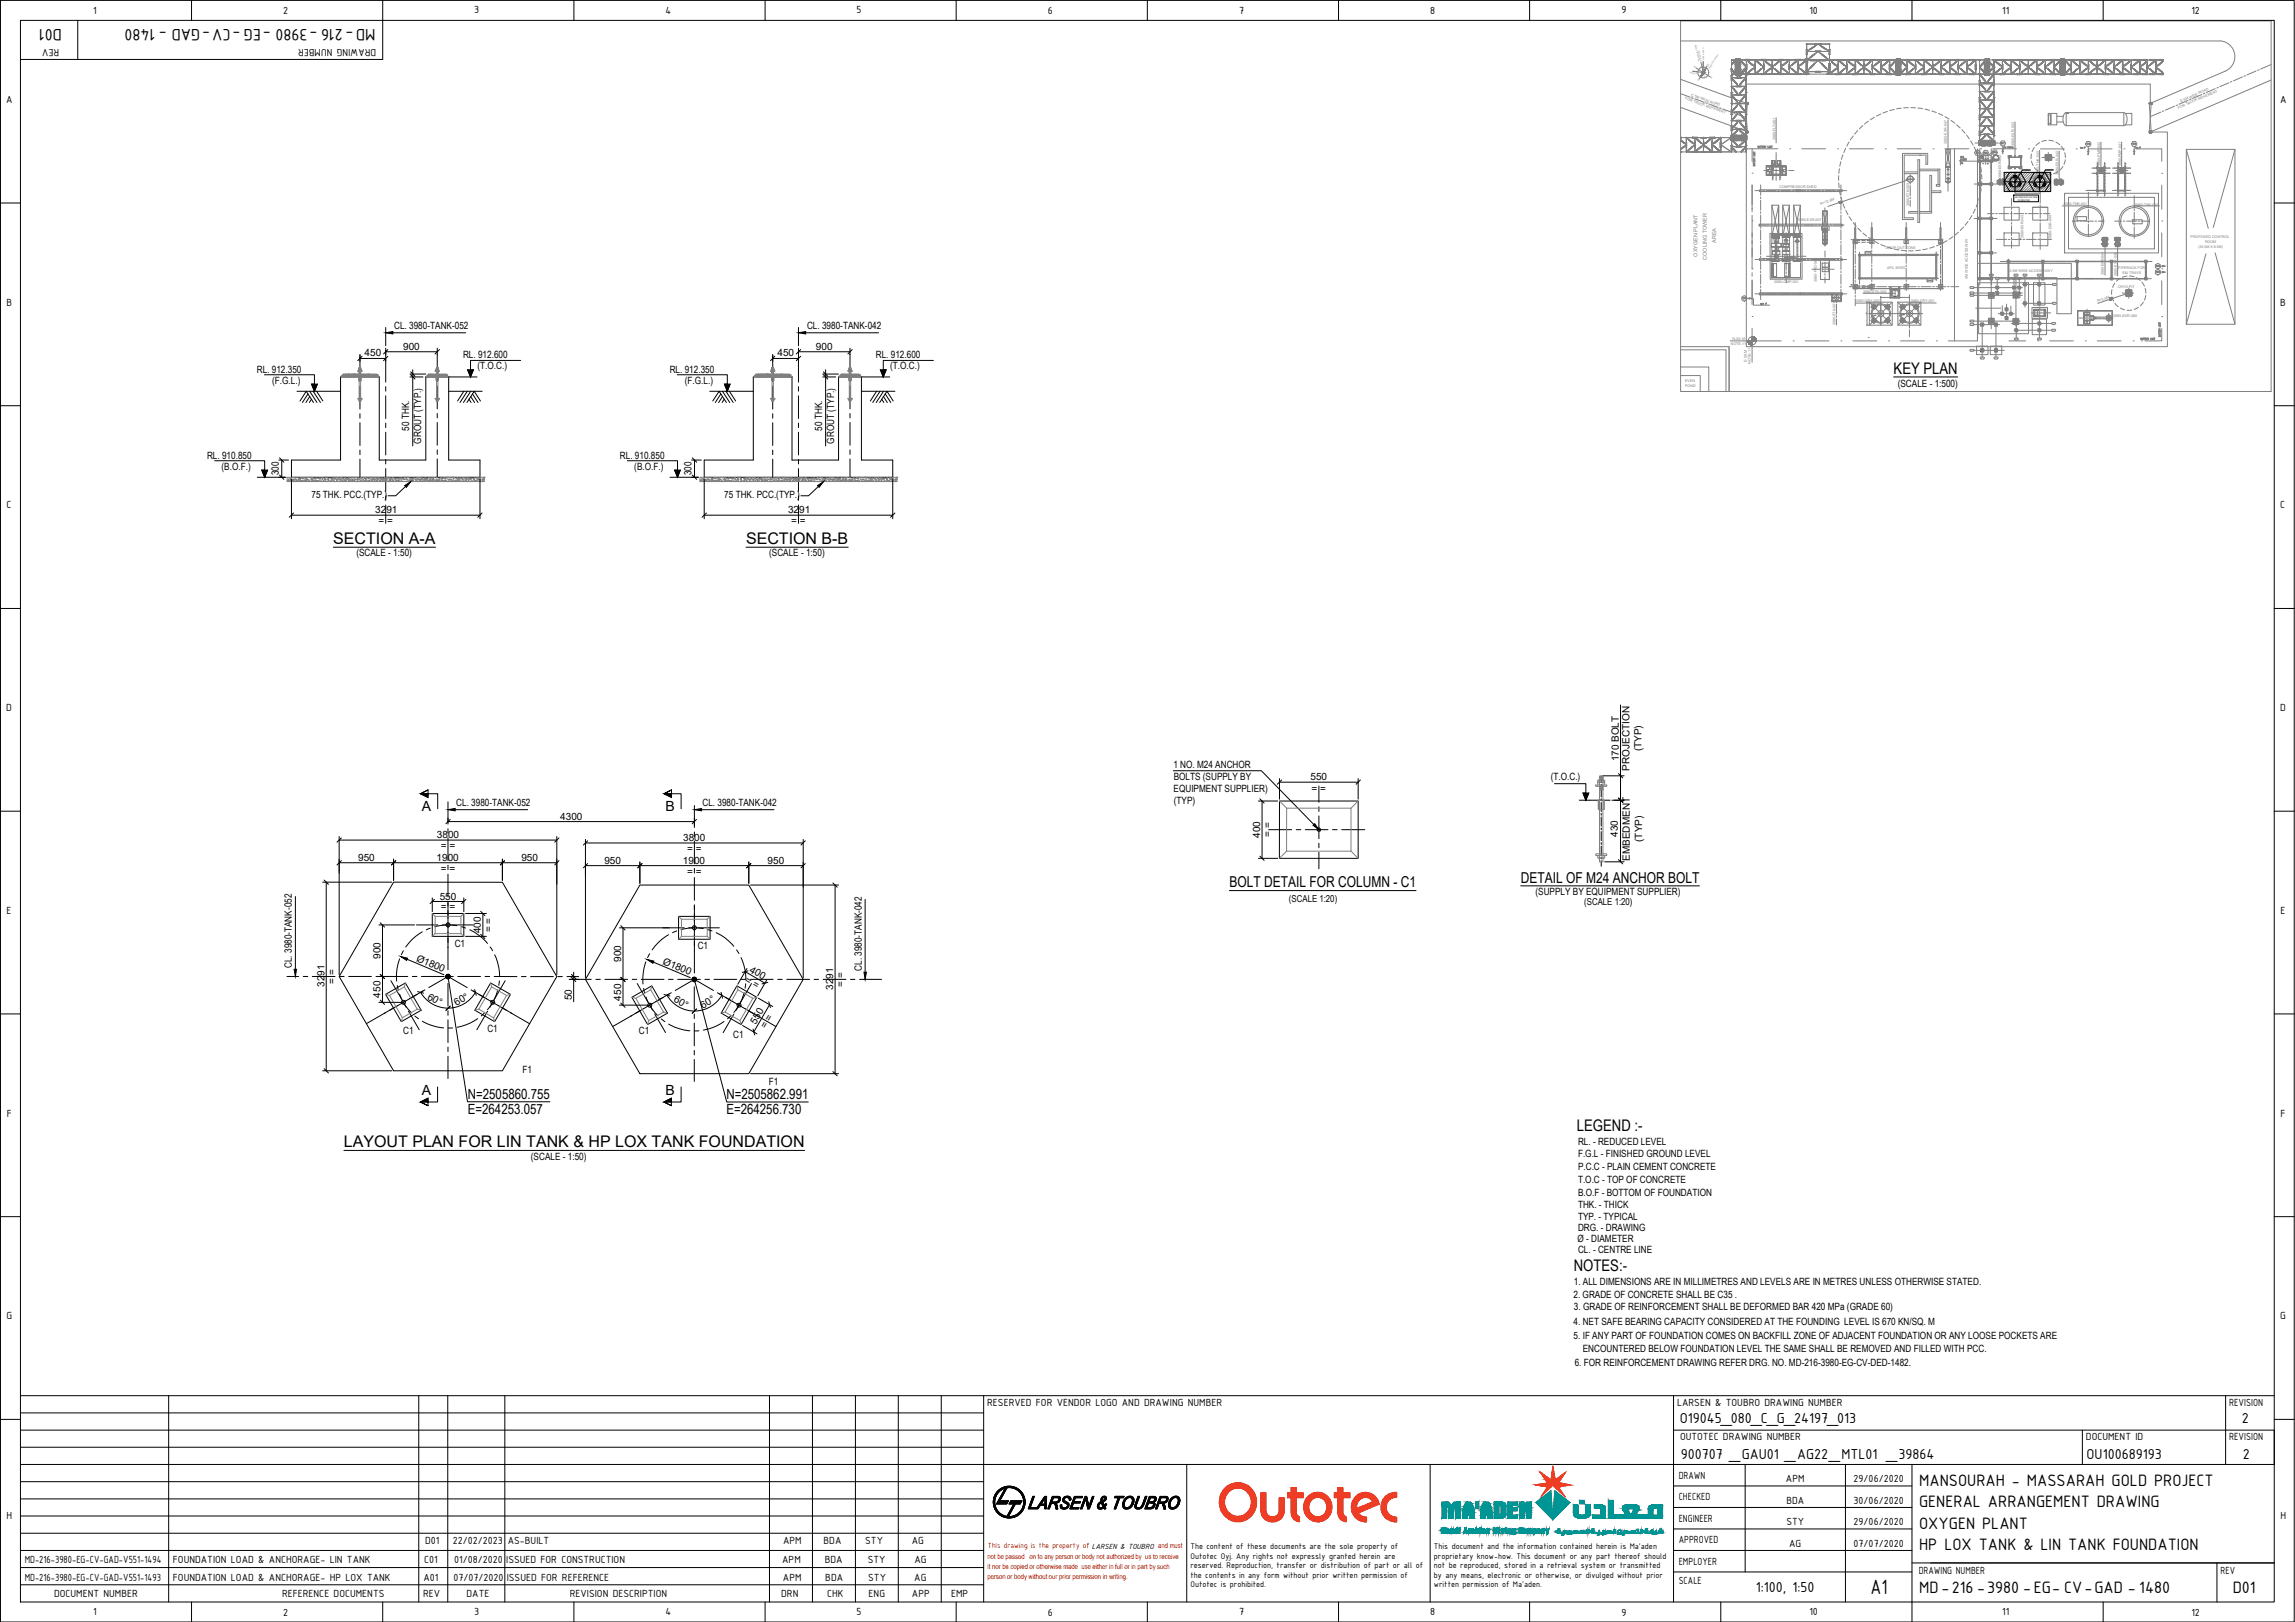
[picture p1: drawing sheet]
<svg xmlns="http://www.w3.org/2000/svg" width="841mm" height="594mm" viewBox="0 0 841 594" stroke-linecap="round" stroke-linejoin="round" font-family="sans-serif">
<defs><g id="words">
<text font-size="8.1" x="685.4" y="583.9">A1</text>
<g font-size="6.5">
<text x="22.7" y="10.6" transform="rotate(-180 22.7 10.6)">D01</text>
<text x="137.6" y="10.6" transform="rotate(-180 137.6 10.6)">MD-216 -3980 -EG -CV-GAD - 1480</text>
<text x="703.3" y="544.3">MANSOURAH - MASSARAH GOLD PROJECT</text>
<text x="703.3" y="552.1">GENERAL ARRANGEMENT DRAWING</text>
<text x="703.3" y="560">OXYGEN PLANT</text>
<text x="703.3" y="567.9">HP LOX TANK &amp; LIN TANK FOUNDATION</text>
<text x="703.3" y="583.6">MD-216 -3980 -EG- CV-GAD - 1480</text>
<text x="818.2" y="583.6">D01</text>
</g>
<g font-size="5.9">
<text x="693.9" y="136.8">KEY PLAN</text>
<text x="122.1" y="199.2">SECTION A-A</text>
<text x="273.4" y="199.2">SECTION B-B</text>
<text x="577.8" y="414.3">LEGEND :-</text>
<text x="126" y="420.1">LAYOUT PLAN FOR LIN TANK &amp; HP LOX TANK FOUNDATION</text>
<text x="576.7" y="465.4">NOTES:-</text>
</g>
<g font-size="5.7">
<text x="615.6" y="521.2">O19045_080_C_G_24197_013</text>
<text x="821.5" y="521.2">2</text>
<text x="615.9" y="534.3">900707 _GAU01 _AG22_MTL01 _39864</text>
<text x="764.7" y="534.3">OU100689193</text>
<text x="821.9" y="534.3">2</text>
<text x="643.5" y="583.1">1:100, 1:50</text>
</g>
<g font-size="5.5">
<text x="557.3" y="323.3">DETAIL OF M24 ANCHOR BOLT</text>
<text x="450.5" y="325">BOLT DETAIL FOR COLUMN - C1</text>
</g>
<g font-size="5.1">
<text x="154.6" y="296.9">A</text>
<text x="243.9" y="296.9">B</text>
<text x="154.6" y="401.1">A</text>
<text x="243.9" y="401.1">B</text>
<text x="171.4" y="402.6">N=2505860.755</text>
<text x="266.2" y="402.6">N=2505862.991</text>
<text x="171.4" y="408.1">E=264253.057</text>
<text x="266.2" y="408.1">E=264256.730</text>
</g>
<g font-size="4.1">
<text x="34.2" y="5">1</text>
<text x="103.8" y="5.1">2</text>
<text x="173.8" y="4.9">3</text>
<text x="243.8" y="5">4</text>
<text x="313.9" y="4.9">5</text>
<text x="384" y="5.1">6</text>
<text x="454.1" y="5">7</text>
<text x="524.1" y="5">8</text>
<text x="594.2" y="4.9">9</text>
<text x="663.1" y="5">10</text>
<text x="733.7" y="5">11</text>
<text x="803.1" y="5.1">12</text>
<text x="21.7" y="17.9" transform="rotate(-180 21.7 17.9)">REV</text>
<text x="137.8" y="17.9" transform="rotate(-180 137.8 17.9)">DRAWING NUMBER</text>
<text x="2.2" y="37.7">A</text>
<text x="835.5" y="37.7">A</text>
<text x="2.4" y="112">B</text>
<text x="835.6" y="112">B</text>
<text x="2.4" y="186.2">C</text>
<text x="835.6" y="186.2">C</text>
<text x="2.3" y="260.5">D</text>
<text x="835.6" y="260.5">D</text>
<text x="2.4" y="334.7">E</text>
<text x="835.7" y="334.7">E</text>
<text x="2.5" y="409">F</text>
<text x="835.7" y="409">F</text>
<text x="2.4" y="483.2">G</text>
<text x="835.6" y="483.2">G</text>
<text x="361.8" y="514.9">RESERVED FOR VENDOR LOGO AND DRAWING NUMBER</text>
<text x="614.6" y="514.9">LARSEN &amp; TOUBRO DRAWING NUMBER</text>
<text x="816.9" y="514.9">REVISION</text>
<text x="615.7" y="527.4">OUTOTEC DRAWING NUMBER</text>
<text x="764.4" y="527.4">DOCUMENT ID</text>
<text x="816.9" y="527.4">REVISION</text>
<text x="615.2" y="541.6">DRAWN</text>
<text x="654.5" y="542.9">APM</text>
<text x="679.3" y="542.9">29/06/2020</text>
<text x="615.2" y="549.5">CHECKED</text>
<text x="654.6" y="550.8">BDA</text>
<text x="679.3" y="550.8">30/06/2020</text>
<text x="2.4" y="556.4">H</text>
<text x="615.2" y="557.4">ENGINEER</text>
<text x="835.7" y="556.4">H</text>
<text x="654.6" y="558.7">STY</text>
<text x="679.3" y="558.7">29/06/2020</text>
<text x="155.8" y="565.5">D01</text>
<text x="165.9" y="565.5">22/02/2023</text>
<text x="186.1" y="565.5">AS-BUILT</text>
<text x="287" y="565.5">APM</text>
<text x="301.8" y="565.5">BDA</text>
<text x="317.1" y="565.5">STY</text>
<text x="334.1" y="565.5">AG</text>
<text x="615.2" y="565.2">APPROVED</text>
<text x="655.7" y="566.6">AG</text>
<text x="679.3" y="566.6">07/07/2020</text>
<text x="9.1" y="572.6">MD-216-3980-EG-CV-GAD-V551-1494</text>
<text x="63.4" y="572.6">FOUNDATION LOAD &amp; ANCHORAGE- LIN TANK</text>
<text x="155.4" y="572.6">C01</text>
<text x="166.4" y="572.6">01/08/2020</text>
<text x="185.5" y="572.6">ISSUED FOR CONSTRUCTION</text>
<text x="286.6" y="572.6">APM</text>
<text x="302.2" y="572.6">BDA</text>
<text x="318" y="572.6">STY</text>
<text x="335.1" y="572.6">AG</text>
<text x="615.2" y="573.1">EMPLOYER</text>
<text x="9.1" y="578.9">MD-216-3980-EG-CV-GAD-V551-1493</text>
<text x="63.4" y="578.9">FOUNDATION LOAD &amp; ANCHORAGE- HP LOX TANK</text>
<text x="155.2" y="578.9">A01</text>
<text x="166.2" y="578.9">07/07/2020</text>
<text x="185.7" y="578.9">ISSUED FOR REFERENCE</text>
<text x="286.9" y="578.9">APM</text>
<text x="302.4" y="578.9">BDA</text>
<text x="318.2" y="578.9">STY</text>
<text x="335" y="578.9">AG</text>
<text x="615.2" y="580.3">SCALE</text>
<text x="703.1" y="576.3">DRAWING NUMBER</text>
<text x="813.8" y="576.3">REV</text>
<text x="19.8" y="584.9">DOCUMENT NUMBER</text>
<text x="103.4" y="584.9">REFERENCE DOCUMENTS</text>
<text x="155.1" y="584.9">REV</text>
<text x="171" y="584.9">DATE</text>
<text x="208.8" y="584.9">REVISION DESCRIPTION</text>
<text x="286.3" y="584.9">DRN</text>
<text x="303.1" y="584.9">CHK</text>
<text x="318.3" y="584.9">ENG</text>
<text x="334.2" y="584.9">APP</text>
<text x="348.6" y="584.9">EMP</text>
<text x="34.2" y="591.6">1</text>
<text x="103.8" y="591.7">2</text>
<text x="173.8" y="591.6">3</text>
<text x="243.8" y="591.6">4</text>
<text x="313.9" y="591.6">5</text>
<text x="384" y="591.7">6</text>
<text x="454.1" y="591.6">7</text>
<text x="524.1" y="591.6">8</text>
<text x="594.2" y="591.7">9</text>
<text x="663.1" y="591.6">10</text>
<text x="733.7" y="591.6">11</text>
<text x="803.1" y="591.7">12</text>
</g>
<g font-size="3.7">
<text x="144.4" y="120.6">CL. 3980-TANK-052</text>
<text x="295.7" y="120.6">CL. 3980-TANK-042</text>
<text x="133.6" y="130.6">450</text>
<text x="147.7" y="128.1">900</text>
<text x="169.7" y="131.2">RL. 912.600</text>
<text x="284.9" y="130.6">450</text>
<text x="299" y="128.1">900</text>
<text x="320.9" y="131.2">RL. 912.600</text>
<text x="94.1" y="136.5">RL. 912.350</text>
<text x="175" y="135.3">(T.O.C.)</text>
<text x="245.4" y="136.5">RL. 912.350</text>
<text x="326.2" y="135.3">(T.O.C.)</text>
<text x="99.7" y="140.6">(F.G.L.)</text>
<text x="251" y="140.6">(F.G.L.)</text>
<text x="695.5" y="141.7">(SCALE - 1:500)</text>
<text x="150" y="157.7" transform="rotate(-90 150 157.7)">50 THK.</text>
<text x="301.2" y="157.7" transform="rotate(-90 301.2 157.7)">50 THK.</text>
<text x="75.9" y="168">RL. 910.850</text>
<text x="154.4" y="162.4" transform="rotate(-90 154.4 162.4)">GROUT (TYP.)</text>
<text x="227.2" y="168">RL. 910.850</text>
<text x="305.6" y="162.4" transform="rotate(-90 305.6 162.4)">GROUT (TYP.)</text>
<text x="81.2" y="172.1">(B.O.F.)</text>
<text x="232.5" y="172.1">(B.O.F.)</text>
<text x="102.2" y="174.1" transform="rotate(-90 102.2 174.1)">300</text>
<text x="253.4" y="174.1" transform="rotate(-90 253.4 174.1)">300</text>
<text x="114.2" y="182.6">75 THK. PCC.(TYP.)</text>
<text x="265.4" y="182.6">75 THK. PCC.(TYP.)</text>
<text x="137.5" y="188">3291</text>
<text x="138.7" y="192">= =</text>
<text x="288.8" y="188">3291</text>
<text x="289.9" y="192">= =</text>
<text x="130.6" y="203.8">(SCALE - 1:50)</text>
<text x="281.9" y="203.8">(SCALE - 1:50)</text>
<text x="601.6" y="275.2" transform="rotate(-90 601.6 275.2)">(TYP)</text>
<text x="430" y="281.4">1 NO. M24 ANCHOR</text>
<text x="593.2" y="278.9" transform="rotate(-90 593.2 278.9)">170 BOLT</text>
<text x="430.1" y="285.8">BOLTS (SUPPLY BY</text>
<text x="480.2" y="285.6">550</text>
<text x="568.3" y="285.6">(T.O.C.)</text>
<text x="597.2" y="282.2" transform="rotate(-90 597.2 282.2)">PROJECTION</text>
<text x="430.1" y="290.3">EQUIPMENT SUPPLIER)</text>
<text x="480.7" y="290">= =</text>
<text x="167.2" y="295.3">CL. 3980-TANK-052</text>
<text x="257.4" y="295.3">CL. 3980-TANK-042</text>
<text x="430.1" y="294.7">(TYP)</text>
<text x="205.3" y="300.2">4300</text>
<text x="160.1" y="307">3800</text>
<text x="161.5" y="311">= =</text>
<text x="250.4" y="308">3800</text>
<text x="461.8" y="306.8" transform="rotate(-90 461.8 306.8)">400</text>
<text x="465.8" y="306.5" transform="rotate(-90 465.8 306.5)">= =</text>
<text x="592.9" y="306.5" transform="rotate(-90 592.9 306.5)">430</text>
<text x="601.7" y="308.4" transform="rotate(-90 601.7 308.4)">(TYP)</text>
<text x="131.2" y="315.3">950</text>
<text x="160" y="315.3">1900</text>
<text x="191.1" y="315.3">950</text>
<text x="221.5" y="316.4">950</text>
<text x="250.3" y="316.4">1900</text>
<text x="251.8" y="312">= =</text>
<text x="281.3" y="316.4">950</text>
<text x="597.3" y="315.4" transform="rotate(-90 597.3 315.4)">EMBEDMENT</text>
<text x="161.5" y="319.3">= =</text>
<text x="251.8" y="320.4">= =</text>
<text x="161.1" y="329.5">550</text>
<text x="562.7" y="327.8">(SUPPLY BY EQUIPMENT SUPPLIER)</text>
<text x="161.5" y="333.5">= =</text>
<text x="176.2" y="341.8" transform="rotate(-90 176.2 341.8)">400</text>
<text x="180.2" y="341.4" transform="rotate(-90 180.2 341.4)">= =</text>
<text x="166.6" y="346.7">C1</text>
<text x="255.7" y="347.4">C1</text>
<text x="139.4" y="351.3" transform="rotate(-90 139.4 351.3)">900</text>
<text x="152.4" y="351.8" transform="rotate(23 152.4 351.8)">Ø1800</text>
<text x="227.6" y="352.3" transform="rotate(-90 227.6 352.3)">900</text>
<text x="242.7" y="352.9" transform="rotate(23 242.7 352.9)">Ø1800</text>
<text x="107" y="354.6" transform="rotate(-90 107 354.6)">CL. 3980-TANK-052</text>
<text x="272.8" y="359.5" transform="rotate(30 272.8 359.5)">= =</text>
<text x="274.4" y="355.9" transform="rotate(30 274.4 355.9)">400</text>
<text x="315.8" y="355.6" transform="rotate(-90 315.8 355.6)">CL. 3980-TANK-042</text>
<text x="118.9" y="361.5" transform="rotate(-90 118.9 361.5)">3291</text>
<text x="122.9" y="360.3" transform="rotate(-90 122.9 360.3)">= =</text>
<text x="139.4" y="365.4" transform="rotate(-90 139.4 365.4)">450</text>
<text x="156.4" y="365.7" transform="rotate(30 156.4 365.7)">60°</text>
<text x="305.3" y="362.6" transform="rotate(-90 305.3 362.6)">3291</text>
<text x="309.3" y="361.4" transform="rotate(-90 309.3 361.4)">= =</text>
<text x="167.3" y="368.5" transform="rotate(-30 167.3 368.5)">60°</text>
<text x="209.5" y="366.4" transform="rotate(-90 209.5 366.4)">50</text>
<text x="227.6" y="366.5" transform="rotate(-90 227.6 366.5)">450</text>
<text x="246.6" y="366.8" transform="rotate(30 246.6 366.8)">60°</text>
<text x="257.6" y="369.5" transform="rotate(-30 257.6 369.5)">60°</text>
<text x="277" y="375.3" transform="rotate(-60 277 375.3)">550</text>
<text x="280.6" y="376.9" transform="rotate(-60 280.6 376.9)">= =</text>
<text x="147.7" y="378.7">C1</text>
<text x="178.6" y="378">C1</text>
<text x="234.1" y="378.7">C1</text>
<text x="268.7" y="380.1">C1</text>
<text x="191.4" y="392.9">F1</text>
<text x="281.7" y="397.5">F1</text>
<text x="578.3" y="419.4">RL. - REDUCED LEVEL</text>
<text x="194.6" y="424.8">(SCALE - 1:50)</text>
<text x="578.3" y="423.7">F.G.L - FINISHED GROUND LEVEL</text>
<text x="578.3" y="428.6">P.C.C - PLAIN CEMENT CONCRETE</text>
<text x="578.3" y="433.2">T.O.C - TOP OF CONCRETE</text>
<text x="578.3" y="438">B.O.F - BOTTOM OF FOUNDATION</text>
<text x="578.3" y="442.6">THK. - THICK</text>
<text x="578.3" y="446.7">TYP. - TYPICAL</text>
<text x="578.1" y="454.7">Ø - DIAMETER</text>
<text x="578.3" y="450.7">DRG. - DRAWING</text>
<text x="578.3" y="458.9">CL. - CENTRE LINE</text>
<text x="576.7" y="470.8">1. ALL DIMENSIONS ARE IN MILLIMETRES AND LEVELS ARE IN METRES UNLESS OTHERWISE STATED.</text>
<text x="576.6" y="475.4">2. GRADE OF CONCRETE SHALL BE C35 .</text>
<text x="576.8" y="479.9">3. GRADE OF REINFORCEMENT SHALL BE DEFORMED BAR 420 MPa (GRADE 60)</text>
<text x="576.7" y="485.2">4. NET SAFE BEARING CAPACITY CONSIDERED AT THE FOUNDING LEVEL IS 670 KN/SQ. M</text>
<text x="576.7" y="490.5">5. IF ANY PART OF FOUNDATION COMES ON BACKFILL ZONE OF ADJACENT FOUNDATION OR ANY LOOSE POCKETS ARE</text>
<text x="580.1" y="495.4">ENCOUNTERED BELOW FOUNDATION LEVEL THE SAME SHALL BE REMOVED AND FILLED WITH PCC.</text>
<text x="577.1" y="500.3">6. FOR REINFORCEMENT DRAWING REFER DRG. NO. MD-216-3980-EG-CV-DED-1482.</text>
</g>
<g font-size="3.5">
<text x="472.4" y="330.3">(SCALE 1:20)</text>
<text x="580.6" y="331.4">(SCALE 1:20)</text>
</g>
<g font-size="3.3">
<text x="436.2" y="567.3">The content of these documents are the sole property of</text>
<text x="525.5" y="567.3">This document and the information contained herein is Ma'aden</text>
<text x="436.2" y="570.8">Outotec Oyj. Any rights not expressly granted herein are</text>
<text x="436.2" y="574.4">reserved. Reproduction, transfer or distribution of part or all of</text>
<text x="525.5" y="570.8">proprietary know-how. This document or any part thereof should</text>
<text x="525.5" y="574.4">not be reproduced, stored in a retrieval system or transmitted</text>
<text x="436.2" y="577.8">the contents in any form without prior written permission of</text>
<text x="436.2" y="581.3">Outotec is prohibited.</text>
<text x="525.5" y="577.8">by any means, electronic or otherwise, or divulged without prior</text>
<text x="525.5" y="581.3">written permission of Ma'aden.</text>
</g>
<g font-size="3.1" fill="#808080">
<text x="763.8" y="57.9">6</text>
<text x="780.7" y="57.9">5</text>
<text x="717.5" y="61">AL</text>
<text x="788.8" y="98.8">TP8</text>
</g>
<text font-size="2.9" fill="#f00" x="362" y="567.1">This drawing is the property of LARSEN &amp; TOUBRO and must</text>
<g font-size="2.6" fill="#f00">
<text x="361.9" y="570.9">not be passed on to any person or body not authorized by us to receive</text>
<text x="361.9" y="574.7">it nor be copied or otherwise made use either in full or in part by such</text>
<text x="361.9" y="578.5">person or body without our prior permission in writing.</text>
</g>
<g font-size="2" fill="#808080">
<text x="628.9" y="89" transform="rotate(-90 628.9 89)">AREA</text>
<text x="622" y="94" transform="rotate(-90 622 94)">OXYGEN PLANT</text>
<text x="625.5" y="95.1" transform="rotate(-90 625.5 95.1)">COOLING TOWER</text>
</g>
<g font-size="1.3" fill="#808080">
<text x="619.7" y="35.2" transform="rotate(19 619.7 35.2)">C 5M WIDE ROAD</text>
<text x="619.8" y="35.8" transform="rotate(21 619.8 35.8)">L</text>
<text x="617.5" y="36.4" transform="rotate(19 617.5 36.4)">FOR TRUCK MOVEMENT</text>
<text x="798.3" y="39.8" transform="rotate(-23 798.3 39.8)">FOR TRUCK MOVEMENT</text>
<text x="799.2" y="37.5" transform="rotate(-23 799.2 37.5)">C 5M WIDE ROAD</text>
<text x="799.6" y="37.9" transform="rotate(-24 799.6 37.9)">L</text>
<text x="650.7" y="51.4" transform="rotate(-90 650.7 51.4)">3980-FLT-001</text>
<text x="713.5" y="52.7" transform="rotate(-90 713.5 52.7)">3980-EXR-047</text>
<text x="738.1" y="53.6" transform="rotate(-90 738.1 53.6)">3980-EXR-053</text>
<text x="733.3" y="65.4" transform="rotate(-90 733.3 65.4)">3980-EXR-052</text>
<text x="747.2" y="64" transform="rotate(-90 747.2 64)">3980-TNK-042</text>
<text x="754.4" y="64.2" transform="rotate(-90 754.4 64.2)">3980-EXR-042</text>
<text x="769.6" y="60.8" transform="rotate(-90 769.6 60.8)">3980-PMP-042</text>
<text x="777.3" y="60.9" transform="rotate(-90 777.3 60.9)">3980-PMP-041</text>
<text x="652.1" y="68.8">COMPRESSOR SHED</text>
<text x="738.6" y="70.5">3980-TNK-052</text>
<text x="667.3" y="75" transform="rotate(-19 667.3 75)">R=12.5M</text>
<text x="699.7" y="75.5" transform="rotate(-90 699.7 75.5)">3980-STK-003</text>
<text x="756.2" y="75.2">3980-TNK-041</text>
<text x="782.4" y="75.3">3980-TNK-040</text>
<text x="658.8" y="80.8">3980-EXR-007</text>
<text x="741.5" y="87.3" transform="rotate(-90 741.5 87.3)">3980-EXR-043</text>
<text x="751.8" y="87.4" transform="rotate(-90 751.8 87.4)">3980-EXR-044</text>
<text x="802.8" y="87.1">PROPOSED CONTROL</text>
<text x="808.1" y="89">ROOM</text>
<text x="691.1" y="91.1">DROP OUT ZONE</text>
<text x="805.6" y="90.9">(30.5M X 8.5M)</text>
<text x="691.6" y="98.4">APU SHED</text>
<text x="736.3" y="99.5">2.5M WIDE ACCESS WAY</text>
<text x="771" y="100.9" transform="rotate(-90 771 100.9)">3980-EXR-041</text>
<text x="775.7" y="101.1" transform="rotate(-90 775.7 101.1)">3980-EXR-040</text>
<text x="776.3" y="98.6">PIPERACK FOR</text>
<text x="777.8" y="100.4">E&amp;I TRAYS</text>
<text x="650.2" y="103.6">3980-CMP-001</text>
<text x="665.7" y="103.1" transform="rotate(-90 665.7 103.1)">3980-PKG-060</text>
<text x="682.8" y="107.2">3980-STK-005</text>
<text x="721.1" y="102.1" transform="rotate(-90 721.1 102.1)">4M WIDE ACCESS WAY</text>
<text x="776.1" y="105.6">CRYO PIT</text>
<text x="680" y="110.8">3980-DRY-002</text>
<text x="700.3" y="110.8">3980-DRY-001</text>
<text x="768.7" y="110.6" transform="rotate(-19 768.7 110.6)">R=3.0M</text>
<text x="672.6" y="119.1" transform="rotate(-90 672.6 119.1)">3980-STK-001</text>
<text x="774.4" y="116.3">3980-EXR-080</text>
<text x="634.9" y="124.4">N-XX M</text>
<text x="634.3" y="126.3">NOTE-11</text>
<text x="640.1" y="132.6" transform="rotate(-90 640.1 132.6)">E-XX M</text>
<text x="641.6" y="133.2" transform="rotate(-90 641.6 133.2)">NOTE-11</text>
<text x="617.6" y="140.1">EVEN</text>
<text x="617.6" y="141.8">POND</text>
</g>
<g font-size=".9" fill="#808080">
<text x="625.6" y="23.7" transform="rotate(30 625.6 23.7)">N</text>
<text x="620.6" y="24.7" transform="rotate(30 620.6 24.7)">W</text>
<text x="622" y="29.4" transform="rotate(30 622 29.4)">S</text>
<text x="626.9" y="28.6" transform="rotate(30 626.9 28.6)">E</text>
</g>
<g font-size=".8">
<text x="738.4" y="72.6">LIN TANK &amp; HP LOX TANK</text>
<text x="739.4" y="73.5">FOUNDATION</text>
</g>
<g font-size=".7" fill="#808080">
<text x="623" y="22.4" transform="rotate(-103 623 22.4)">PREVAILING WIND</text>
<text x="623.6" y="22.2" transform="rotate(-103 623.6 22.2)">DIRECTION</text>
<text x="624.5" y="22.5" transform="rotate(-90 624.5 22.5)">PLANT NORTH</text>
<text x="619.3" y="26.9" transform="rotate(7 619.3 26.9)">MECCA</text>
<text x="626.5" y="25.3" transform="rotate(-58 626.5 25.3)">GEODETIC NORTH</text>
</g>
<g font-size=".6" fill="#808080">
<text x="729.2" y="100.9">CB-1</text>
<text x="738.3" y="100.9">CB-1</text>
<text x="741.4" y="100.9">TC1-A</text>
<text x="746.6" y="100.9">TC1-B</text>
<text x="722" y="107.5">P03-A</text>
<text x="722" y="105.5">P03-B</text>
<text x="731.3" y="102.1">P03-1</text>
<text x="737.4" y="102.1">P03-2</text>
<text x="739.4" y="102.1">P03-3</text>
<text x="752.2" y="104.4">TC1-2</text>
<text x="722.1" y="108.3">CB-B</text>
<text x="752.2" y="111.3">TC1-1</text>
<text x="722" y="119.1">ST-B</text>
<text x="722.1" y="117.8">CB-A</text>
<text x="751.9" y="118.7">TC1-1</text>
<text x="738.3" y="124.3">TC2-A</text>
<text x="746.7" y="124.3">TC2-B</text>
<text x="751.9" y="121.2">TC1-1</text>
<text x="722" y="128.5">ST-A</text>
<text x="725.9" y="131.3">ST-1</text>
<text x="730.9" y="131.3">ST-2</text>
</g>
<g font-size=".5">
<text x="741.1" y="62.2">N=2505860.755</text>
<text x="741.1" y="62.7">E=264253.057</text>
<text x="749.5" y="62.1">N=2505862.991</text>
<text x="749.5" y="62.7">E=264256.730</text>
</g>
<g font-size=".4">
<text x="694.1" y="108.9">5000</text>
<text x="684.1" y="115.3" transform="rotate(-90 684.1 115.3)">4000</text>
<text x="684.5" y="115.2" transform="rotate(-90 684.5 115.2)">= =</text>
<text x="686.4" y="115.8" transform="rotate(-18 686.4 115.8)">Ø3380</text>
<text x="696.8" y="115.4" transform="rotate(-13 696.8 115.4)">Ø3380</text>
</g>
</g></defs>
<!-- layer: CI-TEXT -->
<g fill="none" stroke="#000" stroke-width=".37">
<path d="M109.9 146.9l2.3-3.6 2.7 4.1M112.9 144.3l-2.1 3.1M113.5 143.3l2.7 4.1M113.5 145.3l-1.4 2.1M114.1 146.2l-.7 1.2M114.8 143.3l2.6 4.1M116 143.3l2.3 3.6M170 143.3l-2.3 3.6M171.2 143.3l-2.6 4.1M171.9 146.2l.7 1.2M172.5 143.3l-2.7 4.1M172.5 145.3l1.4 2.1"/>
<path d="M173.1 144.3l2.1 3.1M176.1 146.9l-2.3-3.6-2.7 4.1M261.2 146.9l2.3-3.6 2.7 4.1M264.2 144.3l-2.1 3.1M264.8 143.3l2.6 4.1M264.8 145.3l-1.4 2.1M265.4 146.2l-.8 1.2M266 143.3l2.7 4.1M267.3 143.3l2.3 3.6M321.2 143.3l-2.3 3.6M322.5 143.3l-2.7 4.1M323.1 146.2l.8 1.2"/>
<path d="M323.8 143.3l-2.7 4.1M323.8 145.3l1.4 2.1M324.4 144.3l2 3.1M327.3 146.9l-2.3-3.6-2.6 4.1M122.1 200.4h37.5M273.4 200.4h37.5M126 421.4h168.9"/>
</g>
<!-- layer: CI-CEN -->
<g fill="none" stroke="#000" stroke-width=".37">
<path d="M734.4 66.6h8M738.4 63.1v6.9M743.5 66.7h8M747.4 63.2v7M141.4 119.9v6.7M292.6 119.9v6.7M131.9 129.9v6.6M131.9 138.2v1.6M141.4 128.3v1.6M141.4 131.6v8.4M160.2 129.7v6.7M160.2 138.1v1.7"/>
<path d="M283.2 129.9v6.6M283.2 138.2v1.6M292.6 128.3v1.6M292.6 131.6v8.4M311.5 129.7v6.7M311.5 138.1v1.7M131.9 141.5v8.3M131.9 151.5v1.7M131.9 154.8v8.4M141.4 141.6v1.7M141.4 145v8.3M141.4 155v1.6"/>
<path d="M141.4 158.3v8.3M160.2 141.4v8.3M160.2 151.4v1.7M160.2 154.7v8.4M283.2 141.5v8.3M283.2 151.5v1.7M283.2 154.8v8.4M292.6 141.6v1.7M292.6 145v8.3M292.6 155v1.6M292.6 158.3v8.3M311.5 141.4v8.3"/>
<path d="M311.5 151.4v1.7M311.5 154.7v8.4M131.9 164.9v1.6M131.9 168.2v6.6M141.4 168.3v1.6M141.4 171.6v8.4M160.2 164.8v1.6M160.2 168.1v6.7M283.2 164.9v1.6M283.2 168.2v6.6M292.6 168.3v1.6M292.6 171.6v8.4"/>
<path d="M311.5 164.8v1.6M311.5 168.1v6.7M141.4 181.6v1.7M141.4 185v6.7M292.6 181.6v1.7M292.6 185v6.7M164.2 293.7v8.2M254.5 295v8.1M483.3 287.9v5.9M483.3 295.5v1.7M483.3 298.8v8.4M586.8 284.6v2"/>
<path d="M586.8 287.2v.7M586.8 288.6v3.3M586.8 292.6v.7M586.8 293.9v3.3M586.8 297.9v.7M586.8 299.2v3.4M164.2 303.5v1.7M164.2 306.8v8.4M164.2 316.9v1.6M254.5 304.7v1.7M254.5 308.1v8.3M254.5 318.1v1.7"/>
<path d="M464.9 303.9h8.4M475 303.9h1.7M478.3 303.9h8.4M483.3 308.8v1.7M483.3 312.2v6M488.3 303.9h1.7M491.7 303.9h8.4M586.8 303.2v.7M586.8 304.6v3.3M586.8 308.6v.7M586.8 309.9v3.3M586.8 313.9v.7"/>
<path d="M586.8 315.2v2.1M152.6 338.8h7.8M157.7 340l-1.5 .6M162.1 338.8h1.7M164.2 320.2v8.3M164.2 330.2v25M165.5 338.8h7.8M167.4 339.1l-.1-.1a18 18 0 0 0-8 .4M169.1 339.4l1.5 .5M242.9 339.8h7.8M252.4 339.8h1.6M254.5 321.4v8.3"/>
<path d="M254.5 331.4v25M255.7 339.8h7.9M105.2 357.6h4.2M111.1 357.6h1.7M114.4 357.6h8.4M124.5 357.6h1.6M127.8 357.6h8.3M137.8 357.6h1.6M141.1 357.6h8.3M143.3 359.2l3.9 6.8M146.4 351.2l-.1 .4a17.7 17.7 0 0 0-.9 7.7M147.8 348.2l-.7 1.5"/>
<path d="M151.1 357.6h1.7M154.4 357.6h8.4M154.7 341.3a18.9 18.9 0 0 0-6 5.6M164.2 356.8v1.7M164.4 357.6h1.7M167.8 357.6h8.3M172.2 340.5l.1 .1a19.4 19.4 0 0 1 6.3 4.9M177.8 357.6h1.7M179.6 346.9l.9 1.3M181.1 357.6l8.3 .1M181.3 349.7a18.6 18.6 0 0 1 1.8 7.9M183 359.3l-.2 1.6"/>
<path d="M185.1 359.2l-3.9 6.8M191.1 357.7h1.7M194.4 357.7h8.4M204.4 357.7h1.7M207.8 357.7h4.2M208.6 358.7h8.1M218.4 358.7h1.6M221.7 358.7h8.3M231.7 358.7h1.6M235 358.7h8.3M236.7 352.3l-.1 .3a19.9 19.9 0 0 0-1 7.8M238.1 349.3l-.8 1.4"/>
<path d="M245 342.4a18.3 18.3 0 0 0-6 5.5M245 358.7h1.7M248 341l-1.5 .6M248.3 358.7h8.4M254.5 358.1l-.1 1.6M257.7 340.1h-.2a18 18 0 0 0-7.9 .4M258.3 358.7h1.7M259.3 340.5l1.6 .5M261.7 358.7h8.3M262.4 341.6l.2 .1a17 17 0 0 1 6.3 4.9M269.9 347.9l.9 1.4M271.6 350.7l.4 1.1a19.2 19.2 0 0 1 1.3 6.9h-1.6"/>
<path d="M275 358.7h8.3M285 358.7h1.6M288.3 358.7h8.4M298.3 358.7h1.7M301.7 358.7h8.3M311.7 358.7h1.6M315 358.7h8M141.3 370.9l-7 4M144.2 369.2l-1.5 .8M145.6 360.9l.4 1.7M146.4 364.1a18.1 18.1 0 0 0 4.4 6.9M148 367.5l.8 1.4"/>
<path d="M148.6 366.7l-1.4 .8M149.7 370.3l3.9 6.9M152.1 372.2l1.3 .9M152.8 364.2l-12 7M154.8 374l.4 .3a19.4 19.4 0 0 0 7.4 2.2M155 362.9l-5 2.9M155.7 362.6l-1.4 .8M157.1 361.7l7.1-4.1 7 4.1M164.2 360.2v8.3M164.2 370.2v1.7M164.2 373.5v8.4M165.9 376.5h-1.7"/>
<path d="M172.6 362.6l1.5 .8M173.4 362.9l4.9 2.9M175 373.1a18.6 18.6 0 0 1-7.5 3.2M175.5 364.2l7.3 4.2M177.5 371l-1.1 1.1M178.7 370.3l-3.9 6.9M179.7 366.7l1.5 .8M180.3 367.5l-.8 1.4M182.4 362.5l-.1 .4a18.7 18.7 0 0 1-3.7 6.9M182.6 368.3l5 2.9M184.2 369.2l1.4 .8M187.1 370.9l7 4.1"/>
<path d="M231.6 372l-7.1 4M233.5 360.2l3.9 6.8M234.4 370.3l-1.4 .8M235.9 362l.3 1.6M236 369.4l-5 2.9M236.7 365.2a17.5 17.5 0 0 0 4.4 6.9M238.3 368.5l.8 1.4M238.9 367.7l-1.5 .8M239.9 371.4l4 6.8M242.3 373.2l1.3 1M243.1 365.3l-7.2 4.1M245 375.1l.5 .3a19.5 19.5 0 0 0 7.3 2.1"/>
<path d="M245.3 364l-5 2.9M246 363.6l-1.5 .8M247.4 362.8l7.1-4.1 7 4.1M254.4 361.4v8.3M254.4 371.4v1.7M254.4 374.7v8.3M256.1 377.5l-1.6 .1M262.9 363.6l1.5 .8M263.6 364l14.3 8.3M265.3 374.2a17.9 17.9 0 0 1-7.5 3.1M267.8 372l-1.2 1.1M268.9 371.4l-3.9 6.8"/>
<path d="M270 367.7l1.4 .8M270.6 368.5l-.8 1.5M272.7 363.6l-.1 .4a17.7 17.7 0 0 1-3.7 6.8M273.3 360.3l-.3 1.7M274.4 370.3l1.5 .8M275.4 360.2l-4 6.8M277.3 372l7.1 4M164.2 383.5v1.7M164.2 386.9v8.1M254.4 384.7v1.7M254.4 388v8.1"/>
<circle cx="738.4" cy="66.6" r="1.88"/>
<circle cx="747.5" cy="66.7" r="1.89"/>
</g>
<!-- layer: CI-NEWLINES -->
<g fill="none" stroke="#000" stroke-width=".37">
<path d="M736.4 63.1h4l2 3.5-2 3.4h-4l-2-3.4zM745.4 63.2h4l2.1 3.5-2.1 3.5h-4l-1.9-3.5zM124.8 138.1h14.2v30.4h17v-30.4h8.4v30.4h11.5v6.3h-69.1v-6.3h18zM276.1 138.1h14.1v30.4h17.1v-30.4h8.4v30.4h11.5v6.3h-69.1v-6.3h18zM725.9 127.8h1v1h-1zM730.9 127.8h1.1v1h-1.1zM468.9 293.4h28.8v21h-28.9zM144.2 323.1h39.9l19.9 34.6-19.9 34.5h-39.9l-19.9-34.6zM158.4 334.6h11.6v8.4h-11.6zM234.5 324.2h39.9l19.9 34.5-19.9 34.5h-39.9l-20-34.5zM248.7 335.6h11.5v8.4h-11.5zM141.3 364.2l7.2-4.2 5.8 10-7.2 4.2z"/>
<path d="M179.8 360l7.3 4.2-5.8 10-7.3-4.2zM231.6 365.3l7.2-4.2 5.8 10-7.3 4.2zM270 361.1l7.3 4.2-5.7 10-7.3-4.2z"/>
<circle cx="483.3" cy="303.9" r=".61"/>
<circle cx="164.2" cy="338.7" r=".74"/>
<circle cx="254.4" cy="339.8" r=".74"/>
<circle cx="147.8" cy="367.1" r=".74"/>
<circle cx="180.6" cy="367.1" r=".74"/>
<circle cx="238.1" cy="368.2" r=".74"/>
<circle cx="270.8" cy="368.2" r=".74"/>
</g>
<!-- layer: 0 -->
<g fill="#000" stroke="#000" stroke-width=".37">
<path d="M171.4 135.4h2.1l-1.1 2.7zM322.6 135.4h2.1l-1 2.7zM114.2 140.7h2.1l-1.1 2.6zM265.5 140.7h2l-1 2.6zM95.9 172.2h2.1l-1 2.6zM247.2 172.2h2.1l-1 2.6zM154.1 290.7h2.7v1.4zM243.3 290.7h2.8v1.4zM580.1 290.5h2.1l-1 2.6zM164 356.9h.4l-.2 .7zM254.3 357.9h.3l-.1 .8zM154.1 403.6l2.7-1.4v1.4z"/>
<path d="M243.3 403.6l2.7-1.4v1.4z"/>
<path d="M163.4 357.5v.3l.8-.2zM163.4 357.8l.8-.2-.7 .5zM163.5 358.1l.2 .2 .5-.7z"/>
<path d="M164.2 357.6l-.5 .7 .3 .2zM164.2 357.6l.1 .9h-.3zM164.2 357.6l.1 .9 .3-.2z"/>
<path d="M163.8 357l.4 .6-.2-.7zM163.5 357.2l.3-.2 .4 .6zM163.5 357.2l-.1 .3 .8 .1z"/>
<path d="M164.2 357.6l.4 .7 .2-.2zM164.2 357.6l.7 .3-.1 .2zM164.2 357.6l.7 .3 .1-.3z"/>
<path d="M164.2 357.6h.8l-.2-.3zM164.6 357l.2 .3-.6 .3zM164.4 356.9l-.2 .7 .4-.6z"/>
<path d="M253.7 358.6v.3l.8-.2zM253.7 358.9l.8-.2-.7 .5zM253.8 359.2l.2 .2 .5-.7z"/>
<path d="M254.5 358.7l-.5 .7 .3 .1zM254.5 358.7l.1 .8h-.3zM254.5 358.7l.1 .8 .3-.2z"/>
<path d="M254 358.1l.5 .6-.2-.8zM254 358.1l.5 .6-.8-.4zM253.7 358.3v.3l.8 .1z"/>
<path d="M254.5 358.7l.4 .6 .2-.2zM254.5 358.7l.7 .1-.1 .3zM254.5 358.7l.7 .1v-.3z"/>
<path d="M254.5 358.7l.7-.2-.1-.3zM254.8 358l.3 .2-.6 .5zM254.6 357.9l-.1 .8 .3-.7z"/>
</g>
<g fill="none" stroke="#000" stroke-width=".37">
<path d="M744.1 62.3h-3l-2.6 4.2M752.5 62.2h-3l-2 4.4M96.9 137.3h18.3v6v-2.6h-1l1 2.6 1.1-2.6M132.7 130.5l-1.6 1.6M142.1 130.5l-1.6 1.6M142.1 128l-1.6 1.6M150.5 136.2l1.6 1.6M150.5 137.3l1.6 1.5M161 128l-1.6 1.6M190.8 132h-18.4v6.1v-2.7h1.1l-1.1 2.7-1-2.7M248.2 137.3h18.3v6v-2.6h-1l1 2.6 1-2.6M283.9 130.5l-1.5 1.6"/>
<path d="M293.4 130.5l-1.6 1.6M293.4 128l-1.6 1.6M301.8 136.2l1.5 1.6M301.8 137.3l1.5 1.5M312.3 128l-1.6 1.6M342.1 132h-18.4v6.1v-2.7h1l-1 2.7-1.1-2.7M693.9 138.1h23.5M78.7 168.8h18.3v6v-2.6h-1.1l1.1 2.6 1-2.6M102.4 174l1.6 1.6M102.4 167.7l1.6 1.6M229.9 168.8h18.4v6v-2.6h-1.1l1.1 2.6 1-2.6M253.7 174l1.6 1.6"/>
<path d="M253.7 167.7l1.6 1.6M107.6 187.9l-1.6 1.6M176.7 187.9l-1.6 1.6M258.9 187.9l-1.6 1.6M328 187.9l-1.7 1.6M156.8 289.3l-2.7 1.4 2.7 1.4v-2.8l-2.7 1.4h6.3v5.5M246.1 289.3l-2.8 1.4 2.8 1.4v-2.8l-2.8 1.4h6.3v5.5M461.7 292.6l1.6 1.5M469.6 285.7l-1.5 1.5M498.5 285.7l-1.5 1.5M569.6 287h11.6v6.1v-2.6h-1.1l1.1 2.6 1-2.6M593.1 292.3l1.6 1.5"/>
<path d="M593.1 283.4l1.6 1.5M125.1 306.9l-1.6 1.6M125.1 315.2l-1.6 1.6M145 315.2l-1.5 1.6M165 300.1l-1.6 1.6M184.9 315.2l-1.6 1.6M204.9 306.9l-1.6 1.6M204.9 315.2l-1.6 1.6M215.3 307.9l-1.5 1.6M215.3 316.3l-1.5 1.6M235.3 316.3l-1.6 1.6M255.2 300.1l-1.5 1.6"/>
<path d="M275.2 316.3l-1.6 1.6M295.1 307.9l-1.6 1.6M295.1 316.3l-1.6 1.6M461.7 313.6l1.6 1.5M593.1 314.8l1.6 1.6M118.8 322.3l1.6 1.6M139.4 338l1.5 1.6M159.2 329.4l-1.6 1.6M170.7 329.4l-1.5 1.6M176.1 333.8l1.6 1.6M227.5 339l1.6 1.6M305.2 323.4l1.6 1.6"/>
<path d="M450.5 326.2h68.4M557.3 324.5h65.5M139.4 356.9l1.5 1.6M164.3 358.5l7 45h30.2M176.1 342.2l1.6 1.6M209.4 356.9l1.6 1.6M209.4 357.9l1.6 1.6M227.5 357.9l1.6 1.6M254.6 359.5l11.7 44.1h29.9M274.1 355.6l-2.1 .6M281.4 359.8l-2.2 .6M139.4 366.3l1.5 1.6"/>
<path d="M153 363.2l2.2 .5M165 368.5l-1.6 1.6M173.9 362.4l.6 2.1M227.5 367.4l1.6 1.5M243.3 364.3l2.2 .5M255.2 369.5l-1.5 1.7M264.2 363.4l.6 2.2M276 376.9l.5 2.2M281.7 366.9l.6 2.1M118.8 391.4l1.6 1.6M160.4 398.1v5.5h-6.3l2.7 1.4v-2.8l-2.7 1.4 2.7 1.4M249.6 398.1v5.5h-6.3l2.7 1.4v-2.8l-2.7 1.4 2.7 1.4"/>
<path d="M305.2 392.5l1.6 1.6"/>
</g>
<!-- layer: CI-DIM -->
<g fill="none" stroke="#000" stroke-width=".37">
<path d="M734.4 63.1h17.1v7.1h-17.1zM736.1 67.2l.8-.4 .5 1-.7 .5zM737.8 64.3h1.2v.8h-1.2zM738 71.4h9v2.5h-9zM740 66.8l.7 .4-.5 1.1-.8-.5zM740.7 67.2l-.5 1.1M745.2 67.3l.7-.4 .6 1-.8 .4zM746.9 64.4h1.1v.8h-1.1zM749 66.9l.7 .4-.5 1-.7-.4zM749.7 67.3l-.5 1M131.9 130v2.4M131.9 131.3h9.5"/>
<path d="M141.4 127.5v4.9M141.4 128.8h18.8M144 121.9h26.6M150.2 137h5.8M150.2 138.1h4.8M151.3 135.4v27.9M160.2 127.5v2.4M164.4 138.1h10.4M283.2 131.3h9.4M283.2 130v2.4M292.6 128.8h18.9M292.6 127.5v4.9"/>
<path d="M295.2 121.9h26.7M301.5 137h5.8M301.5 138.1h4.7M302.6 135.4v27.9M311.5 127.5v2.4M315.7 138.1h10.4M108.8 143.3h16M164.4 143.3h12.3M260.1 143.3h16M315.7 143.3h12.3M94.3 174.8h10.5M102.2 168.5h3.5"/>
<path d="M103.3 168.5v6.3M106.8 175.4v14.6M148.6 178.2l-3.6 3.4h-2.8M175.9 175.4v14.6M245.5 174.8h10.6M253.4 168.5h3.6M254.5 168.5v6.3M258.1 175.4v14.6M299.9 178.2l-3.6 3.4h-2.8M327.2 175.4v14.6M106.8 188.7h69.1M258.1 188.7h69.1"/>
<path d="M593.9 258.2v57.5M164.2 299.6v1.6M166.8 296.6h26.6M254.5 299.6v2.8M257.1 296.6h26.5M430 282.3h32.2l19.3 19.7M461.2 293.4h7M462.5 293.4v21M468.9 285.2v7.5M468.9 286.5h28.8M497.7 285.2v7.5M578.8 293.1h11.2"/>
<path d="M587.4 284.2h7.8M590.7 293.1h4.5M124.3 316h79.7M124.3 306.4v50.6M124.3 307.7h79.7M144.2 314.7v7.8M164.2 300.9h90.3M184.1 314.7v7.8M204 306.4v50.6M214.5 317h79.8M214.5 307.4v50.7M214.5 308.8h79.8"/>
<path d="M234.5 315.7v7.8M274.4 315.7v7.8M294.3 307.4v50.7M461.2 314.4h7M588.1 315.7h7.1M108.2 328.4v26.6M118.2 323.1h25.4M119.5 323.1v69.1M138.9 338.8h13M140.2 338.8v28.3M158.4 328.9v5M158.4 330.2h11.6"/>
<path d="M170 328.9v5M170.6 334.6h7.7M177 334.6v8.4M227 339.8h18.3M228.3 339.8v28.3M275 324.2h32.3M306 324.2v69M317 329.4v26.7M138.9 357.6h2.8M149.2 351.3l13.4 5.7M170.6 343h7.7M208.9 357.7h2"/>
<path d="M208.9 358.7h3.3M210.2 356.1v10.8M227 358.7h1.1M239.4 352.4l13.5 5.7M273 355.9l7.3 4.2M273.7 354.7l-3.3 5.8M281 359l-3.3 5.7M138.9 367.1h8.3M154.1 363.4a11.6 11.6 0 0 0 20.2 0M227 368.1h10.4M244.4 364.5a11.6 11.6 0 0 0 20.2 0M272.1 375.6l5.3 3"/>
<path d="M277.9 365.6l5.3 3.1M282 368l-5.8 10M118.2 392.2h25.4M275 393.2h32.3"/>
<circle cx="736.8" cy="67.5" r=".06"/>
<circle cx="738.4" cy="64.7" r=".06"/>
<circle cx="740.1" cy="67.5" r=".06"/>
<circle cx="745.8" cy="67.6" r=".06"/>
<circle cx="747.5" cy="64.8" r=".06"/>
<circle cx="749.1" cy="67.6" r=".06"/>
</g>
<path d="M141.4 121.9l2.6-.5v.9zM292.6 121.9l2.6-.5v.9zM148.3 177.9l2.2-1.5-1.6 2.1zM299.6 177.9l2.2-1.5-1.6 2.1zM164.2 296.6l2.6-.5v.9zM254.5 296.6l2.6-.5v.9zM481.2 302.3l.6-.6 1.5 2.2zM107.8 355h.9l-.5 2.6zM146.8 350.3l2.6 .7-.4 .8zM237 351.4l2.6 .6-.3 .8zM316.6 356.1h.9l-.5 2.6z" fill="#000" stroke="#000" stroke-width=".37"/>
<!-- layer: CI-NEWLINES -->
<g fill="none" stroke="#808080" stroke-width=".37">
<path d="M471.5 296h23.6v15.8h-23.6zM158.4 334.6l1.1 1M159.5 335.6h9.4v6.3h-9.4zM170 334.6l-1.1 1M248.7 335.6l1 1.1M249.7 336.7h9.5v6.3h-9.5zM260.2 335.6l-1 1.1M159.5 341.9l-1.1 1.1M168.9 341.9l1.1 1.1M249.7 343l-1 1M259.2 343l1 1M141.3 364.2l1.4 .4"/>
<path d="M142.7 364.6l5.5-3.1 4.7 8.1-5.5 3.2zM147.4 372.8l-.3 1.4M148.5 360l-.3 1.5M152.9 369.6l1.4 .4M175.5 369.6l-1.5 .4M179.8 360l.4 1.5M180.2 361.5l5.4 3.1-4.7 8.2-5.4-3.2zM180.9 372.8l.4 1.4M187.1 364.2l-1.5 .4M231.6 365.3l1.4 .3M233 365.6l5.5-3.1 4.7 8.2-5.5 3.1zM237.7 373.8l-.4 1.5"/>
<path d="M238.8 361.1l-.3 1.4M243.2 370.7l1.4 .4M265.7 370.7l-1.4 .4M270 361.1l.4 1.4M270.4 362.5l5.5 3.1-4.7 8.2-5.5-3.1zM271.2 373.8l.4 1.5M277.3 365.3l-1.4 .3"/>
</g>
<!-- layer: CI-EXISTING -->
<g fill="none" stroke="#808080" stroke-width=".37">
<path d="M615.9 7.7h216.4v135.7h-216.4zM615.9 15h197.7M661.9 18.2v1.7M661.9 19.9h.1M661.9 16.1h.2M661.9 16.1v.1M662 18.3h.1M662.1 18l.1 .1M662.1 16.1h8.3M662.2 19.9h.1M662.1 16v11.4M662.1 18.9l4.1-2.8 4.2 2.8z"/>
<path d="M662.1 16.1v.1M662.1 16.1h.1M662.1 15.9v.2M662.2 18.1l-.1 2M662.2 19.9l-.1-1.8v1.9M662.2 18.2l-.1 1.8M663.2 18l1.9-1zM665.2 16l2.1 .1zM665.2 18.7l2.1 .2zM665.2 16.1h2.1M665.2 18.9h2.1h-2.1M665.2 18.9h2.1"/>
<path d="M667.4 19.9l1.7 1.3zM667.5 16.9l1.7 1.1M667.5 16.9l1.7 1.3M667.5 19.8l1.7 1.3M669.2 18l-1.8-1 1.8 1.2M669.2 18v.2M670.3 18.2v1.7M670.3 19.9h.1M670.3 18l.1 2.1zM670.4 16.1v.3zM670.4 15.9l.2 .2zM670.4 16v11.1"/>
<path d="M670.5 18.3h.1M670.6 19.9h.1M670.6 18.2l-.2 1.8-.1-.1h.2v-1.8l.1 1.8M813.6 15a5.8 5.8 0 0 1 5.3 4.8 5.8 5.8 0 0 1-3.5 6.3M615.9 29.1l24 8.7v.3M615.9 39.3l24.1 8.8M615.9 34.3l3.5 1.3M620 35.8l.5 .2M621.1 36.2l3.4 1.3M621.5 24.9l5.3 3.3M621.8 26.3l-1.5-.2 3.9 .5M623.3 22.7l.9 3.9"/>
<path d="M623.4 28h.1M623.4 27.7v.2M623.5 27.6v.3zM623.5 27.8v-.2v.2M623.5 27.6l.1 .2zM623.5 27.5l.1 .3zM623.5 27.5l.1 .2zM623.6 27.5v.2zM623.6 27.4l.1 .3zM623.6 27.4l.1 .2zM623.7 27.7l-.1-.3 .1 .3M623.7 27.3v.3"/>
<path d="M623.7 27.3v.2zM623.7 27.5v-.2v.2M623.7 27.2l.1 .3zM623.7 27.2l.1 .2zM623.8 27.2v.2M623.8 27.2h.1M623.8 27.1h.1M623.8 27.4l-.4 .6M623.8 27.1l-.7 .7 .3-.1v.3M623.8 27.1v.3M624.1 26.8l.1 .3v-.3M624.1 26.6l.1 .5"/>
<path d="M624.2 26.6h.1M624.2 27.1h.1M624.2 26.8v.3M624.2 26.6v.5M624.2 26.6l.1 .5-.1-.5M624.2 22.7v3.9M624.2 26.7v.2M624.2 26.6v.1M624.2 26.7v.1M624.2 26.5h.1M624.2 26.8v.1M624.2 26.9l-.1-.9-.5 .7 .5-.5 .1 .9"/>
<path d="M624.2 26.9l.1 .1M624.2 26.8h.1M624.2 26.8v-.2v.2M624.2 26.9l.1 .2M624.3 26.9v.1M624.3 27h.1M624.3 26.9v.2M624.3 26.9h.1M624.4 26.9h.1M624.4 26.7h.1M624.5 26.6v.1M624.5 26.8h.1"/>
<path d="M624.5 25.6l.5-.4-.2 .6zM624.5 26.4v.3M624.5 26.6h.1M624.6 26.3v.3zM624.6 26.3l-.4 .6M624.7 26.4h.1M624.7 26.4l-.5 .7M624.7 25.7l-1.3 2 .1 .2v-.2M624.8 25.6l-.1 .1M624.8 25.8h.1M624.8 25.6v.1M624.8 25.5l.1 .2z"/>
<path d="M624.9 25.6h.1M624.9 25.3h.1M625 25.4l-.1 .1M625 25.3h.1M625 25.2h.1M625 25.2l-.3 .5M625.1 37.6l.5 .3M625.6 24.1l-3 4.9M626.2 38.1l3.4 1.2M630.2 39.5l.6 .2M631.3 39.9l3.4 1.3M634.3 25.3h.2z"/>
<path d="M634.4 33.9v1.8h.3v-1.8M634.4 33.9h.1M634.4 25h.3v.7l-.3-.1zM634.4 27.6v1.8l.1-1.8M634.4 27.6h.1M634.5 27.5h.1M634.4 35.6h.3M634.5 31.6h.1M634.4 37.9l.2 .3zM634.4 31.6l.2 .2zM634.4 25.3l.1 1.1v-1.1M634.4 37.8l.2 .1z"/>
<path d="M634.4 25.4h.1M634.4 26.1h.1M634.4 25.5h.1M634.4 26.4h.1M634.5 34v1.7zM634.5 25.3v.2M634.5 25.3v1M634.5 27.5l-.1 1.9M634.5 25.2l1.1 1.4M634.5 21.9v33.7l-3.9-2.6 3.9-2.6h-16.5M634.5 21.9h28.1h-.7M634.6 31.6h.1"/>
<path d="M634.5 36.5v2.1M634.5 33.9h.1M634.5 27.6v1.8l.2-1.8M634.5 29.3h.1M634.5 27.5l.2 .1zM634.5 34v1.7M634.5 34h.1M634.5 21.9h1.6M634.5 37.7l-.1 .2zM634.5 31.4l-.1 .2 .2-.2M634.5 26.3h.1M634.5 25.3h.2v.8"/>
<path d="M634.5 26.1h.2zM634.5 25.5h.1M634.5 24.8v.5v-.5M634.5 36.5l.2 2.1zM634.5 27.1h35.9M634.5 25.5l1.1 1.1M634.5 25.5l1.6 1.6M634.5 27.4v2.1M634.5 25.3l2.7 3.2 2.6-3.2M634.5 31.6h5.3l-2.6 3.2zM634.5 33.7v2.1M634.5 37.9h5.3"/>
<path d="M634.5 34.8h5.3l-2.6 3.1zM634.5 28.5h5.3l-2.6 3.1zM634.5 29.4h.2M634.7 33.9h.1M634.7 27.6h.1M634.7 25.3h-.2v.8M635.1 26.1l1.4 1.6zM635.1 32.4l1.4 1.7zM635.1 29.3l1.5 1.5zM635.3 35.4l1.2 1.8zM635.6 22.4l-1.1 1.4zM635.8 22.7h.5"/>
<path d="M635.8 22.7h.3v1.1M635.8 23.6l.3 .2zM635.8 26.3h.5M635.8 25.5l.3-.2zM635.8 25.5v.8h.3v-1v1h-.3M635.8 25.5h.1M635.8 21.9l.3-.1zM635.8 22.7v3.6M636 25.3h2.1M636.1 27.4h.1M636.1 26.9v.5zM636.1 23.5l.1 2.1z"/>
<path d="M636.1 25.4h1.5v.4h-1.5v.5h.2l-.2-1 .2 1M636.1 25.6h1.5M636.1 23.6h.2l-.2 .2zM636.1 22.9h.1M636.1 25.6h1.5h-1.5M636.1 21.9v.2M636.1 25.3v1h-.3M636.1 26.1h.1M636.1 23.5l-.3 .1v-.9h.3v.9M636.1 23.6v.2l-.3-.2 .3 .2M636.1 23.8v-.3v2.1h-.3M636.1 21.9h1.5"/>
<path d="M636.1 27.1h1.5zM636.1 22.1v-.3h1.5v5.5M636.1 27v.3h1.5M636.1 23.3h1.5v.3h-1.5zM636.1 23.5h1.5h-1.5M636.1 21.8l.2 .1zM636.1 27h1.5M636.1 21.9v5.2M636.1 23.4v.1M636.1 23.5h1.5M636.1 23.5l1.5 2.1M636.1 21.9l1.5 1.6"/>
<path d="M636.1 22h.1M636.1 21.8h1.3M636.1 25.6l1.5 1.5M636.1 27.3h1.5M636.1 22.1h1.5M636.1 21.9l-1.6 1.7M636.1 22.1v.1M636.1 22.1l.1-.5-.1 .6M636.1 26.9h1.4M636.1 27.4h1.5zM636.1 22.2h1.5zM636.1 22l1.5 1.5"/>
<path d="M636.1 22l1.5 1.3M636.1 21.6h1.5zM636.1 27v.1M636.1 25.3l.2 1M636.3 21.6h.1M636.1 26.9h1.5zM636.1 27.4h1.4M636.1 37.8l2.1 .1zM636.1 31.6l2.1 .2zM636.1 28.5l2.1 .1zM636.1 34.8l2.1 .1zM636.1 31.6h2.1"/>
<path d="M636.1 37.9h2.1M636.1 22.2h1.5M636.1 21.9l1.5 1.5M636.1 21.9v.1M636.2 23.7l1.3 1.7zM636.2 23.5l-.1 2.1M636.2 25.3v.1M636.2 22.2h.1M636.2 26.9l1.4-1.3-1.5 1.5M636.2 26.9l-.1 .2M636.2 26.9h.1M636.3 22.7h-.2v.6"/>
<path d="M636.3 22.7l-.2 1.1M636.3 23.2v.4M636.3 23.5h-.2v2.1M636.3 22.7h.1M636.3 23.7l1.2 1.6M636.3 21.6h1.1h-1.1M636.3 26.9h.1M636.3 21.9h.1M636.3 22.7v2.9M636.4 26.9h.9h-.9M636.5 38.7l-1.2 1.7zM637.2 37.9l2.6 3.2h-5.3z"/>
<path d="M637.3 22.2h.3h-1.3M637.4 21.9l.2-.1v.2M637.4 22.7h.5M637.4 22.7h.2v1.1l.1-1.1h.2M637.4 23.6l.2 .2zM637.4 25.4l.2 .2v-2.1v2.1M637.4 26.3h.5M637.4 25.5l.2-.2zM637.4 23.2v-.5h.2v.6M637.4 22.7v3.6M637.5 21.6l.1 .6zM637.6 26.9h.1"/>
<path d="M637.5 27.1h.1M637.5 23.7l-1.3 1.6M637.5 23.7h.1M637.5 23.7l-1.3 1.7M637.5 23.5l.1 2.1zM637.5 23.8l-1.3 1.6M637.5 25.3l-1.3-1.6 1.3 1.7M637.5 25.3v.1M637.5 23.7v.1M637.6 22.2h.1M637.6 26.9l-.1 .5zM637.6 25.7l-1.5 1.4"/>
<path d="M637.6 22.9h.1M637.6 23.5l-.2 .1M637.6 27.1l-1.5-1.4 1.5 1.4M637.6 22l-1.5 1.4M637.6 25.3v1h-.2M637.6 26.1h.1M637.6 23.5v2.1M637.6 25.4h-1.5v.4h1.5v.5h-.2v-.4M637.6 27h.1M637.6 27l-1.5 .1h1.5M637.6 21.9h-1.5h1.5v.2M637.6 23.3h-1.5v.3h1.5"/>
<path d="M637.6 27.1h.1M637.6 22.1h.1M637.6 25.6l-1.5 1.5M637.6 21.9l2.4 2.6-2.4 2.6M637.6 21.9l-1.5 1.6M637.6 22l-1.5 1.5M637.6 23.5l-1.5 2.1M637.7 23.6h.2l-.2 .2zM637.7 25.3v1h.2M637.7 25.5v.8h.2l-.2-1 .2 1M637.7 25.3l.2 .2zM637.7 21.8l.2 .1z"/>
<path d="M637.8 38.7l1.3 1.6M637.8 38.7l1.2 1.7M637.8 38.7l-.1 .1 1.3 1.6M637.9 22.7h.1M637.9 22.7h-.2v.9M637.9 22.7v2.9h-.2v-2.1h.2M638 22.5l.2-.1 1.4 1.6-.2 .1zM638 22.5l.2-.1 1.4 1.6-1.5-1.6 1.5 1.6-.2 .1zM639 26l-1.2 1.7-.1-.1zM639 32.3l-1.2 1.8-.1-.2zM639 29.2l-1.2 1.7-.1-.1zM639 35.4l-1.2 1.8-.1-.1z"/>
<path d="M639.1 26.1l-1.3 1.6M639.1 32.4l-1.3 1.7M639.1 29.3l-1.3 1.6M639.1 35.6l-1.3 1.6M639.4 21.9h2M639.4 27.1h2M639.4 25l.2 .1-1.6 1.5zM639.5 21.9l1.8 .2M639.6 21.9h.1M639.6 21.7l1.7 .2h-1.8l1.8-.2M639.6 21.7l-.1 .2zM639.6 25.1l-1.6 1.5"/>
<path d="M639.6 25.1l-.2-.1-1.4 1.6M639.6 27.3h1.7M639.6 27.3h.1M639.6 27l1.7 .1h-1.8l1.8-.1M639.6 27l-.1 .1zM639.6 22.1h.1M639.6 25.1l-1.5 1.5M639.6 27.6v1.8l.1-1.8M639.6 27.6h.1M639.7 27.5h.1M639.6 33.9v1.8h.4v-1.8M639.6 33.9h.1"/>
<path d="M639.6 25h.3v.7h-.3zM639.6 37.8v.1M639.6 37.8h.1M639.6 37.9h.1M639.6 35.6h.4M639.6 37.9l.7 10.5M639.7 31.6l.2 .1zM639.7 36.5l.1 2.1zM639.7 37.8l.2 .1zM639.7 37.8v.2M639.7 37.6v.1M639.7 37.7h.1"/>
<path d="M639.7 37.8v.3M639.7 38.1h.1M639.7 38h.1M639.7 37.6h.1M639.7 27.5l-.1 1.9M639.7 29.3h.1M639.7 34v1.7zM639.7 37.8h.1M639.8 34v1.7M639.8 34h.1M639.8 33.9h.1M639.8 27.6v1.8l.2-1.8"/>
<path d="M639.8 27.5l.2 .1zM639.8 38.2h.1M639.8 37.5v.2M639.8 38h.1M639.8 37.9h.1M639.8 37.7h.1M639.8 37.6h.1M639.8 27.4v2.1M639.8 24.8v30.8h-21.8M639.8 33.7v2.1M639.8 29.4h.2M639.8 37.8h.1"/>
<path d="M639.8 38.2h.3M639.8 38h.3M639.8 37.9h.3M639.8 37.8h.3M639.8 37.7h.3M639.8 37.6h.3M639.8 37.5h.3zM639.9 38.2h.1M639.9 38.2h.2M639.9 37.8h.1M639.9 37.7v-.2l.1 .2M639.9 37.5v.2"/>
<path d="M640 33.9h.1M640 27.6h.1M640 23.5l.1 2.1zM640 23.5v2.1M640 38.2h.1M640 37.8v.3M640 37.8h.1M640 37.5v.2M640 21.9l3.2 2.6-3.2 2.6zM640.1 37.9l-.3-.1v.3M640.1 38.2h.1M640.1 37.8v.3"/>
<path d="M640.1 37.8h.1M640.1 37.5v.2M640.1 38h.1M640.1 37.9h.1M640.1 37.7h.1M640.1 37.6h.1M640.2 38.2h.1M640.2 37.8v.3M640.2 37.8h.1M640.2 37.6v.1M640.2 38h.1M640.2 37.9h.1"/>
<path d="M640.2 37.7h.1M640.2 37.6h.1M640.2 37.8v.2M640.3 37.8v.2M640.3 37.8l-.1 .1M640.3 37.7h.1M640.3 37.9l-.7 10.5M640.7 26.4l1.7-1.2-1.6 1.4M640.7 26.4l.1 .2M640.8 22.5l-.1 .2 1.6 1.3 .1-.2M640.8 22.5l1.6 1.3-.1 .2-1.6-1.3zM640.8 22.5l1.6 1.4"/>
<path d="M641.2 21.9h.1M641.2 27.2h.1M641.2 27.1h.1M641.4 21.9l-1.8 .2M642.9 21.9l.2-.1zM643.2 23.5v2.1M643.2 21.8l.2 .1zM643.2 21.9h.1M643.2 27.1l.1 .2zM643.2 23.5l.1 2.1zM643.2 22h.1M643.2 21.9l3.1 2.6-3.1 2.6z"/>
<path d="M643.8 26.4l1.8-1.2zM643.8 26.4l1.8-1.2-1.6 1.4M643.8 26.4l.2 .2M643.9 22.5l1.6 1.4M644 22.5l1.6 1.3-.1 .2-1.7-1.3zM645.2 21.9h2.2M645.2 27.1h2.2M645.4 21.9h1.8M645.4 22.1h.1M645.4 21.7l1.7 .2M645.4 21.7h.1M645.4 21.7l.1 .2z"/>
<path d="M645.4 27.2h1.8zM645.4 27.3h.1M645.4 27l1.7 .1M645.4 27h.1M645.4 27l.1 .1zM645.5 21.9h1.7M645.5 27.1h1.7M645.5 25.2l-1.6 1.4M646.3 23.5l.1 2.1zM646.3 25.6v-2.1v2.1M646.3 23.5v2.1M646.3 21.9l3.1 2.6-3.1 2.6z"/>
<path d="M647 26.4l1.7-1.2-1.6 1.4M647 26.4l.1 .2M647.1 22.5l1.6 1.3-.1 .2-1.6-1.3zM647.1 22.5l1.6 1.4M647.1 27.2l-1.7 .1M647.1 21.7v.4M647.1 27v.3M647.4 21.9l-2 .2M648.8 21.9l2.1 .1zM648.8 21.9h2.1M648.8 27.1h2.1M648.8 27l2.1 .1z"/>
<path d="M649.2 21.9l.2-.1-.2 .1M649.4 23.5v2.1M649.4 21.8l.2 .2zM649.4 27.1l.2 .2zM649.4 23.5l.2 2.1zM649.4 24.5l3.2-2.6v5.2zM649.4 21.9v5.2M649.5 21.8h.1M649.5 21.9h.2h-.2M649.7 21.9h.1M650.2 25.2l1.7 1.2zM650.2 23.8l1.6-1.3 .1 .2-1.6 1.3z"/>
<path d="M650.2 25.2l1.6 1.4M650.3 25.1l1.6 1.3zM651.6 21.9h2.1M651.6 27.1h2.1M651.7 27.2h1.7zM651.7 27.1h1.7zM651.7 21.9h1.7M651.7 21.9h1.7zM651.8 27.2l1.7 .1M651.8 21.9l1.7 .2M651.8 21.7v.4M651.8 27v.3"/>
<path d="M651.8 22.5l-1.6 1.4M652.5 23.5l.1 2.1zM652.6 24.5l3.1-2.6v5.2zM653.3 23.8l1.6-1.3 .2 .2-1.6 1.3zM653.3 25.2l1.8 1.2zM653.3 25.2l1.7 1.4M653.4 27.2h.1M653.5 27.2h.1M653.4 21.9h.1M653.5 21.9h.1M653.5 25.1l1.6 1.3zM653.5 27.3h.1"/>
<path d="M653.5 27l-1.7 .1M653.5 27l-.1 .1zM653.5 22.1h.1M653.5 21.7l-1.7 .2M653.5 21.7l-.1 .2zM655 22.5l-1.7 1.4M655.5 21.9l.2-.1zM655.6 23.5l.1 2.1zM655.7 22h.1M655.7 21.9h.1M655.7 27.1v.2zM655.7 23.5v2.1"/>
<path d="M655.7 21.8l.3 .1zM655.7 24.5l3.2-2.6v5.2zM656.5 23.8l1.6-1.3 .1 .2-1.6 1.3zM656.5 25.2l1.6 1.4M656.6 25.1l1.6 1.3zM657.9 21.9h2M657.9 27.1h2M658 21.7l1.8 .2M658 27l1.8 .1M658 21.9v.2M658.1 27.2h.1M658.1 21.9h.1"/>
<path d="M658.1 27.1h.1M658.1 22.5l-1.6 1.4M658.8 23.5l.1 2.1zM659.6 25.2l1.8 1.2zM659.6 23.8l1.6-1.3 .2 .2-1.6 1.3zM659.6 25.2l1.6 1.4M659.8 27.2h-1.8l1.8 .1M659.8 27.3h.1M659.8 27.2h.1M659.8 21.7h-1.8l1.8 .2M659.8 21.7h.1M659.8 21.7v.2z"/>
<path d="M659.8 21.9h-1.8l1.8 .2M659.8 22.1h.1M659.8 21.9h.1M659.8 27h-1.8l1.8 .1M659.8 27h.1M659.8 27v.1zM659.8 25.1l1.6 1.3zM659.8 27.2l-1.8 .1M661 21.8l1.1 .1zM661.1 21.9h.1M661.2 21.9h.9v.3l-.3-.2M661.2 21.8v.1"/>
<path d="M661.2 21.8h.1M661.2 21.7h.9v.2M661.2 22.5l-1.6 1.4M661.8 21.9h.5v.3h-.5zM661.8 22h.1M661.8 21.8v.3h.5v-.3zM661.8 27v.3h.5v-.3zM661.8 27.1h.1M661.8 25.8h.1M661.8 25.8v1.3h.3M661.8 22.8h.1M661.8 21.5l.2 1.5"/>
<path d="M661.8 21.6l.2 1.3M661.8 21.6v1.2M661.8 25.8v1.3M661.9 21.5l-.1 .1M661.9 25.6v1.7l.2-1.7 .1 1.7v-1.7M661.9 25.6h.1M661.9 25.6l.2-.1zM661.9 23.3l.2 2.1zM661.9 21.6l-.1 1.1M661.9 23v-1.6l.2 1.6M661.9 23h.1M661.9 21.4l.2 1.6"/>
<path d="M661.9 21.5h.4M661.9 21.9l.2-.1-3.2 2.7 3.2 2.6M661.9 21.9v.2M662 25.6l-.2 1.5M662 25.5l-.1 1.8M662 27.2h.1M662 26.9h.1M662 21.4h.1M662 21.7l.1 .3M662.1 25.6l-.3 .2M662.1 25.7v1.4h.2v-1.3M662.1 25.7l.2 .1z"/>
<path d="M662.2 23h.1M662.1 22.8h-.3M662.1 23.3l.1 2.1zM662.1 25.6l.1 1.5M662.1 25.6l.2 .2zM662.1 23.3h.2v2.1h-.2zM662.1 22.8h.2M662.1 22.7l-.3 .1M662.1 23.3h-.3v2.1h.3M662.1 22.7l.2 .1zM662.1 25.5l.1 .1zM662.1 23.3v2.1"/>
<path d="M662.1 26.2h8.3v.9M662.1 23.4v2.1M662.1 22v5.1v-5.1M662.1 24.3v3.1v-3.1M662.1 26.2l4.1-4.2 4.2 4.2M662.1 22h8.3M662.1 26.2l.9 .9M662.1 26.2h8.3M662.1 22l4.1-3.1 4.2 3.1M662.1 25.5l.1 1.8M662.1 21.8v.2M662.1 21.9v.2h-.9"/>
<path d="M662.1 21.9h-1M662.1 21.9h.1M662.2 21.4l-.1 1.6M662.2 21.4l-.1 1.7M662.2 23.3l-.1 2.1M662.2 21.6l.1 1.1M662.2 21.4v1.6M662.3 25.8l-.2 1.2v-1.3l.2 1.4M662.3 25.8h.1M662.3 22.8h.1M662.3 21.5l-.2 1.5M662.3 21.6l-.2 1.3"/>
<path d="M662.3 21.5v1.3M663.3 21.9l1.7 .1M663.3 21.1l1.7-1.3zM663.4 24.8l1.5-1.5zM663.4 24.8l1.6-1.3zM663.4 22h1.7M663.4 22l-.1 .2h1.7M663.4 22h.1M663.4 21.9l1.6 .1M663.4 22.2h.1M663.4 21.9v.1M663.5 21.8l-.1 .1"/>
<path d="M663.5 21.8l1.3 .2M663.5 22h.1M663.5 22.2h1.2M663.5 21.8h1.3M663.5 21.8l1.2 .2M663.6 22v.1M664.7 21.8l-1.2 .1M664.8 21.8h.1M664.8 22.2h.1M664.8 22h-1.4l1.4 .2M664.8 22h.2M665 22h.1"/>
<path d="M664.8 21.9h-1.4l1.4 .1M664.8 21.9h.1M664.9 21.9l-1.5 .1M664.9 22l-.2-.2v.2M664.9 22l-1.4 .2M664.9 22.1l-1.4 .1M664.9 22l-.2 .2M664.9 22l-.1-.2v.2M664.9 22l-1.5 .2M664.9 22.1h-1.4l1.2 .1M664.9 22l-.1 .2M665 22l-1.6 .2"/>
<path d="M665 21.9h-1.7l.1 .1M665 21.9h.1M665 22.2h.1M665.1 22h.1M665 22h-1.6l1.5 .2M665.1 22h-.1M665.1 22l-1.8 .2M665.2 22h2.1M665.2 26.2h2.1M665.2 21.9l2.1 .1zM665.2 22l2.1 .1zM665.2 26.2l2.1 .1z"/>
<path d="M667.4 22h.2M667.4 22l1.8 .2M667.4 22l.2 .2zM667.5 22.2h.1M667.5 21.9h1.7M667.6 22h1.5l-1.5 .2M667.6 22l1.5 .2M667.6 22h.1M667.6 21.9l-.2 .1M667.6 21.9v.1M667.6 23.3l1.5 1.5M667.6 21.9h.1"/>
<path d="M667.6 21.9v.1zM667.6 21.9l1.5 .1h-1.5M667.6 23.3l1.4 1.6zM667.6 22.2h.1M667.7 21.8l.1 .2M667.7 22.2h1.3M667.8 22.2h.1M667.8 22l-.1 .2M667.8 21.8l-.2 .2zM667.8 21.8h.1M667.8 21.8v.2M667.8 21.8h1.2"/>
<path d="M667.8 22v.2M667.8 21.8h1.2v.2h-1.4M668.8 22v.1M668.9 22v.1M669 22v.2h-1.2M669 22.2l-1.4-.1 1.4 .1M669 21.8l-1.4 .2M669 21.8v.2h-1.4M669 22h.1M669 22v.2M669.1 21.9l-1.5 .1M669.1 22h-1.7"/>
<path d="M669.1 22l.1 .2h-1.6M669.2 21.9l-.1 .1M669.2 21.9l-1.8 .1M669.2 21.1l-1.8-1.2 1.7 1.3M669.2 21.1l-.1 .1M669.5 27.1l.9-.9zM670.1 21.9h.7v.3h-.7zM670.2 23.5h.2v1.4M670.2 23.4h.2v1.5M670.2 24.7h.1M670.2 24.7h.2zM670.3 24.8v-1.5l.1 1.5"/>
<path d="M670.3 24.8h.1M670.3 23.4l.1 1.5M670.3 23.5l-.1 1.2M670.3 23.3l.1 1.7M670.3 24.9l.1 .1zM670.3 23.4l-.1 .1M670.3 23.4h.4M670.3 23.3v1.6M670.4 22v.2v-.2h.4M670.4 21.8l.2 .2zM670.4 23.5h.1M670.4 24.8v.1"/>
<path d="M670.4 25.2v2.1M670.4 27.3l-.1-2.1h.3v2.1M670.4 24.7h-.2M670.4 24.7v.2l-.2-.2M670.4 24.7h.1M670.4 26.2v.9v-.9M670.4 22v5.1M670.5 24.8l.1-1.5-.1 1.6M670.6 24.8h.1M670.5 23.5v1.4v-1.4h.2M670.5 23.6h.1M670.5 24.7h.2l-.2 .2z"/>
<path d="M670.5 24.7h.2zM670.5 23.3v1.7M670.5 24.9h.1M670.5 25.2l.1 2.1M670.5 27.3v-2.1l.1 2.1M670.5 27.3h.1M670.6 23.5l.1 1.2M670.6 23.3l-.1 1.7M670.6 24.9l-.1 .1M670.6 23.3h-.3M670.6 23.3v1.6M670.7 23.4v1.3"/>
<path d="M671.1 22.5l2.5 2.1-2.5-2.1 2.5 2.1-2.5 2.1M671.1 27.2h115.8M671.1 21.9h56M671.1 26.5l1.7-1.3zM671.2 22.5l1.6 1.4-.1 .2-1.6-1.4zM672.5 27.2h2.2M672.5 21.9l2 .2M672.7 22l1.8 .1M672.8 22h.1M672.8 27h.1M672.8 21.8h.1M672.7 27.4h.1"/>
<path d="M672.8 27.2l1.7 .2M672.8 27l1.7 .2h-1.8h1.8M672.8 21.8l1.7 .1h-1.8h1.8M673.6 23.5v2.1M673.6 23.5l.1 2.1zM673.6 21.9l3.1 2.7-3.1 2.6zM674.3 26.5l1.7-1.3-1.6 1.4M674.3 26.5l.1 .1M674.4 27.2h.1M674.4 22.5l1.6 1.4-.1 .2-1.6-1.4zM674.4 22h.1M674.5 27.2l-1.7 .2"/>
<path d="M674.5 22l-1.7 .1M674.5 21.8v.1M674.5 27v.2M674.7 21.9l-.2 .2M676 25.2l-1.6 1.4M676 25.2l-1.7 1.3M676.5 22l.2-.2zM676.7 22h.1M676.7 23.5v2.1M676.7 22.1h.1M676.7 21.9h.1M676.7 23.5l.2 2.1z"/>
<path d="M676.7 27.1l.2 .2zM676.7 21.9h-5.6h5.6M676.7 21.9l3.2 2.7-3.2 2.6zM676.8 21.8l.2 .2-.2-.1M677.4 26.5l1.8-1.3-1.7 1.4M677.4 26.5l.1 .1M677.5 22.5l1.7 1.4-.2 .2-1.6-1.4zM678.9 27.2h2M678.9 21.9l1.9 .2M679 21.8h1.8v.3h-1.8M679 22.1h.1M679 21.8v.3z"/>
<path d="M679 27h1.8v.4h-1.8M679 27h.1M679 27l.1 .2zM679 21.8h.1M679 27.4h.1M679 27.2h.1M679.1 22h1.7M679.1 27.2h1.7M679.9 23.5l.1 2.1zM679.9 23.5v2.1M679.9 21.9v5.3l6.3-5.3v5.3zM680.6 26.5l1.7-1.3-1.6 1.4"/>
<path d="M680.6 26.5l1.6-1.4-1.5 1.5M680.6 26.5l.1 .1M680.7 22.5l1.5 1.6zM680.8 21.8v.3M680.8 27v.4M680.9 21.9l-.1 .2M681.6 21.9h2.1M681.6 27.2h2.1M681.6 21.9l2.1 .2zM681.6 27.1l2.1 .1zM682.8 22l.2-.2zM683 21.9l.1 .2z"/>
<path d="M683 27.3h.1M683 27.2h.1M683 23.5l.2 2.1zM683 23.5v2.1M683 21.9v5.3M683.1 21.8l-.1 .2M683.1 21.9l.2 .1h-.3M683.3 21.9v.1M683.8 25.2l1.7 1.3zM683.8 23.9l1.6-1.4 .1 .2-1.6 1.4zM683.8 25.2l1.6 1.4M683.9 25.1l1.6 1.4z"/>
<path d="M685.1 27.2h2.1M685.1 21.9l2 .2M685.2 21.9h1.8zM685.2 27.2h1.8M685.2 22h1.8M685.2 27.2h1.8zM685.3 21.8v.3M685.3 27v.4M685.4 22.6l-1.6 1.3M686.1 23.5l.1 2.1zM686.2 23.5v2.1M686.2 24.6l3.2-2.7v5.3z"/>
<path d="M686.9 23.9l1.7-1.4 .1 .2-1.6 1.4zM686.9 25.2l1.8 1.3zM686.9 25.2l1.7 1.4M687.1 27.2h.1M687.1 22h.1M687.1 21.8h-1.8v.3h1.8M687.1 21.8l-.1 .1zM687.1 25.1l1.6 1.4zM687.1 27h-1.8v.4h1.8M687.1 27l-.1 .2zM687.1 27.4h.1M687.2 21.9l-.1 .2"/>
<path d="M688.6 22.6l-1.7 1.3M689.1 22l.2-.2zM689.2 23.5l.2 2.1zM689.2 27.1l.2 .2zM689.3 21.9h.1M689.3 23.5v2.1M689.4 21.8l.2 .2zM689.4 24.6l3.1-2.7v5.3zM690.1 25.2l1.7 1.3zM690.1 23.9l1.6-1.4 .1 .2-1.6 1.4zM690.1 25.2l1.6 1.4M691 21.9h2.2"/>
<path d="M691 27.2h2.2M691.3 27l1.7 .2M691.3 21.8l1.7 .1M691.3 22v.1M691.3 27.2v.2M691.3 27.2h.1M691.3 22h.1M691.7 22.6l-1.6 1.3M692.4 23.5l.1 2.1zM692.9 27h-1.7l1.7 .2M692.9 27h.1M692.9 27l.1 .2z"/>
<path d="M692.9 25.2l.2-.2 1.4 1.6zM692.9 27.2h-1.7l1.7 .2M692.9 27.4h.1M692.9 27.2h.1M692.9 22h-1.7l1.7 .1M692.9 22.1h.1M692.9 22h.1M692.9 21.8h-1.7l1.7 .1M692.9 21.8h.1M692.9 21.8l.1 .1zM693 25.1l1.4 1.6M694.4 22.5l-1.3 1.6-.2-.1z"/>
<path d="M694.6 26.4h.5M694.6 25.5l.3-.2zM694.6 25.5v.9h.3v-.9h1.5v.3h-1.5v.6h.2l-.2-1.1 .2 .2M694.6 25.5h.1M694.6 22.8h.5M694.6 22.8l.2 1M694.6 23.6l.3 .2zM694.6 22l.3-.2zM694.6 22.8v3.6M694.8 25.3l-.2 1.1M694.8 23h.1M694.8 23.5v2.1"/>
<path d="M694.8 26.2h.1M694.9 22.2h.1M694.9 21.7v.5zM694.9 27.4h.1M694.9 27.4l.1-.5-.1 .5M694.9 23.4h1.5v.3h-1.5zM694.9 23.5v2.1M694.9 22l1.5 1.4zM694.9 23.5l-.3 .2v-.9h.3v.8M694.9 27.1v.3h1.5M694.9 27.1h.1M694.9 21.9v.3"/>
<path d="M694.9 23.6l.2 .1-.2 .1zM694.9 25.6h1.5h-1.5M694.9 23.5l.1 2.1zM694.9 21.8l.2 .2zM694.9 21.9h1.5M694.9 27.1l1.5 .1zM694.9 22.1v-.3h1.5v5.6M694.9 22.1h.1M694.9 25.6h1.5zM694.9 21.9h-23.8h23.8M694.9 22l1.4 1.5 .1 2.1M694.9 21.9l1.5 1.6"/>
<path d="M694.9 21.9l-2.4 2.7 2.4 2.6M694.9 25.6l1.5 1.6M694.9 27.4h1.5M694.9 23.5h1.5M694.9 21.9v5.3M694.9 21.8h1.3M694.9 23.6l1.5 2M694.9 22.1h1.5M694.9 21.7h1.5zM694.9 26.9h1.5M694.9 25.3l.2 1.1M694.9 22.2h1.5z"/>
<path d="M694.9 26.9h1.5zM694.9 27.4l1.5 .1zM695.1 21.7h.1M694.9 22.1l1.4 1.3M694.9 26.9h.1M694.9 25.6l1.5 1.5M694.9 25.6l1.4 1.6M694.9 25.6l1.4 1.3M694.9 21.9v.1M694.9 21.9l.1 .2M695 23.8l1.2 1.7zM695 23.8l1.3 1.7z"/>
<path d="M695 25.4h.1M695 25.4l.1 .1M695 22.2h.1M695 26.9v.1M695.1 25.5l-.2-.2 .2 1.1M695.1 22.8h.1M695.1 22.8l-.2 1-.3-.1 .3 .1v-.2M695.1 22.8h-.2v.6M695.1 23.3v.3M695.1 23.5h-.2v2.1M695.1 21.7h1.1h-1.1M695.1 21.9v.1"/>
<path d="M695.1 22.8v2.8M695.2 26.9h.9h-.9M696.1 22.2h.3h-1.5h1.5M696.1 26.9h.2M696.2 22.8h.4M696.2 26.4h.4M696.2 25.5l.2-.2zM696.2 23.2v-.4h.2v.6h-1.5v.3h1.5M696.2 22.8l.2 1M696.2 23.6l.2 .2zM696.2 22l.2-.2zM696.2 22.8v3.6"/>
<path d="M696.4 26.9h.1M696.4 21.7h.1M696.3 22.2h.1M696.3 27.4l-1.4 .1h1.5M696.3 27.1h.1M696.3 26.9h.1M696.3 26.9v.1M696.3 25.4h.1M696.3 23.8l-1.3 1.6M696.3 23.8h.1M696.3 23.8l-1.2 1.7M696.3 25.6l-1.4 1.5"/>
<path d="M696.3 25.6l-1.3 1.3M696.4 22.1l-1.3 1.3M696.4 25.3l-.2 1.1M696.4 27.1h.1M696.4 27.4v.1M696.4 23h.1M696.4 26.2h.1M696.4 27l-.1 .4zM696.4 21.7l-.1 .5zM696.4 22l-1.5 1.5M696.4 23.6l.2 .1-.2 .1zM696.4 21.9h-1.5h1.5v.3h-1.5"/>
<path d="M696.4 23.5v2.1M696.4 27l-1.5 .2h1.5M696.4 25.6l-1.5 1.4M696.4 25.7l-1.5 1.4M696.4 25.3l.2 .2zM696.4 23.5l-.2 .2M696.4 22.1h.1M696.4 21.8l.2 .2zM696.4 27l-1.5 .1M696.4 21.9l-1.5 1.6M696.4 23.6l-1.5 2M696.4 21.9l2.4 2.7-2.4 2.6"/>
<path d="M696.4 25.6l-1.5 1.6M696.5 25.3l.1 1.1M696.6 22.8h.1M696.6 22.8l-.1 1-.1-.3h.2M696.6 25.5l-.2-.2 .2 1.1M696.6 25.5v.9h-.2v-.9h-1.5v.3h1.5v.6h-.2v-.5M696.6 22.8h-.2v.8M696.6 22.8v2.8h-2M696.7 39.6l-1.7 .3M696.8 22.6l1.4 1.5zM696.8 26.6l1.4-1.6-1.3 1.7M696.8 26.6l.1 .1"/>
<path d="M696.9 22.5l1.3 1.6zM698.1 27.2h2.1M698.1 21.9l2 .2M698.2 25l-1.4 1.6zM698.3 27.2l1.7 .2M698.4 27.2h.1M698.3 22l1.7 .1M698.4 22h.1M698.3 25.1l-1.4 1.6M698.4 21.8h1.7l-1.7 .1M698.4 21.9h1.6M698.4 21.8l-.1 .1z"/>
<path d="M698.4 27h1.7l-1.7 .2M698.4 27.2h1.6M698.4 27l-.1 .2zM698.4 27.4h.1M698.4 22.1h.1M698.8 23.5v2.1M698.8 23.5l.1 2.1zM698.8 21.9l3.1 2.7-3.1 2.6zM699.3 39.4l-1.7 .1M699.5 26.5l1.7-1.3-1.6 1.4M699.5 26.5l.1 .1M699.6 22.5l1.6 1.4-.1 .2-1.6-1.4z"/>
<path d="M699.9 21.9h.1M699.9 27.2h.1M700 21.8v.1M700 27v.2M700.1 27.2l-1.7 .2M700.1 22l-1.7 .1M700.2 21.9l-.1 .2M700.2 39.4l1.8 .1M701.7 22l.2-.2zM701.9 23.5v2.1M701.9 23.5l.2 2.1zM701.9 21.9l.2 .2z"/>
<path d="M701.9 27.1l.2 .2zM701.9 21.9l3.2 2.7-3.2 2.6zM702 21.8l-.1 .2M702 21.9l.1 .1M702.6 26.5l1.7-1.3-1.6 1.4M702.6 26.5l.1 .1M702.7 22.5l1.6 1.4-.1 .2-1.6-1.4zM702.8 39.6l1.8 .2M704 21.9h2.1M704 27.2h2.1M704.2 21.8h1.8v.3h-1.8M704.2 22.1h.1"/>
<path d="M704.2 21.8v.3zM704.2 27h1.8v.4h-1.8M704.2 27h.1M704.2 27v.4zM704.2 27.4h.1M704.2 21.8h.1M704.3 22h1.7M704.3 27.2h1.7M705.1 23.5l.1 2.1zM705.1 23.5v2.1M705.1 21.9l6.3 5.3v-5.3l-6.3 5.3zM705.4 40l1.7 .4"/>
<path d="M705.8 26.5l1.7-1.3zM705.8 26.5l1.7-1.3-1.6 1.4M705.8 26.5l.1 .1M705.9 22.6l1.6 1.3M705.9 22.5l1.6 1.4-.1 .2-1.6-1.4zM706 21.8v.3M706 27v.4M707.2 27.2h2.1M707.2 21.9h2.1M707.2 21.9l2.1 .2zM707.2 27.1l2.1 .1zM707.5 25.2l-1.6 1.4"/>
<path d="M708 22l.2-.2zM708.2 21.9l.1 .2zM708.2 27.3h.1M708.2 21.9v5.3zM708.2 23.5l.2 2.1zM708.2 23.5v2.1M708.2 21.8l.2 .2zM708.4 21.9v.1M709 23.9l1.6-1.4 .1 .2-1.6 1.4zM709 25.2l1.7 1.3zM709 25.2l1.6 1.4M709.1 25.1l1.6 1.4z"/>
<path d="M710.4 27.2h2M710.4 21.9l1.9 .2M710.4 21.9h1.8zM710.4 27.2h1.8M710.4 27.2h1.8zM710.4 22h1.8M710.5 21.8v.3M710.5 27v.4M710.6 22.6l-1.6 1.3M711.2 23.5l.2 2.1zM711.4 23.5v2.1M711.4 24.6l3.1-2.7v5.3z"/>
<path d="M712.1 25.2l1.8 1.3zM712.1 23.9l1.6-1.4 .2 .2-1.6 1.4zM712.1 25.2l1.6 1.4M712.2 27.2h.1M712.2 22h.1M712.3 25.1l1.6 1.4zM712.3 21.8h-1.8v.3h1.8M712.3 21.8h.1M712.3 27h-1.8v.4h1.8M712.3 27h.1M712.3 27.4h.1M712.4 21.9l-.1 .2"/>
<path d="M713.7 22.6l-1.6 1.3M714.3 22l.2-.2zM714.4 27.1l.1 .2zM714.4 23.5l.1 2.1zM714.5 21.9h.1M714.5 21.8l.3 .2zM714.5 24.6l3.2-2.7v5.3zM715.3 23.9l1.6-1.4 .1 .2-1.6 1.4zM715.3 25.2l1.7 1.3zM715.3 25.2l1.6 1.4M715.4 25.1l1.6 1.4zM716.2 21.9h2.2"/>
<path d="M716.2 27.2h2.2M716.4 27l1.8 .2M716.4 21.8l1.8 .1M716.4 22v.1M716.4 27.2v.2M716.5 27.2h.1M716.5 22h.1M716.9 22.6l-1.6 1.3M717.5 23.5l.2 2.1zM717.7 23.5v2.1M717.7 24.6l3.2-2.7v5.3zM718.1 27h-1.7l1.7 .2"/>
<path d="M718.1 27h.1M718.1 27l.1 .2zM718.1 27.2h-1.7l1.7 .2M718.1 27.4h.1M718.1 27.2h.1M718.1 22h-1.7l1.7 .1M718.1 22.1h.1M718.1 22h.1M718.1 21.8h-1.7l1.7 .1M718.1 21.8h.1M718.1 21.8l.1 .1zM718.4 23.9l1.6-1.4-1.5 1.6z"/>
<path d="M718.4 25.2l1.6 1.4M718.5 25.1l1.5 1.5zM720 22.6l-1.6 1.3M720.7 23.5l.2 2.1zM720.9 24.6l3.1-2.7v5.3zM721.4 27.2h2.1h-2.1M721.4 27.2h2.1M721.4 21.9h2.1M721.6 23.9l1.6-1.4 .1 .2-1.6 1.4zM721.6 25.2l1.7 1.3zM721.6 25.2l1.6 1.4M721.6 27l1.8 .2"/>
<path d="M721.6 21.8l1.8 .1M721.6 22v.1M721.6 27.2v.2M721.7 27.2h.1M721.7 22h.1M721.7 25.1l1.6 1.4zM723.2 22.6l-1.6 1.3M723.3 27h-1.7l1.7 .2M723.3 27h.1M723.3 27l.1 .2zM723.3 27.2h-1.7l1.7 .2M723.3 27.4h.1"/>
<path d="M723.3 27.2h.1M723.3 22h-1.7l1.7 .1M723.3 22.1h.1M723.3 22h.1M723.3 21.8h-1.7l1.7 .1M723.3 21.8h.1M723.3 21.8l.1 .1zM723.9 23.5v2.1l.1-2.1 .1 2.1zM723.9 23.5l.1 2.1zM724 23.5l.1 2.1zM725.1 27.1v.3h.6v-.3zM725.1 21.8v.3h.6v-.3z"/>
<path d="M725.3 29.5v1.8l.1-1.8M725.3 29.5l.1-.1zM725.3 35.7l.1 1.9 .1-1.9M725.3 35.7l.1 .1zM725.3 29.5h.1M725.3 37.5h.3M725.3 39.8l.2-.2zM725.3 33.5l.2 .2zM725.3 39.7l.2 .1zM725.4 33.5h.1M725.4 29.4l-.1 1.9M725.4 31.2h.1"/>
<path d="M725.4 24.5l2.4 2.6M725.4 21.9h6M725.4 31.4v-2.1v2.1M725.4 38.4l.2 2zM725.5 33.5h.1M725.4 38.4v2M725.4 29.5v1.8l.2-1.8M725.4 29.4v.1M725.4 35.7h.1M725.4 35.8v1.8zM725.4 35.6v2.1M725.4 36.7h5.3l-5.3 6.2h5.3z"/>
<path d="M725.4 30.4h5.3l-2.7 3.1zM725.4 29.3v2.1M725.4 21.9v31.3M725.4 39.8h5.3M725.4 33.5h5.3l-2.7 3.1zM725.4 39.6h.1M725.4 27.2l2.6 3.2 2.7-3.2M725.5 33.3l-.2 .2zM725.5 29.4l.1 1.9M725.6 35.7l-.1 1.8M725.6 35.7h.1M725.8 25.1l1.6 1.5"/>
<path d="M725.8 25.1l1.4 1.5M726 31.2l.2-.2 1.2 1.8zM726 34.3l.2-.1 1.2 1.7zM726 37.4l1.5 1.6zM726 28l.2-.1 1.2 1.7zM727 39.8h2.1M727 36.6l2.1 .2zM727 30.4l2.1 .1zM727 33.5h2.1M727 39.7l2.1 .1zM727 33.5l2.1 .1zM727.1 27.2h-5.5h5.5"/>
<path d="M727.2 22.8h.2v3.6h-.2M727.2 22.8h.2v1M727.2 23.6l.2 .2zM727.2 25.5l.2-.2zM727.2 25.5v.9h.2v-.9M727.2 25.5h.1M727.2 22l.2-.2zM727.2 27.2h1.5M727.2 22.8v3.6M727.4 23h.1M727.4 25.3v1.1h-.2M727.4 26.2h.1"/>
<path d="M727.4 23.5l-.2 .1v-.8h.2v.8M727.4 23.6v.2l-.2-.1 .2 .1M727.4 23.8v-.3v2.1h-.2M727.4 22.6l-1.6 1.5M727.4 22.2h.1M727.4 21.7v.5zM727.4 27.4h.1M727.4 27.4l.2-.5-.2 .5M727.4 22.1l1.5 1.3M727.4 25.6h1.6h-1.6M727.4 23.5l.1 2.1zM727.4 23.5v2.1"/>
<path d="M727.4 27.1h.1M727.4 26.4h.2M727.4 25.3v1.1h.2M727.4 25.6l1.6 1.6h-1.8M727.4 27v.2M727.4 21.9h1.6M727.4 23.5l1.5-1.6-1.4 1.6M727.4 21.9v.3M727.4 22.8h.2M727.4 23.6l.2 .1-.2 .1zM727.4 25.5h1.6v.3h-1.6zM727.4 25.6h1.6"/>
<path d="M727.4 27.1v.3h1.6h-1.6M727.4 27.1l1.6 .1zM727.4 22.1v-.3h1.6l-.1 5.7M727.4 22.1h.1M727.4 22.1h1.5l-1.4 1.4M727.4 23.4h1.6v.3h-1.6zM727.4 23.5h1.6h-1.6M727.4 21.8l.2 .2zM727.4 22l1.5 1.5-1.3-1.3M727.4 21.9l1.6 1.6M727.4 21.9v5.3M727.4 23.5h1.6"/>
<path d="M727.4 27.1l.1 .1M727.4 21.8h1.4M727.4 23.6l1.6 2M727.5 21.7h1.4M727.6 21.7h.1M727.5 22.2h1.4zM727.5 25.6l1.5 1.5M727.5 27.4l1.4 .1zM727.5 21.9l1.4 1.6zM727.5 21.9l-.1 .1M727.5 27.4h1.4M727.5 25.6l1.3 1.3"/>
<path d="M727.5 25.6l-.1 .1M727.5 23.8l1.3 1.7zM727.5 23.8h.1M727.5 25.4h.1M727.5 25.4l.1 .1M727.5 23.8l1.4 1.8v-2.1v2.1M727.6 22.2h.1M727.6 21.7h1.2h-1.2M727.6 25.5l-.2-.2 .2 1.1M727.6 25.5l-.2-.2 .2 1.1h-.2v-.6M727.6 22.8h.1M727.6 22.8h-.2v1"/>
<path d="M727.6 22.8h-.2v.6M727.6 23.3v.3M727.6 22.8v2.8h-.2v-2.1h.2M727.6 21.9v.1M727.8 22l-2.4 2.6M728.3 22l2.4 2.6M728.6 22.2h.3h-1.4h1.4M728.7 22.6l1.5 1.5M728.8 21.7h.2zM728.8 26.9h.2zM728.8 26.9h-1.3h1.4M728.8 26.9h.1"/>
<path d="M728.8 22.8l.2 1v-1h.2M728.8 25.5l.1-.2zM728.8 26.4h.4M728.8 22.8h.4M728.8 23.6l.1 .2zM728.8 23.2l.1-.4v.6h-1.5v.3h1.6M728.8 27.4l-1.3 .1h1.4M728.8 22l.1-.2zM728.8 22.8v3.6M728.8 27.1h.2M728.8 22.2h.1M728.8 26.9v.1"/>
<path d="M728.8 27l.1 .1M728.9 23.8l-1.4 1.6M728.9 23.5l.1 2.1zM728.9 25.4h.1M728.9 23.8h.1M728.9 23.8l-1.3 1.7M728.9 21.7l.1 .5h-.2zM728.9 27l.1 .4h-.2zM728.9 23.5l-.1 .2M728.9 25.3l-.1 1M728.9 27.1h.1M729 25.3v1h.2"/>
<path d="M729 26.2h.1M729 25.3l.2 .2zM729 25.7l-1.6 1.4M729 23h.1M729 23.6l.2 .1-.2 .1zM729 21.9h-1.6h1.6v.3h-1.6M729 22l-.2 .1M729 21.8l.2 .2zM729 25.6l-1.6 1.6M729 25.7l-1.5 1.5M729 23.6l-1.6 2M729 21.9l-1.6 1.6"/>
<path d="M729 22l-.2 .2M729.2 25.5v.9h-.2v-.9h-1.6v.3h1.6l-.1 .6-.1-.5M729.2 22.8v2.8h-.2v-2.1h.2M729.2 22.8h-.2v.8M729.2 25.5l-.2-.2 .2 1.1M729.2 22.8h.1M729.5 27.1h1.8M729.9 37.4h.2l-1.5 1.6zM729.9 31l.2 .2-1.4 1.6zM729.9 34.2l.2 .1-1.4 1.6zM729.9 27.9l.2 .1-1.4 1.6zM730 37.4l-1.3 1.6"/>
<path d="M730 31.1l-1.3 1.6M730 34.3l-1.3 1.6M730 28l-1.3 1.6M730.2 25.1l-1.5 1.5M730.2 25.1l-1.3 1.5M730.4 27.1v.3h.6v-.3zM730.4 21.8v.3h.6v-.3zM730.4 21.8h.6v.3h-.6zM730.4 21.9l.6 .1h-.4M730.5 24.6h.1M730.5 23.4l.1 1.4M730.5 24.6h.2"/>
<path d="M730.5 29.5v1.8l.2-1.8M730.5 29.5l.2-.1zM730.5 35.7l.1 1.8M730.5 35.7l.2 .1zM730.5 24.7v-1.4l.2 1.4M730.5 23.3l.1 1.6v-1.5l-.1 1.2M730.5 25.1l.2 2.1zM730.5 23.4v1.2M730.5 23.2l.1 1.7M730.5 24.9h.1M730.5 24.9h.2zM730.5 23.3v.1"/>
<path d="M730.5 23.3v1.6M730.5 23.3h.4M730.5 37.5h.3M730.7 39.8h.1M730.5 33.5l.3 .1zM730.5 38.4l.2 2zM730.6 29.4l-.1 1.9M730.6 35.7v1.9l.1-1.8v1.8l.1-.1v-1.8M730.6 23.3l.1 1.6M730.6 23.5h.1M730.6 23.4h.1M730.6 31.2h.1"/>
<path d="M730.6 25.1v2.1M730.6 23.6h.1M730.7 29.5v1.8l.1-1.8M730.7 29.4v.1M730.7 38.4v2M730.7 35.7h.1M730.7 24.7v.2M730.7 24.7l.1-1.4-.1 1.6M730.8 24.7h.1M730.7 25.1h-.2v2.1M730.7 24.6h.2zM730.7 25.1v2.1"/>
<path d="M730.7 24.7h.2zM730.7 24.9h.1M730.7 27.2v-2.1v2.1v-2.1h.2v2.1M730.7 26.1v1v-1M730.7 26.2v.9v-5.2v31.3M730.7 26.1v1v-5.2v5.2M730.7 29.3v2.1M730.7 35.6v2.1M730.7 23.3v1.6M730.7 24.5l-2.4 2.6M730.7 31.3h.1M730.8 39.8h.1"/>
<path d="M730.8 35.7h.1M730.8 23.4l.1 1.2M730.8 23.2l-.1 1.7M730.8 24.9h-.1M730.8 23.2l-.3 .1M730.8 23.2v1.7M730.8 29.5h.1M730.9 23.4l-.2 1.4M730.9 24.6h.1M730.9 23.3v1.4M731.3 22.5l2.5 2.1-2.5-2.1 2.5 2.1-2.5 2.1M731.3 21.9h55.6"/>
<path d="M731.4 26.5l1.7-1.3zM731.5 22.5l1.6 1.4-.1 .2-1.6-1.4zM732.8 21.9h2.1M732.8 27.2h2.1M732.9 27.2l1.8 .2M733 27.2h.1M732.9 22l1.8 .1M733 22h.1M733 27.4h.1M733 27l1.7 .2h-1.8h1.8M733 27l-.1 .2zM733 22.1h.1"/>
<path d="M733 21.8l1.7 .1h-1.8h1.8M733 21.8l-.1 .1zM733.8 23.5v2.1M733.8 23.5l.1 2.1zM733.8 21.9l3.2 2.7-3.2 2.6zM734.5 26.5l1.6-1.4-1.5 1.5M734.5 26.5l.1 .1M734.6 22.5l1.5 1.6-1.6-1.4zM734.7 27.2h.1M734.7 22h.1M734.7 21.8v.1M734.7 27v.2"/>
<path d="M734.7 27.2l-1.7 .2M734.7 22l-1.7 .1M736.9 21.8l-.1 .2zM737 21.8l.2 .2-.2-.1M737 22h.1M737 23.5v2.1M737 22.1h.1M737 21.9h.1M737 23.5l.1 2.1zM737 27.1l.1 .2zM737 21.9h-5.7h5.7M737 21.9l3.1 2.7-3.1 2.6z"/>
<path d="M737.7 26.5l1.7-1.3zM737.7 26.5l1.7-1.3-1.6 1.4M737.7 26.5l.1 .1M737.7 22.6l1.7 1.3M737.8 22.5l1.6 1.4-.1 .2-1.6-1.4zM739.1 27.2h2.1M739.1 21.9l1.9 .2M739.2 21.8h1.8v.3h-1.8M739.2 22.1h.1M739.2 21.8v.3zM739.2 27h1.8v.4h-1.8M739.2 27h.1"/>
<path d="M739.2 27l.1 .2zM739.2 21.8h.1M739.2 27.4h.1M739.2 27.2h.1M739.3 22h1.7M739.3 27.2h1.7M739.4 25.2l-1.7 1.4M740.1 23.5l.1 2.1zM740.1 23.5v2.1M740.1 21.9l6.3 5.3v-5.3l-6.3 5.3zM740.8 26.5l1.7-1.3-1.6 1.4M740.8 26.5l.1 .1"/>
<path d="M740.9 22.5l1.6 1.4-.1 .2-1.6-1.4zM741 21.8v.3M741 27v.4M741.2 21.9l-.2 .2M741.8 21.9h2.1M741.8 27.2h2.1M741.8 21.9l2.1 .2zM741.8 27.1l2.1 .1zM743 22l.2-.2zM743.3 21.9l.1 .2zM743.3 27.3h.1M743.3 27.2h.1"/>
<path d="M743.3 23.5l.1 2.1zM743.3 23.5v2.1M743.3 21.8v.1M743.3 22h.2h-.2M743.3 21.9v5.3M743.5 21.9v.1M744 25.2l1.7 1.3zM744 23.9l1.6-1.4 .1 .2-1.6 1.4zM744 25.2l1.6 1.4M745.4 27.2h2.1M745.4 21.9l1.9 .2M745.5 21.9h1.7z"/>
<path d="M745.5 27.2h1.7M745.5 22h1.7M745.5 27.2h1.7zM745.6 21.8v.3M745.6 27v.4M745.6 22.6l-1.6 1.3M746.3 23.5l.1 2.1zM746.4 23.5v2.1M746.4 24.6l3.2-2.7v5.3zM747.1 23.9l1.6-1.4 .2 .2-1.6 1.4zM747.1 25.2l1.8 1.3zM747.2 25.2l1.6 1.4"/>
<path d="M747.2 27.2h.1M747.3 27.2h.1M747.2 22h.1M747.3 22h.1M747.3 21.8h-1.7v.3h1.7M747.3 21.8l-.1 .1zM747.3 27h-1.7v.4h1.7M747.3 27.4h.1M747.3 22.1h.1M747.3 27l-.1 .2zM747.5 21.9l-.2 .2M748.8 22.6l-1.6 1.3"/>
<path d="M749.3 22l.3-.2zM749.4 23.5l.2 2.1zM749.6 22.1h.1M749.6 21.9h.1M749.5 27.1l.1 .2zM749.6 23.5v2.1M749.6 24.6l3.1-2.7v5.3zM749.6 21.8l.2 .2zM750.3 25.2l1.8 1.3zM750.3 23.9l1.6-1.4 .2 .2-1.7 1.4zM750.3 25.2l1.6 1.4M751.3 21.9h2.1"/>
<path d="M751.3 27.2h2.1M751.5 27l1.7 .2M751.5 21.8l1.7 .1M751.5 22v.1M751.5 27.2v.2M751.5 27.2h.1M751.5 22h.1M751.9 22.6l-1.6 1.3M752.6 23.5l.1 2.1zM753.2 27h-1.7l1.7 .2M753.2 27h.1M753.2 27v.2z"/>
<path d="M753.2 25.2l1.5 1.4zM753.2 27.2h-1.7l1.7 .2M753.2 27.4h.1M753.2 27.2h.1M753.2 22h-1.7l1.7 .1M753.2 22.1h.1M753.2 22h.1M753.2 21.8h-1.7l1.7 .1M753.2 21.8h.1M753.2 21.8v.1zM753.2 25.1l1.4 1.6M754.5 22.5l.2 .1-1.4 1.5z"/>
<path d="M754.8 26.4h.5M754.8 25.5l.3-.2zM754.8 25.5v.9h.3v-.9h1.6v.3h-1.6v.6h.2l-.2-1.1 .2 .2M754.8 25.5h.1M754.8 22.8h.5M754.8 22.8h.3v1M754.8 23.6l.3 .2zM754.8 22l.3-.2zM754.8 22.8v3.6M755.1 22.2h.2zM755.1 21.7h.2l-.2 .5zM755.1 23.4h1.6v.3h-1.6z"/>
<path d="M755.1 22.1h1.5l-1.5 1.4M755.1 23.5l-.3 .2v-.9h.3v.8M755.1 23.8v-.3v2.1h-.3M755.1 27.1v.3h1.6h-1.6M755.1 21.9h1.6h-1.6M755.1 21.9v.3M755.1 25.3v1.1h-.3M755.1 27.1l1.6 .1M755.1 23h.1M755.1 23.6v.2l-.3-.1 .3 .1M755.1 25.6h1.6h-1.6M755.1 23.5l.1 2.1z"/>
<path d="M755.1 27.1l1.6 .1zM755.1 27.2h1.6h-1.6M755.1 22.1v-.3h1.6l-.1 5.7M755.1 25.6h1.6zM755.1 21.9h-23.8h23.8M755.1 23.5h1.6M755.1 21.8h1.3M755.1 21.9l-2.4 2.7 2.4 2.6M755.1 21.9v5.3M755.1 27.4h.1M755.1 27.4l.2-.5h-.2v.5M755.1 21.7h1.5h-1.5"/>
<path d="M755.1 21.7h1.5M755.1 27.4l1.5 .1M755.1 26.9h1.5h-1.5M755.1 26.9h1.5M755.1 22.2h1.5M755.1 25.3v1.1h.2M755.1 26.2h.1M755.1 22.2h1.5zM755.1 27.4l1.5 .1zM755.1 27v.2M755.1 23.6l.2 .1-.2 .1zM755.1 21.8l.2 .2z"/>
<path d="M755.1 21.7h.2zM755.1 21.9h1.6M755.1 27.1h.1M755.1 26.9h.2M755.1 25.6h1.6M755.1 27.4h1.5M755.1 25.6l1.6 1.6M755.1 21.9l1.6 1.6M755.1 23.5l1.6 2.1M755.1 22.1l.1 .1M755.1 25.6l1.6 1.5M755.1 21.9l1.5 1.6z"/>
<path d="M755.1 27.4h1.4M755.1 22.2h1.5h-.3M755.1 21.9l1.6 1.5-1.6-1.3M755.1 26.9h1.5h-1.3M755.1 25.6l1.5 1.6M755.1 21.9v.1M755.2 23.5l-.1 2.1M755.2 23.8l1.3 1.7zM755.2 25.4h.1M755.2 25.4l.1 .1M755.3 22.2h.1M755.3 26.9h1z"/>
<path d="M755.3 22.2l1.3 1.3M755.3 25.5l-.2-.2 .2 1.1M755.3 22.8h.1M755.3 22.8h-.2v1M755.3 22.8h-.2v.6M755.3 23.3v.3M755.3 22.8v2.8h-.2v-2.1h.2M755.3 21.7h1.1h-1.1M755.3 21.9v.1M755.3 25.8l1.2 1.1M756.3 26.9h.2M756.4 22.8h.5"/>
<path d="M756.4 22.8h.2l.1 1v-1h.2M756.4 26.4h.5M756.4 25.5l.2-.2zM756.4 23.2v-.4h.2v.6h-1.5v.3h1.6M756.4 23.6l.2 .2zM756.4 25.5l.2 .1v-2.1v2.1M756.4 22l.2-.2zM756.4 22.8v3.6M756.5 26.9h.2zM756.5 21.7h.2zM756.5 26.9h.1M756.5 22.2h.1"/>
<path d="M756.5 27.1h.2M756.5 26.9v.1M756.5 25.4h.1M756.5 23.5l.2 2.1zM756.5 23.8l-1.3 1.6M756.5 23.8h.1M756.5 23.8l-1.2 1.7M756.6 25.6l-1.5 1.5M756.6 27l.1 .4h-.2zM756.6 21.7l.1 .5h-.2zM756.6 25.3v1.1h-.2M756.6 26.2h.1"/>
<path d="M756.6 23.5l-.2 .2M756.6 27.1h.1M756.7 22l-1.6 1.5M756.7 23h.1M756.7 23.6l.2 .1-.2 .1zM756.7 21.9v.3h-1.6M756.7 25.3v1.1h.2M756.7 25.7l-1.6 1.4M756.7 25.3l.2 .2zM756.7 21.8l.2 .2zM756.7 21.9l-1.6 1.6M756.7 25.6l-1.6 1.6"/>
<path d="M756.7 23.5l-1.6 2.1M756.7 21.9l2.3 2.7-2.3 2.6M756.9 22.8h.1M756.9 22.8v2.8h-.2v-2.1h.2M756.9 25.5l-.2-.2 .2 1.1M756.9 25.5v.9h-.2v-.9h-1.6v.3h1.5v.6h-.2v-.5M756.9 22.8h-.2v.8M757 22.6l1.4 1.5zM757 26.6l1.4-1.6-1.2 1.7M757 26.6l.2 .1M757.2 22.5l1.2 1.6zM758.4 27.2h2.1"/>
<path d="M758.4 21.9l1.9 .2M758.4 25l-1.4 1.6zM758.5 27.2l1.8 .2M758.6 27.2h.1M758.5 22l1.8 .1M758.6 22h.1M758.6 21.8l-.1 .1zM758.6 27l-.1 .2zM758.6 27.4h.1M758.6 25.1l-1.4 1.6M758.6 21.8h1.7l-1.7 .1M758.6 21.9h1.7"/>
<path d="M758.6 27h1.7l-1.7 .2M758.6 27.2h1.7M759 23.5v2.1M759 23.5l.1 2.1zM759 21.9l3.2 2.7-3.2 2.6zM759.7 26.5l1.7-1.3-1.6 1.4M759.7 26.5l1.6-1.4-1.5 1.5M759.7 26.5l.1 .1M759.8 22.5l1.5 1.6zM760.2 21.9h.1M760.2 27.2h.1M760.3 27.2l-1.7 .2"/>
<path d="M760.3 22l-1.7 .1M760.3 21.8v.1M760.3 27v.2M760.5 21.9l-.2 .2M762 22l.2-.2zM762.2 23.5v2.1M762.2 22h.1M762.2 23.5l.1 2.1zM762.2 22.1h.1M762.2 21.9h.1M762.2 27.1l.1 .2zM762.2 21.9l3.1 2.7-3.1 2.6z"/>
<path d="M762.2 21.8l.2 .2-.2-.1M762.8 26.5l1.8-1.3-1.6 1.4M762.8 26.5l.2 .1M763 22.5l1.6 1.4-.1 .2-1.7-1.4zM764.2 27.2h2.2M764.2 21.9h2.2M764.4 21.8h1.8v.3h-1.8M764.4 22.1h.1M764.4 21.8v.3zM764.4 27h1.8v.4h-1.8M764.4 27h.1M764.4 27v.4z"/>
<path d="M764.4 27.4h.1M764.4 21.8h.1M764.5 22h1.7M764.5 27.2h1.7M765.3 23.5l.1 2.1zM765.3 23.5v2.1M765.3 21.9l3.2 2.7-3.2 2.6zM766 26.5l1.7-1.3-1.6 1.4M766 26.5l.1 .1M766.1 22.5l1.6 1.4-.1 .2-1.6-1.4zM766.1 21.8v.3M766.1 27v.4"/>
<path d="M767.4 27.2h2.1M767.4 21.9h2.1M767.4 21.9l2.1 .2zM767.4 27.1l2.1 .1zM768.2 22l.2-.2zM768.5 21.9l.1 .2zM768.5 27.3h.1M768.5 21.9v5.3zM768.5 23.5l.1 2.1zM768.5 23.5v2.1M768.5 21.8l.2 .2zM768.5 24.6l3.1-2.7v5.3z"/>
<path d="M768.7 21.9v.1M769.2 23.9l1.6-1.4 .1 .2-1.6 1.4zM769.2 25.2l1.7 1.3zM769.2 25.2l1.6 1.4M769.3 25.1l1.6 1.4zM770.6 27.2h2.1M770.6 21.9l1.9 .2M770.7 21.9h1.7zM770.7 27.2h1.7M770.7 27.2h1.7zM770.7 22h1.7M770.8 21.8v.3"/>
<path d="M770.8 27v.4M770.8 22.6l-1.6 1.3M771.5 23.5l.1 2.1zM771.6 23.5v2.1M771.6 24.6l3.1-2.7v5.3zM772.3 25.2l1.8 1.3zM772.3 23.9l1.6-1.4 .2 .2-1.6 1.4zM772.4 25.2l1.6 1.4M772.4 27.2h.1M772.4 22h.1M772.5 25.1l1.6 1.4zM772.5 21.8h-1.7v.3h1.7"/>
<path d="M772.5 21.8l-.1 .1zM772.5 27h-1.7v.4h1.7M772.5 27.4h.1M772.5 27l-.1 .2zM772.5 22.1h.1M772.7 21.9l-.2 .2M774 22.6l-1.6 1.3M774.5 22l.2-.2zM774.6 23.5l.1 2.1zM774.7 27.1v.2zM774.7 22.1h.1M774.7 21.9h.1"/>
<path d="M774.7 23.5v2.1M774.7 24.6l3.2-2.7v5.3zM774.8 21.8l.2 .2zM775.5 23.9l1.6-1.4 .1 .2-1.6 1.4zM775.5 25.2l1.7 1.3zM775.5 25.2l1.6 1.4M775.6 25.1l1.6 1.4zM776.5 21.9h2.1M776.5 27.2h2.1M776.6 27l1.8 .2M776.6 21.8l1.8 .1M776.6 22v.1"/>
<path d="M776.6 27.2v.2M776.7 27.2h.1M776.7 22h.1M777.1 22.6l-1.6 1.3M777.8 23.5l.1 2.1zM777.9 24.6l3.1-2.7v5.3zM778.3 27h-1.7l1.7 .2M778.3 27h.1M778.3 27l.1 .2zM778.3 27.2h-1.7l1.7 .2M778.3 27.4h.1M778.3 27.2h.1"/>
<path d="M778.3 22h-1.7l1.7 .1M778.3 22.1h.1M778.3 22h.1M778.3 21.8h-1.7l1.7 .1M778.3 21.8h.1M778.3 21.8l.1 .1zM778.6 23.9l1.6-1.4 .2 .2-1.6 1.4zM778.6 25.2l1.8 1.3zM778.6 25.2l1.7 1.4M778.8 25.1l1.6 1.4zM780.3 22.6l-1.7 1.3M780.9 23.5l.1 2.1z"/>
<path d="M781 23.5v2.1M781 24.6l3.2-2.7v5.3zM781.6 27.2h2.2h-2.2M781.6 27.2h2.2M781.6 21.9h2.2M781.8 23.9l1.6-1.4 .1 .2-1.6 1.4zM781.8 25.2l1.6 1.4M781.9 27l1.7 .2M781.9 21.8l1.7 .1M781.9 22v.1M781.9 27.2v.2M781.9 25.1l1.6 1.4z"/>
<path d="M781.9 27.2h.1M781.9 22h.1M783.4 22.6l-1.6 1.3M783.5 27h-1.6l1.6 .2M783.5 27h.1M783.5 27l.1 .2zM783.5 27.2h-1.6l1.6 .2M783.5 27.4h.1M783.5 27.2h.1M783.5 22h-1.6l1.6 .1M783.5 22.1h.1M783.5 22h.1"/>
<path d="M783.5 21.8h-1.6l1.6 .1M783.5 21.8h.1M783.5 21.8l.1 .1zM784.1 23.5l.1 2.1zM784.2 23.5v2.1M784.2 23.5l.2 2.1zM784.8 27.2h2.1h-2.1M784.8 21.9l2.1 .2M784.9 23.9l1.7-1.4 .1 .2-1.6 1.4zM784.9 25.2l1.8 1.3zM785 27l1.8 .2M785 21.8l1.8 .1"/>
<path d="M785 22v.1M785 27.2v.2M785.1 27.2h.1M785.1 21.9h.1M785.1 25.1l1.6 1.4zM786.6 22.6l-1.7 1.3M786.7 27h-1.7l1.7 .2M786.7 27h.1M786.7 27l.1 .2zM786.7 27.2h-1.7l1.7 .2M786.7 27.4h.1M786.7 27.2h.1"/>
<path d="M786.7 21.9h-1.7l1.7 .2M786.7 22.1h.1M786.7 21.9h.1M786.7 21.8h-1.7l1.7 .1M786.7 21.8h.1M786.7 21.8l.1 .1zM786.8 23.5l.1 2.1zM786.9 27.1l-2.1 .1M786.9 21.9v5.3M786.9 24.6l3.2-2.7v5.3zM786.9 22.3l-2.7 2.3 2.7 2.3M787.5 27.2h2.1h-2.1"/>
<path d="M787.5 27.2h2.1M787.6 37.9l.2 .2M787.6 37.9h.2zM787.6 37.8h.2M787.6 37.9l.7 10.5M787.7 37.8v.1M787.7 37.8h.1M787.7 37.8v.2M787.7 37.7h.1M787.7 23.9l1.7-1.2zM787.7 23.9l1.7-1.2-1.7 1.4zM787.7 25.2l1.6 1.4"/>
<path d="M787.7 37.8v.3M787.7 37.6v.1M787.7 38.1h.1M787.7 37.6h.1M787.7 27l1.7 .2M787.7 21.8l1.7 .1M787.7 22v.1M787.7 25.1l1.7 1.4zM787.8 37.8h.1M787.8 37.6v.1M787.8 38.2h.1M787.8 37.5v.2"/>
<path d="M787.8 27.2h.1M787.8 22h.1M787.8 37.5h.1M787.9 38.2h.1M787.9 37.8v.3M787.9 37.8h.1M787.9 37.5v.2M787.9 38h.1M787.9 37.9h.1M787.9 37.7h.1M787.9 37.6h.1M787.9 38.2h.2"/>
<path d="M787.9 38.2h.3M787.9 38h.3M787.9 37.9h.3M787.9 37.8h.3M787.9 37.7h.3M787.9 37.6h.3M787.9 37.5h.2M787.9 37.5h.1M788 38.2h.1M788 37.8v.3M788 37.8h.1M788 37.5v.2"/>
<path d="M788 37.9v-7.1h-148v96.2h154.3v-78.6h-6.3M788.1 38.2h.1M788.1 37.8v.3M788.1 37.8h.1M788.1 37.5v.2M788.2 37.6v.1M788.2 37.8v.3M788.2 38h.1M788.2 37.9h.1M788.2 37.7h.1M788.2 37.6h.1M788.2 37.8h.1"/>
<path d="M788.2 37.8v.2M788.2 38.1h.1M788.3 37.8v.2M788.3 37.9h.1M788.3 37.7h.1M788.3 37.8h.1M788.3 37.8v.1M788.3 37.9l-.7 10.5h.2M789.3 22.6l-1.6 1.3M789.3 27h-1.6l1.6 .2M789.3 27h.1M789.3 27l.1 .2z"/>
<path d="M789.3 27.2h-1.6l1.6 .2M789.3 27.4h.1M789.3 27.2h.1M789.3 22h-1.6l1.6 .1M789.3 22.1h.1M789.3 22h.1M789.3 21.8h-1.6l1.6 .1M789.3 21.8h.1M789.3 21.8l.1 .1zM789.6 21.9l-2.1 .2 5.3-.2h-2.1M789.9 23.5l.2 2.1zM790 23.5v2.1"/>
<path d="M790.1 23.5v2.1M790.1 23.5l.1 2.1zM790.7 27.2h2h-2M790.7 27.2h2.1l-5.1 .2M790.8 23.9l1.6-1.4 .1 .2-1.6 1.4zM790.8 25.2l1.7 1.3zM790.8 27l1.8 .2M790.8 21.8l1.8 .1M790.8 22v.1M790.8 27.2v.2M790.9 27.2h.1M790.9 22h.1"/>
<path d="M790.9 25.1l1.6 1.4zM792.4 22.6l-1.6 1.3M792.5 27h-1.7l1.7 .2M792.5 27h.1M792.5 27l.1 .2zM792.5 27.2h-1.7l1.7 .2M792.5 27.4h.1M792.5 27.2h.1M792.5 22h-1.7l1.7 .1M792.5 22.1h.1M792.5 22h.1M792.5 21.8h-1.7l1.7 .1"/>
<path d="M792.5 21.8h.1M792.5 21.8l.1 .1zM792.8 22.3l-2.7 2.3 2.7 2.3M796.8 38.9l-3.3 1.5M797.9 38.5l-.5 .2M801.8 36.8l-3.3 1.4M802.9 36.3l-.5 .2M806.8 34.6l-3.3 1.4M807.9 34.1l-.5 .3M811.8 32.5l-3.3 1.4M812.9 32l-.5 .2M815.4 26.1l-27.4 11.8"/>
<path d="M816.8 30.3l-3.3 1.5M817.9 29.9l-.6 .2M821.8 28.2l-3.3 1.4M822.9 27.7l-.6 .3M826.8 26l-3.4 1.4M827.9 25.5l-.6 .3M832.3 29.3l-44.3 19.1M832.3 23.6l-3.9 1.7M615.9 50.4h.3l-.3 .1M615.9 55.8h.2M615.9 51.2l1.3 1.2zM615.9 54.8l1.3-1.1-1.3 1.1"/>
<path d="M615.9 54.6l1.3-.9-1.3 1.1 1.3-1.1zM615.9 55.5l.3 .1M615.9 55.5h.2M615.9 50.4l.2 .2M615.9 50.2l2 .2M615.9 55.6h15M615.9 50.4h.3M615.9 51.3l2 1.7-2 1.8M616 55.7h.1M616 55.6h.1M616 50.4h.1M616.1 50.2l-.2 .4"/>
<path d="M617.7 50.4l.2-.1zM618 50.5h.1M618 52l.1 2.1zM618 55.6l.1 .2zM618 50.4h.1M618 52v2.1M618 50.4v5.2M618 50.4l3.1 2.6-3.1 2.6M618.2 50.4l-.2-.1 .2 .2M618.7 54.9l1.7-1.2zM618.7 54.9l1.7-1.2-1.7 1.3M618.7 54.9v.1"/>
<path d="M618.7 51l1.7 1.3-.1 .2zM620.1 50.4h2.1M620.1 55.6h2.1M620.2 55.7h1.8zM620.2 55.8h.1M620.2 50.2h1.8v.4h-1.8M620.2 50.6h.1M620.2 50.4h.1M620.2 50.2h.1M620.2 50.2l.1 .2zM620.2 55.5l1.8 .1M620.2 55.6h1.8"/>
<path d="M620.2 55.5h.1M620.3 50.4h1.7M620.4 53.7l-1.7 1.3M621.1 52l.1 2.1zM621.1 54.1v-2.1v2.1M621.1 52v2.1M621.1 50.4l3.1 2.6-3.1 2.6zM621.8 51.2l1.7 1.1-.1 .2zM621.8 54.9l1.7-1.2-1.6 1.3M621.8 54.9l.1 .1M621.9 51l1.6 1.4zM622 55.7l-1.8 .1"/>
<path d="M622 50.2v.4M622 55.5v.3M623.2 55.5l2.1 .1zM623.2 50.4h2.1M623.2 50.4l2.1 .1zM624 50.4l.2-.1zM624.2 55.6l.2 .2zM624.2 50.3l.2 .2zM624.2 52l.2 2.1zM624.2 52v2.1M624.2 50.4v5.2M624.2 53l3.2-2.6v5.2z"/>
<path d="M624.3 50.3l.2 .2zM625 52.3l1.7-1.1-1.6 1.3zM625 53.7l1.7 1.2zM625 53.7l1.6 1.3M625.1 53.6l1.6 1.3zM626.4 50.4l1.9 .1M626.5 55.7h1.7zM626.5 55.6h1.7zM626.5 50.4h1.7M626.5 50.4h1.7zM626.5 55.7l1.8 .1M626.6 50.2v.4"/>
<path d="M626.6 55.5v.3M627.3 52l.1 2.1zM628.1 53.7l1.8 1.2zM628.1 52.3l1.8-1.1-1.6 1.3zM628.1 53.7l1.7 1.3M628.2 55.7h.1M628.3 55.7h.1M628.2 55.6h.1M628.2 50.4h.1M628.3 50.4h.1M628.3 53.6l1.6 1.3zM628.3 55.5l-1.9 .1"/>
<path d="M628.3 55.8h.1M628.3 55.5l-.1 .1zM628.3 50.6h.1M628.3 50.2l-.1 .2zM628.3 55.5l-1.8 .1M628.3 50.2h-1.8v.4h1.8M630.3 50.4l.3-.1zM630.4 52l.2 2.1zM630.6 50.4h.1M630.5 55.6l.1 .2zM630.6 52v2.1M630.6 50.5h.1"/>
<path d="M630.6 55.6h.3h-.3M630.6 50.4v5.2M630.6 50.4l-3.2 2.6 3.2 2.6M630.8 50.4l-.2-.1 .2 .2M630.9 52.8l-.3 .2 .3 .3M634.2 49.8l.1 1.5zM634.2 50l.1 1.3M634.2 50v1.1M634.3 50v1.3M634.3 51.1h.1M634.3 49.8h.1M634.3 49.8l.5 .1z"/>
<path d="M634.4 53.3v1.6l.1-1.6M634.4 53.3h.1M634.5 53.2h.1M634.4 42v-1.8h.3v1.8M634.4 42h.1M634.5 41.9h.1M634.4 47.8v-1.7l.1 1.7M634.4 47.8h.1M634.4 40.2h.3M634.4 50v1.3M634.4 46.1h.1M634.5 44.2h.1"/>
<path d="M634.4 44.3l.2 .2zM634.4 49.8l.2 .2zM634.5 53.2l-.1 1.7M634.5 54.8h.1M634.5 40.1v1.8M634.5 46.1v1.7M634.5 49.8v1.5l.2-1.5M634.5 49.8l.2 1.5M634.5 46.1l.2 1.7M634.5 46.2h.1M634.5 47.8h.1M634.5 53.3v1.6l.2-1.6"/>
<path d="M634.5 53.2l.2 .1zM634.5 40l.2 .2M634.5 49.8l.1 1.5zM634.5 45.9l.2 .2M634.5 49.5l-.1 .2 .2-.2M634.5 44l-.1 .2 .2-.2M634.5 41.9v.1M634.5 49.8l2.7-2.4 2.6 2.4M634.5 53v2.1M634.5 51.3l2.7 2.4 2.6-2.4M634.5 54.9h.2M634.5 49.8l1.6 1.5"/>
<path d="M634.5 51.2l.1 .1M634.6 51.3l-.1 .2v-.4l-.1 .2h5.4M634.6 44.2h.1M634.6 49.8l1.4 1.5M634.6 49.8v.1M634.6 49.9l1.4 1.4M634.6 51.3h.1M634.7 49.8h.1M634.7 40.2l-.2 1.9M634.7 46.1l-.2 1.9M634.7 49.8v1.5M634.7 46.1l-.2 1.8"/>
<path d="M634.7 47.8h.1M634.7 53.3h.1M634.7 42h.1M634.7 51.3h.1M634.7 51.3l-.4-.1 .5 .1M634.7 51.2h.1M634.8 49.8v1.5M634.8 51.2h.1M634.8 50.1v-.3v1.3M634.8 49.8v1.5zM635 49.2l1.6-1.4 .1 .2-1.6 1.4zM635 51.8l1.7 1.3z"/>
<path d="M635 51.8l1.6 1.4M635.1 54.5l1.3 1.1zM635.1 54.5l1.1 1.1-1.7-1.9h5.3l-1.7 1.9M635.3 41.4l.5 .2M635.3 49.5l1.1 .2-.2-.2M635.3 49.5v.2h.9M635.3 49.5v.2h1.1l-1.1 .1v.2M635.3 51.1h.1M635.3 51.1v.4M635.3 51.1l1.1 .2-.2 .2v-.2M635.3 51.1v.2h.6M635.3 49.5h.1"/>
<path d="M635.3 49.5v.5M635.3 51.1h2.9M635.3 49.5h3.6M635.5 51.3v.1M635.6 49.7h.1M635.8 51.1l.6 .2-.2-.2M635.9 49.8h.4v1.5h-.4zM636 49.8l-1.5 1.4M636 49.8l-1.2 1.4M636.1 51.1v.2h2.1M636.1 44.1l2.1 .1zM636.1 51.3h2.1"/>
<path d="M636.1 49.5v.2h2.1v-.2M636.1 51.3l.1 .2M636.1 51.3v-1.5v1.5M636.1 41l2.1 .1zM636.1 47.3l2.1 .1zM636.1 41.1h2.1M636.1 47.4h2.1M636.1 53.7l2.1 .1zM636.1 49.8h2.1M636.1 49.8l2.1 .1zM636.1 49.8v1.5zM636.1 51.2l2.1 .1z"/>
<path d="M636.1 53.7h2.1M636.1 44.2h2.1M636.1 49.8l.2 .2M636.1 49.8v1.5M636.1 49.8l-1.6 1.5M636.1 51.4h2.1M636.1 49.8l2.1 1.5M636.2 49.5l.2 .2zM636.2 51.1l.2 .2zM636.2 49.8v.2zM636.2 51.3h-.9v.2h.9M636.2 51.5h.1"/>
<path d="M636.2 51.3v.2h-.9M636.2 51.3v.2M636.2 49.5h.1M636.2 49.8v.2h-.9M636.2 49.8v.2M636.2 51.5h2.7M636.3 49.8v1.5h-.4v-1.5h-.6v.2h3.6M636.3 49.9l1.7 1.3M636.3 51.1v.1M636.4 51.2h.1M636.4 49.9l1.6 1.2M636.4 49.8l-.1 .1"/>
<path d="M636.4 49.8v.1M636.4 51.4l-1.1 .1M636.4 41.8l3.6 1.3M636.5 41.8l-1.4 1.6zM636.5 45l-1.2 1.7zM636.6 47.9l-1.6 1.3M637.2 44.3l2.6 3.1h-5.3zM637.2 41.1l2.6 3.1h-5.3zM637.6 53.1l1.7-1.3zM637.7 45.1l.1-.1 1.2 1.7zM637.7 41.9l.1-.1 1.3 1.6zM637.7 47.8l1.6 1.4-.2 .2-1.5-1.4z"/>
<path d="M637.7 47.8l1.6 1.4-.2 .2M637.7 47.8l-.1 .2 1.5 1.4M637.7 47.9l1.6 1.3M637.9 51.4l1 .1M637.9 51.3l.1 .2zM637.9 49.8h1v.2M637.9 49.8l.2 .2zM637.9 49.8l.1 .2zM638 49.8l-1.7 1.3M638 49.9l-1.6 1.3M638 49.8v.1M638 49.9l-1.7 1.3"/>
<path d="M638 51.1v.1M638 49.8v1.5h.3v-1.5h.6v.2h-.4M638 51.1l-.1 .2 1-.2M638 51.1l-.1 .2 .1-.2h.9v.2h-.6v-1.5h-.3v1.5M638.1 49.5l-.2 .2 .2-.2-.2 .2 .1-.2h.9v.2M638.1 51.3h.8v.2h-.8M638.2 41.1h-2.1h2.1M638.2 49.8h-2.1h2.1l-.2 .2M638.2 49.8v1.7M638.2 49.8l1.6 1.5M638.2 49.8l-2.1 1.5M638.2 49.8l1.5 1.5"/>
<path d="M638.3 49.8l1.4 1.5M638.8 49.7h.1M638.8 51.3v.1M638.9 49.5v.2M638.9 49.5v.2h-1M638.9 51.1v.4M638.9 51.1l-1 .2M638.9 49.8v.2M639 54.4l-1.1 1.2 1.1-1.2-.8 1.2zM639.1 40.3l-1.3-1.6-.1 .1 1.3 1.6M639.1 40.3l-.1 .1M639.3 51.8l-1.6 1.4"/>
<path d="M639.5 49.8v1.5zM639.5 51.2v-1.4v1.5M639.5 51.2h.1M639.5 51v.3M639.5 49.8h.1M639.5 49.8l.5 .1zM639.5 51.2l.5 .1zM639.5 49.9l-1.3 1.3M639.6 49.8h.1M639.6 49.8h.2v1.5M639.6 51.3h.2M639.6 49.8v1.5"/>
<path d="M639.6 53.3v1.6l.1-1.6M639.6 53.3h.1M639.7 53.2h.1M639.6 42v-1.8h.4v1.8M639.6 47.8v-1.7l.1 1.7M639.6 47.8h.1M639.6 42h.1M639.7 41.9h.1M639.6 48.3v.1M639.6 48.2h.1M639.6 48.4h.1M639.6 48.3h.1"/>
<path d="M639.6 40.2h.4M639.6 46.1h.1M639.7 44.1l.2 .1zM639.7 48.3v.2M639.7 48h.1M639.7 48.5h.1M639.7 49.8v.1M639.7 49.8l-1.5 1.4M639.7 48.6h.1M639.7 48.1h.1M639.7 53.2l-.1 1.7M639.7 46.1v1.7"/>
<path d="M639.7 48.2h.1M639.8 53.3v1.6l.2-1.6M639.8 54.8h.1M639.8 53.2l.2 .1zM639.8 49.8v1.5M639.8 46.1l.2 1.7M639.8 46.2h.1M639.8 40.1v1.8M639.8 41.9v.1M639.8 48v.1M639.8 48.5h.1M639.8 48.4h.1"/>
<path d="M639.8 48.3h.1M639.8 48.1h.1M639.8 48h.1M639.8 54.5h2.3M639.8 53v2.1M639.8 54.9h.2M639.8 40v2.1M639.8 49.8l-1.6 1.5M639.8 45.9l-.1 2.2M639.8 48.7h.1M639.8 48.6h.1M639.8 48.2h.1"/>
<path d="M639.8 48.7h.3M639.8 48.6h.3M639.8 48.5h.3M639.8 48.4h.3M639.8 48.2h.3M639.8 48.1h.3M639.8 48h.3M639.9 48.7h.2M639.9 48h.1M639.9 49.8h-5.5v1.5h.3M639.9 49.8v1.5h-.3M639.9 48.6h.1"/>
<path d="M639.9 48.3v.2M639.9 48.2h.1M639.9 48.1h.1M639.9 48.7h.1M639.9 49.8v1.5M640 53.3h.1M640 46.1l-.2 1.7M640 47.8h.1M640 42h.1M640 51.3h.1M640 48.6h.1M640 48.3v.2"/>
<path d="M640 48.2h.1M640 48v.1M640 49.8v1.5M640 49.8h.1M640 49.8v1.5zM640.1 48.3h-.3v.2M640.1 48.6h.1M640.1 48.3v.2M640.1 48.2h.1M640.1 48v.1M640.1 48.1h.1M640.1 48.5h.1"/>
<path d="M640.1 48.4h.1M640.1 48.3h.1M640.1 48h.1M640.2 48.6h.1M640.2 48.3v.2M640.2 48.2h.1M640.2 48.1h.1M640.2 48.5h.1M640.2 48.4h.1M640.2 48.3h.1M640.3 48.3v.2M640.3 48.3v.1"/>
<path d="M642.5 58.8v.3h.6v-.3M642.5 59.7h.6M642.5 55.6v.3M642.5 59.2v.7M642.5 59.4h.6M642.5 57.8l.3 .2M642.5 56.8h.6M642.5 56h.6M642.5 55.7h.6M642.8 58.6v-.3h-.3v.3h.6M642.8 58.9v.2M643.1 60l-.6 .1 .6 .2"/>
<path d="M643.1 58l-.6 .2M643.1 56.9v.3h-.6M643.1 56.2h-.6l.6 .2-.6 .2h.6M643.1 58.3l-.3 .1M644.2 53.8l.4-.2-.4-.1v.6h.4l-.2-.3M644.7 54.1l.2-.6 .2 .6M644.7 53.9h.3M645.1 53.5h.7M645.3 53.5v.6M645.7 53.5v.6M646 53.8h.1M646.3 53.5h-.3v.6h.3"/>
<path d="M646.4 53.8l.3-.2-.3-.1v.6M646.6 53.8l.1 .3M646.8 53.5l.2 .6M647.2 53.5l-.2 .3M647.8 53.5v.6h.3M648.3 53.5v.6M648.4 54.1v-.6l.2 .6 .2-.6v.6M649 53.5v.6M649.1 53.5h.4M649.2 58.9v1.2v-1.2M649.3 53.5v.6M649.5 59.5h.1"/>
<path d="M649.5 59v.4M649.5 59.6v.3M650.5 58.9h-1.3h1.3M650.5 58.9v1.2v-1.2M650.9 43.1v9.2M650.9 55.9v4.2M651.3 58.9v1.2v-1.2h1.3zM651.5 54.5h-9.4v4.6M652.2 59.5h.1M652.2 59v.4M652.2 59.6v.3M652.6 58.9v1.2v-1.2"/>
<path d="M655.9 54.5h.1M660.3 54.5h8.7M673.4 54.5h.1M674.6 59.2l-.4 1.7M675.3 56.7l-.5 1.6M676.4 54.3l-.7 1.6M677.6 52l-.8 1.5M677.8 54.5h8.7M679.1 49.8l-1 1.4M680.8 47.8l-1.2 1.3M682.6 46l-1.2 1.2M684.7 44.4l-1.4 1"/>
<path d="M686.9 42.9l-1.5 1M689.2 41.8l-1.5 .7M690.9 54.5h.1M691.6 40.8l-1.6 .6M694.2 40.1l-1.7 .4M695.2 54.5h8.8M702.8 58.5h.7v23h-.7zM707.9 40.7l1.7 .5M708.4 54.5h.1M710.4 41.5l1.6 .8M712.7 42.7l1.5 .9M712.7 54.5h8.8"/>
<path d="M713 54.8v6.3M713.9 44v14.9M713.9 59.5v.6M714.7 54.8v6.3M715 44.1l1.4 1M716.2 54.5v70.4M717 45.7l1.3 1.2M718.4 59h13.4M718.6 57.5l.3-.2-.3-.1v.6h.2l-.1-.3M718.9 47.5l1.2 1.3M719.4 57.1l-.4 .9M719.5 57.2v.6h.3"/>
<path d="M720.6 49.5l1.1 1.4M722.2 51.6l.9 1.5M723.4 53.9l.8 1.6M723.8 52.4h8.5M724.1 55h1.1l.5 .9-.5 1h-1.1l-.5-1zM724.1 55.7h.3M724.3 55.7v.6M724.5 56.3l.6 1.6M724.5 56l.3-.1v-.2h-.3v.6M724.7 54.5v70.4h-10.7M725 58.6h1v.9h-1zM725 55.8l.2 .5"/>
<path d="M725.2 51.6l.5 .2zM725.2 53l.4 .2zM725.2 51.7v1.4zM725.2 53v-1.2v1.2M725.2 53h.1M725.3 49.7v-1.7l.1 1.7M725.3 49.7l.1 .1zM725.3 48h.3v1.7M725.3 51.6v1.6h.3M725.3 51.6h5.5M725.3 42.1h.3M725.3 51.8v1.4"/>
<path d="M725.3 46.1l.2 .2zM725.3 53.1l.2-.1zM725.3 53.2l.2 .2zM725.3 58.8l.4 1.7M725.3 58.8h.1M725.3 59.2h.1M725.3 58.8v.4M725.3 59l.5-.2v.4zM725.3 46l.2 .1zM725.4 42.1l-.1 1.8M725.4 42v1.7M725.4 43.7v.1"/>
<path d="M725.4 48.1h.1M725.4 40l-.1-.2 .2 .2M725.4 42l.1 1.8M725.4 43.7v.2M725.4 41.9l.2 .2M725.4 47.8l.2 .2M725.4 49.7h.1M725.4 51.8l-.1-.2 .2 .2M725.4 51.7l1.5 1.5M725.4 51.6v1.6l.2-1.6M725.4 51.6l.2 1.6M725.4 51.6l.1 1.6z"/>
<path d="M725.4 51.6l1.6 1.6M725.4 53.1l.1 .1M725.4 46.1h5.3M725.4 51.6l2.6-2.4 2.7 2.4M725.4 46.1l2.6-3.2 2.7 3.2M725.4 53.2h5.3M725.4 53h.1M725.5 42.1l.1 1.7M725.5 45.9l-.2 .2zM725.5 46.1h.1M725.5 51.4l-.2 .2zM725.5 58.8h4.2v.4h-4.2"/>
<path d="M725.5 58.6v-1.7h4.2v2.1M725.5 53.1v.1M725.5 54.5v2.3M725.5 57.4v.6M725.5 58.6v3.6M725.5 57.4l.9 .8M725.5 51.7h.1M725.6 48l-.2 1.9M725.6 42.1l-.2 1.9M725.6 48l-.1 1.8M725.6 49.7h.1M725.6 51.6h.1"/>
<path d="M725.6 53.2h.1M725.6 51.6v1.6M725.7 53.2h.1M725.6 57.2l1 .9M725.7 51.8l-.3-.1 1.6 1.4M725.7 51.7v1.4M725.7 51.7v1.4zM725.7 53h.1M725.7 51.8v1.3M725.7 51.7v.1M725.7 52v.8M725.7 55.9l1.2 1.2v1"/>
<path d="M725.7 51.8l1.3 1.3M725.8 57l1 .9M725.8 54.5h.1M725.9 51.1l1.6-1.4 .1 .1zM726.1 57l.8 .7M726.2 57l-.5 .5M726.2 51.4v.4M726.2 53v.2h.6M726.2 53.2v.2M726.2 51.4h.1M726.2 51.4l1.1 .2-.2-.2M726.2 51.4v.2h.9"/>
<path d="M726.2 51.4h3.7v.2M726.2 53h.1M726.2 53v.2M726.2 53.4h.9M726.2 53.2v.2h.9v-.2M726.2 53h2.9M726.2 53.4h3.7M726.3 53l1 .1M726.3 51.4l1 .2h-.3v-.2M726.3 53.2v.2M726.4 51.6v.1M726.4 53.1v.1"/>
<path d="M726.4 57.1l-.7 .7M726.6 57.2l-.8 .8M726.7 59.8v.3M726.7 53l.6 .2-.2-.2M726.7 57.3l-.8 .8M726.7 57.6l-.5 .5M726.8 51.7l-1.3 1.5M726.8 51.6h.4v1.6h-.4zM726.9 58.1l.3 .2-.2 .8h-.2l-.2-.8zM726.9 51.6l-1.4 1.6zM727 46.1h2.1M727 46l2.1 .1z"/>
<path d="M727 42.8l2.1 .1zM727 49.1l2.1 .1zM727 42.9h2.1M727 49.2h2.1M727 53.1l2.1 .1zM727 51.6l.2 .2M727 51.6h2.1M727 53v.2h2.1M727 53.2h2.1M727 53.2l.1 .2M727 53.2v-1.6v1.6M727 51.6l2.1 .1z"/>
<path d="M727 51.6v1.6zM727 51.6v1.8h2M727 51.6l-1.6 1.6M727 53.1h2.1M727 51.6l2.1 1.6M727.1 55.7h.3M727.1 51.6l.2 .1-.2 .1zM727.1 53.2h.2l-1 .2M727.1 53.2h.2l-.1 .2zM727.1 51.4l.2 .2zM727.1 53l.2 .2zM727.1 53.2h-.9v.2h.9"/>
<path d="M727.1 53.4h.1M727.1 53.2h.1M727.2 55.1h1l.5 .9-.5 .9h-1l-.5-.9zM727.2 53l1.7-1.2zM727.2 51.6v1.6h-.4v-1.6h-.6v.2h.5M727.2 53.2v.2M727.2 51.8l1.7 1.3M727.2 55.7v.6M727.2 53.1l1.7-1.3zM727.2 51.7l1.7 1.3zM727.2 51.7h.1M727.3 51.7l-1 .1"/>
<path d="M727.4 40.5l-1.2 1.8-.2-.2zM727.4 46.8l-1.2 1.8-.2-.2zM727.4 43.7l-1.2 1.7-.2-.1zM727.4 58.3l.3-.2 .3 .2-.2 .8h-.2zM727.5 56.1l.3-.1-.1-.3h-.2v.6M727.5 59.7h.2l-.2 .4h.3M727.7 56.9v1.2M728 55.9l.2-.1-.3 .5h.4M728 46.1l2.7 3.1h-5.3zM728.4 58.1h.2l.2 .7-.2 .3-.3-.3zM728.6 60h-.3l.2-.3v.4M728.6 49.7l1.6 1.4-1.7-1.3z"/>
<path d="M728.6 49.7l1.6 1.4M728.7 40.5l1.4 1.6-.2 .2zM728.7 40.6l1.3 1.6M728.8 51.7l1 .1M728.8 51.6l.2 .2zM728.8 51.6l.2-.2zM728.8 53.2h1M728.8 53.2l.2 .2zM728.9 51.7h.1M728.9 51.7l-1.7 1.3M728.9 53.1h.1M728.9 53.2v-1.6h.3v1.6h.7v-.2l-1.1 .2 .2-.2-.2 .2 .1-.2h1v.2"/>
<path d="M728.9 51.6v1.6h.3v-1.6h.7v.2h-.5M728.9 51.4l-.1 .2 .1-.2h1v.2M728.9 53.2l1 .2M728.9 53.2h.1M729 53.2h.9v.2h-.9M729 53.2l-.1 .2M729.1 42.9h-2.1h2.1M729.1 51.7l1.6 1.4-1.5-1.5 1.4 1.6-.1-.2M729.1 51.6v1.6M729.1 53.2v-1.6v1.6M729.1 51.7l1.3 1.3M729.1 51.6l1.6 1.6"/>
<path d="M729.1 51.4v2M729.1 51.7h-2.1l-1.3 1.3M729.1 51.6l-2.1 1.6M729.1 53.1l.1 .1M729.2 58.6h1v.9h-1zM729.2 51.7l1.3 1.3M729.2 53.1v.1M729.5 58.8h.1M729.5 59.2h.1M729.5 59l.5 .2v-.4l-.5 .4M729.5 58.8v.4M729.7 51.6v.1"/>
<path d="M729.7 53.1v.1M729.7 54.5v2.3M729.7 57.4v.6M729.7 58.6v3.6M729.8 51.4l-1 .2M729.8 53l-1 .1M729.9 51.6v.2h-3.7M729.9 53.2v.2M729.9 53.2v.2h-.9M730 55.9l-1.4 1v1.2M730 45.3l-1.3-1.6 1.4 1.6-.2 .1M730 45.3l-1.3-1.6 1.2 1.7"/>
<path d="M730 48.4l-1.3-1.6 1.2 1.8M730.1 48.4l-1.4-1.6 1.2 1.8M730.1 42.1l-1.4-1.6 1.2 1.8M730.1 45.3l-1.4-1.6 1.2 1.7M730.1 48.4l-.2 .2M730.1 42.1l-.2 .2M730.1 45.3l-.2 .1M730.2 51.1l-1.6-1.4-.1 .1 1.5 1.4M730.2 51.1l-.2 .1M730.2 58.5l.6 .1M730.2 54.5h8.8M730.3 57.8h.1"/>
<path d="M730.3 58.5l.1 .1M730.3 57.8v.2M730.3 57.8l-.1 .7M730.3 55.5h.3M730.4 57.9v.1M730.4 58h.1M730.4 58.5l.1 .1M730.4 57.9a.99 .99 0 0 1 1-1 .99 .99 0 0 1 1 1l-.1 .6M730.4 57.9l-.1 .6M730.4 51.6h.1M730.4 53l.5 .2zM730.4 51.7v1.4"/>
<path d="M730.4 51.7v1.4zM730.4 51.7v.3M730.4 52.8v-.8v.8M730.4 53v.1M730.4 53h.1M730.5 55h1l.5 .9-.5 .8h-1l-.5-.8zM730.5 51.6l.4 .2zM730.5 49.7l.2 .1zM730.5 51.6h.1M730.5 51.6l.2 1.6v-1.6M730.5 53.2h.2M730.5 53.2h.1"/>
<path d="M730.5 51.6v1.6M730.5 55.5v.6M730.5 48l.1 1.8M730.5 42.1h.3M730.5 46l.3 .1zM730.5 51.6l.2 1.6zM730.6 51.6l-1.5 1.5M730.6 51.6l-.1 .2M730.6 42.1l-.1 1.7M730.6 42l.1 1.7M730.6 42v1.8M730.6 48.1h.1"/>
<path d="M730.7 49.9v-2.1v2.1M730.7 48l.1 1.7M730.7 43.7v.2M730.7 41.9v2.1M730.7 47.8v2.1M730.7 51.6l-1.6 1.6M730.7 51.7l-1.6 1.5M730.7 57l1-.2 .6 .4 .2 .7a1.12 1.12 0 0 0-1.1-1.1 1.12 1.12 0 0 0-1.2 1.1zM730.7 43.7v-1.7l.1 1.9M730.8 55.9l.3-.1-.1-.3h-.2v.6M730.8 57h.1M730.8 48l-.1 1.8-.2-1.8v1.7"/>
<path d="M730.8 49.7h.1M730.8 51.6v1.6h-.3M730.8 53.2h.1M730.8 56.9h.1M730.8 58.5v.1M730.8 58.3h1M730.8 58.4h1M730.8 51.6v1.6M730.8 56.9l.1 .1M730.9 53.2h.1M730.9 58.3h.1M730.9 57h.1"/>
<path d="M730.9 58.4h.1M730.9 58.5l-.1 .1M730.9 58.3v.5M730.9 57h-.1M730.9 51.7v1.4M730.9 51.7v1.4zM730.9 51.7h.1M731.5 55.9h-.3l.2-.4v.6M731.8 57h.1M731.8 58.3l.1 .5h-1.1v-.5M731.8 58.4h.1M731.8 58.3h.1"/>
<path d="M731.9 58.4l.1 .2M731.9 56.9h.1M731.9 58.5l.1 .1M731.9 58.3h.1M731.9 58.7h.1M731.9 56.9l-.1 .1M731.9 57h.1M732.4 58.5l-.1 .1M732.5 58.5l-.1 .1M732.5 57.9v.6M732.5 58.5l-.6 .1M733.3 52.2h.3"/>
<path d="M733.4 51.6h1.1l.5 .9-.5 .9h-1.1l-.5-.9zM733.5 52.2v.6M733.7 52.5h.3v-.2l-.3-.1v.6M733.8 55.9h.3l-.2 .5M733.8 54.7h.3l.1 .7-.3 .3-.2-.3zM733.9 53.4v1.3M734.2 52.2h.3l-.2 .6M734.5 53.8v.4l-.2-.4v.4M734.7 53.8v.4h.2M734.9 53.8l.3 .4M735.2 53.8l-.3 .4M735.6 53.8l.1 .4"/>
<path d="M736 57h.9h-.9M736 57v.9v-.9M736 53.7l-.1 .1M736 53.7v.1M736.3 53.7v.6M736.3 57.2h.3h-.3M736.3 57.2v.4v-.4M736.3 57.6h4.3h-4.3M736.3 57.6v3.6v-3.6M736.3 57.9h-.3h.3M736.3 53.8v.4M736.3 53.9h.3"/>
<path d="M736.6 57.2v.4v-.4M736.6 53.8v.4M736.9 57v.6v-.6M737.1 53.8v.4h.2M737.4 53.8l.1 .4zM737.7 53.7v.6M738.3 57.2h.3zM738.4 57.5h.1M738.4 44.7v12.9M738.5 57.2v.4M739.9 57v.6v-.6M739.9 57h1h-1"/>
<path d="M740.2 57.2h.4h-.4M740.2 57.2v.4v-.4M740.6 57.6v3.6v-3.6M740.6 57.2v.4v-.4M740.9 57v.9h-.3h.3zM743.4 54.5h.1M744.4 56.4l-.1 1.7M744.5 59l.6 1.6M745.5 54l-.8 1.6M747.4 52.2l-1.3 1.1M747.4 55.1v11.6h3.8M747.7 54.5h8.8"/>
<path d="M748.3 57.7h4.6M749.6 57.6h.1M749.6 57v-.2v.2M749.6 57.2h.1M749.6 57.7h.1M749.6 57h.1M749.6 56.8h.1M749.6 56.9h.1M749.6 57.4h.1M749.6 57.3h.1M749.6 56.6v2.1v-2.1M749.6 56.6h2v2.1h-2z"/>
<path d="M749.6 58.1h.1M749.6 57.5h.1M749.6 58.6h.1M749.6 57h.3M749.6 56.9h.5M749.6 57.8h.3M749.6 58.6l.2 .1M749.6 58l.2 .2M749.6 58.3h.1M749.6 56.9v.1M749.6 58.5v.1M749.6 58.2h.1"/>
<path d="M749.6 58h.1M749.6 57.8h.1M749.6 57.8v-.2v.2M749.6 56.7h.1M749.6 56.7v.1M749.6 56.7l.3 .2M749.7 57.3l-.1 .2M749.7 57l.1 .2M749.7 57.9l-.1 .2M749.7 58.6h.4M749.7 58.4l-.1 .1M749.7 56.8l-.1 .1"/>
<path d="M749.7 57.8l-.1 .2M749.7 56.8v.2M749.7 57.4v.1M749.7 57.7h.1M749.7 57.2h.1M749.7 56.9h.1M749.7 57.3l.2 .4M749.7 57.5l.1 .2M749.7 58.3l.2 .2M749.7 57.3v.1M749.8 58.1h.1M749.8 58.1h-.2"/>
<path d="M749.8 58.3l.1 .4M749.8 56.7h-.2M749.8 57.2l-.1 .1M749.8 57.8h-.1M749.8 58.2l-.1 .1M749.8 56.6v.1M749.8 57.7v.1M749.8 57.3l.1 .1M749.8 56.7l.1 .1M749.8 56.8l.1 .2M749.8 57.8l.1 .2M749.9 57h.1"/>
<path d="M749.9 57.4h.1M749.9 57.8h.1M749.9 57.2l-.3 .1M749.9 56.7v1.5M749.9 57.8v.6M749.9 57.6v.1M749.9 56.7l.1 .1M749.9 56.7l-.2 .1M749.9 57.7l-.1 .1M749.9 58.7h.1M749.9 57l-.1 .1M749.9 58.1h-.1"/>
<path d="M749.9 58.2h.1M749.9 57.5h-.2M749.9 58h.1M749.9 58v.1M749.9 51.4l-1.7 .4M749.9 56.9l.1 .2M749.9 58.5l.1 .1M749.9 57.2h.1M749.9 58.2l.1 .1M749.9 58.2l-.2 .4M749.9 57.2l-.1 .1M750 58h.1"/>
<path d="M750 58.6h.1M750 57.2l-.1 .3M750 58.3h.1M750 57.7l-.2 .1M750 57.4l.2 .1M750 56.6l.1 .1M750 57.5h.1M750 58.5l.1 .1M750 57.9l.1 .1M750 58.3v.1M750.1 58.5v.1M750.1 57.9v.4"/>
<path d="M750.1 58h.1M750.1 56.8v.5M750.1 58.4l-.1 .3M750.1 57h.1M750.1 57.3l-.5 .1M750.1 57.3h.1M750.1 57.8l.3 .2M750.1 57l-.2 .1M750.1 56.7h.1M750.1 57.8h.1M750.1 58.3h.1M750.1 58.6l.2 .1"/>
<path d="M750.1 58.1h.1M750.1 57.3v.5M750.1 58.3l-.2 .2M750.1 57.8v.1M750.1 56.7l-.2 .2M750.1 58.1l-.5 .1M750.1 56.7l.1 .1M750.2 58.5l-.1 .1M750.2 58l-.2 .1M750.2 57.5h-.2M750.2 56.9l-.1 .1M750.2 56.8v.2"/>
<path d="M750.2 57.3v.2M750.2 57.8v.3M750.2 58.4v.2M750.2 58.6h.1M750.2 57l.1 .1M750.2 57l.2 .4M750.2 58.1l.1 .1M750.2 57.5l.1 .2M750.3 57.3l-.1 .1M750.3 56.7v.1M750.3 57.3l.1 .1M750.3 58.3l.2 .3"/>
<path d="M750.3 56.7l-.1 .1M750.3 57.8l-.1 .1M750.3 58.3l-.1 .1M750.3 57.8h-.1M750.3 56.7h-.1M750.3 57.7l.2 .2M750.3 58.2l.1 .3M750.3 58.6h.1M750.4 57l-.1 .1M750.4 56.8v.1M750.4 56.9h.1M750.4 58.2h.1"/>
<path d="M750.4 58l-.1 .1M750.4 57.4l-.2 .1M750.4 58.7h.1M750.4 57.1h.1M750.4 58h.1M750.4 56.9v.2M750.4 58v.2M750.4 58.5v.1M750.4 56.9v.1M750.4 57.2l.3 .1M750.4 58.2l.3 .1M750.4 56.9l.1 .1"/>
<path d="M750.4 57.4v.3zM750.4 57.4v.1M750.5 57v.1M750.5 58l-.3 .3M750.5 58.6v.1M750.5 56.6l.2 .1M750.5 57.7l.2 .1M750.5 58.6h.1M750.5 58.7h-.1M750.5 57.1l-.3 .2M750.5 56.7l-.1 .1M750.5 56.7l-.1 .2"/>
<path d="M750.5 57l-.1 1.5M750.5 57.4h-.1M750.6 41.5h3.1v4.2h-3.1zM750.6 57.4l.1 .1M750.6 56.9l-.1 .1M750.6 57.9v.1M750.6 57.9l-.1 .1M750.6 58l.2 .1M750.6 57.5h.1M750.6 57.4h.1M750.6 58h.1M750.6 58.5h.1"/>
<path d="M750.6 57.7h.1M750.6 58.5l.1 .1M750.6 55.8v3.4M750.6 56.9l.1 .1M750.6 58.6l-.2 .1M750.7 58.6l-.2 .1M750.7 57h-.2M750.7 58.3l-.1 .2M750.7 57.3h.1M750.7 57.8h.2M750.7 56.7h.1M750.7 57.8h.1"/>
<path d="M750.7 58.3h.1M750.7 58.6l.2 .1M750.7 57.5h.1M750.7 57h.1M750.7 57.8l-.1 .1M750.7 57.3l-.2 .2M750.7 56.7l-.1 .1M750.7 58h.1M750.7 58.5v.1M750.7 56.7v.1M750.7 42.1h.8v3.1h-.8zM750.7 56.8v.2"/>
<path d="M750.7 57.3v.2M750.7 57l.2 .1M750.7 57.8v.2M750.7 58.4v.1M750.7 57.4v.1M750.8 58.3l.2 .1M750.8 58.1h.1M750.8 57.5l.1 .2M750.8 57l.1 .1M750.8 57.3l.1 .2M750.8 56.7l-.1 .1M750.8 58.3l.1 .3"/>
<path d="M750.8 57.8l-.1 .3M750.8 56.7l.1 .1M750.8 51.4l1.7 .3M750.9 57.3l.1 .2M750.9 56.7h-.2M750.9 57.2l-.2 .1M750.9 57.8h-.2M750.9 58.3h-.2M750.9 57.3v.2M750.9 57.7v.1M750.9 57.8v.5M750.9 56.7v.1"/>
<path d="M750.9 57.8l.1 .1M750.9 56.8l.1 .3M750.9 58.6h.1M750.9 57.5l.1 .1M750.9 56.9v.3M750.9 58.3v.3M750.9 58.3h.1M750.9 57v.1M750.9 58.1l.1 .1M750.9 56.8l.1 .1M750.9 57.2l-.2 .2M750.9 58.6l.1 .1"/>
<path d="M751 58.7h.1M751 56.9h.1M751 58.2h.1M751 58.5l.1 .1M751 57.1h.1M751 58h.1M751 58.5l-.1 .1M751 58l-.1 .1M751 56.9l-.1 .1M751 56.9v.1M751 58.5v.1M751 57.2h.1"/>
<path d="M751 57.2h-.1M751 56.7h-.1M751 58.3v.1M751 57.2l-.3 .3M751 56.7v.2M751 57.7v.2M751.1 58.6h.1M751.1 57.9v.3M751.1 58.5v.2M751.1 58.2l.1 .1M751.1 56.6l.1 .1M751.1 57.2l.1 .1"/>
<path d="M751.1 57.7l.1 .1M751.1 58.5v.1M751.1 57.5h.1M751.1 57.9v.1M751.1 57v.2M751.1 58l-.1 .2M751.1 58h.1M751.1 58.5l.1 .1M751.2 57.3h.1M751.2 57.8h.2M751.2 57.5l-.1 .2M751.2 58.6l-.2 .1"/>
<path d="M751.2 57.3l-.1 .1M751.2 57l-.2 .1M751.2 56.7h.1M751.2 57.8h.1M751.2 58.3h.1M751.2 58.6h.1M751.2 58.1h.1M751.2 57.5h.1M751.2 57h.1M751.2 58.4l-.1 .1M751.2 56.7v.3M751.2 57.8l-.1 .2"/>
<path d="M751.2 58.3v.1M751.2 57.3l-.1 .2M751.2 57.8l-.1 .3M751.2 58.4v.2M751.3 58.6l.1 .1M751.3 58.1l.1 .1M751.3 57l.1 .1M751.3 57h.2M751.3 56.7l.1 .1M751.3 57.3l.3 .2M751.3 56.7v.3M751.3 57.3v.2"/>
<path d="M751.3 58.3l.1 .3M751.3 58.3l.1 .1M751.4 57.2l-.1 .1M751.4 56.7h-.1M751.4 56.6v.1M751.4 57.8l.2 .1-.1 .3M751.4 58.3l.1 .2M751.4 57.8l-.1 .3M751.4 58.2l-.1 .1M751.4 57.1v.1M751.4 56.8l.1 .3M751.4 57.8l.1 .4"/>
<path d="M751.5 58.4h.1M751.5 58.5l.1 .2M751.5 57.2v.4M751.5 56.8v.1M751.5 58.5h.1M751.5 58h.1M751.5 56.9h.1M751.5 56.9l.1 .1M751.5 58.5l.1 .1M751.5 57.2h.1M751.5 57.5l-.1 .1M751.5 58l-.2 .1"/>
<path d="M751.5 56.9v.1M751.5 58.5l-.1 .1M751.5 57.4v.1M751.6 58v.1M751.6 57v.1M751.6 58.3h-.2M751.6 57.1h-.1M751.6 57.2l-.1 .2M751.6 56.6l-.1 .3M751.6 57.2h.1M751.6 57.7v.1M751.6 58.2v.1"/>
<path d="M751.6 57.5h.1M751.6 57h.1M751.6 57.7v.3M751.6 56.7l-.1 .1M751.6 58.3v.1M751.6 56.6v2.1h-2h2zM751.6 56.6h-2h2M751.6 58.1h.1M751.6 58.6h.1M751.6 41.5v4.2M751.6 57.4l-.1 .3-.2-.2M751.6 58.5v.2"/>
<path d="M751.6 57.5v.2M751.6 58.6v.1M751.6 58.1v.1M751.6 57v.2M751.6 57.4v.1M751.6 58.5v.1M753.4 52l1.4 1M753.7 44.7h2.4M753.7 42.6h2.4M754.6 55.3v10.8h-.2M755.4 53.7l.9 1.4M756.6 55.9l.3 1.8"/>
<path d="M756.8 58.5l-.4 1.7M757.2 41.2h21.1v4.8h-21.1zM757.2 41.2a2.99 2.99 0 0 0 0 4.8M757.3 41.3l-.2 .2M757.3 41.3l.1 .2zM757.8 41.4h.1M757.9 41.5l.1-.2-.2 .2-.3-.2 .1 .2M760.9 54.5h.1M762.8 53.9l.1 .5M763 53.9l.2 .5M763.2 53.9l-.2 .5M763.7 53.9l.2 .3-.2 .1"/>
<path d="M764 53.9v.1M764.1 53.9v.1M764.7 52.4h.3M764.8 51.8h1l.5 .9-.5 .9h-1l-.6-.9zM764.8 52.4v.6M765.1 52.7l.2-.3h-.2v.6M765.2 54.5h8.8M765.3 53.6v1.3M765.8 52.5h-.2l.2 .5v-.4l-.2 .2M768.6 59.9h.1M768.6 59.5v.2M769.9 52.1v10.5"/>
<path d="M771.2 59.9h.1M771.2 59.5v.2M776.1 59.9h.1M776.1 59.5v.2M777.5 52v10.6M778.3 41.2a2.99 2.99 0 0 1 0 4.8M778.3 54.5h.1M778.7 59.9h.1M778.7 59.5v.2M778.8 41.5h2.4v4.2h-2.4M781.5 52.4h.3M781.6 51.8h1l.5 .9-.5 .9h-1l-.6-.9z"/>
<path d="M781.6 52.4v.6M781.9 52.7l.3-.3h-.3v.6M782.1 53.6v1.3M782.6 52.4h-.2l.2 .6-.3-.1M782.7 54.5h9.5v4.6M783 53.9v.5h.2M783.2 53.9l.3 .5M783.5 53.9l-.3 .5M783.9 53.9l.2 .4h-.2M784.2 54h.1M787.6 48.3l.2 .2M787.7 48.3v.1"/>
<path d="M787.7 48.2h.1M787.7 48.3v.2M787.7 48.3l.1 .2M787.7 48.5h.1M787.7 48.6h.1M787.7 48.1h.1M787.8 48.6h.1M787.8 48.2h.1M787.8 48.1h.1M787.8 48v.1M787.8 48h.1M787.9 48.7h.1"/>
<path d="M787.9 48.6h.1M787.9 48.3v.2M787.9 48.2h.1M787.9 48v.1M787.9 48.5h.1M787.9 48.4h.1M787.9 48.3h.1M787.9 48.1h.1M787.9 48h.1M787.9 48l.2 .1M787.9 48.7h.2M787.9 48.7h.3"/>
<path d="M787.9 48.6h.3M787.9 48.5h.3M787.9 48.4h.3M787.9 48.3h.3M787.9 48.2h.3M787.9 48.1h.3M788 48.4h.1M788 48.6h.1M788 48.3v.2M788 48.2h.1M788 48v.1M788 48.7h.1"/>
<path d="M788 48.7h-.1M788.1 48.7h.1M788.1 48.6h.1M788.1 48.3v.2M788.1 48.2h.1M788.2 48.1h.1M788.2 48.5h.1M788.2 48.4h.1M788.2 48.3h.1M788.2 48.6h.1M788.2 48.3v.2M788.2 48.2h.1"/>
<path d="M788.3 48.3v.2M788.3 48.3v.1M788.3 48.5h.1M788.3 48.2h.1M791.8 41.1l-3.8 1.6M792.9 40.6l-.5 .2M801.2 54.7h17.8v64.1h-17.8zM801.2 54.7l8 28.9M819 54.7l-7.9 28.6M642.1 63.4h.1M642.1 67.7v9.9M642.1 78.9v19.7"/>
<path d="M642.8 60.6l.3-.1v.3h-.6v-.3h.3v.3M642.9 60v.3M643.1 69.8h2.3M645.2 78.8v3.6h-.3l-.1-.3v.7l.1-.3M645.2 69.8h-.3l-.1-.3v.7l.1-.3h.3M645.2 69.5h29.4M645.2 70.2h29.4M645.2 67.7v3.8M645.2 72.2v.5M645.2 73.3v3.7M645.2 77.6v.6M646 69.8h.6"/>
<path d="M646.4 62.5h1.9M647.2 69.8h3.7M647.3 60.8v1.3v-1.3M647.3 62.9h1.2h-1.2M647.3 62.1h1.2h-1.2M647.3 60.8h1.2h-1.2M647.3 62.9v1.3v-1.3M647.3 64.2h1.2h-1.2M647.4 61.1h.2M647.4 63.8h.2M647.7 61.1h.1M647.7 63.8h.1"/>
<path d="M647.9 61.1h.2M647.9 63.8h.2M648.3 61.1h.1M648.3 63.8h.1M648.4 61.1h.2M648.4 63.8h.2M648.5 60.8v1.3v-1.3M648.5 64.2v-1.3v1.3M648.8 61.1h.1M648.8 63.8h.1M648.9 62.5h.6M648.9 61.1h.3"/>
<path d="M648.9 63.8h.3M649.2 62.1h-.7h.7M649.2 60.8v3.4v-3.4M649.2 64.2v-1.3v1.3M649.2 60.1v.7h1.3h-1.3zM649.2 64.2h-.7h.7M649.2 62.1v-1.3v1.3M649.2 60.8h-.7h.7M649.2 62.9h-.7h.7M649.3 61.1h.1M649.3 63.8h.1M649.3 75.2v11.5l2.5-11.5"/>
<path d="M649.4 61.1h.3M649.4 63.8h.3M649.5 65.6h.1M649.5 65h.1M649.5 64.5h.1M649.5 63.8v.6M649.5 63.7h.1M649.5 63.2h.1M649.5 62.7h.1M649.5 62.1h.1M649.5 61.6h.1M649.5 61.1h.1"/>
<path d="M649.5 60.6h.1M649.5 60h.1M649.5 60.2v.2M649.5 60.7v.2M649.5 61.2v.3M649.5 61.7v.3M649.5 62.2v.3M649.5 62.8v.2M649.5 63.3v.3M649.5 64.7v.2M649.5 65.2v.2M649.5 65.7v.2"/>
<path d="M649.8 61.1h.1M649.8 63.8h.1M649.9 60.9h2.3v1.5h-2.3zM649.9 61.1h.3M649.9 63.8h.3M650.1 62.5h3.6M650.4 61.1h.1M650.4 63.8h.1M650.5 60.1h-1.3h1.3M650.5 60.8v-.7v.7M650.5 61.1h.2M650.5 63.8h.2"/>
<path d="M650.9 61.1h.1M650.9 63.8h.1M650.9 60.7v.6M650.9 61.9v4.2M651 61.1h.3M651 63.8h.3M651.3 60.8h1.3h-1.3M651.3 60.8v-.7v.7M651.4 61.1h.1M651.4 63.8h.1M651.5 69.8h.6M651.6 61.1h.2"/>
<path d="M651.6 63.8h.2M651.8 75.4v11.8M651.9 61.1h.1M651.9 63.8h.1M652.1 61.1h.2M652.1 63.8h.2M652.2 65.6h.1M652.2 65h.1M652.2 64.5h.1M652.2 63.8v.6M652.2 63.7h.1M652.2 63.2h.1"/>
<path d="M652.2 62.7h.1M652.2 62.1h.1M652.2 61.6h.1M652.2 61.1h.1M652.2 60.6h.1M652.2 60h.1M652.2 60.2v.2M652.2 60.7v.2M652.2 61.2v.3M652.2 61.7v.3M652.2 62.2v.3M652.2 62.8v.2"/>
<path d="M652.2 63.3v.3M652.2 64.7v.2M652.2 65.2v.2M652.2 65.7v.2M652.4 61.1h.1M652.4 63.8h.1M652.6 60.1h-1.3h1.3M652.6 60.8v1.3v-1.3h.6zM652.6 60.8h-3.4h3.4M652.6 62.9v1.3v-1.3M652.6 64.2v-3.4v3.4M652.6 64.2h-3.4h3.4"/>
<path d="M652.6 60.8v-.7v.7M652.6 61.1h.3M652.6 63.8h.3M652.7 69.8h3.6M653 61.1h.1M653 63.8h.1M653.1 61.1h.3M653.1 63.8h.3M653.2 64.2v-1.3v1.3M653.2 60.8v1.3v-1.3M653.2 60.8h1.3v1.3v-1.3zM653.2 64.2h-.6h.6"/>
<path d="M653.2 62.1h-.6h.6M653.2 62.9h-.6h.6M653.3 75.2h2.4v11.5zM653.3 75.2v11.5l2.4-11.5M653.5 61.1h.1M653.5 63.8h.1M653.6 61.1h.3M653.6 63.8h.3M654 61.1h.1M654 63.8h.1M654.2 61.1h.1M654.2 63.8h.1"/>
<path d="M654.3 62.5h.6M654.5 64.2v-1.3v1.3M654.5 62.1h-1.3h1.3M654.5 62.9h-1.3h1.3M654.5 64.2h-1.3h1.3M655.5 62.5h1.9M656.9 69.8h.6M657.3 75.2h2.5v11.5M657.3 75.2v11.5l2.5-11.5M657.3 75.2l2.5 11.5M658.1 69.8h3.6M662.3 69.8h.6"/>
<path d="M663.5 69.8h3.6M667.8 69.8h.6M668.7 76.1l.1 14.1M669 69.8h3.6M669.6 77.4h-1.7h1.7M669.6 77.4v5.3M669.6 77.4l-1.7 6.3M673.2 69.8h.6M673.8 64.4v1.7M673.8 67l.1 1.7M674 73.8h.1M674 73.9h.1"/>
<path d="M674 73.8h1.1l-.9 .7zM674 74h.1M674.1 74l.2-.2-.2 .3M674.1 61.8l-.2 1.7M674.1 69.6l.3 1.7M674.1 74.1l.3-.3zM674.1 74.2h.1M674.2 73.8l-.2 .1M674.2 73.8l-.2 .2zM674.2 74.3l.1-.2zM674.2 74.4l.3-.3zM674.2 74.1l.3-.3z"/>
<path d="M674.3 74.1l.2-.3-.4 .4M674.3 74.4l.5-.4-.6 .5M674.4 73.8l-.3 .3zM674.4 74.1l.2-.3-.3 .3M674.4 74.1l-.2 .2M674.4 74.4l.4-.4zM674.4 74.4l.4-.4-.3 .4M674.4 69.8h2.3M674.5 74.1l.3-.3-.6 .6M674.5 74.1l-.3 .3M674.5 74.3l.3-.3zM674.6 73.8l-.2 .3z"/>
<path d="M674.6 74.2l.3-.3zM674.6 72.7v-.5l.5 1.6M674.6 78.8v3.6h.4M674.6 67.7v3.8M674.6 73.3v3.7M674.6 77.6v.6M674.7 73.8l-.5 .6zM674.7 74l-.5 .4M674.7 74.1l.2-.2zM674.8 73.8l-.2 .2zM674.8 74l-.5 .4zM674.8 74.1l.2-.2z"/>
<path d="M674.8 74l-.3 .3zM674.8 73.8l-.1 .2M674.8 74l-.4 .4M674.8 73.9h.1M674.8 74l-.2 .2M674.9 73.9h.1M674.9 73.9l-.2 .2M675 69.8v-.3v.7v-.3h-.4M675 73.9l-.2 .2M675 74h-.1M675 73.9l-.1 .2zM675 73.9h.1"/>
<path d="M675 73.9v.1M675.1 73.9h.1M675.1 73.8l-5.3 1.8M675.1 73.8h.1M675.4 74.6l.6 1.7M676.4 77.1l.8 1.5M677.6 79.3l1 1.5M697.8 79.8h3.4v.6h-4.1M697.8 79.8v-23h8v3.4h.6v-4h-9.2v24.2M697.8 63h5M697.8 63.6h5M698.5 65.6h3.1"/>
<path d="M698.8 65.8h.1M700 64v2.2M700 66.8v.6M700 68v3.6M700 72.2v.6M700 73.4v2.2M700 65.6l-24.9 8.2M702.8 77.5h-3.3v.6h3.3M703.5 61.9h7.4v6.3h-1.3v-.6h1.3M703.5 62.5h6.7M707.2 77.5v-13.3h.7v13.9h-4.4v-.6h4.4M707.9 69.9h3.3v.6h-3.3"/>
<path d="M710.2 61.9v5.7M713 61.1v.2M713 61.3v5.3l1.1 .3 .6-.4M713 61.2l1.7-6.4h-1.7l1.8 6.4M713.3 65.4h.2M713.4 63.9h.3M713.6 65.4h.1M713.7 65.4h.3M713.9 66.4h.1M713.9 66.9h.1M713.9 63.9h.1M713.9 65.7h.1"/>
<path d="M713.9 65.2h.1M713.9 60.7v3.7M713.9 64.8v.7M713.9 65.8v4.2M714 63.9h.3M714.1 65.4h.1M714.2 65.4h.3M714.7 66.5h-1.7h1.7M714.7 61.3v5.2M714.8 61.1h-1.8h1.8M714.8 61.2h-1.8h1.8M714.8 61.3h-1.8h1.8"/>
<path d="M714.8 61.1v.2M722.6 78.9l-.9 1.5M723.4 67.4h8.4M723.9 76.6l-.8 1.6M724.8 74.2l-.6 1.6M725 79.6h1v.9h-1zM725 66.9h1v1h-1zM725.3 79.8v.4zM725.3 67.2v.4zM725.3 67.2h.1M725.3 79.8h.1M725.5 79.8h4.2v.4h-4.2z"/>
<path d="M725.5 67.2h4.2v.4h-4.2zM725.5 62.5v.9M725.5 64v3.7M725.5 68.3v.6M725.5 69.5v3.6M725.5 73.7v.6M725.5 74.9v3.6M725.5 79.1v.6M725.6 71.6l-.5 1.7M725.7 67.2l.1 .4zM725.9 61.3l.2 1.7M726 69.1l-.3 1.7"/>
<path d="M726.2 63.9l.1 1.7M726.2 66.5l-.1 1.7M728.3 78.2h2.4M729.2 79.6h1v.9h-1zM729.2 66.9h1v1h-1zM729.5 67.2h.1M729.5 79.8h.1M729.5 67.6h.1M729.5 67.2v.4M729.5 79.8v.4M729.7 62.5v.9M729.7 64v3.7"/>
<path d="M729.7 68.3v.6M729.7 69.5v3.6M729.7 73.7v.6M729.7 74.9v3.6M729.7 79.1v.6M729.9 67.2l.1 .4zM729.9 79.8l.1 .4zM731.3 78.2h.6M731.8 66.1h.8M731.8 66.9h.8M731.8 67.3h.8M731.8 66.5h.8"/>
<path d="M732.2 66.9h.1M732.2 66.1h.1M732.2 66.5h.1M732.2 67.3h.1M732.2 67.3h2.3M732.2 66.4h.3M732.2 66.1h.2M732.2 66.9h.2M732.2 66.8h2.3M732.2 67.2h.3M732.3 66.5h.1M732.3 66.1v.3"/>
<path d="M732.3 66.5v.7M732.3 67.4v.2M732.4 66.8h.1M732.4 66h.1M732.4 67.2h.1M732.4 66.4h.1M732.5 67.2h.1M732.5 66.2v-.2v.2M732.5 66h.1M732.5 67h.1M732.5 66.8h.1M732.5 67.4h.1"/>
<path d="M732.5 66.4h.1M732.5 66.6h.1M732.5 66.2h.1M732.5 66.6v-.2v.2M732.5 67v-.2v.2M732.5 66.1h.1M732.5 66.6h1.8M732.5 66.2h1.8M732.5 67h1.8M732.5 65.7v.2M732.5 66.1v.5M732.5 67.3v.1"/>
<path d="M732.5 66h1.8M732.5 66.4h1.8M732.5 78.2h3.6M732.7 67.5v.2v-.2M732.7 65.9h.3h-.3M732.7 65.6v.3v-.3M732.8 67.3h.1M732.8 66.1h.1M732.8 66.9h.1M732.8 66.5h.1M732.9 66.1h.3M732.9 66.9h.3"/>
<path d="M732.9 67.3h.3M732.9 66.5h.3M733 65.9v-.3v.3M733 65.6h-.3h.3M733 67.7v-.2v.2M733 67.5h-.3h.3M733.3 67.3h.1M733.3 66.1h.1M733.3 66.9h.1M733.3 66.5h.1M733.4 66.1h.3M733.4 66.9h.3"/>
<path d="M733.4 67.3h.3M733.4 66.5h.3M733.7 65.6v.3v-.3M733.7 67.5v.2v-.2M733.7 65.9h.4h-.4M733.8 67.3h.1M733.8 66.1h.1M733.8 66.9h.1M733.8 66.5h.1M733.9 66.1h.9M733.9 66.9h.9M733.9 67.3h.3"/>
<path d="M733.9 66.5h.9M734.1 65.6h-.4h.4M734.1 67.7v-.2v.2M734.1 67.5h-.4h.4M734.1 65.9v-.3v.3M734.3 66.6v-.2v.2M734.3 67v-.2v.2M734.3 67.4v-.2v.2M734.3 66.2v-.2v.2M734.3 66.4h.2M734.4 65.8h.3zM734.4 67.5h.3"/>
<path d="M734.4 67.3h.1M734.4 66.1h.1M734.4 66.9h.1M734.4 66.5h.1M734.4 67.5h.1M734.4 75.9h5.5v4.7h-5.5zM734.5 65.8v1.4h-2v.2v-.2M734.5 67.3h.1M734.5 67.4h.1M734.5 66h.1M734.5 67.3h.3M734.5 67.3v.2"/>
<path d="M734.5 66.8h.1M734.5 66.4h.1M734.5 66.9h.1M734.5 65.5v2.4M734.6 66h.1M734.7 67.5h.1M736 60.8h.3h-.3M736 60.8v1v-1M736.3 61.2v.3v-.3M736.4 66.7h3.8M736.6 61.5h-.3h.3M736.6 61.2v.3v-.3"/>
<path d="M736.8 78.2h.6M736.9 61.2v.6v-.6M736.9 61.8h-.9h.9M737.1 65l.3 .3-.3 .3-.3-.3zM737.1 67.8l.3 .3-.3 .3-.3-.3zM737.2 72.7v2.8M737.2 76v.7M737.2 77.3v3.6M738 78.2h3.6M738.3 61.7h.3M738.3 61.7h.1M738.4 61.2v.8"/>
<path d="M738.4 68.3h.1M738.4 67.7h.1M738.4 67.2h.1M738.4 66.7h.1M738.4 66.2h.1M738.4 65.7h.1M738.4 65.1h.1M738.4 68.4v2.4h9.2M738.4 64.7v4.1M738.5 61.2v.5M738.6 61.7h.1M739.5 65.3l.3-.3 .3 .3-.3 .3z"/>
<path d="M739.5 68.1l.3-.3 .3 .3-.3 .3zM739.9 61.2v.6v-.6M740.2 61.2v.3v-.3M740.6 60.8h.3h-.3M740.6 61.5h-.4h.4M740.6 61.2v.3v-.3M740.6 61.2h-4.3h4.3M740.8 66.7h.6M740.9 60.8v1v-1M740.9 61.8h-1h1M742 66.7h3.6M742.2 78.2h.6"/>
<path d="M743.4 78.2h3.6M744.9 75.9h5.5v4.7h-5.5zM745.1 75.9h5.1M745.5 61.4l1.3 1.3M746.2 66.7h.6M747.4 64v5.3M747.5 63.1l1.6 .7M747.6 78.2h.6M747.6 70.2v4.2M747.6 75.1v.6M747.6 76.3v3.6M748.8 78.2h2.4"/>
<path d="M751.7 63.9h-1.7M752.7 67.3h.9M752.7 66.1h.4M752.7 66.9h.9M752.7 66.5h.9M752.9 65.8h.3M752.9 67.5h.3M752.9 65.8v.1M752.9 67.4h.1M753 67h.1M753 66.5h.1M753 66h.1"/>
<path d="M753 66.6h.1M753 65.5v2.4M753.1 66.1h.1M753.1 66h.1M753.1 67.4h.1M753.1 66.6h.1M753.1 67h.1M753.1 67.3h.1M753.2 65.8v.1M753.2 67.3h.1M753.2 66.5h.1M753.2 66.1h.1"/>
<path d="M753.2 66.9h.1M753.2 66.6h2.4h-2.4M753.2 67h2.4h-2.4M753.2 67.4h2.4h-2.4M753.2 66.2h2.4h-2.4M753.2 66.4v.2v-.2M753.2 66v.2v-.2M753.2 66.8v.2v-.2M753.2 67.2v.2v-.2M753.2 66.2l-.1 1.3M753.3 66.1h.3M753.5 65.9h.3h-.3"/>
<path d="M753.5 67.5v.3v-.3M753.5 65.6v.3v-.3M753.5 67.8h.3h-.3M753.7 67.3h.1M753.7 66.5h.1M753.7 66.1h.1M753.7 66.9h.1M753.8 67.8v-.3v.3M753.8 67.5h-.3h.3M753.8 65.6h-.3h.3M753.8 65.9v-.3v.3M753.8 67.3h.3"/>
<path d="M753.8 66.1h.3M753.8 66.9h.3M753.8 66.5h.3M754.2 62.9l-1.6 .7M754.2 67.3h.1M754.2 66.5h.1M754.2 66.1h.1M754.2 66.9h.1M754.4 67.3h.2M754.4 66.9h.2M754.4 66.5h.2M754.8 67.3h.1"/>
<path d="M754.8 66.5h.1M754.8 66.1h.1M754.8 66.9h.1M754.9 67.3h.2M754.9 66.1h.2M754.9 66.9h.2M754.9 66.5h.2M755 67.5v.3v-.3M755 67.8h.4h-.4M755 65.6v.3v-.3M755 65.9h.4h-.4M755.3 67.3h.1"/>
<path d="M755.3 66.5h.1M755.3 66.1h.1M755.3 66.9h.1M755.4 65.6h-.4h.4M755.4 65.9v-.3v.3M755.4 67.5h-.4h.4M755.4 67.8v-.3v.3M755.4 67.3h.8M755.4 66.1h.8M755.4 66.9h.8M755.4 66.5h.8M755.6 66.4v.2v-.2"/>
<path d="M755.6 66.8h-2.4h2.4M755.6 66.4h-2.4h2.4M755.6 67.2h.1M755.6 66h.1M755.6 67h.1M755.6 67.4h.1M755.6 66.6h.1M755.6 66v.2v-.2M755.6 67.2h-2.4l2.4 .1M755.6 66.2h.1M755.6 66h-2.4h2.4M755.6 67.2v.2v-.2"/>
<path d="M755.6 66.8v.2zM755.6 66.4h.1M755.6 66v.1M755.6 66.4v.1M755.6 66.8v.1M755.6 67.2v.1M755.6 66.6h.3M755.6 66.2h.3v1.1M755.6 67h.3M755.7 75.4h9.6M755.8 66.6h.1M755.8 67h.1"/>
<path d="M755.8 67.4h.1M755.8 66.2h.1M755.8 66.4h.1M755.9 67.2h.1M755.9 66.1h.1M755.9 66.9h.1M755.9 66.4h.1M755.9 66.5h.1M755.9 67.3h.1M755.9 67.2l-.3 .1M755.9 65.8v.2M755.9 67.5v.2"/>
<path d="M755.9 61l-1.1 1.3M756.6 70.8h34.4v21.8h-34.4zM758 72.3h31.5v18.9h-31.5zM761.2 79.3h3.4v1.5h-3.4zM764.5 69.7h.3M764.9 69.7h.1M765 69.7h.3M765.3 70.4v4.5M765.3 75.2v.9M765.3 76.7v3.6M765.5 69.7h.1M765.6 69.7h.3"/>
<path d="M766 69.7h.1M766.1 69.7h.3M766.5 69.7h.1M766.6 63.5h.3M766.6 61.6h.3M766.7 69.7h.2M767 63.5h.1M767 69.7h.1M767 61.6h.1M767.2 69.7h.2M767.2 63.5h.2M767.2 61.6h.2"/>
<path d="M767.5 63.5h.1M767.5 69.7h.1M767.5 61.6h.1M767.7 69.7h.3M767.7 63.5h.3M767.7 61.6h.3M768.1 63.5h.1M768.1 69.7h.1M768.1 61.6h.1M768.2 69.7h3M768.2 63.5h.3M768.2 61.6h.3"/>
<path d="M768.4 63.3l.2 .5zM768.4 61.2h.4h-.4l.2 .5zM768.4 69.6v.5h.4h-.4zM768.4 63.3v.5l.2-.5M768.4 61.2l.2 .5-.2-.5h.4zM768.4 69.7v.4h.4h-.4l.2-.4M768.6 60.4h.1M768.6 60.9h.1M768.6 61.4h.1M768.6 62h.1M768.6 62.5h.1M768.6 63h.1"/>
<path d="M768.6 63.6h.1M768.6 64.1h.1M768.6 64.6h.1M768.6 65.1h.1M768.6 65.7h.1M768.6 66.2h.1M768.6 66.7h.1M768.6 67.2h.1M768.6 67.7h.1M768.6 68.3h.1M768.6 68.8h.1M768.6 69.3h.1"/>
<path d="M768.6 69.9h.1M768.6 70.4h.1M768.6 70.9h.1M768.6 71.4h.1M768.6 61.4v.2M768.6 63.5v.1zM768.6 63.5v6.2zM768.6 60v.3M768.6 60.6v.2M768.6 61.1v2.8M768.6 64.2v.3M768.6 64.7v.3"/>
<path d="M768.6 65.2v.3M768.6 65.8v.3M768.6 66.3v.3M768.6 66.9v.2M768.6 67.4v.2M768.6 67.9v.3M768.6 68.4v.3M768.6 68.9v.3M768.6 69.5v.7M768.6 70.5v.3M768.6 71v.3M768.6 71.6v.3"/>
<path d="M768.6 63.5h.1M768.6 69.7h.1M768.6 61.6h.1M768.6 69.7v.2M768.6 69.7v.2h2.6v-.2M768.6 63.6h2.5v6.1h-2.5zM768.6 63.5l2.6 .1zM768.7 63.5h.3M768.7 61.6h.3M768.8 62.5h3M769.1 63.5h.1M769.1 69.7h.1"/>
<path d="M769.1 61.6h.1M769.3 63.5h.2M769.3 61.6h.2M769.7 63.5h.1M769.7 69.7h.1M769.7 61.6h.1M769.8 63.5h.2M769.8 61.6h.2M769.9 62.2h.1M769.9 62.8h.1M769.9 62.9v.6M770.2 63.5h.1"/>
<path d="M770.2 69.7h.1M770.2 61.6h.1M770.3 63.5h.3M770.3 61.6h.3M770.7 63.5h.1M770.7 69.7h.1M770.7 61.6h.1M770.8 63.5h.4M770.8 61.6h.3M770.9 61.2h.5v.5v-.5zM771 61.2h.3v.5v-.5M771.1 63.5l.1 .1"/>
<path d="M771.1 69.7l.1 .2zM771.1 63.5v6.2l.1-6.2M771.1 61.4v2.1M771.1 61.4v.2zM771.1 63.5h.1M771.1 69.8h.1M771.2 60.4h.1M771.2 60.9h.1M771.2 61.4h.1M771.2 62h.1M771.2 62.5h.1M771.2 63h.1"/>
<path d="M771.2 63.6h.1M771.2 64.1h.1M771.2 64.6h.1M771.2 65.1h.1M771.2 65.7h.1M771.2 66.2h.1M771.2 66.7h.1M771.2 67.2h.1M771.2 67.7h.1M771.2 68.3h.1M771.2 68.8h.1M771.2 69.3h.1"/>
<path d="M771.2 69.9h.1M771.2 70.4h.1M771.2 70.9h.1M771.2 71.4h.1M771.2 69.6l.2 .5-.5-.2M771.2 69.7l.1 .4-.3-.2M771.2 63.3l.1 .5v-.5M771.2 63.3l.2 .5zM771.2 60v.3M771.2 60.6v.2M771.2 61.1v.2M771.2 61.6v.3"/>
<path d="M771.2 62.1v.3M771.2 62.6v.3M771.2 63.2v.2M771.2 63.7v.2M771.2 64.2v.3M771.2 64.7v.3M771.2 65.2v.3M771.2 65.8v.3M771.2 66.3v.3M771.2 66.9v.2M771.2 67.4v.2M771.2 67.9v.3"/>
<path d="M771.2 68.4v.3M771.2 68.9v.3M771.2 69.5v.2M771.2 70v.2M771.2 70.5v.3M771.2 71v.3M771.2 71.6v.3M771.2 61.4h-2.6v.2M771.2 69.7l.2 .4-.4-.2M771.2 63.5h.1M771.2 61.6h.1M771.3 69.7v.4"/>
<path d="M771.4 63.5h.2M771.4 61.6h.2M771.7 63.5h.1M771.7 61.6h.1M771.9 63.5h.3M771.9 61.6h.3M772.3 63.5h.1M772.3 61.6h.1M772.4 63.5h.3M772.4 61.6h.3M772.8 63.5h.1M772.8 61.6h.1"/>
<path d="M772.9 63.5h.4M772.9 61.6h.4M774.1 69.7h.3M774.1 63.5h.3M774.1 61.6h.3M774.6 69.7h.1M774.6 63.5h.1M774.6 61.6h.1M774.7 69.7h.3M774.7 63.5h.3M774.7 61.6h.3M775.1 69.7h.1"/>
<path d="M775.1 63.5h.1M775.1 61.6h.1M775.3 69.7h.2M775.3 63.5h.2M775.3 61.6h.2M775.4 62.5h4.4M775.6 69.7h.1M775.6 63.5h.1M775.6 61.6h.1M775.8 69.7h.8M775.8 63.5h.2M775.8 61.6h.2"/>
<path d="M776 61.2h.4h-.4l.1 .5zM776 63.3l.1 .5zM776 69.7v.4h.3h-.3zM776.1 60.4h.1M776.1 60.9h.1M776.1 61.4h.1M776.1 62h.1M776.1 62.5h.1M776.1 63h.1M776.1 63.6h.1M776.1 64.1h.1M776.1 64.6h.1"/>
<path d="M776.1 65.1h.1M776.1 65.7h.1M776.1 66.2h.1M776.1 66.7h.1M776.1 67.2h.1M776.1 67.7h.1M776.1 68.3h.1M776.1 68.8h.1M776.1 69.3h.1M776.1 69.9h.1M776.1 70.4h.1M776.1 70.9h.1"/>
<path d="M776.1 71.4h.1M776.1 63.5l.1 6.2zM776.1 69.6l-.1 .5 .4-.2M776.1 60v.3M776.1 60.6v.2M776.1 61.1v.2M776.1 61.6v.3M776.1 62.1v.3M776.1 62.6v.3M776.1 63.2v.7M776.1 64.2v.3M776.1 64.7v.3"/>
<path d="M776.1 65.2v.3M776.1 65.8v.3M776.1 66.3v.3M776.1 66.9v.2M776.1 67.4v.2M776.1 67.9v.3M776.1 68.4v.3M776.1 68.9v.3M776.1 69.5v.7M776.1 70.5v.3M776.1 71v.3M776.1 71.6v.3"/>
<path d="M776.1 61.6l.1-.2-.1 2.2M776.1 63.5l.1 .1zM776.1 69.8l.1 .1zM776.1 61.6v-.2h2.6l-.1 2.1v-1.9h-.2M776.2 69.7h.1M776.2 63.5h.1M776.2 61.6h.1M776.2 69.7l-.1 .2M776.2 69.7h2.5v.2h-2.5zM776.2 63.6h2.4v6.1h-2.4zM776.2 63.5l2.5 .1zM776.3 61.2h-.3v.5"/>
<path d="M776.3 63.5h.3M776.3 61.6h.3M776.7 69.7h.1M776.7 63.5h.1M776.7 61.6h.1M776.8 69.7h.3M776.8 63.5h.3M776.8 61.6h.3M777.2 69.7h.1M777.2 63.5h.1M777.2 61.6h.1M777.3 69.7h.3"/>
<path d="M777.3 63.5h.3M777.3 61.6h.3M777.5 62.2h.1M777.5 62.8h.1M777.5 62.9v.6M777.7 69.7h.1M777.7 63.5h.1M777.7 61.6h.1M777.9 69.7h.2M777.9 63.5h.2M777.9 61.6h.2M778.3 69.7h.1"/>
<path d="M778.3 63.5h.1M778.3 61.6h.1M778.4 69.7h.3M778.4 63.5h.3M778.5 61.2h.4v.5v-.5zM778.5 61.2h.3v.5v-.5M778.6 63.5l.1 6.2zM778.6 63.5l.1 .1zM778.6 63.5h.1M778.6 69.7v.2l.1-.2M778.6 61.4v.2zM778.7 60.4h.1"/>
<path d="M778.7 60.9h.1M778.7 61.4h.1M778.7 62h.1M778.7 62.5h.1M778.7 63h.1M778.7 63.6h.1M778.7 64.1h.1M778.7 64.6h.1M778.7 65.1h.1M778.7 65.7h.1M778.7 66.2h.1M778.7 66.7h.1"/>
<path d="M778.7 67.2h.1M778.7 67.7h.1M778.7 68.3h.1M778.7 68.8h.1M778.7 69.3h.1M778.7 69.9h.1M778.7 70.4h.1M778.7 70.9h.1M778.7 71.4h.1M778.7 63.3l.2 .5zM778.7 63.3l.1 .5zM778.7 69.6l.2 .5h-.4h.4z"/>
<path d="M778.7 69.7l.1 .4h-.3h.3v-.4M778.7 60v.3M778.7 60.6v.2M778.7 61.1v.2M778.7 61.6v.3M778.7 62.1v.3M778.7 62.6v.3M778.7 63.2v.2M778.7 63.7v.2M778.7 64.2v.3M778.7 64.7v.3M778.7 65.2v.3"/>
<path d="M778.7 65.8v.3M778.7 66.3v.3M778.7 66.9v.2M778.7 67.4v.2M778.7 67.9v.3M778.7 68.4v.3M778.7 68.9v.3M778.7 69.5v.2M778.7 70v.2M778.7 70.5v.3M778.7 71v.3M778.7 71.6v.3"/>
<path d="M778.8 69.7h.1M778.8 63.5h.1M778.8 61.6h.1M778.9 69.7h.3M778.9 63.5h.3M778.9 61.6h.3M779.3 69.7h.1M779.3 63.5h.1M779.3 61.6h.1M779.4 69.7h.3M779.4 63.5h.3M779.4 61.6h.3"/>
<path d="M779.8 69.7h.1M779.8 63.5h.1M779.8 61.6h.1M779.9 69.7h.3M779.9 63.5h.3M779.9 61.6h.3M780.4 69.7h.1M780.4 63.5h.1M780.4 61.6h.1M780.5 69.7h.3M780.5 63.5h.3M780.5 61.6h.3"/>
<path d="M782.1 75.4h9.2M782.1 71.7v4.4M782.1 76.5v.6M782.1 77.7v3.6M792.2 63.5h.1M792.2 67.8v8.8M642.1 80.9h.1M642.1 98.4h.1M642.1 99.9v1.3M643.1 95.1h2.3M644.4 82.4h3.9M645.2 95h-.3l-.1-.3v.6l.1-.2h.3v3.6"/>
<path d="M645.2 94.7h29.4M645.2 95.3h29.4M645.2 82.8h29.4M645.2 83v.6M645.2 84.2v3.6M645.2 88.4v.6M645.2 89.6v3.7M645.2 93.9v.6M645.2 99.3v.6M645.2 82.1h29.4M646 95.1h.6M647.2 95.1h3.7"/>
<path d="M647.4 93.9h14.4M648.6 85.5h11.8v16.7h-11.7zM648.9 82.4h.6M649.1 86.7v.2M649.1 89.2v1.2M649.1 95.7h.1M649.3 95.7h.1M649.3 96.5h.1M649.3 89.2h.1M649.3 86.9v2.3M649.3 90.4v5.3M649.3 96.5v4.8h1.7"/>
<path d="M649.3 96.5h1.7M649.5 91.9v1.3M649.7 96.4v5.3v-5.3M649.7 87.2v.1M649.9 87.3l.3 1.9M650.1 82.4h3.6M650.2 89.2h-.9h.9M650.3 93.7l-.1 .4 .3 .4-.3-.4zM650.5 93.2v1.2M650.6 95.2h.1M650.6 94.7h.1M650.6 94.2h.1"/>
<path d="M650.6 93.7h.1M650.6 93.1h.1M650.6 92.6h.1M650.6 92.1h.1M650.6 91.6h.1M650.6 91h.1M650.6 90.5h.1M650.6 90h.1M650.6 89.5h.1M650.6 89h.1M650.6 88.4h.1M650.6 87.9h.1"/>
<path d="M650.6 87.3h.1M650.6 86.8h.1M650.6 86.4v.3M650.6 87v.2M650.6 87.5v.3M650.6 88v.3M650.6 88.5v.3M650.6 89.1v.2M650.6 89.6v.2M650.6 90.1v1.9M650.6 92.2v.3M650.6 92.8v.2"/>
<path d="M650.6 93.3v.2M650.6 93.8v.3M650.6 94.3v.3M650.6 94.8v.3M650.6 95.4v.3M650.6 94.5h.3v.3M650.6 94h.3M650.7 94.4h.3zM650.9 93.1h.1M650.9 92.6h.1M650.9 92h.1M650.9 94.3h.1"/>
<path d="M650.9 93.8h.1M650.9 93.3h.1M650.9 90.4h.1M650.9 89.8h.1M650.9 89.3h.1M650.9 88.8h.1M650.9 88.3h.1M650.9 87.8h.1M650.9 87.2h.1M650.9 91.9h.1M650.9 91.4h.1M650.9 90.9h.1"/>
<path d="M650.9 86.8v.3M650.9 87.3v.3M650.9 87.9v.3M650.9 88.4v.3M650.9 88.9v.3M650.9 89.5v.2M650.9 90v.2M650.9 90.5v.2M650.9 91v.3M650.9 91.5v.4M650.9 92v.4M650.9 92.7v1"/>
<path d="M650.9 94v.2M651 96.4v5.3M651.3 91.9h-.8h.8M651.3 90.4v1.5M651.3 94.4h-.8h.8M651.3 93.2v1.2M651.5 95.1h.6M651.5 88.5h-1.3h1.3M651.5 88.5v.7M651.8 95.7h-2.5h2.5M651.8 86.7v-11.5h-2.5l2.5 11.7M651.8 87.4v1.8"/>
<path d="M651.8 90.4v1.5M651.8 93.2v2.5M651.8 87.3l-.3 1.2M652 86.9h-2.9h2.9M652 86.7h-2.9h2.9M652 95.7h-2.9h2.9M652 86.7v.2M652 95.7h.1M652.1 87.2h-2.4h2.4M652.1 87.3h-2.4h2.4M652.1 87.2v.1M652.2 93.2h-2.7h2.7"/>
<path d="M652.2 91.9h-2.7h2.7M652.2 91.9v1.3M652.6 89.2h-3.5h3.5M652.6 90.4h-3.5h3.5M652.6 89.2v1.2M652.7 95.1h3.6M652.9 89.2v1.2v-1.2M652.9 90.4h.6h-.6M653.1 86.7v.2M653.1 95.7h.1M653.2 91.9v1.3M653.3 86.9v2.3"/>
<path d="M653.3 90.4v1.5M653.3 93.2v2.5M653.5 89.4v1M653.8 88.1h.3M654 96.5l1.9-.1zM654 96.4v5.3M654.1 89.2h-1.2h1.2M654.1 94.4h.8a.33 .33 0 0 1-.4 .4 .33 .33 0 0 1-.3-.4 .33 .33 0 0 0 .3 .4 .33 .33 0 0 0 .4-.4zM654.1 87.7v1.7M654.1 93.2v1.2M654.2 90.4v1.5M654.3 88.1h.1"/>
<path d="M654.3 82.4h.6M654.4 88.1h.2M654.5 86.9h.1M654.5 87.9h.1M654.5 88.4h.1M654.5 94.4h.4M654.5 94.8h2.8M654.5 85.2v3M654.5 88.5v.8M654.5 89.8l.1 3.7M654.6 94.1v.6M654.6 95.3v3.6"/>
<path d="M654.6 99.5v.6M654.8 88.1h.1M654.9 91.9h-.7h.7M654.9 90.4v1.5M654.9 87.7h-.8h.8M654.9 87.7v1.7M654.9 93.2v1M654.9 94h2.4M654.9 88.1h.4M655 94.4h.1M655.2 94.4h.2M655.5 90.4h-2h2"/>
<path d="M655.5 89.4h-2h2M655.5 94.4h.1M655.5 82.4h3.6M655.5 89.4v1M655.7 94.4h.2M655.8 95.7h-2.5h2.5M655.8 86.9v5M655.8 93.2v.8M655.8 94.8v.9M655.9 93.2h-2.7h2.7M655.9 91.9h-2.7h2.7M655.9 91.9v1.3"/>
<path d="M655.9 96.4v5.3zM655.9 96.5h.1M656 86.7h-2.9h2.9M656 86.9h-2.9h2.9M656 95.7h-2.9h2.9M656 86.7v.2M656 95.7h.1M656 94.4h.1M656.2 94.4h.3M656.6 94.4h.1M656.7 94.4h.3M656.9 95.1h.6"/>
<path d="M657.1 94.4h.1M657.1 86.7v.2M657.2 94.4h.3M657.3 86.9v8.8M657.6 94.4h.1M657.7 88.4h.2M657.8 94.4h.3M658 88.4h.1M658.1 95.1h3.6M658.2 88.4h.2M658.5 95.3h.1M658.5 94.8h.1"/>
<path d="M658.5 94.3h.1M658.5 93.8h.1M658.5 93.2h.1M658.5 92.7h.1M658.5 92.2h.1M658.5 91.7h.1M658.5 91.2h.1M658.5 90.6h.1M658.5 90.1h.1M658.5 89.6h.1M658.5 87.2h.1M658.5 86.7h.1"/>
<path d="M658.5 88.9h.1M658.5 88.4h.1M658.5 87.8h.1M658.5 86.4v.1M658.5 86.8v.3M658.5 87.3v.4M658.5 87.9v.3M658.5 88.5v.2M658.5 89v.4M658.5 89.7v.3M658.5 90.2v.3M658.5 90.7v.3"/>
<path d="M658.5 91.3v.2M658.5 91.8v.2M658.5 92.3v.3M658.5 92.9v.2M658.5 93.4v.3M658.5 93.9v.3M658.5 94.4v.3M658.5 95v.2M658.5 95.4v.3M658.7 88.4h.3M659.1 88.4h.1M659.2 88.4h.2"/>
<path d="M659.8 82.4h.6M659.8 86.1h-10.5h10.5M659.8 95.7h.1M659.8 96.4v5.3v-5.3M659.8 95.7h-2.5h2.5M659.8 86.1v.6M659.8 86.9v8.8M660 86.9h-2.9h2.9M660 95.7h-2.9h2.9M660 86.7h-2.9h2.9M660 86.7v.2M660 95.7h.1"/>
<path d="M661 82.4h3.6M662.3 95.1h.6M663.5 95.1h3.6M664 98.6h3.2M665.2 82.4h.6M666.4 82.4h3.6M667.1 94.8v7.6M667.6 82.9h2.7v1.4h-2.7zM667.8 96.4h2.3v1.4h-2.3zM667.8 98h2.3v1.5h-2.3zM667.8 95.1h.6M667.8 98.6h.6"/>
<path d="M667.9 83.7v.2M667.9 83.4v5.8l1 .3 .7-.4M667.9 82.7v-5.3l1.8 6.3M667.9 84.9h.2M667.9 87.9h.2M668.2 84.9h.1M668.2 87.9h.1M668.3 86.5h.3M668.4 84.9h.2M668.4 87.9h.2M668.8 83.7h.1M668.8 86.1h.1"/>
<path d="M668.8 86.6h.1M668.8 89h.1M668.8 89.5h.1M668.8 86.5h.1M668.8 85.4h.1M668.8 84.9h.1M668.8 84.3h.1M668.8 87.9h.1M668.8 88.4h.1M668.8 87.4h.1M668.8 83.4v.1M668.8 83.8v.4"/>
<path d="M668.8 84.4v.3M668.8 85v.2M668.8 85.5v1M668.8 86.6v.6M668.8 87.5v.3M668.8 88v.3M668.8 88.5v.4M668.8 89.2v.2M668.8 89.7v.1M668.8 91.9v2.3M668.8 94.8v.6M668.8 96v3.6"/>
<path d="M668.9 86.5h.3M668.9 84.9h.3M668.9 87.9h.3M669 95.1h3.6M669 98.6h3.1M669.3 84.9h.1M669.3 87.9h.1M669.4 84.9h.2M669.4 87.9h.2M669.6 89.1h-1.7h1.7M669.6 83.4v.2h-1.7M669.6 83.9v5.2"/>
<path d="M669.7 83.7h-1.8h1.8M669.7 83.9h-1.8h1.8M669.7 83.7v.2M670.4 94.8h-3.3h3.3M670.4 94.8v1.6M670.4 97v5.4M670.6 82.4h.6M671.8 82.4h4M673.2 95.1h.6M674.4 95.1h2.3M674.6 83v.6M674.6 84.2v3.6"/>
<path d="M674.6 88.4v.6M674.6 89.6v3.7M674.6 93.9v.6M674.6 95.1v3.6M674.6 99.3v.6M674.6 95h.4M675 82.1v.7zM675 94.7v.6zM678.3 87.7h.1M679.1 87.6h1.5v1.6h-1.5zM679.1 81.5l1.1 1.4M679.2 87.7h32.6v18h-32.6z"/>
<path d="M679.5 88.1h.1M679.7 88.1v-4.6h.3v4.6M679.8 88.1h-.3h.7M679.8 88.7h-.3h2.1M679.9 88.1v.6h.3M679.9 81.5v2.7M679.9 84.5v.6M679.9 85.5v.6M679.9 86.5v.6M679.9 87.4v3.9M679.9 91.9v.6M679.9 93.1v3.6"/>
<path d="M679.9 97.3v.6M679.9 98.5v3.7M679.9 88.1h1.7M680.2 88.1h.1M680.8 83.5l1.2 1.3M681 93.4h2.9M681.2 93.4h.5M681.2 93.4h.5v8.6h-.5zM681.4 93.4h.1M681.4 93.2l28.1-.1v.5l-28.1 .1zM681.4 92.4v2.2M681.4 95.2v.6"/>
<path d="M681.4 96.4v3.6M681.6 93.1v.1M681.6 93.4h-.4v-.3v.6M681.6 93.1h.1M681.6 93.2v.2M681.7 93.7h.1M682.2 88.1h1.4M682.2 88.7h1.4M682.7 85.4l1.3 1.1M683.5 93.1v-1h2.1v1M683.5 92.6h2.1M684.2 88.1h1.4"/>
<path d="M684.5 93.4h.6M684.7 87l1.5 .9M685.2 87.6h1.5v1.6h-1.5zM685.6 88.1h.1M685.7 88.1v-4.6h.4v4.6M685.8 93.4h3.6M685.9 88.1h-.3h.7M685.9 88.7h-.3M685.9 81.5v2.7M685.9 84.5v.6M685.9 85.5v.6M685.9 86.5v.6"/>
<path d="M685.9 87.4v3.6M685.9 91.6v.6M685.9 92.8v3.6M685.9 97v.6M685.9 98.2v3.7M686.3 88.1h-.3v.6h.3h-2.1M686.3 88.1h.1M686.6 87.8h.1M686.6 87.7h.1M686.9 88.4l1.6 .8M689.2 89.6l1.7 .6M689.9 93.4h.7"/>
<path d="M691.2 93.4h3.6M691.7 90.5l1.7 .5M694.2 91.2l1.7 .3M695.4 93.4h.6M696.6 93.4h3.6M696.8 91.7l1.7 .1M697.7 87.6h1.6v1.6h-1.6zM698.2 88.1h.3v.6h.3h-.6h.3v-.6h.3zM698.2 88.1h.1M698.3 88.1v-4.6h.5v4.6M698.5 81.5v2.7M698.5 84.5v.6"/>
<path d="M698.5 85.5v.6M698.5 86.5v.6M698.5 87.4v3.6M698.5 91.6v.7M698.5 92.9v3.5M698.5 97.1v.6M698.5 98.3v3.6M698.8 88.1h.1M699.2 87.8h.1M699.4 91.9h1.7M700.8 93.4h.6M702 93.4h3.7"/>
<path d="M703.7 91.6l-1.7 .2M706.2 93.4h.7M706.3 91.1l-1.7 .4M707.5 93.4h2.9M708.8 90.4l-1.7 .5M709.2 93h.7l-.1 .7M709.3 93.4h.5v8.6h-.5zM709.4 93.4l.4-.3v.5zM709.5 92.2v4.4M709.5 97.2v.6M709.5 98.4v4.4M709.9 93.4h.1"/>
<path d="M710.4 87.6h1.5v1.6h-1.5zM710.8 88.1h.1M710.9 88.1v-4.6h.4v4.6M711.1 88.1h-.3h.7M711.1 81.5v2.7M711.1 84.5v.6M711.1 85.5v4.1M711.1 90.2v.6M711.1 91.4v3.6M711.1 95.6v.6M711.1 96.8v3.6M711.2 88.1v.6h.3h-.7h.3"/>
<path d="M711.2 88.1h.3M711.2 89.4l-1.6 .7M711.4 88.9l-.3 .1 .2 .1M711.5 88.1h.1M711.8 89.2l-.3 .1 .3 .1M713.5 88.2l-1.5 .8M715.7 86.7l-1.4 .9M717.7 85l-1.3 1.1M719.6 83.2l-1.2 1.2M721.2 81.1l-1.1 1.4M723.4 80h8.4M724.7 96.4h34.3v18.5h-5.2v-13.2h-29.1"/>
<path d="M725 92.1h1v1h-1zM725 92.6h6.6M725.3 92.4v.5zM725.3 92.4h.1M725.3 80l.5-.2v.4l-.1-.2M725.4 88.3v-29.3l.2 29.3M725.5 92.4h4.2v.5h-4.2zM725.5 80.3v3.7M725.5 84.6v.6M725.5 85.8v3.6M725.5 90v.6M725.5 91.2v3.6"/>
<path d="M725.5 95.4v.6M725.5 96.7v3.6M725.7 92.4l.1 .5zM729.2 92.1h1v1h-1zM729.5 80.2h.1M729.5 92.4h.1M729.5 92.9h.1M729.5 92.4v.5M729.7 80.3v3.7M729.7 84.6v.6M729.7 85.8v3.6M729.7 90v.6"/>
<path d="M729.7 91.2v3.6M729.7 95.4v.6M729.7 96.7v3.6M729.9 92.4l.1 .5zM731.6 87.7h3.8M733 95.8h2.5M734.4 85.3h5.5v4.7h-5.5zM735.5 95.3h1v.9h-1zM735.8 95.6v.4zM735.8 95.8l.5-.2-.1 .4M735.8 95.8v6.2M735.8 95.8h.9"/>
<path d="M736 87.7h.6M736 94.9v8.2M736.2 95.8l.1 6.5-.1-.4M736.3 95.7h49.9M736.3 95.9h49.9M737.2 81.5v.6M737.2 82.7v3.6M737.2 86.9v.6M737.2 88.2v2.7M737.2 87.7h3.6M737.3 95.8h3.6M740.4 87.6h.1"/>
<path d="M741.4 87.7h.6M741.5 95.8h.6M742.6 87.7h3.6M742.7 95.8h3.6M744.9 85.3h5.5v4.7h-5.5zM746.8 87.7h.6M746.9 95.8h.6M747.6 80.5v.6M747.6 81.7v3.6M747.6 85.9v.6M747.6 87.1v4.2M748 87.7h3.8"/>
<path d="M748.2 95.3h.9v.9h-.9zM748.2 95.8h3.6M748.4 95.8v-.2v6.7v-.4M748.4 95.8h.4v6.2M748.4 95.8l.4-.2v.4M748.4 95.8v.2M748.8 95.8v6.5v-.4M752.3 95.8h.7M753.6 95.8h3.6M757.8 95.8h.6M759 95.8h3.6M759.5 81h2.2"/>
<path d="M760.7 95.3h1v.9h-1zM761 95.6v.4zM761 95.8l.4-.2v6.4h-.4M761 95.8h.4v6.2M761 95.8v6.2M762.3 81h.6M763.2 95.8h.6M763.5 81h3.6M764.4 95.8h3.7M765.3 81v.5M765.3 82.1v4.6M767.7 81h.6"/>
<path d="M768.6 95.8h.7M768.9 81h2.1M769.9 95.8h3.6M770.2 87.2h1.3M770.3 89.2v.3v-.3M770.3 87.6v.3v-.3M770.3 89.5h.3h-.3M770.3 87.9h.3h-.3M770.5 87h.1M770.5 87.3h.1M770.5 87v.3M770.5 87.1h1.7"/>
<path d="M770.6 89.5v-.3v.3M770.6 87.6h-.3h.3M770.6 89.2h-.3h.3M770.6 87.9v-.3v.3M770.6 87.4v2.4v-2.4M770.7 89.8h.1M770.8 90.1h.1M770.7 89.9h.1M770.7 87.1h.1M770.7 87.2h.1M770.7 87.2v.2M770.7 89.8v.3h-.3"/>
<path d="M770.8 89.4h.1M770.8 88.9h.1M770.8 88.4h.1M770.8 87.9h.1M770.8 87.3h.1M770.8 86.8v.4M770.8 87.5v.2M770.8 88v.3M770.8 88.5v.3M770.8 89v.3M770.8 89.6v.8M770.8 90.1h1.1"/>
<path d="M770.8 89.8h.1M770.8 87.2v.2M770.8 89.8v.3M770.8 87.4h-.2h.2M770.8 89.8h-.2h.2M770.8 89.8v-2.4v2.4M771 87.2h.1M771.1 87.4v2.4v-2.4M771.1 89.8h.1M771.2 90.1h.1M771.1 89.9h.1M771.1 89.4h.1"/>
<path d="M771.1 88.9h.1M771.1 88.4h.1M771.1 87.9h.1M771.1 87.3h.1M771.1 90.1h.1M771.1 86.8v.9M771.1 88v.3M771.1 88.5v.3M771.1 89v.3M771.1 89.6v.8M771.2 87.2v.2M771.3 87.4v2.4z"/>
<path d="M771.3 87.4h-.2h.2M771.3 89.8h-.2h.2M771.3 89.8l-.1 .3M771.4 90.1v10.7M771.4 89.8h.1M771.4 89.8h.3zM771.4 87.4v2.4v-2.4M771.5 89.8h.1M771.6 90.1h.1M771.5 89.9h.1M771.5 87.2v.2M771.5 89.8v.3"/>
<path d="M771.5 87.2h.1M771.6 90v.4M771.6 89.4h.1M771.6 88.9h.1M771.6 88.4h.1M771.6 87.9h.1M771.6 87.3h.1M771.6 86.8v.9M771.6 88v.3M771.6 88.5v.3M771.6 89v.3M771.6 89.6v.5"/>
<path d="M771.7 89.8v-2.4v2.4M771.7 89.8h.1M771.7 87.4h-.3h.3M771.8 89.8h.1M771.8 87.4v2.4v-2.4M771.9 89.8h.1M772 90.1h.1M771.9 89.9h.1M771.9 90.1h.1M771.9 89.4h.1M771.9 88.9h.1M771.9 88.4h.1"/>
<path d="M771.9 87.9h.1M771.9 87.3h.1M771.9 86.8v.9M771.9 88v.3M771.9 88.5v.3M771.9 89v.3M771.9 89.6v.8M772 89.8h.1M772 87.2v.2M772 89.8v.3M772 87.4h-.2h.2M772 89.8v-2.4v2.4"/>
<path d="M772 89.8h-.2h.2M772 87.2h.1M772.1 87.2h.1M772.1 90.1h.2M772.1 87.9h.3h-.3M772.1 87.6v.3v-.3M772.1 89.5h.3h-.3M772.1 89.2v.3v-.3M772.2 87v.3M772.2 87h.1M772.2 87.3h.1M772.4 87.9v-.3v.3"/>
<path d="M772.4 89.2h-.3h.3M772.4 87.6h-.3h.3M772.4 89.5v-.3v.3M772.5 87.2h-.9M773.3 95.3h1v.9h-1zM773.6 95.6v.4zM773.6 95.8l.4-.2v6.4h-.4M773.6 95.8h.4v6.2M773.6 95.8v6.2M774.1 95.8h.6M774.8 87.2h2.4M774.9 87.9h.3h-.3"/>
<path d="M774.9 87.6v.3v-.3M774.9 89.5h.3h-.3M774.9 89.2v.3v-.3M775 81h2.5M775 90.1h.3M775 87.2h.1M775.1 87h.1M775.1 87v.3v-.3M775.1 87.1h1.7M775.2 87.9v-.3v.3M775.2 89.5v-.3v.3M775.2 87.6h-.3h.3"/>
<path d="M775.2 89.2h-.3h.3M775.3 89.8h.1M775.3 89.8h.2M775.3 87.2h.1M775.3 89.9h.1M775.3 87.1h.1M775.3 90.1h.1M775.3 87.2h.8v2.8M775.3 95.8h3.6M775.3 90h.1M775.3 87.2v2.7M775.4 90.1h.1"/>
<path d="M775.4 89.4h.1M775.4 88.9h.1M775.4 88.4h.1M775.4 87.9h.1M775.4 87.3h.1M775.4 86.8v3.6M775.4 89.9h.1M775.4 90h.1M775.4 87.2h.1M775.4 89.9l-.1 .1M775.4 87.2v2.8M775.4 90.1h1.1"/>
<path d="M775.4 87.2v2.9M775.5 89.8h.1M775.5 87.4h-.2v2.4M775.6 87.2h-.3M775.7 89.8h.2M775.7 87.4h.2v2.4M775.7 89.8h.1M775.7 87.2h.1M775.7 89.9h.1M775.7 90h.1M775.7 87.2v2.8M775.7 87.2v2.9"/>
<path d="M775.8 90.1h.1M775.8 89.4h.1M775.8 88.9h.1M775.8 88.4h.1M775.8 87.9h.1M775.8 87.3h.1M775.8 86.8v3.6M775.8 87.2h.1M775.8 89.9l-.1 .2M775.8 90h.1M775.8 87.2v2.8M775.9 89.8h.1"/>
<path d="M776 87.2h.1M776 90.1v10.9M776.1 89.8h.1M776.1 89.8v-2.4h.2l-.1 2.4M776.1 89.8h.2M776.1 89.9l.1 .2M776.1 89.9h.1M776.1 90h.1M776.1 87.2h.1M776.2 89.4h.1M776.2 88.9h.1M776.2 88.4h.1"/>
<path d="M776.2 87.9h.1M776.2 87.3h.1M776.2 90.1h.1M776.2 86.8v3.6M776.2 89.9h.1M776.2 89.9l-.1 .1M776.2 89.9v.2M776.3 89.8h.1M776.5 89.8h.1M776.5 89.8h.2M776.5 89.8v-2.4h.2v2.4M776.5 89.9h.1"/>
<path d="M776.5 90h.1M776.5 90.1h.1M776.5 87.2h.1M776.5 87.2v2.8M776.6 90.1h.1M776.6 90v.4M776.6 89.4h.1M776.6 88.9h.1M776.6 88.4h.1M776.6 87.9h.1M776.6 87.3h.1M776.6 86.8l-.1 3.3"/>
<path d="M776.6 89.9h.1M776.6 90h.1M776.6 87.2v2.8M776.6 87.2v2.9M776.6 87.2h.1M776.7 89.8h.1M776.7 90.1h.2M776.7 89.5h.3h-.3M776.7 87.9h.3h-.3M776.7 89.2v.3v-.3M776.7 87.6v.3v-.3M776.7 87.2h.1"/>
<path d="M776.7 87.2h-.5v2.8M776.7 87.1v.1M776.9 87v.3M777 89.5v-.3v.3M777 87.9v-.3v.3M777 89.2h-.3h.3M777 87.6h-.3h.3M778.1 81h.6M779.4 81h3.6M779.5 95.8h.6M780.7 95.8h3.7M781.6 80.5h3.4v1.5h-3.4z"/>
<path d="M782.1 81.9v.6M782.1 83.1v4.2M783.5 81h.7M784.8 81h2.6M784.9 95.8h.7M785.9 95.3h.9v.9h-.9zM786.2 95.6v.4zM786.2 95.8h2.4M786.2 95.8l.4-.2v6.4h-.4M786.2 95.8h.4v6.2M786.2 95.8v6.2M789.9 99.2l.9-.5 .9 .5v1l-.9 .5-.9-.5z"/>
<path d="M790.3 99.3v.6M790.6 99.7l.3-.1-.1-.3h-.2v.6M791.3 99.5l-.2 .2-.1-.3h.3v.5l-.3-.1M792.2 81h.1M792.2 85.3v8.8M793.4 99.6l-.8-.2-.2 .3 .2 .3 .8-.2M808.4 93l-7.2 25.8M811.7 92.6l7.3 26.2M638.3 108.8l.9-.5 .9 .5v1l-.9 .5-.9-.5zM638.6 109h.3M638.7 109v.6M639 109.3l.3-.3h-.3v.6"/>
<path d="M639.5 109h.2v.5l-.3-.1M640.1 109.3h.7M641.1 109l.7 .2v.2l-.7 .2-.3-.3zM642.1 115.9h.1M642.1 102.5v9.1M642.3 109.3l.3 .1v2.4h5.9M643.1 107.6h2.3M645.2 107.6h-.3l-.1-.3v.7l.1-.3M645.2 108h29.4zM645.2 111.1l.1 .4 .2-.4M645.2 107.3h29.4M645.2 100.5v3.6"/>
<path d="M645.2 104.7v.6M645.2 105.9v3.8M645.6 111.1h.2M645.7 111.1v.4M645.8 111.1l.1 .4 .3-.4M646 107.6h.6M646.9 111.1l.2 .4M647.1 111.1l-.2 .4M647.2 107.6h3.7M647.3 111.1h-.1M647.4 111.1h-.1M649.3 101.7v-.4v.4"/>
<path d="M649.3 101.7h6.6v-.4v.4zM649.4 101.7v-5.3v5.3M649.7 101.7h-.3h.3M651.5 107.6h.6M652.7 107.6h3.6M654 101.7h-3h3M654 101.3h1.9M654.6 100.7v2.9M655.5 101.7v-5.3v5.3M655.9 101.3v.4v-.4M655.9 101.7h3.9h-3.9M655.9 101.3h.1"/>
<path d="M656.9 107.6h.6M658.1 107.6h3.6M662.3 107.6h.6M663.5 107.6h3.6M667.8 107.6h.6M668.8 100.2v.6M668.8 101.4v2.2M669 107.6h3.6M670.4 100.7v-5.4v5.4M670.4 102.4h-3.3h3.3M671.2 110.3h.7M671.2 110.1h3.4"/>
<path d="M671.4 107.7v.6M671.4 108.6v.7M671.4 109.7v.6M671.5 109.1h3.1M671.7 109.2h.1M672.2 110.3h.6M673 107.4v2.2M673 110.2v.6M673 111.4v3.6M673 115.6v.6M673 116.9v2.1M673.2 107.6h.6"/>
<path d="M673.2 110.3h.7M674.4 107.6h.4v2.7h-.6M674.4 107.6h2.3M674.4 107.6v2.7M674.6 110v.5h-3.4v-2.8h.5v2.6M674.6 100.5v3.6M674.6 104.7v.6M674.6 105.9v4.4M675 107.3v.7zM677.7 105h2.8M678.3 104.4h.1M678.3 104.3h.1"/>
<path d="M679.1 104.2h1.5v1.6h-1.5zM679.2 105.7v-17.9h32.6v17.9M679.4 105.7h.1M679.5 105.7h.1M679.8 105.3h-.3h2.1M679.9 104.7v.6h.3M679.9 102.8v.5M679.9 103.9v3.7M679.9 108.2v.6M679.9 109.4v2.6M680 111h9.2M680.2 104.7h-.7h2.1"/>
<path d="M681 102h29.4M681.1 105h.6M681.2 101.7v.5zM681.2 102l.5-.3v.5zM681.4 101.7h28.1v.5h-28.1zM681.4 100.6v.6M681.4 101.9v2.2M681.6 102.2h.1M682.2 105.3h1.4M682.2 104.7h1.4M682.3 105h3.6M682.8 107.4h11.7"/>
<path d="M684.1 119.1h.9M684.1 110.7h.9M684.2 104.7h2.1h-.7M684.2 110.7v8.4M684.8 114.9h19.8M685 110.7h8.4v8.4h-8.4zM685 110.7l8.4 8.4M685.2 104.2h1.5v1.6h-1.5zM685.6 112.4l1.1-1.1 1.1 1.1-1.1 1.1zM685.9 112.4l.8-.8 .8 .8-.8 .8zM685.9 111.6l1.6 1.6M685.9 105.3h-.3"/>
<path d="M685.9 102.5v.6M685.9 103.7v2.7M686 104.7v.6h.3h-2.1M686 116.6l1.5 1.5M686.3 112.4l.4-.5 .5 .5-.5 .4zM686.4 117.5l.2 .2M686.5 117.6h.1M686.5 112.2h.1M686.6 104.4h.1M686.6 105h.6M686.6 104.3h.1M686.7 116.6l.8 .8-.8 .8-.8-.8z"/>
<path d="M686.7 116.3l1.1 1.1-1.1 1.1-1.1-1.1zM686.7 116.9l.5 .5-.5 .4-.4-.4zM686.9 117.2h.1M686.9 112.6h.1M687 112.5l-.1 .2M687.5 111.6l-1.5 1.5M687.5 116.6l-1.6 1.6M687.5 115.5l-1.4 .5M687.7 105h3.7M689.2 108.6v10.5M689.2 108.9h10.5M690.6 112.4l1.1-1.1 1.1 1.1-1.1 1.1z"/>
<path d="M690.9 116.6l1.6 1.6M691 111.6l1.5 1.5M691.3 112.4l.4-.5 .4 .5-.4 .4zM691.5 117.2h.1M691.5 112.6h.1M691.6 117.1l-.2 .1M691.7 116.9l.4 .5-.4 .4-.4-.4zM691.7 116.6l.8 .8-.8 .8-.8-.8zM691.7 116.3l1.1 1.1-1.1 1.1-1.1-1.1zM691.7 111.6l.8 .8-.8 .8-.8-.8zM691.9 112.1l.1 .1M691.9 117.6h.1"/>
<path d="M691.9 112.2h.1M692 105h.6M692 117.5l-.1 .2M692.5 116.6l-1.5 1.5M692.5 111.6l-1.6 1.6M692.6 106.1h3.6M692.6 109h.7M692.6 105.9h.7M692.8 105v.3M692.8 105.7v.7M692.8 106.7v.6M692.8 107.7v.6"/>
<path d="M692.8 108.6v.4M693 107.3v.2l.3-.2M693 109v-4h-.4v4.2h3.6M693.1 107.8h.1M693.1 107.2h.1M693.1 106.5h.1M693.1 106.7v.4M693.1 107.3v.3M693.1 107.9v.3M693.2 105h3.6M693.4 110.7l-8.4 8.4M693.6 109h.6"/>
<path d="M693.6 105.9h.6M693.8 106.1h.1M694.2 108.8h.1M694.3 106.1h.1M694.4 108.6l.2 .3zM694.4 106l.2 .2zM694.5 105.9v3M694.6 109h.6M694.6 105.9h.6M694.7 108.8h.1M694.9 106.1h.1M695.4 106.1h.1"/>
<path d="M695.5 110.7h8.4v8.4h-8.4zM695.5 110.7l8.4 8.4M695.5 109h.7M695.5 105.9h.7M695.7 107.3l.2 .2zM695.7 105l.1 4.2M695.8 108.9h.1M695.8 108.3h.1M695.8 107.8h.1M695.8 107.3h.1M695.8 106.7h.1M695.8 106.2h.1"/>
<path d="M695.8 105.9v.2M695.8 106.4v.2M695.8 106.9v.3M695.8 107.3v.4M695.8 107.9v.3M695.8 108.5v.2l-2.8 .1M696 105v.6M696 106v.6M696 106.9v.7M696.1 112.4l1.1-1.1 1.1 1.1-1.1 1.1zM696.2 105v4.1M696.4 112.4l.8-.8 .8 .8-.8 .8z"/>
<path d="M696.5 116.6l1.4 1.5M696.8 112.4l.4-.5 .5 .5-.5 .4zM697 117.6h.1M697 112.2h.1M697.1 112.1l-.2 .1M697.2 116.9l.5 .5-.5 .4-.4-.4zM697.2 116.6l.8 .8-.8 .8-.8-.8zM697.2 116.3l1.1 1.1-1.1 1.1-1.1-1.1zM697.4 117.1l.1 .1M697.4 105h.6M697.4 117.2h.1M697.4 112.6h.1"/>
<path d="M697.5 112.5l-.1 .2M697.7 104.2h1.6v1.6h-1.6zM697.9 111.6l-1.4 1.5M697.9 115.2l-1.4 .3M698.2 104.7h.6h-.3v.6h-.3h.6h-.3v-.6zM698.5 102.5v.6M698.5 103.7v2.7M698.6 105h3.6M699.2 104.4h.1M699.2 104.3h.1M699.7 108v12.2M699.7 111h9.8"/>
<path d="M701.4 112.4l.8-.8 .8 .8-.8 .8zM701.5 111.6l1.5 1.5M701.8 112.4l.4-.5 .4 .5-.4 .4zM702 117.2h.1M702 112.6h.1M702.1 117.1l-.2 .1M702.2 116.6l.8 .8-.8 .8-.8-.8zM702.2 116.3l1.1 1.1-1.1 1.1-1.1-1.1zM702.2 111.3l1.1 1.1-1.1 1.1-1.1-1.1zM702.2 116.9l.4 .5-.4 .4-.4-.4zM702.4 117.6h.1M702.4 112.2h.1"/>
<path d="M702.5 117.5l-.1 .2M702.9 105h.6M703 116.6l-1.5 1.5M703.9 110.7l-8.4 8.4M704 105h3.7M706.2 102.7h2.1M706.2 102.2v1h2.1v-1M708.3 105h.6M709.3 101.7h.1M709.4 102l.4-.3v.5l-.1-.2M709.4 101.7v.3M709.5 105h3.6"/>
<path d="M710.4 104.2h1.5v1.6h-1.5zM710.8 104.7h.7zM711.1 101.1v.6M711.1 102.2v4.2M711.2 104.7v.6h.3h-.7h.3M711.8 104.4h.1M711.8 104.3h.1M711.8 105.7h.1M713.7 105h.6M714.9 105h2.9M722 118.6h1.2l.1 .4-1.3 .2zM722 107.8h1.2l.1 .5-1.3 .2z"/>
<path d="M722 107h1.2l.1 .5-1.3 .1zM722 117.3h1.2l.1 .5-1.3 .1zM722 105h1.2l.1 .5-1.3 .1zM723.3 105.3h17.8M723.3 108.2h17.8M723.3 107.3h17.8M723.3 117.6h17M723.3 118.9h9.4M724 112.9h9.2M725 101.6h1v.9h-1zM725.1 103.6h18.3v18.6h-18.3zM725.3 101.9v.4z"/>
<path d="M725.3 101.9h.1M725.3 102h4.6M725.4 102.1v-43.1l.2 42.9h4l.2-42.9v43.1M725.5 101.9h4.2v.4h-4.2zM725.5 100.9v.6M725.5 102.1v2.3M725.7 101.9v.4l.1-.4M725.9 118.3h1v1.1h-1zM726.4 119.2h.1M726.4 118.5h.1M726.4 118.3v12.5M728.7 107.1h2.1v2.1h-2.1z"/>
<path d="M728.7 116.6h2.1v2.1h-2.1zM728.7 107.2h2v1.9h-2zM728.7 116.6h2v2h-2zM729.1 107.6h1.2v1.2h-1.2zM729.1 117h1.2v1.2h-1.2zM729.1 108.6h1.2M729.1 107.8h1.2M729.1 118h1.2M729.1 117.2h1.2M729.2 100.4h1.1l.2 .5-1.3 .2zM729.2 101.6h1v.9h-1zM729.3 107.8h.1"/>
<path d="M729.3 108.2h.1M729.3 108.6h.1M729.3 117.2h.1M729.3 117.6h.1M729.3 118h.1M729.3 107.6v1.2M729.3 117v1.2M729.5 102.3h.1M729.5 101.9v.4M729.7 107.8h.1M729.7 108.6h.1M729.7 117.2h.1"/>
<path d="M729.7 118h.1M729.7 100.9v19.5M729.9 101.9l.1 .4zM730.1 107.8h.1M730.1 108.2h.1M730.1 108.6h.1M730.1 117.2h.1M730.1 117.6h.1M730.1 118h.1M730.1 107.6v1.2M730.1 117v1.2M730.9 118.3h1.1v1.1h-1.1z"/>
<path d="M731.4 101.6h1.1l.2 .5-1.3 .1zM731.4 119.2h.1M731.4 118.5h.1M731.4 104.8h1.1v1h-1.1zM731.4 106.8h1.1v1h-1.1zM731.4 118.3v12.5M731.5 119.2h.1M731.6 105h.6v.7h-.6zM731.6 106.9h.6v.8h-.6zM731.8 105.1h.3v.5h-.3zM731.8 107h.3v.6h-.3zM731.8 105.5h.3"/>
<path d="M731.8 105.1h.3M731.8 107.5h.3M731.8 107.1h.3M731.9 105.1h.1M731.9 105.5h.1M731.9 107.1h.1M731.9 107.5h.1M731.9 102.3v5.9M732.3 114.9h5.9M732.5 102.1h2.6M733.2 114.4h1.1v1h-1.1zM733.3 114.5h.8v.8h-.8z"/>
<path d="M733.5 114.6h.6v.6h-.6zM733.6 114.7h.2zM733.7 114.7l.1 .4h-.2zM733.8 112v3.4M734.8 112.8h1v1h-1zM734.8 115.9h1v1.1h-1zM734.8 113.3h1M734.8 116.5h1M734.9 112.9h.9v.8h-.9zM734.9 116h.9v.9h-.9zM735 113h.6v.6h-.6zM735 116.2h.6v.6h-.6z"/>
<path d="M735.1 113.2v.2zM735.1 116.4v.1M735.2 113.3l.3-.1v.2zM735.2 116.5h.1M735.2 116.4h.1M735.3 111.4v5.9M735.5 116.5v.1M735.5 116.4v.2M735.5 101.6h1v.9h-1zM735.7 102.1h.6M735.8 101.9v.4zM736.3 102.2h49.9"/>
<path d="M736.3 102h49.9M736.4 114.4h1v1h-1zM736.5 114.5h.8v.8h-.8zM736.6 114.6h.6v.6h-.6zM736.9 115.1h.1M736.9 114.7h.1M736.9 112.2v3.3M736.9 102.1h3.6M737.2 118.5h14.6M737.5 101.6h1.1l.2 .5-1.3 .1zM737.5 104.8h1v1h-1zM737.7 116.8h2.1v2.1h-2.1z"/>
<path d="M737.7 107.2h2v1.9h-2zM737.7 116.6h2v2h-2zM737.8 105h.5v.7h-.5zM737.8 106.9h.5v.8h-.5zM737.8 106.9h2.4v2.1h-2.4zM737.9 105.1h.3v.5h-.3zM737.9 107h.3v.6h-.3zM737.9 105.5h.3M737.9 105.1h.3M737.9 107.5h.3M737.9 107.1h.3M738 105.1h.1"/>
<path d="M738 105.5h.1M738 107.1h.1M738 107.5h.1M738 102.3v5.4M738.2 107.6h1.1v1.2h-1.1zM738.2 117h1.1v1.2h-1.1zM738.2 108.6h1.1M738.2 107.8h1.1M738.2 118h1.1M738.2 117.2h1.1M738.2 100.4h1.1l.2 .5-1.3 .2zM738.3 107.8h.1"/>
<path d="M738.3 108.2h.1M738.3 108.6h.1M738.3 117.2h.1M738.3 117.6h.1M738.3 118h.1M738.3 107.6v1.2M738.3 117v1.2M738.6 118h.6v.9h-.6zM738.7 118.2h.4v.6h-.4zM738.8 107.8h.1M738.8 108.6h.1M738.8 117.2h.1"/>
<path d="M738.8 118h.1M738.8 118.3h.1M738.8 101.1v18.3M738.8 118.7h.1M738.9 117.8v6M739 118.3h.1M739 118.7h.1M739.2 107.8h.1M739.2 108.2h.1M739.2 108.6h.1M739.2 117.2h.1M739.2 117.6h.1"/>
<path d="M739.2 118h.1M739.2 107.6v1.2M739.2 117v1.2M739.4 104.8h1.1v1h-1.1zM739.7 105h.5v.7h-.5zM739.7 106.9h.5v.8h-.5zM739.8 105.1h.3v.5h-.3zM739.8 107h.3v.6h-.3zM739.8 105.5h.3M739.8 105.1h.3M739.8 107.5h.3M739.8 107.1h.3"/>
<path d="M740 105.1h.1M740 105.5h.1M740 107.1h.1M740 107.5h.1M740 102.3v5.5M740.4 101.6h-1l-.2 .3 .2 .3 1 .1M740.4 101.6l.3 .3-.3 .4M741.1 102.1h.6M741.1 111.1h11M741.1 104.2h11M741.5 100.4h1.1l.2 .5-1.3 .2zM741.6 103.6h1v1.1h-1z"/>
<path d="M741.6 110.6h1v1h-1zM741.8 110.7h.6v.8h-.6zM741.8 103.8h.6v.8h-.6zM741.8 110.8h.5v.6h-.5zM741.8 103.9h.5v.6h-.5zM741.9 111.3l.1 .1M741.9 111.4h.1M741.9 103.9h.1M741.9 104.4h.1M741.9 103.9v.1M742 110.9h-.1M742.1 101.1v11.4"/>
<path d="M742.1 110.9h.1M742.1 111.3l.1 .1M742.1 111.4h.1M742.1 103.9h.1M742.1 104.4h.1M742.2 110.9h-.1M742.2 103.9l-.1 .1M742.3 102.1h3.6M744.4 114.6h7.1M744.6 112.6h5.7v4h-5.7zM744.7 116.9h5.3v5.7h-5.3zM745.2 103.6h4.2v8.1h-4.2z"/>
<path d="M745.3 113.3h4.4v2.7h-4.4zM745.3 115.6h3.5M745.3 113.6h3.5M745.3 115.4h.7v.4h-.7zM745.3 113.4h.7v.4h-.7zM745.3 115.4l.1 .1M745.3 113.4l.1 .1M745.4 115.5h.5v.3h-.5zM745.4 113.5l.5 .2zM745.4 115.8h-.1M745.4 113.7l-.1 .1M745.5 115.5l.2 .3z"/>
<path d="M745.5 115.5l.2 .3M745.5 113.5l.2 .2zM745.7 113.3v2.7M745.7 113.5l-.2 .2M745.9 115.8h.1M745.9 113.7l.1 .1M746 115.4l-.1 .1M746 113.4l-.1 .1M746.4 115.4h.6v.4h-.6zM746.4 113.4h.6v.4h-.6zM746.4 115.4l.1 .1M746.4 113.4l.1 .1"/>
<path d="M746.5 115.5h.4v.3h-.4zM746.5 113.5l.4 .2zM746.5 115.8h-.1M746.5 113.7l-.1 .1M746.5 102.1h.6M746.6 115.5l.2 .3zM746.6 115.5l.2 .3M746.6 113.5l.2 .2zM746.7 113.3v2.7M746.8 103.6h1v1.1h-1zM746.8 110.6h1v1h-1zM746.8 113.5l-.2 .2"/>
<path d="M746.8 118h1.1v1h-1.1zM746.9 100.4h.8l.4 .3-.2 .4h-1M746.9 100.4l-.4 .3 .4 .4M746.9 118.2h.9v.6h-.9zM746.9 115.8h.1M746.9 113.7l.1 .1M747 110.7h.6v.8h-.6zM747 103.8h.6v.8h-.6zM747 115.4l-.1 .1M747 113.4l-.1 .1M747.1 110.8h.4v.6h-.4zM747.1 103.9h.4v.6h-.4z"/>
<path d="M747.1 118.3h.5v.4h-.5zM747.1 118.6h.1M747.1 110.9h.1M747.1 103.9h.1M747.1 118.5v.1M747.1 118.3v.1M747.1 118.4h.1M747.2 111.3l-.1 .1M747.2 111.4h.1M747.2 104.4h-.1M747.2 104.4h.1M747.2 103.9v.1"/>
<path d="M747.3 101.1v10.8M747.4 110.9h.1M747.4 103.9v.1M747.4 116.9v6.9M747.4 111.3v.1M747.4 111.4h.1M747.4 103.9h.1M747.4 104.4h.1M747.5 112.4v4.1M747.6 118.5v.1M747.6 118.6h.1M747.6 118.3v.1"/>
<path d="M747.6 118.4h.1M747.7 102.1h3.7M748.2 101.6h.9v.9h-.9zM748.8 113.7h.9M748.9 115.5h.8M749.1 113.5h.3v2.3h-.3zM749.1 113.5h.1M749.2 115.4l.2 .2zM749.2 113.5h.2v2.2h-.2zM749.2 115.4l.2 .2M749.2 113.6l.2 .2zM749.2 113.6l.2 .2"/>
<path d="M749.2 115.7l-.1 .1M749.3 113.3v2.7M749.4 115.7v.1M749.4 113.5h.1M752 102.1h.6M752 118.1h1.1l.2 .5-.4 .2h-.9zM752.4 111.5h.8M752.4 110.8h.8M752.5 110.7l-.4 .4 .4 .3M753.2 102.1h3.6M753.2 103.8l-.9 .1-.2 .3 .2 .3h.9M753.2 103.8l.4 .4-.4 .3"/>
<path d="M753.2 110.7l.4 .4-.4 .3M757.4 102.1h.6M758.6 102.1h3.6M760.7 101.6h1v.9h-1zM761 101.9v.4zM761.4 101.9v.4zM761.4 101.9h.1M761.4 119.1v-5.3v5.3M761.9 116.5h2.6M762.8 102.1h.6M763.7 118.6v-4.2v4.2M763.7 115.6v1.7"/>
<path d="M764 102.1h3.7M764.2 115.1v.5M764.5 117.3v.6M764.8 113.3v4.9M765.1 117.9h-.6h.6M765.1 117.3v.6M765.1 116.5h.6M765.4 115.1h-1.2h1.2M765.4 115.1v.5M765.8 117.3v1.3v-1.3M765.8 118.6h-2.1h2.1M765.8 114.4h-2.1h2.1"/>
<path d="M765.8 114.4l.1 1.8M765.9 117.3h-2.2h2.2M765.9 115.6h-2.2h2.2M765.9 116.7v.6M765.9 116.8h.5M765.9 116.1h.5M766.4 116.5h3.6M767.2 115.8v1.4v-1.4M767.2 117.2h-1.3h1.3M767.2 115.8h-1.3h1.3M767.2 116.8h5.1M767.2 116.1h5.1"/>
<path d="M767.7 116.1l.1 .7zM768.3 102.1h.6M769.5 102.1h3.6M770.6 116.5h.6M771.8 116.5h2.6M771.8 116.1a1.04 1.04 0 0 1 1.6-.5 1.04 1.04 0 0 1 0 1.7 1.04 1.04 0 0 1-1.6-.5M772.2 116.5h.1M772.8 116.5h.1M772.8 114.8v3.2M773.1 109.3h.1M773.1 109.3v.1M773.1 109.3h1.1l-.9 .6z"/>
<path d="M773.2 109.5l.2-.2zM773.1 109.4h.1M773.2 109.6l.3-.3zM773.2 109.6h.1M773.3 116.5h.1M773.3 109.3l-.2 .1zM773.3 109.7l.2-.2zM773.3 109.3l-.2 .2zM773.3 109.6l.3-.3-.4 .3M773.3 109.6l-.1 .1M773.3 109.9l.5-.5zM773.3 101.6h1v.9h-1z"/>
<path d="M773.4 109.3l-.2 .2M773.4 109.8l.5-.4zM773.4 109.3l-.2 .3zM773.4 109.8l.5-.4-.4 .4M773.6 101.9v.4zM773.6 109.5l-.3 .3zM773.6 109.7l.3-.3zM773.6 109.7l.3-.3-.3 .3M773.6 109.3l-.3 .3zM773.6 109.3l-.3 .4zM773.6 102.1h.7M773.7 109.4l.2-.1-.6 .5"/>
<path d="M773.7 109.3l-.2 .2zM773.7 109.6l.3-.2-.3 .3M773.8 109.4l-.4 .5zM773.9 109.4l-.6 .5 .4-.5M773.9 109.4l-.3 .3M773.9 109.5l.2-.2zM773.9 109.3l-.2 .1zM773.9 106.1l-.1 1.7M773.9 108.7l.7 1.6M773.9 109.4l.2-.1zM773.9 109.4h.1M774 109.4h.1"/>
<path d="M774 101.9v.4zM774 113.8v5.3v-5.3M774 113.8h-12.6h12.6M774 119.1h-12.6h12.6M774 109.3l-.1 .1M774 109.4l-.2 .2M774.1 109.3l-.2 .2zM774.1 109.4h.1M774.1 109.3l-.1 .1M774.1 109.3v.1M774.1 109.3l-5.3 1.8M774.1 109.3h.1"/>
<path d="M774.2 109.3h.1M774.2 109.3h-.1M774.9 102.1h3.6M775 103.7l-.8 1.6M775 111.1l1.3 1.2M776.9 101.9l-1.3 1.1M777 112.8l1.6 .7M777.7 107.3h4.2M779.1 107.3h.1M779.1 106.7v-.2v.2M779.1 107.5h.1M779.1 106.9h.1"/>
<path d="M779.1 106.7h.1M779.1 106.5h.1M779.1 107v.1M779.1 107.5v-.2v.2M779.1 106.3v2.1v-2.1M779.1 106.3h2v2.1h-2zM779.1 107.7h.1M779.1 107.2h.1M779.1 106.9v.2M779.1 108.2v.1M779.1 106.7h.3M779.1 106.5l.5 .1"/>
<path d="M779.1 108h.1M779.1 106.7l.2 .2M779.1 107.1l.2 .2M779.1 108.2l.1 .1M779.1 107.7l.1 .1M779.1 106.6h.1M779.1 108.2h.1M779.1 107.9h.1M779.1 107.8v.1M779.1 107.8h.1M779.1 106.4h.1M779.1 106.9v.1"/>
<path d="M779.1 107.8v.2M779.1 107v.2M779.1 107.1v.1M779.1 107.5l.1 .2M779.1 108l.1 .2M779.1 102.1h.6M779.2 108v.1M779.2 108.2l.1 .2M779.2 107.7l.2 .2M779.2 107.7h.1M779.2 107.3h.1M779.2 106.9h.1"/>
<path d="M779.2 106.5h.1M779.2 107.4l-.1 .1M779.2 107.5l-.1 .2M779.2 106.9v.1M779.2 106.4l.2 .2M779.2 106.9l.1 .1M779.2 108h.1M779.3 107.8h.1M779.3 106.9h-.1M779.3 106.4h-.2M779.3 107.5h-.1M779.3 107.5l.2 .1"/>
<path d="M779.3 106.4l.1 .1M779.3 106.3l-.1 .2M779.3 107.3v.2M779.3 108l.1 .1M779.3 106.9l.1 .2M779.3 107.5l.1 .1M779.4 106.7h.1M779.4 107.8h.1M779.4 107h.1M779.4 107.5h.1M779.4 107.7l-.3 .1M779.4 107.5h-.3"/>
<path d="M779.4 106.9h-.3M779.4 107l.1 .2M779.4 107.8h-.1M779.4 106.9h-.1M779.4 107.4l-.1 .1M779.4 108.1h.1M779.4 108.4h.1M779.4 108.2h.1M779.4 107.6h.1M779.4 106.6h.1M779.4 107.6l.1 .1M779.4 107.4h.1"/>
<path d="M779.4 106.8v.1M779.4 107.9h.1M779.4 106.8l.1 .1M779.4 107.1l-.1 .1M779.4 108.2l-.1 .1M779.4 107.6v.2M779.4 101.1l-1.7 .4M779.5 108.2h.1M779.5 107.9l.2 .1M779.5 106.3l-.1 2.1M779.5 106.6v.1M779.5 107.2l-.1 .1"/>
<path d="M779.5 107.7v.1M779.5 108.2v.1M779.5 106.9l-.1 .2M779.5 107.4v.3M779.5 106.3l-.2 .4-.2-.3M779.5 106.3l.1 .1M779.5 106.8l.1 .1M779.5 107.4l.1 .1M779.5 107.7h.1M779.5 107.9v.1M779.5 108l-.1 .1M779.5 106.7v.1"/>
<path d="M779.5 108.3v.1M779.5 107.8v.1M779.5 107.2h.1M779.5 106.5l.1 .1M779.5 106.5v.1M779.6 106.6l.3 .5M779.6 107.7l-.2 .2M779.6 107.6v.1M779.6 107v.2M779.6 108v.2M779.6 108.2h.1M779.6 106.6l-.1 .1"/>
<path d="M779.6 107.2l-.1 .2M779.6 107.5h.2M779.6 107.8h-.5M779.6 106.9h.1M779.6 107h-.5M779.6 108.2l-.2 .2M779.6 106.7l-.2 .1M779.6 106.4h.1M779.6 107.2h.1M779.6 107.5h.1M779.6 108.2l.2 .2M779.6 107.7l.1 .1"/>
<path d="M779.6 106.7h.1M779.6 107.5v.1M779.6 106.9l-.1 .2M779.6 106.4v.2M779.7 106.9v.1M779.7 106.4h.1M779.7 107.1l-.1 .1M779.7 108.2h-.1M779.7 107.6l-.2 .2M779.7 106.6h-.1M779.7 106.4v.2M779.7 107v.2"/>
<path d="M779.7 107.5v.2M779.7 108v.2M779.7 108.2l.1 .1M779.7 108l.3 .2M779.7 107.5h.1M779.7 108h-.1M779.7 107.8l.2 .3M779.7 107.2l.1 .1M779.7 108v.1M779.7 106.9l.2 .2M779.7 106.4v.1M779.7 106.4l.2 .1"/>
<path d="M779.8 107.3l.2 .3M779.8 106.4h-.1M779.8 107.5h-.1M779.8 107.5l.1 .1M779.8 108.3h.1M779.9 106.7h-.1M779.9 107.6h.1M779.9 107.6v.3M779.9 106.6v.1M779.9 107.6l-.2 .1M779.9 107.1l-.2 .1M779.9 108.4h.1"/>
<path d="M779.9 106.8h.1M779.9 106.6v.2M779.9 107.1v.2M779.9 108.1v.2M779.9 106.8l.3 .1M779.9 107.9l.3 .1M779.9 106.6h.1M779.9 107.1l.5 .1M779.9 107.9l-.2 .1M779.9 107.4h.1M779.9 106.8l-.2 .1M779.9 107.1h.1"/>
<path d="M780 108.2l-.1 .2M780 107.8l-.1 .1M780 107.3h-.1M780 107.2l.2 .3M780 106.3l.2 .1M780 108.2h.1M780 106.5l-.1 .1M780 106.3l-.1 1.8M780 107l-.1 .1M780 106.3h-.2l.1 .3M780.1 107.6h-.2M780.1 106.5l-.1 .2"/>
<path d="M780.1 107.6v.1M780.1 106.5l-.1 .1M780.1 107.7l.2 .1M780.1 107.6h.1M780.1 108.2h.1M780.1 107.3h.1M780.1 108.2l-.2 .2M780.1 107.6l.3 .2M780.1 108.2l.2 .1M780.1 106.6h.1M780.1 105.6v3.7M780.2 108.2l-.2 .1"/>
<path d="M780.2 107.2h-.2M780.2 106.7l-.3 .1M780.2 108l-.1 .2M780.2 107.5h.2M780.2 106.9h.1M780.2 106.4h.1M780.2 107.5h.1M780.2 108h.1M780.2 108.2l.2 .2M780.2 106.7l.2 .1M780.2 107.2h.1M780.2 107.5h-.1"/>
<path d="M780.2 106.9l-.2 .2M780.2 106.4h-.1M780.2 107.6v.1M780.2 108.2h.1M780.2 106.9v.1M780.2 107.3l-6 2M780.2 106.4v.2M780.2 107.5v.1M780.2 107v.2M780.2 108v.2M780.2 106.5l.1 .2M780.3 106.9l.2 .2"/>
<path d="M780.3 108h.4M780.3 107.8l.1 .1M780.3 107.2l.1 .1M780.3 107.5l-.1 .2M780.3 106.4l-.1 .1M780.3 108l-.1 .2M780.3 106.4l.2 .1M780.3 101.1l1.7 .3M780.3 108.3h.1M780.3 102.1h3.7M780.4 107.5l.1 .1M780.4 106.9l.2 .3"/>
<path d="M780.4 106.4v.5M780.4 106.4h-.2M780.4 106.9h-.2M780.4 107.5h-.2M780.4 108h-.2M780.4 107.3v.2M780.4 107.5v.3M780.4 107.9v.1M780.4 107.1v.1M780.4 107.8l.1 .1M780.4 106.7l.1 .1M780.4 106.9l-.2 .1"/>
<path d="M780.4 107.2l.1 .1M780.4 108.3l.1 .1M780.4 106.7h-.1M780.5 108.4h.1M780.5 108.2h.1M780.5 107.6h.1M780.5 106.8h.1M780.5 108.2l-.1 .1M780.5 107.6l-.1 .2M780.5 107.1l-.1 .1M780.5 106.6l-.1 .1M780.5 106.6h.1"/>
<path d="M780.5 107.6v.1M780.5 106.8l-.1 .1M780.5 107.4h-.1M780.5 106.8v.1M780.5 107.9h-.1M780.5 106.5v.1M780.5 106.3v.2M780.5 107.8l-.1 .5M780.5 106.3l-.1 .1M780.5 106.9v.1M780.5 107.9v.2M780.5 107.4v.2"/>
<path d="M780.6 108.2h.1M780.6 106.5v.3M780.6 107.6v.3M780.6 108.1v.3M780.6 107.9l.1 .1M780.6 106.8l.1 .1M780.6 106.3l.1 .1M780.6 107.4l.1 .1M780.6 108.1v.1M780.6 107.6v.1M780.6 106.5v.1M780.6 107.2v.2"/>
<path d="M780.6 106.6l-.1 .2M780.6 107.6l.1 .1M780.6 107l.1 .2M780.6 108v.2M780.7 107.5h.2M780.7 106.9h.1M780.7 108.2l-.2 .2M780.7 107.2l-.2 .1M780.7 106.7h-.1M780.7 106.4h.1M780.7 107.5h.1M780.7 108h.1"/>
<path d="M780.7 108.2l.2 .2M780.7 106.4v.2M780.7 106.7l.2 .1M780.7 107.7l.1 .1M780.7 107.2h.1M780.7 107.5l-.1 .1M780.7 106.9l-.2 .2M780.7 106.9v.3M780.8 107.5l-.2 .2M780.8 108l-.1 .2M780.8 107.7l.1 .1M780.8 107.8l.1 .1"/>
<path d="M780.8 107.2l.1 .1M780.8 106.4h.1M780.8 106.9l.2 .2M780.8 108l.3 .1M780.8 107.5v.2M780.8 106.4l.1 .3M780.8 108l.1 .3M780.8 106.9v.3M780.9 107.5h-.1M780.9 108h-.1M780.9 106.3l.1 2.1M780.9 108.3h.1"/>
<path d="M780.9 107.5l.1 .1M780.9 106.4l.1 .2M780.9 107.6l.2 .3M780.9 107l.1 .1M780.9 106.5h.1M781 106.9h-.2M781 106.3l-.2 .1M781 107.8l.1 .1M781 107.9l-.1 .1M781 106.3h.1M781 107.4l-.1 .1M781 106.7h-.1"/>
<path d="M781 108.2h.1M781 107.6h.1M781 106.6h.1M781 106.5h.1M781 106.6l.1 .1M781 107.1l.1 .6M781 107.6l.1 .1M781 106.8v.1M781 107.9h.1M781 107.1l-.2 .1M781 106.8l.1 .1M781 108.2v.1"/>
<path d="M781 107.1h.1M781 107.6l-.1 .2M781 106.6v.1M781 107.7v.2M781 108.2l.1 .1M781.1 107.2v.2M781.1 106.8v.1M781.1 107.1v.1M781.1 108.3l-.1 .1M781.1 107.3l-.1 .1M781.1 106.7l-.1 .1M781.1 106.9l-.1 .2"/>
<path d="M781.1 108.3v.1M781.1 106.3v.2M781.1 107.4h.1M781.1 107.9v.2M781.1 106.3v2.1h-2h2zM781.1 106.3h-2h2M781.1 107.2h.1M781.1 107.7h.1M781.1 108.2h.1M781.1 106.5v.1M781.1 108.3h.1M781.1 106.7h.1"/>
<path d="M781.1 106.5v.3M781.1 107.1h.1M781.1 108.1v.1M781.2 113.6h-1.7M782.9 101.7l1.4 1M783.6 112.6l-1.5 .7M784.6 102.1h.6M784.9 103.3l.9 1.5M785.5 110.7l-1.1 1.3M785.7 102.1h2.7M785.9 101.6h.9v.9h-.9zM786.1 105.6l.3 1.8"/>
<path d="M786.2 101.9v.4zM786.3 108.2l-.5 1.7M786.6 101.9v.4zM786.6 101.9h.1M791.1 118.5h.6M791.1 118v.4M791.1 119.3h.6M791.1 118.2h.6M791.7 119.4v.3h-.6M791.7 118.7h-.6l.6 .2-.6 .2h.6M792.2 116h.1M792.2 102.8v8.8"/>
<path d="M124.8 138.1l1-1.1h12.2l1 1.1M125.1 138h.1M125.2 137.6h.1M125.3 137.7h.1M125.4 137.8h.1M125.4 137.6h.1M125.5 137.6h.1M125.6 137.4h.1M125.6 137.9h.1M125.6 138h.1M125.7 137.3h.1M125.9 137.6h.1"/>
<path d="M125.9 137.4h.1M125.9 137.3h.1M125.9 137.1h.1M125.9 138h.1M126 137.6h.1M126.2 137.5h.1M126.3 137.3h.1M126.3 137.9h.1M126.3 137.6h.1M126.4 137.7h.1M126.6 137.5h.1M126.6 137.3h.1"/>
<path d="M126.6 137.1h.1M126.6 137.6h.1M126.7 137h.1M126.7 138h.1M126.7 137.5h.1M126.7 137.4h.1M126.8 138h.1M126.9 137.4h.1M126.9 137.3h.1M127 137.3h.1M127 137.9h.1M127.1 137.6h.1"/>
<path d="M127.2 137.5h.1M127.3 137.1h.1M127.3 137.4h.1M127.3 137.6h.1M127.4 137.3h.1M127.5 137.8h.1M127.5 137.4h.1M127.6 138h.1M127.6 137.3h.1M127.7 137.3h.1M127.7 137.9h.1M127.7 138h.1"/>
<path d="M127.7 137h.1M127.8 137h.1M127.8 138h.1M127.9 138h.1M127.9 137.6h.1M128 137.1h.1M128 137.6h.1M128 137.3h.1M128.1 137.3h.1M128.2 137.3h.1M128.3 137.9h.1M128.3 137.5h.1"/>
<path d="M128.3 137.6h.1M128.4 137.3h.1M128.4 137.4h.1M128.4 137.9h.1M128.4 138h.1M128.6 137.8h.1M128.6 137.9h.1M128.7 137h.1M128.7 137.6h.1M128.7 137.2h.1M128.8 137h.1M128.8 138h.1"/>
<path d="M128.9 137.2h.1M129 137.9h.1M129.1 137.3h.1M129.1 137.9h.1M129.1 137.1h.1M129.1 137.8h.1M129.2 137.4h.1M129.3 138h.1M129.3 137.8h.1M129.4 137.6h.1M129.4 137h.1M129.6 137.1h.1"/>
<path d="M129.6 137.6h.1M129.7 137.8h.1M129.8 137.3h.1M129.8 137.8h.1M129.8 137h.1M129.8 137.7h.1M129.9 137.3h.1M129.9 137h.1M129.9 138h.1M130 137.4h.1M130 137.7h.1M130.1 137h.1"/>
<path d="M130.1 137.6h.1M130.1 138h.1M130.2 137.3h.1M130.4 137.6h.1M130.5 137.3h.1M130.5 137.8h.1M130.6 137.6h.1M130.7 137.8h.1M130.7 137.3h.1M130.8 137.6h.1M130.8 137h.1M130.9 137.6h.1"/>
<path d="M130.9 137.4h.1M130.9 138h.1M131 137.1h.1M131 138.1h.1M131.1 138.1h.1M131.1 137.6h.1M131.1 137.3h.1M131.2 137.8h.1M131.2 137.6h.1M131.3 137.6h.1M131.3 137.3h.1M131.5 137.5h.1"/>
<path d="M131.5 137h.1M131.5 137.6h.1M131.5 138.1h.1M131.6 137.3h.1M131.7 137.4h.1M131.8 138h.1M131.8 137.8h.1M131.8 137.5h.1M131.8 137.9h.1M131.9 137.3h.1M131.9 138.1h.1M131.9 137.8h.1"/>
<path d="M132 137.5h.1M132 137.1h.1M132.1 137.6h.1M132.1 137.1h.1M132.2 137h.1M132.2 137.6h.1M132.2 137.4h.1M132.3 137.3h.1M132.4 137.3h.1M132.5 137.4h.1M132.6 137.3h.1M132.6 137.8h.1"/>
<path d="M132.6 138h.1M132.6 137.6h.1M132.7 137.3h.1M132.7 138.1h.1M132.8 138h.1M132.8 137.9h.1M132.9 137.5h.1M132.9 137.3h.1M132.9 137.6h.1M133 138h.1M133.1 137.1h.1M133.2 138h.1"/>
<path d="M133.2 137.3h.1M133.3 137.3h.1M133.3 137.8h.1M133.3 137.4h.1M133.4 137.3h.1M133.4 138h.1M133.5 137.9h.1M133.6 138.1h.1M133.6 137.5h.1M133.6 138h.1M133.6 137.2h.1M133.6 137.9h.1"/>
<path d="M133.6 137.6h.1M133.7 137.6h.1M133.9 137.9h.1M134 137.3h.1M134 137.8h.1M134 137.2h.1M134.1 137.3h.1M134.1 137.2h.1M134.2 137.4h.1M134.2 137.9h.1M134.2 137.2h.1M134.3 138h.1"/>
<path d="M134.3 137.5h.1M134.4 137.1h.1M134.4 137.8h.1M134.4 138.1h.1M134.5 137.4h.1M134.6 137.8h.1M134.6 137.6h.1M134.7 137.2h.1M134.7 137.8h.1M134.7 137.1h.1M134.7 137.6h.1M134.8 137.6h.1"/>
<path d="M134.8 137.1h.1M134.9 137.3h.1M135 137.8h.1M135 137.4h.1M135 137.9h.1M135 137.5h.1M135 138h.1M135.1 137h.1M135.1 137.7h.1M135.2 138.1h.1M135.3 137.1h.1M135.3 137.7h.1"/>
<path d="M135.3 137.2h.1M135.4 137.8h.1M135.4 137.6h.1M135.5 137.4h.1M135.6 137.4h.1M135.7 137.6h.1M135.7 137.5h.1M135.7 137.3h.1M135.8 138h.1M135.8 137.6h.1M135.8 137.4h.1M135.9 138h.1"/>
<path d="M136 137.6h.1M136 138.1h.1M136.1 137.2h.1M136.1 137.9h.1M136.1 137.7h.1M136.2 137.6h.1M136.3 137.1h.1M136.4 137.5h.1M136.4 138h.1M136.5 137.6h.1M136.5 137.3h.1M136.6 137.4h.1"/>
<path d="M136.7 137.4h.1M136.7 137.5h.1M136.7 138h.1M136.8 137.2h.1M136.8 137.7h.1M136.9 138h.1M136.9 137.6h.1M136.9 137.7h.1M137.1 137.6h.1M137.1 137.5h.1M137.2 138h.1M137.2 137.9h.1"/>
<path d="M137.2 137.4h.1M137.4 137.3h.1M137.4 137.2h.1M137.5 137.2h.1M137.5 137.7h.1M137.5 137.4h.1M137.6 138h.1M137.7 137.4h.1M137.7 138h.1M137.7 137.5h.1M137.8 137.4h.1M137.8 137.9h.1"/>
<path d="M137.9 137.6h.1M138 137.3h.1M138 137.7h.1M138.1 138h.1M138.2 137.7h.1M138.2 137.3h.1M138.2 138h.1M138.2 137.9h.1M138.3 138h.1M138.3 137.4h.1M138.4 138h.1M138.5 138h.1"/>
<path d="M138.8 137.9h.1M156 138.1l1-1.1h6.4l1 1.1M156.4 138h.1M156.4 138.1h.1M156.5 138.1h.1M156.5 137.6h.1M156.6 137.8h.1M156.7 137.6h.1M156.7 137.3h.1M157 137.6h.1M157 138.1h.1M157 137.3h.1"/>
<path d="M157.1 137.4h.1M157.2 138h.1M157.2 137.8h.1M157.3 137.5h.1M157.3 137.9h.1M157.3 137.3h.1M157.3 138.1h.1M157.4 137.8h.1M157.4 137.5h.1M157.5 137.1h.1M157.5 137.6h.1M157.6 137h.1"/>
<path d="M157.6 137.6h.1M157.6 137.4h.1M157.7 137.3h.1M157.8 137.3h.1M158 137.4h.1M158 137.3h.1M158 137.8h.1M158 138h.1M158 137.6h.1M158.2 137.3h.1M158.2 138.1h.1M158.2 138h.1"/>
<path d="M158.3 137.9h.1M158.4 137.5h.1M158.4 137.3h.1M158.4 137.6h.1M158.4 138h.1M158.5 137.1h.1M158.6 138h.1M158.7 137.3h.1M158.7 137.8h.1M158.8 137.4h.1M158.8 137.3h.1M158.9 137.3h.1"/>
<path d="M158.9 138h.1M158.9 137.4h.1M159 137.9h.1M159.1 137.5h.1M159.1 138h.1M159.1 137.2h.1M159.1 137.9h.1M159.1 137.6h.1M159.2 137.6h.1M159.3 137.9h.1M159.4 137.3h.1M159.4 137.8h.1"/>
<path d="M159.4 137.2h.1M159.4 137.9h.1M159.5 137.3h.1M159.6 137.2h.1M159.6 137.4h.1M159.7 137.9h.1M159.7 137.2h.1M159.7 138h.1M159.8 137.5h.1M159.8 138h.1M159.8 137.1h.1M159.8 137.8h.1"/>
<path d="M159.9 137.4h.1M160 137.8h.1M160 137.6h.1M160.1 137.2h.1M160.1 137.8h.1M160.1 137.1h.1M160.1 137.6h.1M160.2 137.6h.1M160.3 137.1h.1M160.3 137.3h.1M160.4 137.8h.1M160.4 137.4h.1"/>
<path d="M160.4 137.9h.1M160.5 137.5h.1M160.5 138h.1M160.5 137h.1M160.5 137.7h.1M160.7 138.1h.1M160.7 137.1h.1M160.7 137.7h.1M160.8 137.2h.1M160.8 137.8h.1M160.8 137.6h.1M161 137.4h.1"/>
<path d="M161.1 137.6h.1M161.2 137.5h.1M161.2 137.3h.1M161.2 138h.1M161.2 137.6h.1M161.2 137.4h.1M161.4 138h.1M161.5 137.6h.1M161.5 138.1h.1M161.5 137.2h.1M161.5 137.9h.1M161.5 137.7h.1"/>
<path d="M161.7 137.6h.1M161.8 137.1h.1M161.8 137.5h.1M161.9 138h.1M162 137.6h.1M162 137.3h.1M162.1 137.4h.1M162.2 137.5h.1M162.2 138h.1M162.2 137.2h.1M162.2 137.7h.1M162.3 138h.1"/>
<path d="M162.3 137.6h.1M162.3 137.7h.1M162.5 137.6h.1M162.6 137.5h.1M162.6 138h.1M162.6 137.9h.1M162.7 137.4h.1M162.8 137.3h.1M162.9 137.2h.1M162.9 137.7h.1M162.9 137.4h.1M163 138h.1"/>
<path d="M163.1 137.4h.1M163.2 138h.1M163.2 137.5h.1M163.3 137.4h.1M163.3 137.9h.1M163.3 137.6h.1M163.4 137.3h.1M163.4 137.7h.1M163.5 138h.1M163.6 137.7h.1M163.6 137.3h.1M163.7 138h.1"/>
<path d="M163.7 137.9h.1M163.7 137.4h.1M163.9 138h.1M164 138h.1M164.3 137.9h.1M276.1 138.1l1-1.1h12.2l.9 1.1M276.4 138h.1M276.5 137.6h.1M276.6 137.6h.1M276.6 137.7h.1M276.6 137.8h.1M276.7 137.6h.1"/>
<path d="M276.8 137.6h.1M276.9 137.4h.1M276.9 137.9h.1M276.9 138h.1M277 137.3h.1M277.1 137.6h.1M277.1 137.4h.1M277.1 137.3h.1M277.2 137.1h.1M277.2 137.6h.1M277.2 138h.1M277.4 137.5h.1"/>
<path d="M277.5 137.5h.1M277.5 137.3h.1M277.5 137.9h.1M277.5 137.6h.1M277.7 137.7h.1M277.8 137.5h.1M277.8 137.3h.1M277.9 137.1h.1M277.9 137.6h.1M277.9 137h.1M277.9 138h.1M278 137.5h.1"/>
<path d="M278 137.4h.1M278 138h.1M278.2 137.3h.1M278.2 137.4h.1M278.3 137.9h.1M278.3 137.6h.1M278.5 137.5h.1M278.6 137.4h.1M278.6 137.1h.1M278.6 137.6h.1M278.7 137.3h.1M278.7 137.8h.1"/>
<path d="M278.8 138h.1M278.8 137.4h.1M278.8 137.8h.1M278.9 138h.1M278.9 137.3h.1M279 137.9h.1M279 137h.1M279 138h.1M279.1 137h.1M279.1 138h.1M279.2 137.6h.1M279.3 137.1h.1"/>
<path d="M279.3 137.6h.1M279.3 137.3h.1M279.4 137.3h.1M279.5 137.9h.1M279.5 137.3h.1M279.5 137.5h.1M279.6 137.3h.1M279.6 137.4h.1M279.6 137.6h.1M279.7 137.3h.1M279.7 137.9h.1M279.8 137.8h.1"/>
<path d="M279.9 137.9h.1M280 137h.1M280 137.6h.1M280 137.2h.1M280.1 137h.1M280.1 138h.1M280.1 137.2h.1M280.2 137.9h.1M280.3 137.3h.1M280.3 137.9h.1M280.3 137.1h.1M280.4 137.8h.1"/>
<path d="M280.5 137.4h.1M280.5 138h.1M280.6 137.8h.1M280.6 137.6h.1M280.7 137h.1M280.7 137.6h.1M280.8 137.1h.1M280.8 137.6h.1M280.9 137.8h.1M281 137.8h.1M281.1 137.3h.1M281.1 137.8h.1"/>
<path d="M281.1 137h.1M281.1 137.7h.1M281.2 137.3h.1M281.2 138h.1M281.3 137.4h.1M281.3 137.7h.1M281.3 137h.1M281.4 137.6h.1M281.4 138h.1M281.4 137.3h.1M281.7 137.6h.1M281.7 137.3h.1"/>
<path d="M281.8 137.8h.1M281.8 137.6h.1M282 137.3h.1M282 137.8h.1M282 137.6h.1M282.1 137h.1M282.1 137.6h.1M282.1 137.4h.1M282.2 138h.1M282.2 137.1h.1M282.2 138.1h.1M282.3 138.1h.1"/>
<path d="M282.4 137.3h.1M282.4 137.6h.1M282.4 137.8h.1M282.5 137.6h.1M282.5 137.3h.1M282.7 137.5h.1M282.8 137h.1M282.8 137.6h.1M282.8 138.1h.1M282.8 137.3h.1M283 137.4h.1M283 138h.1"/>
<path d="M283 137.8h.1M283.1 137.9h.1M283.1 137.3h.1M283.1 137.5h.1M283.2 137.8h.1M283.2 138.1h.1M283.3 137.5h.1M283.3 137.1h.1M283.3 137.6h.1M283.5 137h.1M283.5 137.6h.1M283.5 137.4h.1"/>
<path d="M283.6 137.3h.1M283.7 137.3h.1M283.8 137.4h.1M283.8 137.3h.1M283.8 137.8h.1M283.8 137.6h.1M283.9 138h.1M283.9 137.6h.1M284 137.3h.1M284 138.1h.1M284.1 138h.1M284.1 137.9h.1"/>
<path d="M284.2 137.5h.1M284.2 137.3h.1M284.2 137.6h.1M284.2 138h.1M284.4 137.1h.1M284.4 138h.1M284.5 137.3h.1M284.5 137.8h.1M284.6 137.3h.1M284.6 137.4h.1M284.7 137.3h.1M284.7 138h.1"/>
<path d="M284.8 137.9h.1M284.8 138.1h.1M284.9 137.5h.1M284.9 138h.1M284.9 137.2h.1M284.9 137.6h.1M284.9 137.9h.1M285 137.6h.1M285.2 137.9h.1M285.2 137.3h.1M285.2 137.8h.1M285.2 137.2h.1"/>
<path d="M285.3 137.3h.1M285.4 137.2h.1M285.4 137.4h.1M285.5 137.1h.1M285.5 137.9h.1M285.5 138h.1M285.6 137.5h.1M285.6 138h.1M285.6 137.1h.1M285.7 137.8h.1M285.7 138.1h.1M285.7 137.4h.1"/>
<path d="M285.8 137.6h.1M285.9 137.8h.1M286 137.2h.1M286 137.8h.1M286 137.1h.1M286 137.6h.1M286.1 137.1h.1M286.1 137.3h.1M286.2 137.8h.1M286.3 137.4h.1M286.3 137.9h.1M286.3 137.5h.1"/>
<path d="M286.3 138h.1M286.3 137h.1M286.4 137.7h.1M286.5 138.1h.1M286.5 137.1h.1M286.6 137.7h.1M286.6 137.2h.1M286.6 137.8h.1M286.7 137.6h.1M286.8 137.4h.1M286.9 137.6h.1M287 137.3h.1"/>
<path d="M287 137.5h.1M287 138h.1M287.1 137.6h.1M287.1 137.4h.1M287.2 138h.1M287.3 137.6h.1M287.3 138.1h.1M287.4 137.2h.1M287.4 137.7h.1M287.4 137.9h.1M287.5 137.6h.1M287.6 137.1h.1"/>
<path d="M287.7 137.2h.1M287.7 137.5h.1M287.7 138h.1M287.8 137.6h.1M287.8 137.3h.1M287.9 137.4h.1M288 137.2h.1M288 137.5h.1M288 138h.1M288.1 137.7h.1M288.1 138h.1M288.1 137.6h.1"/>
<path d="M288.2 137.7h.1M288.3 137.6h.1M288.4 137.5h.1M288.4 138h.1M288.4 137.9h.1M288.5 137.4h.1M288.6 137.3h.1M288.7 137.2h.1M288.8 137.7h.1M288.8 137.4h.1M288.8 138h.1M288.9 137.4h.1"/>
<path d="M289 138h.1M289 137.5h.1M289.1 137.4h.1M289.1 137.9h.1M289.1 137.6h.1M289.2 137.3h.1M289.2 137.7h.1M289.3 138h.1M289.4 137.3h.1M289.5 137.7h.1M289.5 138h.1M289.5 137.3h.1"/>
<path d="M289.5 137.9h.1M289.6 137.4h.1M289.7 138h.1M289.8 138h.1M290.1 137.9h.1M307.3 138.1l1-1.1h6.4l1 1.1M307.6 138h.1M307.7 138.1h.1M307.8 138.1h.1M307.8 137.6h.1M307.9 137.8h.1M308 137.6h.1"/>
<path d="M308 137.3h.1M308.2 137.6h.1M308.3 138.1h.1M308.3 137.3h.1M308.4 137.4h.1M308.5 138h.1M308.5 137.8h.1M308.5 137.9h.1M308.6 137.3h.1M308.6 137.5h.1M308.6 137.8h.1M308.6 138.1h.1"/>
<path d="M308.7 137.5h.1M308.7 137.1h.1M308.8 137.6h.1M308.8 137.1h.1M308.9 137h.1M308.9 137.6h.1M308.9 137.4h.1M309 137.3h.1M309.1 137.3h.1M309.2 137.4h.1M309.3 137.3h.1M309.3 137.8h.1"/>
<path d="M309.3 137.4h.1M309.3 137.6h.1M309.3 138h.1M309.4 137.3h.1M309.4 138.1h.1M309.5 138h.1M309.6 137.9h.1M309.6 137.5h.1M309.6 137.3h.1M309.6 137.6h.1M309.7 138h.1M309.8 137.1h.1"/>
<path d="M309.9 138h.1M309.9 137.3h.1M310 137.3h.1M310 137.8h.1M310 137.4h.1M310.1 137.3h.1M310.1 138h.1M310.1 137.4h.1M310.2 137.9h.1M310.3 138.1h.1M310.3 137.5h.1M310.3 138h.1"/>
<path d="M310.3 137.2h.1M310.4 137.9h.1M310.4 137.6h.1M310.6 137.9h.1M310.7 137.3h.1M310.7 137.8h.1M310.7 137.2h.1M310.8 137.3h.1M310.9 137.2h.1M310.9 137.4h.1M310.9 137.1h.1M310.9 137.9h.1"/>
<path d="M311 138h.1M311 137.5h.1M311.1 137.1h.1M311.1 137.8h.1M311.1 138.1h.1M311.1 137.4h.1M311.3 137.6h.1M311.3 137.8h.1M311.4 137.2h.1M311.4 137.8h.1M311.4 137.1h.1M311.4 137.6h.1"/>
<path d="M311.6 137.1h.1M311.6 137.3h.1M311.7 137.8h.1M311.7 137.4h.1M311.7 137.9h.1M311.7 137.5h.1M311.7 138h.1M311.8 137h.1M311.8 137.7h.1M311.8 138h.1M311.9 138.1h.1M312 137.1h.1"/>
<path d="M312 137.7h.1M312.1 137.2h.1M312.1 137.8h.1M312.1 137.6h.1M312.3 137.4h.1M312.4 137.6h.1M312.4 137.3h.1M312.5 137.5h.1M312.5 138h.1M312.5 137.6h.1M312.5 137.4h.1M312.6 138h.1"/>
<path d="M312.8 137.6h.1M312.8 138.1h.1M312.8 137.2h.1M312.8 137.7h.1M312.8 137.9h.1M312.9 137.6h.1M313.1 137.1h.1M313.1 137.2h.1M313.1 137.5h.1M313.1 138h.1M313.2 137.6h.1M313.3 137.3h.1"/>
<path d="M313.4 137.4h.1M313.5 137.2h.1M313.5 137.5h.1M313.5 138h.1M313.5 137.7h.1M313.6 138h.1M313.6 137.6h.1M313.6 137.7h.1M313.8 137.6h.1M313.8 137.5h.1M313.9 137.5h.1M313.9 138h.1"/>
<path d="M313.9 137.9h.1M313.9 137.4h.1M314.1 137.3h.1M314.1 137.2h.1M314.2 137.2h.1M314.2 137.7h.1M314.2 137.4h.1M314.3 138h.1M314.4 137.4h.1M314.4 138h.1M314.5 137.5h.1M314.5 137.4h.1"/>
<path d="M314.6 137.9h.1M314.6 137.6h.1M314.7 137.3h.1M314.7 137.7h.1M314.8 138h.1M314.9 137.3h.1M314.9 137.7h.1M314.9 138h.1M314.9 137.9h.1M315 138h.1M315 137.4h.1M315.1 138h.1"/>
<path d="M315.3 138h.1M315.5 137.9h.1M615.9 127h17.7v16.4v-16.4M615.9 134.4h10.3v9M615.9 128.1h16.6v15.3M615.9 137.6h7.2v5.8M634.1 124.9h8M640.6 124.9h.1M640.6 125l.2-.1zM640.6 125.1l.2-.2zM640.6 125.1l.3-.2-.3 .2M640.6 124.9h1.5v1.4"/>
<path d="M640.6 125.3l.5-.4zM640.8 124.9l-.2 .1zM640.8 125.6l.8-.7-.8 .8M640.8 125.7l.9-.8zM640.9 124.9l-.3 .3zM640.9 124.9l-.3 .4zM641 125.8l1-.9-1 1M641 125.9l1.1-1zM641.1 126l1-1.1zM641.1 124.9l-.4 .4zM641.1 126l1-1zM641.1 124.9l-.4 .5 .6-.5-.6 .6 .7-.6-.6 .6 .7-.6-.7 .7 .7-.7-.7 .7 .8-.7-.8 .8 .9-.8-.9 .8"/>
<path d="M641.1 126l1-.9-.8 1M641.3 126.1l.8-.8-.8 .8M641.4 126.2l.7-.7zM641.4 126.2l.7-.6zM641.5 126.2l.6-.5zM641.6 126.3l.5-.5-.5 .5M641.6 126.3l.5-.4zM641.7 126.3l.4-.4zM641.8 124.9l-.9 .8M641.8 124.9l-.9 .9zM641.8 126.3l.3-.2zM641.9 126.3l.2-.2-.2 .2"/>
<path d="M642 124.9l-1 1zM642.1 120.3v4.6h10.6M642.1 124.9l-1 1.1zM642.1 125.4l-.8 .8zM642.1 125.4l-.7 .8zM642.1 125.6l-.6 .6zM642.1 125.7l-.6 .6M642.1 125.9l-.4 .4zM642.1 126.2l-.2 .1zM642 126.3h.1M642.1 123.4h.1M642.1 123.6l.2-.2z"/>
<path d="M642.1 123.8l.3-.4zM642.1 123.8l.4-.4zM642.1 124.1l.6-.6zM642.1 124.2l.6-.7zM642.1 124.4l.8-.8zM642.1 124.5l.8-.8zM642.1 124.8l1-1zM642.1 123.4v1.5h1.5M642.1 124.9v7.7M642.1 123.5h.1M642.2 123.4l-.1 .2 .2-.2M642.2 124.9l1-1z"/>
<path d="M642.3 123.4l-.2 .2zM642.3 124.9l1-.9zM642.4 124.9l.9-.9zM642.5 123.4l-.4 .3M642.5 124.9l.8-.8zM642.5 123.5l-.4 .5 .5-.5M642.6 123.5l-.5 .6zM642.6 124.9l.7-.8zM642.7 123.5l-.6 .6zM642.7 123.5l-.6 .8zM642.8 123.6l-.7 .7zM642.8 123.6l-.7 .8z"/>
<path d="M642.9 123.6l-.8 .9 .8-.9M642.9 124.9l.5-.6zM642.9 123.7l-.8 .9zM643 123.7l-.9 .9M643 123.7l-.9 .9zM643 124.9l.5-.5zM643 123.7l-.9 1.2 1-1.1M643.1 123.8l-1 1zM643.1 124.9l.4-.4zM643.2 123.9l-1.1 1M643.2 123.9l-.8 1M643.3 124l-.8 .9 .8-.9"/>
<path d="M643.3 124.9l.2-.3zM643.3 124.1l-.8 .8zM643.3 124.1l-.6 .8zM643.4 124.2l-.7 .7 .7-.7-.7 .7 .7-.7-.7 .7 .7-.7-.7 .7 .7-.7-.7 .7 .7-.7-.7 .7 .7-.7-.7 .7 .7-.7-.7 .7 .7-.7-.6 .7 .6-.7-.6 .7 .6-.7-.6 .7 .6-.7-.6 .7 .6-.7-.6 .7 .6-.7-.6 .7 .6-.7-.6 .7 .6-.7-.6 .7 .6-.7-.6 .7 .6-.7-.6 .7 .6-.7-.6 .7 .6-.7-.6 .7 .6-.6-.6 .6 .6-.6-.6 .6 .6-.6-.6 .6 .6-.6-.6 .6 .6-.6-.6 .6 .6-.6-.6 .6 .6-.6-.6 .6 .6-.6-.6 .6 .6-.6-.6 .6 .6-.6-.6 .6 .6-.6-.6 .6 .6-.6-.6 .6 .6-.6-.6 .6 .6-.6-.6 .6 .6-.6-.6 .6 .6-.6-.6 .6 .6-.6-.6 .6 .6-.6-.6 .6 .6-.6-.6 .6 .6-.6-.6 .6 .6-.6-.6 .6 .6-.6-.6 .6 .6-.6-.6 .6 .6-.6-.6 .6 .6-.6-.6 .6 .6-.6-.6 .6 .6-.6-.6 .6 .6-.6-.6 .6 .6-.6-.6 .6 .6-.6-.6 .6 .6-.6-.6 .6 .6-.6-.6 .6 .6-.6-.6 .6 .6-.6-.6 .6 .6-.6-.6 .6 .6-.6-.6 .6 .6-.6-.6 .6 .6-.6-.6 .6 .6-.6-.6 .6 .6-.6-.6 .6 .6-.6-.6 .6 .6-.6-.6 .6 .6-.6-.6 .6 .6-.6-.6 .6 .6-.6-.6 .6 .6-.6-.6 .6 .6-.6-.6 .6 .6-.6-.6 .6 .6-.6-.6 .6 .6-.6-.6 .6 .6-.6-.6 .6 .6-.6-.6 .6 .6-.6-.6 .6 .6-.6-.6 .6 .6-.6-.6 .6 .6-.6-.6 .6 .6-.6-.6 .6 .6-.6-.6 .6 .6-.6-.6 .6 .6-.6-.6 .6 .6-.6-.6 .6 .6-.6-.6 .6 .6-.6-.6 .6 .6-.6-.6 .6 .6-.6-.6 .6 .6-.6-.6 .6 .6-.6-.6 .6 .6-.6-.6 .6 .6-.6-.6 .6 .6-.6-.6 .6 .6-.6-.6 .6 .6-.6-.6 .6 .6-.6-.6 .6 .6-.6-.6 .6 .6-.6-.6 .6 .6-.6-.6 .6 .6-.6-.6 .6 .6-.6-.6 .6 .6-.6-.6 .6 .6-.6-.4 .6M643.4 124.9l.2-.2zM643.5 124.4l-.4 .5zM643.5 124.9h.1M643.5 124.5l-.3 .4 .3-.3M643.5 124.6l-.2 .3zM643.6 124.7v.2M657.1 124.9h.1M661.5 124.9h8.7"/>
<path d="M674.6 124.9h.1M679 124.9h8.7M684.6 123.6h.1M692.1 124.9h.1M696.5 124.9h8.7M699.7 120.7v2.6M709.6 124.9h.1M722 128h1.2l.1 .5-1.3 .1zM723.3 128.3h11.2M724.3 126.8h4.2v3.1h-4.2zM725.9 127.8h1v1h-1zM726 130.8h.8"/>
<path d="M726 130.7l-.3 .2 .2 .5 .9 .1M726.4 128.6h.1M726.4 128h.1M726.4 128.7h.1M726.8 130.7l.4 .4-.4 .4M729.4 126.8h4.2v3.1h-4.2zM730.9 127.8h1.1v1h-1.1zM731.1 130.8h.8M731.1 130.7l-.3 .2 .1 .5 1 .1M731.4 128.6h.1M731.4 128h.1M731.4 128.7h.1"/>
<path d="M731.5 128h.1M731.5 128.6h.1M731.9 130.7l.3 .4-.3 .4M736.2 124.9h6.1M738 121h13.8M738.4 120.5h1v1h-1zM738.5 123.8h.8M738.5 123.8l-.3 .2 .1 .5h1M738.6 120.6h.6v.8h-.6zM738.7 120.7h.4v.6h-.4zM738.8 120.7h.1M738.8 121.2h.1"/>
<path d="M738.8 120.7v.1M739 120.7v.1M739 120.7h.1M739 121.2h.1M739.3 123.8l.3 .4-.3 .3M746.7 124.9h.1M746.8 120.5h1.1v1h-1.1zM746.9 120.7h.9v.6h-.9zM747 123.8h.7M747 123.8l-.4 .4 .4 .3M747.1 120.7h.5v.5h-.5zM747.1 121.1h.1"/>
<path d="M747.1 121v.1M747.1 120.8v.1M747.1 120.9h.1M747.6 121v.1M747.6 121.1h.1M747.6 120.8v.1M747.6 120.9h.1M747.8 123.8l.3 .2-.2 .5h-.9M751.1 124.9h8.7M752.2 120.6h.7M752.2 120.6l-.3 .5 1 .2 .4-.4-.3-.3M764.2 124.9h.1"/>
<path d="M768.6 124.9h8.7M781.7 124.9h.1M784.5 124.1h.3l-.1-.3h-.2v.6h.3l-.1-.3M784.8 124.9h.1M784.9 124.4l.3-.6 .1 .6M785 124.2h.2M785.4 123.8h.7M785.5 123.8v.6M785.9 123.8v.6M786.2 124.1h.2M786.5 123.8h-.3v.6h.3M786.7 124.1l.3-.3h-.3v.6"/>
<path d="M786.8 124.1l.2 .3M787.1 123.8l.2 .6M787.5 123.8l-.2 .3M788.1 123.8v.6h.3M788.5 123.8v.6M788.7 124.4v-.6l.2 .6 .2-.6v.6M789.3 123.8v.6M789.4 123.8h.3M789.6 123.8v.6M791.1 121.3v.3h.6v-.3M791.1 122.3h.6M791.1 121.7v.7"/>
<path d="M791.1 121.9h.6M791.1 120.3l.3 .2M791.4 123.1l.3-.1v.3h-.6v-.3h.3v.3M791.4 121.1v-.3h-.3v.3h.6M791.4 121.4v.2M791.5 122.5v.3M791.7 122.5l-.6 .2 .6 .2M791.7 120.5l-.6 .2M791.7 120.8l-.3 .2M792.2 120.3v4.6h-6.2M105.2 176h.1M105.6 175.7h.1"/>
<path d="M105.7 175.7h.1M105.7 176h.1M105.8 175.1h.1M106.1 176.2h.1M106.2 175.1h.1M106.2 175.8h.1M106.3 175.8h.1M106.5 175.4h.1M106.6 175.8h.1M106.8 176.1h.1M106.8 175.5h.1M106.8 174.8h-1.6v1.6h72.3v-1.6h-1.6"/>
<path d="M107.1 174.9h.1M107.1 175.7h.1M107.2 175.8h.1M107.3 175.7h.1M107.3 175h.1M107.3 176h.1M107.5 175.8h.1M107.7 176.2h.1M107.7 174.9h.1M107.8 174.8l-.1 .1M107.9 175.6h.1M107.9 176.1h.1"/>
<path d="M108 175.3h.1M108.2 174.8v.1M108.3 175.5h.1M108.3 176.2h.1M108.4 174.9h.1M108.5 175.7h.1M108.6 175.9h.1M108.7 176.2h.1M108.7 176h.1M109 174.8h.1M109.1 176.2h.1M109.2 176.2h.1"/>
<path d="M109.2 175.4h.1M109.3 175.1h.1M109.5 175.6h.1M109.4 176.1h.1M109.4 175.4h.1M109.7 175.4h.1M109.7 175.9h.1M109.8 175.6h.1M110 176.1h.1M110 175.1l.1 .2zM110.1 174.9h.1M110.2 176.2h.1"/>
<path d="M110.1 176.2h.1M110.5 175.2h.1M110.5 176h.1M110.5 174.9h.1M110.6 176.3h.1M110.8 176h.1M111 175.4h.1M111.3 174.9h.1M111.3 175.9h.1M111.3 176.2h.1M111.5 175.1h.1M111.5 175.8h.1"/>
<path d="M111.7 176.2h.1M111.8 176.1h.1M111.8 175.1h.1M111.8 175.9h.1M112 176h.1M112.1 175.6l.2-.2zM112.2 175.1h.1M112.4 174.9h.1M112.4 175h.1M112.4 176.3h.1M112.5 175.7h.1M112.6 176.3h.1"/>
<path d="M112.6 175.7h.1M112.6 174.9h.1M112.9 174.8h.1M113 175.9h.1M113.1 176.1h.1M113.2 174.9h.1M113.2 176.4h.1M113.4 174.9h.1M113.5 175h.1M113.5 176.3h.1M113.7 176.2h.1M113.7 175.5h.1"/>
<path d="M113.7 174.8h.1M113.9 176.3h.1M114 175.6h.1M114.3 175.1h.1M114.2 176.1h.1M114.2 175.7h.1M114.4 174.9h.1M114.5 175.5h.1M114.5 175.8l-.2 .2zM114.6 175.1h.1M114.7 176.2h.1M114.8 175.4h.1"/>
<path d="M114.8 176.1h.1M115.3 175.4h.1M115.3 176.2h.1M115.5 175.9h.1M115.4 175.4h.1M115.7 175.1h.1M115.8 175.9h.1M115.9 175.2h.1M116 175h.1M116 176h.1M116.4 176.2h.1M116.6 175.2h.1"/>
<path d="M116.6 176h.1M116.6 176.3l.2-.1zM116.8 175.1h.1M116.9 175.1h.1M116.9 175.8h.1M117.1 175.1h.1M117.3 175.2h.1M117.3 175.9h.1M117.4 175.2h.1M117.6 176.2h.1M117.8 176.3h.1M117.9 175.1h.1"/>
<path d="M117.9 175h.1M117.9 176.3h.1M118 174.9h.1M118 175.6h.1M118 175.2h.1M118.4 176.1l.2-.1zM118.7 176.3h.1M118.7 175.7h.1M119 175.3h.1M119 176.2h.1M119 176.1h.1M119.1 175.5h.1"/>
<path d="M119.1 175.2h.1M119.1 174.8h.1M119.2 175.6h.1M119.3 174.9h.1M119.5 176.3h.1M119.8 174.8h.1M119.8 176.3h.1M120 175.5h.1M120.1 176h.1M120.1 175.3h.1M120.3 175.4h.1M120.2 175.3h.1"/>
<path d="M120.3 175.9h.1M120.4 175.4h.1M120.8 176.2h.1M120.8 176.3h.1M121.2 175.9h.1M121.2 175.2h.1M121.3 175.4h.1M121.3 176.1h.1M121.4 176.3l.2-.1zM121.5 175.7h.1M121.9 175.3h.1M122 175.6h.1"/>
<path d="M122 176.1h.1M122 174.8h.1M122.1 176h.1M122.3 175.7h.1M122.3 175h.1M122.4 175.4h.1M122.6 175.2h.1M122.7 175.4h.1M123 175l.2-.2zM123.2 175.6l.2-.1zM123.2 175.9h.1M123.3 176.3h.1"/>
<path d="M123.4 174.9h.1M123.4 175.6h.1M123.4 175.8h.1M123.6 175.4h.1M124 175.7h.1M124 175.2h.1M124 175h.1M124.4 176.2h.1M124.4 175.4h.1M124.4 175.7h.1M124.5 174.9h.1M124.7 175.5h.1"/>
<path d="M124.8 175.7h.1M125 175.8h.1M125.1 174.9h.1M125.2 175h.1M125.3 175.3l.1-.2zM125.3 174.8h.1M125.5 175.3h.1M125.5 176h.1M125.5 176.3h.1M125.6 175.5h.1M125.8 175.5h.1M126.1 175.5h.1"/>
<path d="M126.1 176.2h.1M126.2 175.8l.2-.1zM126.4 174.8h.1M126.4 176.2h.1M126.5 176h.1M126.5 175.8h.1M126.6 175.1h.1M126.6 175.4h.1M126.8 176.1h.1M126.9 175.3h.1M126.9 175.6h.1M127.4 175.3h.1"/>
<path d="M127.5 175.7l.2-.2zM127.6 175.7h.1M127.6 175h.1M127.7 176h.1M128 176.1h.1M128.1 175h.1M128.1 175.6h.1M128.1 175.1h.1M128.2 176h.1M128.7 175.5h.1M128.7 176.2h.1M128.7 175.9h.1"/>
<path d="M128.7 174.9h.1M128.7 175.1h.1M128.9 174.8h.1M128.9 175.8h.1M129.2 175.7h.1M129.2 175.1h.1M129.4 175.9h.1M129.3 174.9h.1M129.5 176.2h.1M129.5 175.8h.1M129.8 176.1h.1M129.8 175.4h.1"/>
<path d="M129.9 175.9l-.1 .1zM130 175h.1M130 174.9h.1M130.1 175.6h.1M130.3 175.7h.1M130.7 174.8h.1M130.8 176h.1M130.8 175.6h.1M130.8 176.4h.1M130.9 175.3h.1M131 176.4h.1M131 175.3l.1-.1z"/>
<path d="M131.1 174.9h.1M131.4 175.5h.1M131.4 175.4h.1M131.4 175.7h.1M131.6 176.2h.1M131.9 175.1h.1M131.9 175.8h.1M132 176.4h.2M132.1 175.4h.1M132.2 175h.1M132.4 176h.1M132.3 175h.1"/>
<path d="M132.5 175.8h.1M132.6 175.1h.1M132.9 176.1h.1M133 175.7h.1M133 176.4h.1M133 175h.1M133.4 175h.1M133.4 176h.1M133.5 175.3h.1M133.6 175.9h.1M133.7 176.2h.1M133.7 175h.1"/>
<path d="M133.8 174.9h.1M134 175.2h.1M134 175.5h.1M134 176.2h.1M134.2 175.4h.1M134.1 174.8h.1M134.2 175.9h.1M134.5 175.1h.1M134.8 175.1h.1M134.8 175.9h.1M135 176h.1M135.1 176.1h.1"/>
<path d="M135.1 175.4h.1M135.2 175.2h.1M135.2 174.8h.1M135.3 176.3l.1-.1zM135.6 175.7h.1M135.6 175.1h.1M135.9 174.8h.1M135.9 176h.1M136.1 174.9h.1M136.1 175.7h.1M136.2 175.9h.1M136.2 175.8h.1"/>
<path d="M136.2 175.2h.1M136.3 174.9h.1M136.7 175.3h.1M136.7 174.9h.1M136.7 176.2h.1M136.7 175.1h.1M136.9 175.6h.1M137 176h.1M137.2 175.5h.1M137.2 175.8h.1M137.3 175.1h.1M137.4 174.9h.1"/>
<path d="M137.4 175.6h.1M137.7 176.2h.1M137.9 175.2h.1M137.9 176h.1M138.1 176h.1M138.2 176.2h.1M138.2 175.4h.1M138.3 176.3h.1M138.3 174.9h.1M138.3 175.6h.1M138.4 175l.2-.1zM138.6 175h.1"/>
<path d="M138.6 175.4h.1M138.7 175.3h.1M138.8 174.9h.1zM139 176h.1M139 175.2h.1M139.1 175.8h.1M139.3 176.1h.1M139.4 175.5h.1M139.4 176.2h.1M139.5 175.2h.1M139.7 175.6h.1M139.7 175h.1"/>
<path d="M139.8 175.1h.1M140 175.8l.2-.1zM140.1 175.3h.1M140.3 175.9h.1M140.3 175.6h.1M140.4 176.1h.1M140.5 175.4h.1M140.5 176h.1M140.8 175.1h.1M140.8 175.8h.1M140.8 175.2l-.1 .2zM141.1 174.9h.1"/>
<path d="M141.1 176.3h.1M141.2 175.4h.1M141.2 175.7h.1M141.4 175h.1M141.5 176.2h.1M141.5 175.9h.1M141.6 175.2h.1M141.6 175.4h.1M141.6 175.7h.1M141.9 175h.1M141.9 175.1h.1M142.2 174.9h.1"/>
<path d="M142.4 175.4h.1M142.4 176.1h.1M142.4 176.4h.1M142.6 175h.1M142.6 175.7h.1M142.6 176.2h.1M142.7 175.8h.1M142.8 175.2h.1M142.9 176.3h.1M143 175.5h.1M143 175.1h.1M143 176l.2-.1z"/>
<path d="M143.1 175.5l-.2 .2zM143.5 175.4h.1M143.6 175.9h.1M143.6 176.3h.1M143.7 175.6h.1M143.7 174.9h.1M143.7 176.2h.1M143.7 176.3h.1M144 175h.1M144.1 175.2h.1M144.3 176h.1M144.3 175.4h.1"/>
<path d="M144.6 175.5h.1M144.7 176.2h.1M144.8 175.4h.1M144.8 175.7h.1M144.9 175.2h.1M144.9 176.3h.1M145 176h.1M145.3 175.2h.1M145.3 175.9l-.1 .2zM145.6 175.2h.1M145.6 176h.1M145.7 175.5h.1"/>
<path d="M145.8 176.1h.1M145.8 175.3h.1M145.8 176h.1M146 176.4h.1M146 175.5h.1M146.2 176h.1M146.1 175.1h.1M146.3 175.8h.1M146.4 175.3h.1M146.9 175.6h.1M146.9 175.1h.1M146.9 175.9h.1"/>
<path d="M146.9 175h.1M147.3 176.2h.1M147.3 175.3h.1M147.4 176.4h.2M147.5 175.4h.1M147.7 175.7h.1M147.8 175.4h.2zM148 175.7h.1M148 175.6h.1M148 175h.1M148.2 175.6h.1M148.3 174.8h.1"/>
<path d="M148.5 174.8h.1M148.4 176.3h.1M148.5 176.3h.1M148.5 175.1h.1M148.6 175.4h.1M148.8 176.4h.1M149 176.2h.1M149 175.5h.1M149.1 174.9h.1M149.1 175.6h.1M149.1 175.7h.1M149.1 176.3h.1"/>
<path d="M149.6 176.1h.1M149.7 174.8h.1M149.7 174.9h.1M149.8 176.1h.1M149.8 175.4h.1M150 174.9h.1M150.1 176.1h.1M150.1 175.4h.1M150.2 175.7h.1M150.3 175.3h.1M150.3 176.1h.1M150.9 175.2h.1"/>
<path d="M150.9 175.5h.1M150.9 175.9h.1M151 175.5h.1M151.1 176h.1M151.2 176h.1M151.2 175.3h.1M151.3 175.8h.1M151.5 175.1h.1M151.6 175.1h.1M152 175.5h.1M152.1 175.7h.1M152.2 175.8h.1"/>
<path d="M152.3 175.1h.1M152.4 175.8h.1M152.6 176.2h.1M152.6 174.9h.2zM153 175.2h.1M153 175.7h.1M153 175h.1M153.1 175.6h.1M153.3 175.5h.1M153.3 175h.1M153.3 175.7h.1M153.5 174.9h.1"/>
<path d="M153.6 175.9h.1M153.8 175.6h.1M153.8 176h.1M154 175.7h.1M154 174.9l-.2 .2zM154.3 175.6h.1M154.4 175.5h.1M154.4 176.2h.1M154.5 175.3h.1M154.4 174.8h.1M154.5 176.2h.1M154.7 175.9h.1"/>
<path d="M155 175.7h.1M155.1 175.4h.1M155.1 176.2h.1M155.4 175.7h.1M155.4 176.1h.1M155.5 175.4h.1M155.6 175.4h.1M155.6 175.1l.2-.1zM155.7 175.1h.1M155.8 176h.1M155.8 176.1h.1M156 175.4h.1"/>
<path d="M156.3 175.5h.1M156.3 175.2l-.2 .2zM156.4 175.3h.1M156.5 176h.1M156.5 175.7h.1M156.5 175.2h.1M156.9 176l.2-.1zM156.9 176h.1M157 174.9h.1M157.1 176.3h.1M157.2 175.9h.1M157.5 175.6h.1"/>
<path d="M157.5 175.3h.1M157.6 175.8h.1M157.6 175.1h.1M157.7 175.9h.1M157.7 175.1h.1M158 176h.1M158.2 175h.1M158.3 176.1h.1M158.5 175.7h.1M158.5 175.6l-.2 .1zM158.7 175.7h.1M158.7 176.3h.1"/>
<path d="M158.8 175.2h.1M158.7 174.9h.1M158.7 175.8h.1M158.7 175.1h.1M159 175.7h.1M159 174.9h.1M159.2 176.1h.1M159.5 175.9h.1M159.7 175.5h.1M159.7 176.2h.1M159.8 174.8h.1M159.8 175.6h.1"/>
<path d="M159.8 176.3h.1M159.9 175.9h.1M159.9 176.1l.2-.1zM159.9 174.9h.1M160.3 176.2h.1M160.4 175.5h.1M160.5 175.8h.1M160.6 176.2h.1M160.7 175.7h.1M160.7 175.9l-.1 .2zM160.8 175.4h.1M160.8 176h.1"/>
<path d="M161 175.9h.1M161.1 175.4h.1M161.4 174.9h.1M161.4 176.2h.1M161.8 175.4h.1M161.9 175.9h.1M161.9 175.2h.1M161.9 176h.1M162.1 176h.1M162 175.4h.1M162.4 176h.1M162.5 175.2h.1"/>
<path d="M162.5 174.9h.1M162.5 176.2h.1M162.9 175.8h.1M163 175.1h.1M163 176.3l-.1 .1M163 176.3h.1M163.2 176h.1M163.2 175.2h.1M163.2 175.9h.1M163.5 174.8h.1M163.5 176.1h.1M163.6 174.9h.1"/>
<path d="M163.7 176.3h.1M163.8 175.1h.1M164 176.3h.1M164 174.9h.1M164 175.6h.1M164.3 176.1h.1M164.3 176.2h.1M164.4 175h.1M164.5 175.7h.1M164.8 175.5h.1M164.7 175h.1M164.8 176.3h.1"/>
<path d="M165.1 176.2h.1M165.1 175.4h.1M165.1 174.9h.1M165.1 175.6h.1M165.3 176.4h.1M165.4 176.1h.1M165.5 176h.1M165.7 174.8h.1M165.9 175.5h.1M165.9 175h.1M166.2 175.3h.1M166.2 176h.1"/>
<path d="M166.2 174.8h.1M166.6 174.9h.1M166.5 176.4h.1M166.6 176.2h.1M166.7 176.2h.1M166.8 175.8h.1M167 175.1h.1M167.2 176.1h.1M167.2 175.4h.1M167.3 175.1h.1M167.3 175.9h.1M167.3 176.3h.1"/>
<path d="M167.7 176.2h.1M167.7 175.3h.1M167.9 175.7h.1M167.8 174.9h.1M168 176h.1M168 175.7h.1M168.1 175.1h.1M168.3 175.7h.1M168.4 175h.1M168.5 176.1h.1M168.5 175.2h.1M168.8 176.2h.1"/>
<path d="M169.2 175.1h.1M169.2 175.2h.1M169.2 175.4h.1M169.2 175.1h.3M169.3 175.8h.1M169.3 176.3h.1M169.4 175.6h.1M169.4 174.9h.1M169.4 174.9l-.2 .2M169.4 174.9l.1 .2M169.5 175.1h.1M169.7 175.9h.1"/>
<path d="M169.8 175h.1M169.8 175.8h.1M169.9 176.3h.1M170.3 175.2h.1M170.4 174.9h.1M170.4 176.1h.1M170.4 175.2h.1M170.5 175.4h.1M170.6 175.7h.1M170.9 175.9h.1M170.8 175.2h.1M170.9 175.7h.1"/>
<path d="M171.1 176.3h.1M171.2 174.9h.1M171.4 176.3h.1M171.4 175.3h.1M171.5 175.4l.2-.1zM171.5 175.3h.1M171.5 176h.1M171.7 175h.1M171.9 176.2h.1M172 175.5h.1M172.2 175.5h.1M172.2 175.4h.1"/>
<path d="M172.5 175.4h.1M172.6 175.1h.1M172.6 175.8h.1M172.6 175.3h.1M172.6 175.2v.1M172.7 176.1h.1M173 176.2h.1M173.3 175.3h.1M173.4 175.3h.1M173.7 175.7h.1M173.7 175h.1M173.7 175.4h.1"/>
<path d="M173.7 175.8l.2-.2zM173.9 176h.1M173.8 175.4h.1M174 176h.1M174.2 176h.1M174.6 175.1h.1M174.6 175.9h.1M174.7 176.2h.1M174.8 175.5h.1M174.8 174.9h.1M174.8 175.4h.1M175.1 175.1h.1"/>
<path d="M175.3 175.6h.1M175.3 175.8h.1M175.4 175.8h.1M175.6 175.4h.1M175.8 176.1h.1M175.8 175.4h.1M175.9 174.9h.1M175.9 175h.1M175.9 175.4h.1M176 176.1l.1-.1zM176.7 176.4h.1M176.7 175.6h.1"/>
<path d="M176.9 176.2h.1M176.8 175.7h.1M176.9 176h.1M176.9 175.2h.1M177.1 175.5h.1M177.2 175.5h.1M177.4 174.8h.1M256.5 176h.1M256.8 175.7h.1M256.9 176h.1M256.8 175.8h.1M257 175.1h.1"/>
<path d="M257.3 176.2h.1M257.5 175.8h.1M257.5 175.1h.1M257.6 175.8h.1M257.8 175.4h.1M257.9 175.8h.1M258.1 176.1h.1M258.1 175.5h.1M258.1 174.8h-1.6v1.6h72.2v-1.6h-1.5M258.4 175.7h.1M258.4 174.9h.1M258.4 176h.1"/>
<path d="M258.5 175.7h.1M258.6 175h.1M258.6 176h.1M258.7 175.8h.1M259 176.2h.1M258.9 174.9h.1M259 174.8l-.1 .1M259.1 174.8l-.2 .1M259.2 175.6h.1M259.2 176.1h.1M259.3 175.3h.1M259.4 174.8h.1"/>
<path d="M259.6 175.5h.1M259.6 176.2h.1M259.6 174.9h.1M259.8 175.7h.1M259.8 175.9h.1M259.9 176.2h.1M259.9 176.1h.1M260.3 174.8h.1M260.3 176.2h.1M260.4 176.2h.1M260.5 175.4h.1M260.5 175.1h.1"/>
<path d="M260.8 175.6h.1M260.7 175.4h.1M260.7 176.1h.1M261 175.4h.1M261 175.9h.1M261 175.6h.1M261.2 175.3l.1-.2zM261.2 176.1h.1M261.4 174.9h.1M261.4 176.2h.1M261.7 176h.1M261.7 174.9h.1"/>
<path d="M261.8 175.2h.1M261.8 176.3h.1M262.1 176h.1M262.3 175.4h.1M262.6 174.9h.1M262.5 174.9h.1M262.6 176.2h.1M262.6 175.9h.1M262.8 175.8h.1M262.8 175.1h.1M263 176.2h.1M263.1 176.1h.1"/>
<path d="M263.1 175.9h.1M263.1 175.1h.1M263.2 176h.1M263.4 175.6l.2-.2zM263.5 175.1h.1M263.6 174.9h.1M263.7 175h.1M263.7 176.3h.1M263.8 175.7h.1M263.9 176.3h.1M263.9 175.7h.1M263.9 174.9h.1"/>
<path d="M264.2 174.8h.1M264.3 175.9h.1M264.3 176.1h.1M264.5 174.9h.1M264.5 176.4h.1M264.7 174.9h.1M264.8 175h.1M264.8 176.3h.1M265 175.5h.1M265 176.2h.1M265 174.8h.1M265.2 176.3h.1"/>
<path d="M265.2 175.6h.1M265.6 175.1h.1M265.5 176.1h.1M265.5 175.7h.1M265.6 175h.1M265.7 175.5h.1M265.8 175.8l-.2 .2zM265.9 175.1h.1M266 176.2h.1M266 175.4h.1M266 176.1h.1M266.5 175.4h.1"/>
<path d="M266.6 176.2h.1M266.8 175.9h.1M266.7 175.4h.1M267 175.1h.1M267.1 175.2h.1M267.1 175.9h.1M267.1 175.1h.1M267.3 176h.1M267.7 176.2h.1M267.8 176h.1M267.9 175.2h.1M268 176.2l.1 .2z"/>
<path d="M268.1 175.1h.1M268.2 175.8h.1M268.2 175.1h.1M268.4 175.1h.1M268.6 175.2h.1M268.7 175.2h.1M268.6 175.9h.1M268.8 176.2h.1M269.1 176.3h.1M269.2 175h.1M269.2 176.3h.1M269.2 175.1h.1"/>
<path d="M269.2 175.6h.1M269.2 175.2h.1M269.3 174.9h.1M269.7 176.1l.1-.1zM270 175.7h.1M270 176.3h.1M270.1 175.4h.1M270.3 176.2h.1M270.3 176.1h.1M270.3 175.5h.1M270.3 175.2h.1M270.4 174.8h.1"/>
<path d="M270.5 175.6h.1M270.5 174.9h.1M270.7 176.3h.1M271 174.8h.1M271.1 176.3h.1M271.3 175.5h.1M271.4 175.3h.1M271.4 176h.1M271.4 175.4h.2zM271.5 175.3h.1M271.5 175.9h.1M271.6 175.6h.1"/>
<path d="M272 176.2h.1M272 176.3h.1M272.5 175.2h.1M272.5 175.9h.1M272.6 176.1h.1M272.6 175.3h.1M272.6 175.4h.1M272.8 176.2h.1M272.8 175.7h.1M273.1 175.3h.1M273.1 175.7h.1M273.3 176.1h.1"/>
<path d="M273.3 174.8h.1M273.4 176h.1M273.6 175h.1M273.6 175.7h.1M273.7 175.4h.1M273.9 175.2h.1M274 175.4h.1M274.3 175l.2-.2zM274.4 175.6l.2-.1zM274.5 175.9h.1M274.6 176.3h.1M274.6 175.6h.1"/>
<path d="M274.7 174.9h.1M274.7 175.8h.1M274.6 175.8h.1M274.8 175.4h.1M275.2 175.7h.1M275.2 175.2h.1M275.3 175h.1M275.6 176.2h.1M275.7 175.4h.1M275.7 175.7h.1M275.8 174.9h.1M276 175.5h.1"/>
<path d="M276 175.7h.1M276.1 176h.1M276.4 174.9h.1M276.4 175h.1M276.6 174.8h.1M276.6 175.3l.1-.2zM276.7 176h.1M276.8 175.3h.1M276.8 176.3h.1M276.9 175.5h.1M277.1 175.5h.1M277.3 176.2h.1"/>
<path d="M277.4 175.5h.1M277.6 175.7h.1M277.7 174.8h.1M277.7 176.2h.1M277.6 176.1h.1M277.8 175.1h.1M277.8 175.8h.1M277.9 175.4h.1M278.1 176.1h.1M278.2 175.3h.1M278.2 175.6h.1M278.7 175.3h.1"/>
<path d="M278.9 175h.1M278.9 175.7h.1M278.9 175.5l.1 .2zM279 176h.1M279.1 176.2h.1M279.2 175.1l.2-.1zM279.3 175.6h.1M279.4 175.1h.1M279.4 176h.1M280 175.5h.1M280 176.2h.1M280 175.9h.1"/>
<path d="M280 174.9h.1M280 175.1h.1M280.2 174.8h.1M280.2 175.8h.1M280.5 175.7h.1M280.5 175.1h.1M280.6 175.9h.1M280.6 174.9h.1M280.8 175.8h.1M280.8 176.2h.1M281 176.1h.1M281.1 175.4h.1"/>
<path d="M281.2 175.9l-.1 .1zM281.3 175h.1M281.3 174.9h.1M281.4 175.6h.1M281.6 175.7h.1M281.9 174.8h.1M282.1 176h.1M282.1 175.6h.1M282.1 176.4h.1M282.1 175.3h.1M282.3 176.4h.1M282.4 175.2h.1"/>
<path d="M282.4 174.9h.1M282.6 175.5h.1M282.6 175.4h.1M282.7 175.7h.1M282.9 176.2h.1M283.2 175.8h.1M283.2 175.1h.1M283.3 176.4h.2M283.4 175.4h.1M283.5 175h.1M283.5 176.1l.2-.1zM283.8 175.8h.1"/>
<path d="M283.8 175.1h.1M284.2 176.1h.1M284.2 176.4h.1M284.3 175h.1M284.3 175.7h.1M284.6 175h.1M284.7 176h.1M284.7 175.3h.1M284.9 175.9h.1M285 176.2h.1M285 175h.1M285.1 174.9h.1"/>
<path d="M285.2 175.2h.1M285.3 176.2h.1M285.4 175.4h.1M285.3 174.8h.1M285.3 175.5h.1M285.5 175.9h.1M285.8 175.1h.1M286 175.1h.1M286 175.9h.1M286.2 176h.1M286.4 175.4h.1M286.4 176.1h.1"/>
<path d="M286.5 175.2h.1M286.5 174.8h.1M286.5 176.3l.2-.1zM286.8 175.7h.1M286.9 175.1h.1M287.1 174.8h.1M287.1 176h.1M287.4 175.7h.1M287.4 174.9h.1M287.4 175.9h.1M287.4 175.8h.1M287.5 175.2h.1"/>
<path d="M287.6 174.9h.1M287.9 174.9h.1M288 176.2h.1M287.9 175.4h.1M288 175.1h.1M288.2 175.6h.1M288.3 176h.1M288.3 175.6l.2-.1zM288.5 175.8h.1M288.5 175.1h.1M288.7 175.6h.1M288.7 174.9h.1"/>
<path d="M288.9 176.2h.1M289.1 175.2h.1M289.2 176h.1M289.4 176h.1M289.5 175.4h.1M289.4 176.2h.1M289.6 176.3h.1M289.6 175.6h.1M289.6 174.9h.1M289.7 175l.2-.1zM289.8 175h.1M289.9 175.4h.1"/>
<path d="M290 175.3h.1M290.2 174.9h.1M290.2 176h.1M290.3 175.2h.1M290.4 175.8h.1M290.5 176.1h.1M290.7 176.2h.1M290.7 175.5h.1M290.8 175.2h.1M291 175h.1M290.9 175.7h.1M291.1 175.1h.1"/>
<path d="M291.3 175.8l.2-.1zM291.4 175.3h.1M291.5 175.9h.1M291.6 176.1h.1M291.6 175.6h.1M291.7 176h.1M291.8 175.4h.1M292.1 175.1h.1M292.1 175.8h.1M292.1 175.2v.2zM292.4 174.9h.1M292.4 176.3h.1"/>
<path d="M292.5 175.4h.1M292.4 175.8h.1M292.7 175h.1M292.8 176.2h.1M292.8 175.2h.1M292.8 175.9h.1M292.9 175.4h.1M292.9 175.7h.1M293.2 175h.1M293.2 175.1h.1M293.5 174.9h.1M293.6 175.4h.1"/>
<path d="M293.6 176.1h.1M293.7 176.4h.1M293.9 175.7h.1M293.9 176.2h.1M293.9 175h.1M293.9 176h.1M294 175.2h.1M294.2 176.3h.1M294.2 175.5h.1M294.3 175.1h.1M294.3 175.5l.1 .2zM294.5 175.9h.1"/>
<path d="M294.7 175.4h.1M294.9 175.9h.1M294.9 175.6h.1M294.9 176.3h.1M295 174.9h.1M295 176.2h.1M295 176.3h.1M295.3 175h.1M295.4 175.2h.1M295.5 175.4h.1M295.4 176.1h.1M295.9 175.5h.1"/>
<path d="M296 176.2h.1M296 175.4h.1M296.1 175.7h.1M296.1 175.3l.1-.1zM296.1 176.3h.1M296.3 176h.1M296.5 175.2h.1M296.6 175.9l-.2 .2zM296.8 175.2h.1M296.8 176h.1M297 175.5h.1M296.9 176.2h.1"/>
<path d="M297.1 175.3h.1M297.1 176h.1M297.3 176.4h.1M297.3 175.5h.1M297.5 176h.1M297.4 175.1h.1M297.6 175.8h.1M297.7 175.3h.1M298.1 175.6h.1M298.2 175.1h.1M298.2 175.9h.1M298.2 175h.1"/>
<path d="M298.5 175.3h.1M298.5 176.2h.1M298.7 176.4h.2M298.8 175.4h.1M299 175.7h.1M299.3 175.4h.1M299.2 175.6h.1M299.3 175h.1M299.3 175.7h.1M299.5 175.6h.1M299.5 174.8h.1M299.6 174.9h.1"/>
<path d="M299.7 176.3h.1M299.8 175.1h.1M299.9 175.4h.1M300.1 176.4h.1M300.3 176.2h.1M300.3 175.5h.1M300.3 175.6h.1M300.4 174.9h.1M300.4 175.7h.1M300.4 176.3l.1-.1zM300.9 176.1h.1M301 174.8h.1"/>
<path d="M301 174.9h.1M301 176.1h.1M301 175.4h.1M301.2 174.9h.1M301.4 175.4h.1M301.4 176.1h.1M301.5 175.7h.1M301.6 175.3h.1M301.6 176.1h.1M302.1 175.2h.1M302.1 175.5h.1M302.1 175.9h.1"/>
<path d="M302.3 175.5h.1M302.4 176h.1M302.5 175.3h.1M302.6 175.8h.1M302.8 175.1h.1M302.9 175.1h.1M303.3 175.5h.1M303.4 175.7h.1M303.5 175.1h.1M303.5 175.8h.1M303.7 175.8h.1M303.9 176.2h.1"/>
<path d="M303.9 174.9h.1zM304.2 175.2h.1M304.2 175.7h.1M304.2 175h.1M304.4 175.6h.1M304.6 175h.1M304.6 175.7h.1M304.6 175.5h.1M304.8 174.9h.1M304.8 175.9h.1M305 175.6h.1M305.1 176h.1"/>
<path d="M305.1 175.8l.2-.1zM305.3 174.9v.2zM305.5 175.6h.1M305.6 176.2h.1M305.7 174.8h.1M305.7 175.5h.1M305.8 176.2h.1M305.7 175.4h.1M305.8 175.3h.1M305.9 175.9h.1M306.3 175.4h.1M306.3 176.2h.1"/>
<path d="M306.3 175.7h.1M306.6 175.7h.1M306.7 176.1h.1M306.7 175.4h.1M306.9 175.4h.1M307 175h.1M307 175.1h.1M307.1 176h.1M307.1 176.1h.1M307.2 175.6h.1M307.5 175.5h.1M307.5 175.2l.1 .2z"/>
<path d="M307.7 175.3h.1M307.8 176h.1M307.8 175.7h.1M307.8 175.2h.1M308.1 176l.2-.1zM308.2 176h.1M308.2 174.9h.1M308.3 176.3h.1M308.4 175.9h.1M308.7 175.3h.1M308.7 175.7h.1M308.9 175.8h.1"/>
<path d="M308.9 175.1h.1M308.9 175.9h.1M309 175.1h.1M309.3 176h.1M309.5 175h.1M309.5 176.1h.1M309.8 175.7h.1M309.8 175.6l-.2 .1zM309.9 176.3h.1M309.9 175.3l.2-.1zM310 174.9h.1M310 175.7h.1"/>
<path d="M310 175.1h.1M310 175.8h.1M310.3 174.9h.1M310.2 175.8h.1M310.4 176.1h.1M310.8 175.9h.1M311 176.2h.1M311 174.8h.1M311 175.5h.1M311.1 175.6h.1M311.1 176.3h.1M311.1 175.9h.1"/>
<path d="M311.2 174.9h.1M311.3 176h.1M311.6 176.2h.1M311.6 175.5h.1M311.7 176h.1M311.9 176.2h.1M312 175.7h.1M312 175.9l-.2 .2zM312.1 176h.1M312.1 175.4h.1M312.3 175.9h.1M312.4 175.4h.1"/>
<path d="M312.6 174.9h.1M312.7 176.2h.1M312.9 175.4h.2zM313.1 175.9h.1M313.2 175.2h.1M313.2 176h.1M313.3 176h.1M313.2 175.4h.1M313.4 176h.1M313.7 176h.1M313.7 175.2h.1M313.8 174.9h.1"/>
<path d="M313.8 176.2h.1M314.2 175.8h.1M314.2 175.1h.1M314.2 176.3v.1M314.2 176.3h.1M314.5 175.2h.1M314.5 175.9h.1M314.5 176h.1M314.8 174.8h.1M314.8 176.1h.1M314.9 174.9h.1M314.9 176.3h.1"/>
<path d="M315 175.1h.1M315.3 175.6h.1M315.3 176.3h.1M315.3 174.9h.1M315.6 176.1h.1M315.6 176.2h.1M315.7 175h.1M315.8 175.7h.1M316.1 175.5h.1M316 175h.1M316.1 176.3h.1M316.3 176.2h.1"/>
<path d="M316.4 176.2h.1M316.4 174.9h.1M316.4 175.6h.1M316.4 175.4h.1M316.6 176.4h.1M316.7 176.1h.1M316.8 176h.1M316.9 174.8h.1M317.1 175h.1M317.2 175.5h.1M317.4 176h.1M317.4 174.9h.1"/>
<path d="M317.5 175.3h.1M317.9 174.9h.1M317.8 176.4h.1M317.8 176.2h.1M317.9 176.2h.1M318.1 175.8h.1M318.3 175.1h.1M318.4 176.1h.1M318.5 175.4h.1M318.5 175.1h.1M318.5 175.9h.1M318.6 176.3h.1"/>
<path d="M319 175.3h.1M319 176.2h.1M319.1 175.7h.1M319 174.9h.1M319.2 176h.1M319.3 175.7h.1M319.4 175.1h.1M319.6 175.7h.1M319.6 175h.1M319.7 176.1h.1M319.8 175.2h.1M320.1 176.2h.1"/>
<path d="M320.5 175.1h.1M320.5 175.2h.1M320.5 175.4h.1M320.5 175.8h.1M320.6 175.6h.1M320.6 176.3h.1M320.7 174.9h.1M320.7 174.9l-.2 .2h.2M320.7 174.9v.2M320.8 175.1h.1M321 175.9h.1M321.1 175h.1"/>
<path d="M321.1 175.8h.1M321.2 176.3h.1M321.6 175.2h.1M321.6 174.9h.1M321.7 176.1h.1M321.7 175.2h.1M321.7 175.4h.1M321.9 175.7h.1M322.2 175.9h.1M321.9 175.3h.1M322.2 175.7h.1M322.3 176.3h.1"/>
<path d="M322.5 174.9h.1M322.7 176.3h.1M322.7 175.3h.1M322.7 175.4l.2-.1zM322.8 176h.1M322.8 175.3h.1M322.9 175h.1M323.2 176.2h.1M323.2 175.5h.1M323.4 175.5h.1M323.5 175.4h.1M323.7 175.4h.1"/>
<path d="M323.8 175.8h.1M323.8 175.3h.1M323.9 175.1h.1M323.9 175.2l-.1 .1M324 176.1h.1M324.2 176.2h.1M324.5 175.3h.1M324.7 175.3h.1M325 175h.1M325 175.7h.1M325 175.4h.1M325 175.8l.2-.2z"/>
<path d="M325.2 176h.1M325 175.6h.1M325.3 176h.1M325.5 176h.1M325.8 175.1h.1M325.8 175.9h.1M325.9 175.1h.1M326 175.5h.1M326 176.2h.1M326.1 174.9h.1M326.1 175.4h.1M326.4 175.1h.1"/>
<path d="M326.5 175.7h.1M326.6 175.8h.1M326.7 175.8h.1M326.9 175.4h.1M327.1 175.4h.1M327.1 176.1h.1M327.1 174.9h.1M327.2 175h.1M327.2 175.4h.1M327.2 176.1l.2-.1zM327.9 176.4h.1M327.9 175.6h.1"/>
<path d="M328 175.6h.1M328.2 176.2h.1M328 175.8h.1M328.1 176h.1M328.2 175.2h.1M328.3 175.5h.1M328.5 175.5h.1M328.6 174.8h.1"/>
<circle cx="624.2" cy="26.5" r="2.01"/>
<circle cx="640" cy="37.8" r=".36"/>
<circle cx="788" cy="37.8" r=".36"/>
<circle cx="736.8" cy="53.9" r=".17"/>
<circle cx="762.5" cy="54.1" r=".18"/>
<circle cx="782.7" cy="54.1" r=".17"/>
<circle cx="700" cy="65.6" r="1.12"/>
<circle cx="713.9" cy="62.1" r=".28"/>
<circle cx="713.9" cy="65.4" r=".28"/>
<circle cx="738.4" cy="66.7" r="2.31"/>
<circle cx="738.4" cy="66.7" r="1.71"/>
<circle cx="747.5" cy="66.7" r="2.43"/>
<circle cx="747.5" cy="66.7" r="2.31"/>
<circle cx="769.9" cy="62.5" r=".83"/>
<circle cx="769.9" cy="62.5" r=".57"/>
<circle cx="769.9" cy="62.5" r=".49"/>
<circle cx="777.5" cy="62.5" r=".83"/>
<circle cx="777.5" cy="62.5" r=".57"/>
<circle cx="777.5" cy="62.5" r=".49"/>
<circle cx="658.6" cy="88.3" r=".53"/>
<circle cx="668.8" cy="87.9" r=".49"/>
<circle cx="668.8" cy="84.8" r=".49"/>
<circle cx="765.3" cy="81" r="5"/>
<circle cx="765.3" cy="81" r="5.6"/>
<circle cx="782.1" cy="81.1" r="5"/>
<circle cx="782.1" cy="81" r="5.6"/>
<circle cx="673" cy="109" r=".83"/>
<circle cx="689.2" cy="114.8" r="3.5"/>
<circle cx="689.2" cy="114.8" r="3.2"/>
<circle cx="689.3" cy="114.8" r="1.12"/>
<circle cx="694.5" cy="107.4" r="1.21"/>
<circle cx="699.7" cy="114.8" r="3.5"/>
<circle cx="699.7" cy="114.8" r="3.2"/>
<circle cx="699.7" cy="114.8" r="1.12"/>
<circle cx="772.8" cy="116.5" r=".53"/>
<circle cx="642.1" cy="124.8" r="1.46"/>
</g>
<path d="M649.9 60.9h2.3M761.2 79.3h3.4M667.6 82.9h2.7M667.8 96.4h2.3M667.8 98h2.3M781.6 80.5h3.4" fill="none" stroke="#fff" stroke-width=".37"/>
<g fill="#fff" stroke="#fff" stroke-width=".37">
<path d="M761.2 79.3v1.5h3.4zM761.2 79.3h3.4v1.5z"/>
<path d="M781.6 80.5v1.5h3.4zM781.6 80.5h3.4v1.5z"/>
<path d="M649.9 60.9v1.5h2.3zM649.9 60.9h2.3v1.5z"/>
<path d="M667.8 96.4v1.4h2.3zM667.8 96.4h2.3v1.4z"/>
<path d="M667.8 98v1.5h2.3zM667.8 98h2.3v1.5z"/>
<path d="M667.6 82.9v1.4h2.7zM667.6 82.9h2.7v1.4z"/>
</g>
<g fill="#808080" stroke="#808080" stroke-width=".37">
<path d="M624.2 26.9h.2z"/>
<path d="M625 25.2l-.3 .5z"/>
<path d="M623.8 27.1l-.2 .3z"/>
<path d="M623.6 27.4l.1 .3z"/>
<path d="M685.9 116h.2z"/>
<path d="M696.3 115.6h.2z"/>
<path d="M624.6 26.4l-.2 .5zM624.6 26.4l-.4 .5z"/>
<path d="M624.1 26.6l.1 .3zM624.1 26.6l.1 .3z"/>
<path d="M623.6 27.4l-.2 .3zM623.4 27.7h.3l-.3 .3z"/>
</g>
<!-- layer: CI-DIM -->
<g fill="none" stroke="#808080" stroke-width=".37">
<path d="M684.1 119l.2 .1M684.1 110.6l.2 .2M689.3 108.9l-.2 .1M699.8 108.9l-.2 .1M131.1 135.8h1.6v.2h-1.6zM131.4 135.1h.9l.1 .3h-1zM131.4 138.1v1.3h.9M131.4 138.1h.9v1.3M131.5 135.1h.8M131.5 135.4h.8M131.5 138.1v1.3M131.6 135.5l.7-.1 .1 .4"/>
<path d="M131.6 135.5h-.2v.3M131.6 135.5v11.6h.6v-11.6M131.6 135l.6-.1-.6 .2M131.7 135.8l.1 .7h.4h-.6l.6-.1M131.7 134.5v.6M132.1 135.8v.7M132.1 136l-.5 .1M132.2 134.6h-.6v.8M132.2 134.6v.8M132.2 134.6h-.6l.5-.1v.6M132.2 134.6l-.6 .2M132.2 134.8l-.6 .1"/>
<path d="M132.2 134.8l-.6 .2M132.2 135.1h-.4M132.2 136.1l-.6 .1h.6M132.2 136.2l-.6 .1M132.2 136.3l-.6 .1M132.3 138.1v1.3M159.4 135.8h1.6v.2h-1.6zM159.7 135.1h1v.3h-.9zM159.8 138.1h.9v1.3h-.9zM159.9 135.1h.7M159.9 135.4h.7M159.9 138.1v1.3"/>
<path d="M160 135.5l.7-.1v.4M160 135.5h-.3v.3M160 135.5v11.6h.5v-11.6M160 135l.5-.1-.5 .2M160 134.5v.6M160 135.8v.7M160.4 135.8v.7M160.4 136l-.4 .1M160.5 134.6h-.5v.8M160.5 134.6v.8M160.5 134.6h-.5l.4-.1v.6M160.5 136.4l-.4 .1"/>
<path d="M160.5 134.6l-.5 .2M160.5 134.8l-.5 .1M160.5 134.8l-.5 .2M160.5 135.1h-.3M160.5 136.1l-.5 .1h.5M160.5 136.2l-.5 .1M160.5 136.3l-.5 .1M160.6 138.1v1.3M282.4 135.8h1.6v.2h-1.6zM282.7 135.1h.9l.1 .3h-1zM282.7 138.1h.9v1.3h-.9zM282.8 135.1h.7"/>
<path d="M282.8 135.4h.7M282.8 138.1v1.3M282.9 135.5l.7-.1 .1 .4M282.9 135.5h-.2v.3M282.9 135.5v11.6h.5v-11.6M282.9 135l.5-.1-.5 .2M283 135.8v.7h.4h-.5l.5-.2-.5 .1M283 134.5v.6M283.4 135.8v.7M283.4 136l-.5 .1M283.4 134.6h-.5v.8M283.4 134.6v.8"/>
<path d="M283.4 134.6h-.5l.5-.1v.6M283.4 134.6l-.5 .2M283.4 134.8l-.5 .1M283.4 134.8l-.5 .2M283.4 135.1h-.3M283.4 136.1l-.5 .1h.5M283.4 136.2l-.5 .1M283.5 138.1v1.3M310.7 135.8h1.6v.2h-1.6zM311 135.2l.9-.1 .1 .3h-.9zM311.1 138.1h.9v1.3h-.9zM311.1 135.1h.8"/>
<path d="M311.1 135.4h.8M311.1 138.1v1.3M311.2 135.5l.8-.1v.4M311.2 135.5h-.2v.3M311.2 135.5v11.6h.5v-11.6M311.2 135l.5-.1-.5 .2M311.3 134.5v.6M311.3 135.8v.7M311.7 135.8v.7M311.7 136l-.5 .1M311.7 134.6l-.4-.1-.1 .9M311.7 136.4l-.3 .1"/>
<path d="M311.7 134.6v.8M311.7 134.6h-.5l.5-.1v.6M311.7 134.6l-.5 .2M311.7 134.8l-.5 .1M311.7 134.8l-.5 .2M311.7 135.1h-.3M311.7 136.1l-.5 .1h.5M311.7 136.2l-.5 .1M311.7 136.3l-.5 .1M311.9 138.1v1.3M131.1 145.9h1.6v.2h-1.6zM131.4 146.1l.1 .5h.8l.1-.5"/>
<path d="M131.5 146.6h.8M159.4 145.9h1.6v.2h-1.6zM159.7 146.1l.1 .5h.9v-.5M159.9 146.6h.7M282.4 145.9h1.6v.2h-1.6zM282.7 146.1v.5h.9l.1-.5M282.8 146.6h.7M310.7 145.9h1.6v.2h-1.6zM311 146.1l.1 .5h.8l.1-.5M311.1 146.6h.8M468.9 293.4l2.6 2.6M497.7 293.4l-2.6 2.6"/>
<path d="M584.8 287.5h4v.5h-4zM585.6 285.8l2.2-.1 .3 .7-2.4 .1zM585.7 293.1h2.2v3.3h-2.2zM585.8 285.7h1.9M585.8 286.5h1.9M585.8 293.1v3.3M586.1 286.7l1.7-.2 .3 1M586.1 286.7h-.6v.8M586.1 285.9v.5M586.1 286.7v27.5M586.1 284.5l1.2-.2v1.4M586.1 289.3h1.3"/>
<path d="M586.3 284.3v1.4M586.3 287.5v1.8M587.3 287.5v1.8M587.3 288l-1.2 .3M587.4 284.4l-.2-.2-1.1 .2v1.3M587.4 284.4v1.3M587.4 285.9v.5M587.4 286.7v27.5M587.4 284.4l-1.3 .3M587.4 284.5l-1.3 .3M587.4 284.7l-1.3 .3M587.4 284.9l-1.3 .3"/>
<path d="M587.4 285l-1.3 .3M587.4 285.2l-1.3 .3M587.4 285.4l-1.3 .3M587.4 285.6l-.8 .1M587.4 288.1l-1.3 .3M587.4 288.3l-1.3 .3M587.4 288.5l-1.3 .2M587.4 288.6l-1.3 .3M587.4 288.8l-1.3 .3M587.4 289l-1.3 .2M587.4 289.2l-.9 .1M587.8 293.1v3.3"/>
<path d="M471.5 311.8l-2.7 2.6M495.1 311.8l2.6 2.6M584.8 312.7h4v.7h-4zM585.5 313.4v.8h.6M585.8 314.3h1.9M586.1 314.3v1.4h1.3v-1.4M588.1 313.4l-.3 .9-1.7-.1"/>
</g>
<!-- layer: 0 -->
<g fill="none" stroke="#808080" stroke-width=".37">
<path d="M734.8 63.1l-.4 .4M735.7 63.1l-1.3 1.3M736.6 63.1l-2.2 2.2M737.5 63.1l-3.1 3.1M738.5 63.1l-4.1 4.1M739.4 63.1l-5 5M740.3 63.1l-5.9 5.9M741.3 63.1l-6.9 6.8M742.2 63.1l-7 7.1M743.1 63.1l-7 7.1M744.1 63.1l-7.1 7.1M745 63.1l-7 7.1"/>
<path d="M745.9 63.1l-7 7.1M746.8 63.1l-7 7.1M747.7 63.1l-7 7.1M748.7 63.1l-7 7.1M749.6 63.1l-7 7.1M750.5 63.1l-7 7.1M751.5 63.1l-7.1 7.1M751.5 64l-6.1 6.2M751.5 65l-5.2 5.2M751.5 65.8l-4.3 4.4M751.5 66.8l-3.3 3.4M751.5 67.7l-2.4 2.5"/>
<path d="M751.5 68.6l-1.5 1.6M751.5 69.6l-.5 .6"/>
</g>
<!-- layer: _TITLEBLOCK -->
<g fill="none" stroke="#ee3a23" stroke-width=".37">
<path d="M447.3 550.2a6.3 6.3 0 0 1 4.1-6.1 6.3 6.3 0 0 1 7.1 2 6.8 6.8 0 0 1 1.5 4.8M447.3 550.2a6.4 6.4 0 0 1 6.7-6.6 6.4 6.4 0 0 1 6 7.3M447.3 550.2a6.4 6.4 0 0 0 6 6.6 6.4 6.4 0 0 0 6.7-5.9M447.3 550.2a6.4 6.4 0 0 0 6 6.7 6.4 6.4 0 0 0 6.7-6M447.6 550.2a6.1 6.1 0 0 1 6.4-6.2 6.1 6.1 0 0 1 5.7 6.9M447.6 550.2a6.1 6.1 0 0 0 5.7 6.3 6.1 6.1 0 0 0 6.4-5.6M447.6 550.2a6.1 6.1 0 0 0 5.7 6.4 6.1 6.1 0 0 0 6.4-5.7M447.9 550.2a5.7 5.7 0 0 1 6.1-5.9 5.7 5.7 0 0 1 5.4 6.5M447.9 550.2a5.8 5.8 0 0 1 6.1-6 5.8 5.8 0 0 1 5.4 6.6M447.9 550.2a5.7 5.7 0 0 0 5.4 6 5.7 5.7 0 0 0 6.1-5.4M447.9 550.2a5.7 5.7 0 0 0 5.1 6 5.7 5.7 0 0 0 6.3-4.8l.1-.6M448.2 550.2a5.4 5.4 0 0 1 5.8-5.6 5.4 5.4 0 0 1 5.1 6.2"/>
<path d="M448.2 550.2a5.5 5.5 0 0 1 5.8-5.7 5.5 5.5 0 0 1 5.1 6.3M448.2 550.2a5.4 5.4 0 0 0 5.1 5.7 5.4 5.4 0 0 0 5.8-5.1M448.2 550.2a5.4 5.4 0 0 0 5.1 5.8 5.4 5.4 0 0 0 5.8-5.2M448.6 550.2a5.1 5.1 0 0 1 5.4-5.3 5.1 5.1 0 0 1 4.7 5.9M448.6 550.2a5.1 5.1 0 0 1 5.4-5.4 5.1 5.1 0 0 1 4.7 6M448.6 545.9a6.7 6.7 0 0 1 9.6-.6 6.7 6.7 0 0 1 .1 9.7 6.6 6.6 0 0 1-9 .3 6.6 6.6 0 0 1-1.1-8.9zM448.6 550.2a5.1 5.1 0 0 0 4.7 5.3 5.1 5.1 0 0 0 5.4-4.7M448.6 550.2a5.1 5.1 0 0 0 4.7 5.5 5.1 5.1 0 0 0 5.4-4.9M448.6 550.2a5 5 0 0 1 5.3-5.3 5 5 0 0 1 4.7 5.8M448.8 545.2a6.9 6.9 0 0 1 9.3-.4 6.9 6.9 0 0 1 1.3 9.2 6.8 6.8 0 0 1-9.4 2.2 6.8 6.8 0 0 1-2.3-9.3zM448.9 545.4a6.8 6.8 0 0 1 9.4-.2 6.8 6.8 0 0 1 .6 9.4 6.8 6.8 0 0 1-9.1 1.3 6.8 6.8 0 0 1-2.1-9zM449 545.4a6.7 6.7 0 0 1 9.3-.1 6.7 6.7 0 0 1 .4 9.3 6.6 6.6 0 0 1-8.1 1.8 6.6 6.6 0 0 1-3.4-7.6l.6-1.9z"/>
<path d="M449.1 545.4a6.6 6.6 0 0 1 9.1 0 6.6 6.6 0 0 1 .4 9.1 6.6 6.6 0 0 1-8.7 1.1 6.6 6.6 0 0 1-2-8.6zM449.2 545.6a6.4 6.4 0 0 1 8.8-.1 6.4 6.4 0 0 1 .4 8.9 6.3 6.3 0 0 1-8.9 .6 6.3 6.3 0 0 1-.6-8.9zM449.3 544.6a7 7 0 0 1 8.7-.1 7 7 0 0 1 2 8.5 6.8 6.8 0 0 1-8.5 4.1 6.8 6.8 0 0 1-4.5-8.3l.6-2.1zM449.3 546.5a5.7 5.7 0 0 1 7.9-.9 5.7 5.7 0 0 1 1.1 7.8 5.7 5.7 0 0 1-8 1.5 5.7 5.7 0 0 1-1.3-8zM449.4 545.9a6 6 0 0 1 7.4-.9 6 6 0 0 1 2.5 7 6 6 0 0 1-8.5 3.6 6 6 0 0 1-2-8.9zM449.5 545.9a6 6 0 0 1 7.8-.5 6 6 0 0 1 1.6 7.7 6 6 0 0 1-8.9 1.8 6 6 0 0 1-.5-9zM449.6 546.7a5.3 5.3 0 0 1 7-1.1 5.3 5.3 0 0 1 1.8 6.8 5.3 5.3 0 0 1-7.2 2.6 5.3 5.3 0 0 1-2.1-7.4zM449.7 546.1a5.6 5.6 0 0 1 7.4-.4 5.6 5.6 0 0 1 1.4 7.2 5.5 5.5 0 0 1-7.4 2.5 5.5 5.5 0 0 1-2.5-7.4zM449.7 545.2a6.3 6.3 0 0 1 10 3.6 6.3 6.3 0 0 1-7.4 7.6 6.5 6.5 0 0 1-2.6-11.2zM449.9 546.3a5.3 5.3 0 0 1 6.9-.6 5.3 5.3 0 0 1 1.7 6.7 5.4 5.4 0 0 1-7.8 2.4 5.4 5.4 0 0 1-1.1-8.1zM450.1 546.6a5 5 0 0 1 7-.1 5 5 0 0 1 .3 7 5 5 0 0 1-7.1 .5 5 5 0 0 1-.4-7.1zM450.1 546.5a5.1 5.1 0 0 1 7.1 0 5.1 5.1 0 0 1 .3 7 5.1 5.1 0 0 1-7.4 .4 5.1 5.1 0 0 1 0-7.4z"/>
<path d="M462 546.7h2v6.4a2.37 2.37 0 0 0 2.3 2.4 2.37 2.37 0 0 0 2.4-2.4v-4.5h2v4.5a4.4 4.4 0 0 1-4.4 4.3 4.4 4.4 0 0 1-4.3-4.3zM462.1 546.8h1.8v6.3a2.46 2.46 0 0 0 2.4 2.6 2.46 2.46 0 0 0 2.5-2.6v-4.4h1.8v4.4a4.2 4.2 0 0 1-4.3 4.2 4.2 4.2 0 0 1-4.2-4.2zM462.2 546.9h1.6v6.2a2.58 2.58 0 0 0 2.5 2.6 2.58 2.58 0 0 0 2.6-2.6v-4.4h1.7v4.4a4.2 4.2 0 0 1-4.2 4.2 4.2 4.2 0 0 1-4.2-4.2zM462.2 546.9h1.5v6.4l.2 .7a2.62 2.62 0 0 0 2.1 1.7l1.7-.2 1-1.1 .3-1.3v-4.3h1.5v4.3a4.1 4.1 0 0 1-4.2 4.1 4.1 4.1 0 0 1-4.1-4.1zM462.4 547.1h1.1v6.5l.8 1.5a2.92 2.92 0 0 0 3.7 .3l.2-.1a2.2 2.2 0 0 0 .9-2.2v-4.1h1.2v4.1a3.9 3.9 0 0 1-4 3.9 3.9 3.9 0 0 1-3.9-3.9zM462.5 547.2h1v5.9a2.86 2.86 0 0 0 1.9 2.7 2.86 2.86 0 0 0 3.2-.9l.6-1.5v-4.4h1.1v4.1a3.9 3.9 0 0 1-3.9 3.9 3.9 3.9 0 0 1-3.9-3.9zM462.5 547.2h.8v5.9a3 3 0 0 0 2.1 2.8 3 3 0 0 0 3.3-.9l.6-1.9v-4h.9v4a3.8 3.8 0 0 1-3.9 3.8 3.8 3.8 0 0 1-3.8-3.8zM462.7 547.4h.6v5.7a3.1 3.1 0 0 0 3 3.2 3.1 3.1 0 0 0 3.1-3.2v-3.8h.6v3.8a3.5 3.5 0 0 1-5.1 3.3 3.4 3.4 0 0 1-2.2-3.3zM462.8 547.6h.3v5.5a3.2 3.2 0 0 0 3.2 3.3 3.2 3.2 0 0 0 3.3-3.3v-3.8h.4v3.8a3.6 3.6 0 0 1-3.6 3.6 3.6 3.6 0 0 1-3.6-3.6zM462.8 547.6h.2v5.5a3.3 3.3 0 0 0 3.3 3.3 3.3 3.3 0 0 0 3.3-3.3v-3.7h.3v3.7a3.5 3.5 0 0 1-3.6 3.5 3.5 3.5 0 0 1-3.5-3.5zM473.1 544.8h1.9v1.9h2.6v1.9h-2.6v4.9a1.92 1.92 0 0 0 1.2 2v1.9a3.3 3.3 0 0 1-3.1-3.9v-4.9h-1.3v-1.9h1.3zM473.2 544.9h1.8v1.9h2.5v1.7h-2.5v5a1.55 1.55 0 0 0 1.2 2v1.8a3.3 3.3 0 0 1-3-3.8v-5h-1.4v-1.7h1.4z"/>
<path d="M473.3 544.9h1.6v2h2.5v1.5h-2.5v5.1a1.8 1.8 0 0 0 1.1 2.1v1.6a2.97 2.97 0 0 1-2.7-3.7v-5.1h-1.3v-1.5h1.3zM473.3 545h1.5v1.9h2.6v1.5h-2.6v5.1a1.78 1.78 0 0 0 1.2 2.1v1.5a3.1 3.1 0 0 1-2.7-3.6v-5.1h-1.2v-1.5h1.2zM473.4 545.1h1.3v1.9h2.6v1.3h-2.6v5.2a2.06 2.06 0 0 0 1.3 2.2v1.4l-.6-.2a3.2 3.2 0 0 1-2-3.4v-5.2h-1.2v-1.3h1.2zM473.5 545.2h1.2v1.9h2.5v1.1h-2.5v5.8l.5 1.4 .6 .3v1.3l-1.5-.9-.8-1.7v-6.2h-1.3v-1.1h1.3zM473.6 545.2h1v2h2.5v.9h-2.5v5.9l.4 1.2 .7 .7v1l-.7-.3a3.3 3.3 0 0 1-1.4-3.1v-5.4h-1.3v-.9h1.3zM473.6 545.4h.9v1.8h2.6v.9h-2.6v5.9l.4 1.2 .7 .7v.9l-.8-.5a2.98 2.98 0 0 1-1.2-2.8v-5.4h-1.2v-.9h1.2zM473.8 545.4h.6v1.9h2.6v.7h-2.6v6l.5 1.3 .6 .6 .1 .7-1.3-.9-.5-1v-6.7h-1.3v-.7h1.3zM473.8 545.6h.6v1.8h2.5v.4h-2.5v6.2l.2 1 .9 .9v.5l-.6-.3a2.46 2.46 0 0 1-1.1-2.6v-5.7h-1.3v-.4h1.3zM474 545.6h.3v2h2.5v.2h-2.5v6.2l.2 1 .9 1.4-.8-.5a2.76 2.76 0 0 1-.6-2.4v-5.7h-1.4v-.2h1.4zM474 545.6h.2v2h2.6v.2h-2.6v5.7a4 4 0 0 0 1.1 2.8l-.8-.8-.5-.9v-6.8h-1.3v-.2h1.3zM474 545.8v8.4l.6 1.3 .6 .6-.9-1-.3-.9zM479.1 548.8a5 5 0 0 1 6.5-1.2 5 5 0 0 1 1.9 6.3 5 5 0 0 1-7.2 2.4 5 5 0 0 1-1.2-7.5z"/>
<path d="M479.3 548.4a5.1 5.1 0 0 1 8.5 2.1 5.1 5.1 0 0 1-5.8 6.6 5.2 5.2 0 0 1-2.7-8.7zM479.3 549a4.7 4.7 0 0 1 6.5-.8 4.7 4.7 0 0 1 .9 6.5 4.7 4.7 0 0 1-6.6 1 4.7 4.7 0 0 1-.8-6.7zM479.4 549.1a4.5 4.5 0 0 1 6.8-.3 4.5 4.5 0 0 1-.4 6.7 4.5 4.5 0 0 1-6.1-.3 4.5 4.5 0 0 1-.3-6.1zM479.5 547.8a5.3 5.3 0 0 1 7.3 .6 5.3 5.3 0 0 1-.1 7.3 5.3 5.3 0 0 1-7.6 .1 5.3 5.3 0 0 1 .1-7.5zM479.5 548.6a4.8 4.8 0 0 1 6.3-.5 4.8 4.8 0 0 1 1.4 6.1 4.8 4.8 0 0 1-6.1 2.3 4.8 4.8 0 0 1-2.7-5.8l.5-1.4zM479.5 548.6a4.8 4.8 0 0 1 7.7 1.5 4.8 4.8 0 0 1-3.9 6.8 4.9 4.9 0 0 1-4.6-2.9 4.9 4.9 0 0 1 .8-5.4zM479.5 549.2a4.4 4.4 0 0 1 7.6 1.5 4.4 4.4 0 0 1-5.4 5.6 4.6 4.6 0 0 1-2.2-7.1zM479.6 548a5.2 5.2 0 0 1 8.3 2.5 5.2 5.2 0 0 1-5.3 6.8 5.4 5.4 0 0 1-4.5-3.7 5.4 5.4 0 0 1 1.5-5.6zM479.9 549a4.2 4.2 0 0 1 6.5 .7 4.2 4.2 0 0 1-1.9 6.2 4.3 4.3 0 0 1-5.1-1.6 4.3 4.3 0 0 1 .5-5.3zM480.1 549a4.2 4.2 0 0 1 6 .3 4.2 4.2 0 0 1-.6 6 4.2 4.2 0 0 1-5.7-.6 4.2 4.2 0 0 1 .3-5.7zM480.1 549.1a4.1 4.1 0 0 1 6.1 .5 4.1 4.1 0 0 1-1.3 6 4.1 4.1 0 0 1-5.2-1.2 4.1 4.1 0 0 1 .4-5.3zM480.1 548.5a4.4 4.4 0 0 1 6.2 .6 4.4 4.4 0 0 1-.5 6.2 4.4 4.4 0 0 1-6.2-.3 4.7 4.7 0 0 1 .5-6.5z"/>
<path d="M480.1 549.2a3.9 3.9 0 0 1 6 .7 3.9 3.9 0 0 1-1.6 5.7 4 4 0 0 1-4.8-1.4 4 4 0 0 1 .4-5zM480.2 549.2a3.8 3.8 0 0 1 5.4 .1 3.8 3.8 0 0 1 .1 5.3 3.8 3.8 0 0 1-5.3 .3 4.3 4.3 0 0 1-.2-5.7zM480.2 549.8a3.5 3.5 0 0 1 5.3-.3 3.5 3.5 0 0 1-.4 5.3 3.5 3.5 0 0 1-4.7-.4 3.5 3.5 0 0 1-.2-4.6zM480.6 549.5a3.3 3.3 0 0 1 4-.6 3.3 3.3 0 0 1 1.5 3.8 3.3 3.3 0 0 1-3.9 2.8 3.3 3.3 0 0 1-2.5-4.2zM480.6 549a3.7 3.7 0 0 1 4.5-.2 3.7 3.7 0 0 1 1.4 4.3 3.7 3.7 0 0 1-4.9 2.5 3.7 3.7 0 0 1-2.1-5zM480.7 549.1a3.6 3.6 0 0 1 5.7 2.5 3.6 3.6 0 0 1-5 3.7 3.9 3.9 0 0 1-.7-6.2zM482.9 546.6a5.4 5.4 0 0 0-5.1 5.6 5.4 5.4 0 0 0 5.6 5.1M482.9 546.9a5 5 0 0 0-4.7 5.3 5 5 0 0 0 5.1 4.8M482.9 547.2a4.7 4.7 0 0 0-4.4 4.9 4.7 4.7 0 0 0 4.8 4.6M482.9 547.6a4.4 4.4 0 0 0-4.1 4.6 4.4 4.4 0 0 0 4.5 4.2M482.9 547.8a4.1 4.1 0 0 0-3.8 4.4 4.1 4.1 0 0 0 4.2 3.9M482.9 548.2a3.8 3.8 0 0 0-3.5 3.7 3.8 3.8 0 0 0 3.2 3.8h.6"/>
<path d="M482.9 546.6a5.4 5.4 0 0 1 5.1 5.1 5.4 5.4 0 0 1-4.6 5.6M482.9 546.9a5.1 5.1 0 0 1 4.8 4.9 5.1 5.1 0 0 1-4.4 5.2M482.9 547.2a4.7 4.7 0 0 1 4.5 4.5 4.7 4.7 0 0 1-4.1 5M482.9 547.6a4.4 4.4 0 0 1 4.2 4.2 4.4 4.4 0 0 1-3.8 4.6M482.9 547.8a4.1 4.1 0 0 1 3.9 4 4.1 4.1 0 0 1-3.5 4.3M482.9 548.2a3.8 3.8 0 0 1 3.6 3.6 3.8 3.8 0 0 1-3.3 3.9M490.2 544.8h1.9v1.9h2.6v1.9h-2.6v4.9a2.07 2.07 0 0 0 1.3 2v1.9a3.3 3.3 0 0 1-3.2-3.9v-4.9h-1.3v-1.9h1.3zM490.3 544.9h1.8v1.9h2.5v1.7h-2.5v5a1.55 1.55 0 0 0 1.2 2v1.8a3.3 3.3 0 0 1-3-3.8v-5h-1.2v-1.7h1.2zM490.4 544.9h1.6v2h2.5v1.5h-2.5v5.1a1.92 1.92 0 0 0 1.1 2.1v1.6a3.2 3.2 0 0 1-2.7-3.7v-5.1h-1.3v-1.5h1.3zM490.4 545h1.5v1.9h2.6v1.5h-2.6v5.1a1.88 1.88 0 0 0 1.2 2.1v1.5a3.1 3.1 0 0 1-2.7-3.6v-5.1h-1.2v-1.5h1.2zM490.5 545.1h1.3v1.9h2.6v1.3h-2.6v5.2a2.06 2.06 0 0 0 1.3 2.2v1.4l-1.3-.7a2.97 2.97 0 0 1-1.3-2.9v-5.2h-1.2v-1.3h1.2zM490.6 545.2h1.2v1.9h2.5v1.1h-2.5v5.8l.5 1.4 .6 .3v1.3l-.4-.2a3 3 0 0 1-1.9-3.3v-5.3h-1.2v-1.1h1.2z"/>
<path d="M490.7 545.2h1v2h2.5v.9h-2.5v5.9l.4 1.2 .7 .7v1l-.5-.3a2.92 2.92 0 0 1-1.6-3.1v-5.4h-1.3v-.9h1.3zM490.7 545.4h.9v1.8h2.6v.9h-2.6v5.9l.4 1.2 .7 .7 .1 .9-.9-.5a2.98 2.98 0 0 1-1.2-2.8v-5.4h-1.2v-.9h1.2zM490.9 545.4h.6v1.9h2.6v.7h-2.6v6l.5 1.3 .6 .6 .1 .7-1.1-.7-.7-1.2v-6.7h-1.3v-.7h1.3zM490.9 545.6h.6v1.8h2.5v.4h-2.5v6.2l.2 1 .9 .9v.5a2.61 2.61 0 0 1-1.7-2.9v-5.7h-1.2v-.4h1.2zM491.1 545.6h.3v2h2.5v.2h-2.5v6.2l.2 1 .9 1.4-.6-.5a2.27 2.27 0 0 1-.8-2.4v-5.7h-1.4v-.2h1.4zM491.1 545.6h.2v2h2.6v.2h-2.6v6.2l1.1 2.3-.8-.8-.4-.9-.1-6.8h-1.3v-.2h1.3zM491.2 545.8v8.4l.5 1.3 .6 .6-.5-.4-.6-1.8zM496.6 548.3a5.2 5.2 0 0 1 5.3-1.5 5.2 5.2 0 0 1 3.6 4.1l-7.7 3.3 1.2 1 1.8 .4v1.8a5.4 5.4 0 0 1-5.2-3.1 5.4 5.4 0 0 1 1-6zM497.2 553.1l6.7-3a3.9 3.9 0 0 0-5-1.9 3.9 3.9 0 0 0-2.4 4.7 4 4 0 0 0 4.3 3.4 4.2 4.2 0 0 1-4.4-4.4 4.2 4.2 0 0 1 4.6-4.1l1.6 .7 1.4 1.7-6.8 3M497.2 551.1l-.2 1.5 1.7-.8M497.2 553.4l7.1-3.1a4.3 4.3 0 0 0-5.6-2.4 4.3 4.3 0 0 0-2.4 5.5 4.7 4.7 0 0 0 4.5 3.2 4.5 4.5 0 0 1-4.7-5.3 4.5 4.5 0 0 1 6.1-3.5l.6 .5a3.3 3.3 0 0 1 1.6 2.1l-7.2 3.1M497.4 553.7l7.3-3.2a4.5 4.5 0 0 0-5.4-3.2 4.5 4.5 0 0 0-3.4 5.3 4.7 4.7 0 0 0 4.9 4.3 4.8 4.8 0 0 1-5-6 4.8 4.8 0 0 1 7.2-2.9l.9 .8 .9 1.7-7.3 3.2"/>
<path d="M497.6 553.9l7.5-3.2a4.9 4.9 0 0 0-6.7-3.4 4.9 4.9 0 0 0-2.3 7.2 5 5 0 0 0 4.7 2.7 5.2 5.2 0 0 1-5.3-5.2 5.2 5.2 0 0 1 5.3-5.2l2 .8a4.5 4.5 0 0 1 2.4 3.2l-7.6 3.2M498.1 549.5a2.99 2.99 0 0 1 4.9 .6l-5.8 2.4a3.5 3.5 0 0 1 .9-3zM499.8 551.4l-2.8 1.3M500.4 546.7a5.4 5.4 0 0 0-5.1 5.6 5.4 5.4 0 0 0 5.5 5.1M500.4 546.7a5.3 5.3 0 0 0-5.1 5.5 5.3 5.3 0 0 0 5.5 5.1M500.4 547a5 5 0 0 0-4.8 5.3 5 5 0 0 0 5.2 4.8M500.4 547a5 5 0 0 0-4.7 5.2 5 5 0 0 0 5.1 4.8M500.4 547.3a4.7 4.7 0 0 0-4.5 5 4.7 4.7 0 0 0 4.9 4.5M500.4 547.3a4.7 4.7 0 0 0-4.4 4.9 4.7 4.7 0 0 0 4.8 4.5M500.4 547.6a4.4 4.4 0 0 0-4.2 4.7 4.4 4.4 0 0 0 4.6 4.1M500.4 547.6a4.4 4.4 0 0 0-4.1 4.6 4.4 4.4 0 0 0 4.5 4.2M500.4 548a4.1 4.1 0 0 0-3.9 4.3 4.1 4.1 0 0 0 4.3 3.8"/>
<path d="M500.4 548a4 4 0 0 0-3.8 4.2 4 4 0 0 0 4.2 3.9M500.4 548.3a3.8 3.8 0 0 0-3.6 4 3.8 3.8 0 0 0 4 3.6M500.4 548.3a3.7 3.7 0 0 0-3.4 3.9 3.7 3.7 0 0 0 3.8 3.5M500.4 548.3l1.9 .6 1 1.2M500.4 548.3l1.2 .2a2.47 2.47 0 0 1 1.7 1.5M500.4 548l1.8 .5 1.4 1.5-6.6 3M500.4 548l1.6 .3 1 .7 .8 1.1-6.6 2.9M500.4 547.6l.3 .2a3.6 3.6 0 0 1 3.4 2.4l-6.9 3.1M500.4 547.6a4.3 4.3 0 0 1 3.8 2.6l-7 3.1M500.4 547.3l.3 .1a4.3 4.3 0 0 1 3.8 3l-7.1 3.1M500.4 547.3a4.2 4.2 0 0 1 4.2 3.2l-7.2 3.1M500.4 547a4.9 4.9 0 0 1 4.6 3.7l-7.5 3.2 7.4-3.3a5 5 0 0 0-4.5-3.6z"/>
<path d="M500.4 546.7a5.1 5.1 0 0 1 4.8 4.1l-7.6 3.4M500.4 546.7a5.1 5.1 0 0 1 4.9 4.1l-7.6 3.4 .6 .6M502.9 550.1l-5.9 2.7M503.2 550.1a3.5 3.5 0 0 0-4.9-1 3.5 3.5 0 0 0-.7 4.9l1.1 1.2 .9 .3M503.4 550a3.7 3.7 0 0 0-4.9-1.3 3.7 3.7 0 0 0-1.5 4.8l.4 .7a3.7 3.7 0 0 0 3.4 1.7 3.9 3.9 0 0 1-4.1-4.4 3.9 3.9 0 0 1 5.2-3.1l1 .7 .7 .9-6.6 2.9M507.4 548.3a5.6 5.6 0 0 1 4.5-1.7v1.8a3.7 3.7 0 0 0-3.9 3.7 3.7 3.7 0 0 0 3.9 3.6v1.8a5.6 5.6 0 0 1-5.3-3.2 5.6 5.6 0 0 1 .8-6zM507.6 548.5a5.4 5.4 0 0 1 3.9-1.7v1.4a3.9 3.9 0 0 0-3.8 3.9 3.9 3.9 0 0 0 3.8 3.8v1.3a5.2 5.2 0 0 1-4.7-3.1 5.2 5.2 0 0 1 .8-5.6zM508 548.3l.4-.2a4.3 4.3 0 0 1 3-1.1v1a4.1 4.1 0 0 0-3.8 4 4.1 4.1 0 0 0 3.7 4.1l.1 1a5.1 5.1 0 0 1-4.7-3.3 5.1 5.1 0 0 1 1.3-5.5zM508.3 548a4.9 4.9 0 0 1 3.2-1.1v1.2a3.9 3.9 0 0 0-3.8 3.9 3.9 3.9 0 0 0 3.8 3.9v1.2a5.1 5.1 0 0 1-4.9-3.4 5.1 5.1 0 0 1 1.7-5.7zM508.3 548.5l1.6-.9 1.5-.3a4.7 4.7 0 0 0-4.5 3.9 4.7 4.7 0 0 0 3 5.2l1.4 .3a4.7 4.7 0 0 1-4.3-3.1 4.7 4.7 0 0 1 1.3-5.1zM508.3 549l1.4-1 1.7-.4a4.4 4.4 0 0 0-4.2 4.3 4.4 4.4 0 0 0 4.1 4.5 4.4 4.4 0 0 1-3.9-2.7 4.4 4.4 0 0 1 .9-4.7zM508.9 548.9a4.1 4.1 0 0 0-1.2 4.4 4.1 4.1 0 0 0 3.6 2.8"/>
<path d="M511.3 546.7h.4v1.6a3.7 3.7 0 0 0-3.7 3.7 3.7 3.7 0 0 0 3.7 3.7v1.7l-.5-.1M511.3 546.7h.3v1.5a3.8 3.8 0 0 0-3.8 3.8 3.8 3.8 0 0 0 3.8 3.9v1.4h-.4M511.3 546.7a5.3 5.3 0 0 0-5.2 5.3 5.3 5.3 0 0 0 5.1 5.3M511.3 546.7a5.3 5.3 0 0 0-5.1 5.3 5.3 5.3 0 0 0 5 5.3M511.4 547a5 5 0 0 0-4.9 4.9 5 5 0 0 0 4.8 5.1v-.9a4.1 4.1 0 0 1-3.7-3.7 4.1 4.1 0 0 1 3.1-4.3M511.4 547.1a4.9 4.9 0 0 0-4.8 4.8 4.9 4.9 0 0 0 4.7 5M511.4 547.2a4.8 4.8 0 0 0-4.6 4.7 4.8 4.8 0 0 0 4.5 4.9M511.4 547.4a4.5 4.5 0 0 0-4.4 4 4.5 4.5 0 0 0 3.4 5l.9 .2M511.4 547.6a4.4 4.4 0 0 0-4.3 4.3 4.4 4.4 0 0 0 4.2 4.5M511.4 547.8a4.3 4.3 0 0 0-4.1 4.2 4.3 4.3 0 0 0 4 4.3M511.4 547.8a4.1 4.1 0 0 0-4 3.3 4.1 4.1 0 0 0 2.3 4.6M511.4 548a4.1 4.1 0 0 0-3.9 2.7 4.1 4.1 0 0 0 1.3 4.5"/>
</g>
<!-- layer: AN-TITLEBLK -->
<g fill="none" stroke="#000" stroke-width=".37">
<path d="M.2 .1h840.5v594h-840.5zM7.5 7.5h825.9v579.3h-825.9zM28.5 7.5v14.3M70.2 .1v7.4M140.3 .1v21.7h-132.8M210.3 .1v7.4M280.4 .1v7.4M350.4 .1v7.4M420.5 .1v7.4M490.5 .1v7.4M560.5 .1v7.4M630.6 .1v7.4"/>
<path d="M700.7 .1v7.4M770.7 .1v7.4M.2 74.4h7.3M833.4 74.4h7.3M.2 148.6h7.3M833.4 148.6h7.3M.2 222.9h7.3M833.4 222.9h7.3M.2 297.1h7.3M833.4 297.1h7.3M.2 371.4h7.3M833.4 371.4h7.3"/>
<path d="M.2 445.6h7.3M833.4 445.6h7.3M.2 519.9h7.3M7.5 511.2h605.8v12.6h220.1M7.5 517.5h353M61.8 511.2v75.6M153.5 511.2v75.6M164.1 511.2v75.6M185 511.2v75.6M282 511.2v75.6M297.7 511.2v75.6M313.5 511.2v75.6"/>
<path d="M329.2 511.2v75.6M344.9 511.2v75.6M360.5 511.2v75.6M613.3 511.2h220.1M815.6 511.2v25.2M833.4 519.9h7.3M7.5 536.4h825.9M7.5 523.8h353M7.5 530.1h353M434.9 536.4v50.4M524.1 536.4v50.4M613.3 536.4v50.4"/>
<path d="M639.5 536.4v39.3M676.3 536.4v50.4M700.7 536.4v57.7M763.1 523.8v12.6M7.5 549h353M7.5 555.3h353M7.5 542.7h353M364 550.6h.5M364 550.4h.5M364 550.3h.5M364 550.2h.5M364 550h.5"/>
<path d="M364 549.8h.5M364 549.7h.5M364 549.9h.5M364 550.5h.5M364 550.9h.5M364 550.8h.5M364 549.6h.5M364 549.4h.5M364 550.7h.5M364.1 551.2h.5M364.1 551h.4M364.1 549.2h.5"/>
<path d="M364.1 551.4h.5M364.1 549h.5M364.2 551.6h.5M364.2 548.8h.5M364.2 548.7h.5M364.2 551.8h.5M364.2 551.7h.5M364.2 548.6h.5M364.2 551.9h.5M364.2 548.5h.5M364.2 548.4h.6M364.3 552h.5"/>
<path d="M364.3 548.3h.5M364.3 548.2h.6M364.3 552.1h.5M364.4 552.2l.5 .1M364.4 548.1h.5M364.4 548h.6M364.4 552.4h.6M364.4 547.9h.6M364.5 552.5h.5M364.5 547.8h.5M364.5 552.6h.6M364.5 547.7h.6"/>
<path d="M364.6 552.7h.5M364.6 547.6h.6M364.6 552.8h.6M364.7 552.9h.6M364.7 547.5h.5M364.7 547.4h.6M364.7 553.1h.6M364.8 553.1h.6M364.9 553.2h.6M364.9 547h.6M364.9 553.4h.6M365 547h.5"/>
<path d="M365 553.4h.6M365 546.8h.6M365.1 553.6h.6M365.1 546.7h.6M365.2 553.6h.6M365.2 546.6h.6M365.2 550.8h3.7M365.2 553.8h.7M365.3 550.7h3.7M365.3 546.5h.6M365.3 550.6h3.8M365.3 553.9h.7"/>
<path d="M365.3 546.4h.7M365.4 550.5h3.7M365.4 550.4h3.8M365.4 554h.7M365.4 547.2l-.7 .1M365.4 546.3h.7M365.5 550.3h3.7M365.5 554.1h.7M365.5 550.2h3.8M365.5 546.2h.7M365.6 554.2h.7M365.6 546.1h.8"/>
<path d="M365.7 549.9h3.7M365.7 554.3h.7M365.7 546h.8M365.8 549.8h3.7M365.8 554.4l.9 .1M365.8 549.7h3.8M365.8 545.9h.8M365.9 549.6h.5M366 545.8h.8M366.1 549.2h.5M366.1 554.6h.8M366.1 545.7h.8"/>
<path d="M366.1 549.2h.6M366.2 549h.5M366.2 554.7h.8M366.2 549h.6M366.2 545.6h.9M366.3 548.8h.6M366.3 554.8h.9M366.4 548.7h.5M366.4 545.5h.9M366.4 548.6h.6M366.4 554.9h1M366.5 548.5h.5"/>
<path d="M366.5 545.4h1M366.5 548.4h.6M366.6 549.4l-.7 .1M366.6 548.3h.6M366.6 555h1M366.6 548.2h.6M366.6 545.3h1.1M366.7 548.1h.6M366.8 548h.5M366.8 555.1h1.1M366.8 547.9h.6M366.8 545.2h1.2"/>
<path d="M366.9 547.8h.6M366.9 555.3h1.3M366.9 547.7h.6M367 547.6h.6M367.1 547.5h.5M367.1 555.3h1.5M367.1 547.4h.6M367.3 547h.5M367.3 547h.6M367.4 555.5h2.1M367.4 546.8h.6M367.4 544.8h2"/>
<path d="M367.5 546.7h.5M367.5 546.6h.6M367.6 555.6h4.4M367.6 546.5h.5M367.6 546.4h.6M367.7 544.8h4.2M367.7 546.3h.6M367.7 546.2h.6M367.8 547.2l-.6 .1M367.8 546.1h.6M367.9 555.6h3.9M367.9 546h.5"/>
<path d="M367.9 545.9h.6M368 544.6h3.6M368 545.8h.6M368 545.7h.6M368.1 545.6h.6M368.2 555.8h3.2M368.2 545.5h.5M368.2 545.4h.6M368.3 545.3h.6M368.3 544.5h3M368.3 545.2h.6M368.6 555.9h2.4"/>
<path d="M368.8 544.4h2M369 555.3h.6M369 545l-2 .1M369.1 555.3h.6M369.1 555.1h.6M369.2 555h.6M369.3 554.9h.5M369.3 556h1M369.3 554.8h.6M369.4 550l-3.8 .1M369.4 554.7h.6M369.4 554.6h.6"/>
<path d="M369.6 554.3h.6M369.7 554.2h.5M369.7 554.1h.6M369.8 550.8h4M369.8 554h.6M369.8 550.7h4.1M369.9 553.9h.5M369.9 550.6h4.1M369.9 553.8h.6M370 550.5h4.1M370 553.6h.5M370 550.4h4.1"/>
<path d="M370 553.6h.6M370.1 550.3h4M370.1 553.4h.6M370.1 550.2h4.1M370.1 554.4l-.6 .1M370.2 553.4h.5M370.2 553.2h.6M370.2 544.8h2M370.2 553.1h.6M370.3 549.9h4.1M370.3 553.1h.6M370.4 549.8h4"/>
<path d="M370.4 552.9h.5M370.4 552.8h.6M370.4 549.7h4.1M370.5 552.7h.6M370.5 552.6h.6M370.5 555.5h1.8M370.6 552.5h.6M370.7 552.4h.5M370.8 552.1h.6M370.9 552h.6M370.9 545l1.7 .1M371 551.9h.5"/>
<path d="M371 551.8h.6M371.1 551.7h.5M371.1 555.3h1.4M371.1 551.6h.6M371.2 551.4h.6M371.3 551.4h.5M371.3 551.2h.6M371.3 552.2l-.6 .1M371.4 551h.6M371.4 555.3h1.3M371.5 550.9h.6M371.6 545.2h1.2"/>
<path d="M371.7 555.1h1.2M371.9 545.3h1.1M372 555h1M372.2 545.4h.9M372.2 554.9h1M372.4 545.5h.9M372.4 554.8h.9M372.5 545.6h.9M372.6 554.7h.9M372.7 545.7h.8M372.7 554.6h.9M372.9 545.8h.8"/>
<path d="M373 545.9h.8M373.1 546h.8M373.2 554.3h.7M373.3 546.1h.7M373.3 554.2h.7M373.4 546.2h.7M373.4 554.1h.7M373.5 546.3h.7M373.5 554h.7M373.6 546.4h.7M373.6 553.9h.7M373.7 546.5h.7"/>
<path d="M373.8 553.8h.6M373.8 554.4l-.9 .1M373.8 546.6h.6M373.8 553.6h.7M373.9 546.7h.6M373.9 553.6h.7M374 546.8h.6M374 553.4h.6M374.1 547h.5M374.1 553.4h.6M374.1 547h.6M374.2 553.2h.6"/>
<path d="M374.2 553.1h.6M374.2 547.2l.7 .1M374.3 550l-4.1 .1M374.3 553.1h.6M374.4 552.9h.5M374.4 547.4h.5M374.4 547.5h.6M374.4 552.8h.6M374.5 552.7h.5M374.5 547.6h.5M374.5 547.7h.6M374.6 552.6h.5"/>
<path d="M374.6 547.8h.5M374.6 552.5h.6M374.6 552.4h.6M374.6 547.9h.6M374.7 548h.5M374.7 548.1h.5M374.8 548.2h.5M374.8 552.1h.5M374.8 552h.5M374.8 548.3h.5M374.9 551.9h.5M374.9 548.5h.5"/>
<path d="M374.9 548.4h.5M374.9 551.8h.5M374.9 548.6h.5M374.9 551.7h.6M374.9 551.6h.6M374.9 548.7h.6M375 551.4h.5M375 549h.5M375 548.8h.5M375 551.2h.5M375 549.2h.5M375.1 551h.5"/>
<path d="M375.1 550.9h.5M375.1 549.4h.5M375.1 549.2h.5M375.1 550.8h.5M375.1 550.6h.5M375.1 550.4h.5M375.1 549.8h.5M375.1 549.7h.5M375.1 549.6h.5M375.1 549.9h.5M375.1 550.7h.5M375.1 550.5h.5"/>
<path d="M375.2 550.3h.4M375.2 550.2h.4M375.2 550h.4M375.3 552.2l-.6 .1M376.9 552.6h2.7M376.9 552.5h2.7M376.9 552.4h2.7M377 552.2h2.7M377 552.3h2.7M377 552h.6M377.1 552h.5M377.1 551.8h.6"/>
<path d="M377.1 551.7h.6M377.2 551.6h.5M377.2 551.5h.6M377.3 551.4h.5M377.3 551.3h.6M377.4 551h.6M377.4 550.9h.6M377.5 550.8h.5M377.5 550.7h.6M377.6 550.6h.5M377.6 550.5h.6M377.7 550.4h.5"/>
<path d="M377.7 550.3h.5M377.7 550.2h.6M377.8 550.1h.5M377.8 550h.6M377.8 549.8h.6M377.9 549.8h.5M377.9 549.6h.6M378 551.1l-.6 .1M378 549.5h.5M378 549.4h.5M378 549.3h.6M378.1 549.2h.5"/>
<path d="M378.1 549.1h.6M378.2 549h.5M378.2 548.9h.6M378.2 548.8h.6M378.2 548.7h.6M378.3 548.6h.5M378.3 548.5h.6M378.4 548.4h.5M378.4 548.3h.6M378.5 548.2h.5M378.5 548.1h.6M379.7 552.6h.7"/>
<path d="M379.8 552.5h.6M379.9 552.4h.6M379.9 552.3h.7M380 552.2h.7M380.1 552.1h.6M380.2 552h.6M380.2 551.9h.7M380.3 551.8h.6M380.4 551.7h.6M380.4 551.6h.7M380.5 551.4h.6M380.6 551.4h.6"/>
<path d="M380.7 551.2h2.8M380.8 551h2.7M380.9 550.9h2.6M381 550.8h.6M381 550.7h.6M381.1 550.6h.6M381.2 550.5h.6M381.3 550.4h.5M381.3 550.3h.6M381.4 550.2h.6M381.5 550.1h.6M381.6 550h.5"/>
<path d="M381.6 549.9h.6M381.7 549.8h.6M381.8 549.7h.6M381.8 549.5h.6M382.1 549.2h.5M382.1 549.2h.6M382.2 549h.6M382.3 549h.5M382.4 548.8h.5M382.4 548.7h1.1M382.5 548.6h1M382.6 549.4l-.7 .1"/>
<path d="M382.6 548.5h.9M382.6 548.4h.9M382.7 548.3h.8M382.8 548.2h.7M382.9 552.2h.5M382.9 552.6h.5M382.9 552.5h.5M382.9 552.4h.5M382.9 552.3h.5M382.9 552h.5M382.9 551.9h.5M382.9 548.1h.6"/>
<path d="M382.9 552.1h.5M382.9 551.8h.5M382.9 551.7h.5M382.9 551.6h.5M382.9 551.4h.6M382.9 550.8h.6M382.9 550.6h.6M382.9 550.7h.6M382.9 550.5h.6M382.9 550.4h.6M382.9 550.3h.6M382.9 550.2h.6"/>
<path d="M382.9 550.1h.6M382.9 550h.6M382.9 549.8h.6M382.9 549.7h.6M382.9 549.5h.6M382.9 549.9h.6M383 549.2h.5M383 549h.5M383 548.8h.5M384 552.6h.6M384 552.5h.6M384 552.4h.6"/>
<path d="M384.1 552.3h.6M384.2 552.1h.5M384.2 552h.6M384.3 551.9h.5M384.3 551.8h.6M384.3 551.7h.6M384.4 551.6h.5M384.4 551.4h.6M384.5 551.4h.5M384.5 551.2h.6M384.6 551h.5M384.6 550.9h.5"/>
<path d="M384.6 550.8h.6M384.7 550.7h.5M384.7 550.6h.6M384.8 550.5h2.5M384.8 550.4h2.8M384.9 550.3h2.9M384.9 550.2h3M385 549.9h.5M385 549.8h.6M385.1 549.7h.5M385.1 549.6h.6M385.2 549.2h.6"/>
<path d="M385.3 549h.6M385.4 548.8h.5M385.4 548.7h.6M385.4 548.6h.6M385.5 550l-.6 .1M385.5 548.5h3M385.5 548.4h3M385.6 548.3h2.8M385.6 548.2h2.7M385.7 548.1h2.4M385.7 549.4l-.6 .1M385.9 550.6h1"/>
<path d="M386.4 550.7h.6M386.5 550.8h.6M386.6 550.9h.6M386.6 551h.6M386.7 551.2h.6M386.8 551.4h.5M386.8 551.4h.6M386.8 551.6h.6M386.8 551.8h.6M386.8 551.7h.6M386.9 552h.6M386.9 551.9h.6"/>
<path d="M386.9 552.1h.6M386.9 552.2l.7 .1M387 552.6h.6M387 552.5h.6M387 552.4h.6M387.6 549.9h.7M387.7 549.8h.6M387.8 549.7h.6M387.9 549.6h.6M387.9 548.6h.7M387.9 548.7h.7M388 549.2h.6"/>
<path d="M388 549h.6M388 548.8h.6M388 549.2h.5M388.2 550l-1.2 .1M388.5 551.9h.7M388.5 551.8h.6M388.5 551.7h.6M388.5 551.6h.6M388.5 551.4h.6M388.5 549.4l-.6 .1M388.6 552h.7M388.6 551.2h.5"/>
<path d="M388.6 552.1h.8M388.7 552.2h2.6M388.8 552.4h2.3M388.9 551.2h.2M389 552.5h1.9M389.1 552.6h1.6M389.4 549.6h.7M389.4 549.4l.6 .1M389.4 549.2h.6M389.5 549.7h.7M389.5 549.2h.5M389.5 549h.5"/>
<path d="M389.5 552.7h.8M389.5 549.8h.8M389.5 549h.6M389.6 548.8h.5M389.6 549.9h.9M389.6 548.7h.6M389.6 550l1.3 .1M389.7 548.6h.7M389.8 548.5h.9M389.8 550.2h1.3M389.8 548.4h2.4M390 550.3h1.2"/>
<path d="M390 548.3h2.1M390.1 550.4h1.3M390.1 548.2h1.9M390.3 550.5h1.2M390.4 548.1h1.4M390.5 550.6h1.1M390.7 552.1h.7M390.7 550.7h1M390.7 548h.8M390.8 552h.7M390.9 550.8h.8M390.9 551.9h.7"/>
<path d="M391 550.9h.8M391 551.8h.6M391.1 551.7h.6M391.1 551h.7M391.2 551.6h.5M391.2 551.4h.6M391.2 551.2h.6M391.3 548.5h1M391.6 548.6h.7M391.7 548.7h.7M391.8 548.8h.6M391.8 549.4h.5"/>
<path d="M391.8 549h.6M391.9 549.2h.5M392 552.6h3.2M392.1 552.5h3.2M392.1 552.4h3.2M392.2 552.3h3.2M392.2 552.2h3.2M392.3 552.1h.5M392.3 552h.6M392.3 551.9h.6M392.3 551.8h.6M392.4 551.7h.6"/>
<path d="M392.4 551.6h.6M392.5 551.5h.5M392.5 551.4h.6M392.6 551.3h.5M392.6 551.2h.5M392.6 551.1h.6M392.7 551h.5M392.7 550.9h.6M392.7 550.8h.6M392.8 550.6h.6M392.9 550.4h2.9M392.9 550.3h3"/>
<path d="M392.9 550.2h3M393 550.1h2.9M393 550h2.9M393.1 549.9h.5M393.1 549.8h.6M393.1 549.7h.6M393.1 549.6h.6M393.2 549.5h.5M393.2 549.4h.6M393.3 549.3h.5M393.3 549.2h.6M393.4 549.1h.5"/>
<path d="M393.4 549h.6M393.4 548.9h.6M393.5 548.8h.5M393.5 548.7h.6M393.5 548.6h3.1M393.6 548.4h3M393.7 548.2h3M393.7 548.1h3M396 552.6h.5M396 552.5h.5M396 552.4h.6M396.2 552.1h.5"/>
<path d="M396.2 552h.5M396.2 551.9h.6M396.3 551.8h.5M396.3 551.7h.6M396.4 551.6h.5M396.4 551.5h.5M396.4 551.4h.6M396.5 551.3h.5M396.5 551.2h.5M396.5 551.1h.6M396.6 550.9h.5M396.6 550.9h.6"/>
<path d="M396.7 552.2l-.6 .1M396.7 550.7h.5M396.7 550.6h.6M396.7 550.5h.6M396.8 550.4h.5M396.8 550.3h.5M396.8 550.2h.6M397 549.9h.5M397 549.8h.6M397 549.7h.6M397.1 549.6h.5M397.2 549.2h.6"/>
<path d="M397.2 549.2h.5M397.3 549h.5M397.3 549h1.1M397.3 548.9h1.1M397.4 548.7h1M397.4 548.7h.9M397.5 550l-.6 .1M397.5 548.5h.8M397.5 548.4h.8M397.6 548.3h.6M397.6 548.2h.6M397.6 548.1h.6"/>
<path d="M397.7 549.4l-.6 .1M397.9 549.2h.5M397.9 549h.5M398 549.4l.5 .1M398 549.7h.6M398 549.6h.5M398.1 549.8h.5M398.1 549.9h.5M398.1 550l.6 .1M398.1 550.3h.6M398.1 550.2h.6M398.2 550.4h.5"/>
<path d="M398.2 550.5h.5M398.2 550.6h.5M398.2 550.7h.6M398.3 550.9h.5M398.3 551.2h.6M398.3 551.1h.5M398.4 551.4h.5M398.4 551.3h.5M398.4 551.6h.5M398.4 551.5h.5M398.4 551.8h1.1M398.4 551.7h.5"/>
<path d="M398.5 551.9h1M398.5 552h1M398.5 552.1h.9M398.6 552.5h.6M398.6 552.4h.7M398.7 552.6h.5M399 551.7h.6M399.1 551.6h.5M399.1 551.5h.5M399.2 551.4h.5M399.2 551.3h.5M399.2 551.2h.6"/>
<path d="M399.2 551.1h.6M399.3 550.9h.5M399.3 550.9h.6M399.4 552.2l-.8 .1M399.4 550.7h.5M399.4 550.6h.6M399.5 550.5h.5M399.5 550.4h.5M399.5 550.3h.5M399.5 550.2h.6M399.7 549.9h.5M399.7 549.8h.6"/>
<path d="M399.8 549.7h.5M399.8 549.6h.5M399.8 549.5h.6M399.9 549.2h.6M399.9 549.2h.5M400 549h.5M400 549h.6M400 548.9h.6M400.1 548.7h.5M400.1 548.7h.6M400.2 550l-.6 .1M400.2 548.5h.5"/>
<path d="M400.2 548.4h.6M400.3 548.3h.5M400.3 548.2h.5M400.3 548.1h.6M402.1 551.8h.6M402.1 551.7h.6M402.1 551.6h.6M402.2 551.9h.6M402.2 551.5h.5M402.2 552h.6M402.2 551.4h.5M402.2 552.1h.7"/>
<path d="M402.2 551.3h.5M402.3 552.3h.8M402.3 552.3h2M402.3 551h.6M402.4 552.5h1.8M402.4 550.9h.6M402.5 552.5h1.5M402.5 550.8h.6M402.5 550.7h.7M402.6 550.6h.8M402.6 552.7h1.2M402.7 550.5h.8"/>
<path d="M402.8 551.1l-.5 .1M402.8 550.3h1.4M403 552.8h.4M403 550.3h1.2M403.1 550.1h1.1M403.4 550.1h.9M403.4 549.6h.6M403.4 549.5h.6M403.4 549.4h.6M403.4 549.3h.6M403.4 549.1h.6M403.4 549.2h.6"/>
<path d="M403.5 552.3h1.7M403.5 549.7h1.3M403.5 549h.5M403.5 549.8h1.2M403.5 549.9h1M403.5 548.9h.5M403.6 548.8h.5M403.6 548.7h.6M403.7 550.6h.6M403.7 548.6h.6M403.7 550.5h.6M403.7 548.5h.8"/>
<path d="M403.7 550.7h.7M403.8 552.1h1.3M403.8 550.8h.6M403.8 550.9h.7M403.8 548.4h1.6M403.9 551h.6M403.9 551.1l.7 .1M403.9 552h1.1M404 551.3h1.3M404 551.4h1.3M404.1 551.9h.9M404.1 551.5h1.1"/>
<path d="M404.1 548.1h1.1M404.2 551.6h.9M404.2 551.8h.7M404.2 551.7h.8M404.2 549.6h.8M404.3 548.1h.8M404.4 549.5h.7M404.5 552.3h.7M404.5 549.4h.7M404.6 552.5h.7M404.7 552.5h.4M404.7 549.3h.6"/>
<path d="M404.7 548.5h.7M404.7 549.2h.6M404.7 552.7h.3M404.8 552.8h.1M404.8 549.1h.5M404.9 549h.5M404.9 548.6h.5M404.9 548.9h.5M404.9 548.8h.5M404.9 548.7h.5M405 551h.6M405 550.9h.5"/>
<path d="M405.1 550.8h.2M405.5 551.1l-.7 .1M408.3 552.7h.6M408.3 552.5h.6M408.4 552.5h.5M408.4 552.3h.6M408.4 548.6h3.3M408.5 552.3h.5M408.5 548.5h3.3M408.5 552.1h.6M408.6 552h.5M408.6 551.9h.6"/>
<path d="M408.6 548.1h3.3M408.6 551.8h.6M408.6 551.7h.6M408.7 551.6h.5M408.7 551.5h.6M408.8 551.4h.5M408.8 551.3h.6M408.9 551h.6M409 550.9h.5M409 550.8h.6M409 550.7h.6M409.1 550.6h.5"/>
<path d="M409.1 550.5h.6M409.2 550.3h.5M409.2 550.1h.6M409.3 550.1h.5M409.3 549.9h.6M409.4 549.8h.5M409.4 549.7h.6M409.4 549.6h.6M409.4 551.1l-.5 .1M409.4 549.5h.6M409.5 549.4h.5M409.5 549.3h.6"/>
<path d="M409.6 549.2h.5M409.6 549.1h.6M409.7 549h.5M409.7 548.9h.6M409.7 548.8h.6M409.8 548.7h.5M411.4 551.5h.6M411.4 551.3h.5M411.4 551.1h.5M411.4 551h.5M411.4 550.9h.5M411.4 550.8h.5"/>
<path d="M411.4 551.4h.5M411.4 551.7h.7M411.4 551.6h.6M411.4 550.6h.6M411.4 550.7h.6M411.5 551.8h.6M411.5 550.5h.5M411.5 551.9h.7M411.5 550.3h.6M411.6 550.1h.5M411.6 552h.7M411.6 552.1h.9"/>
<path d="M411.6 550.1h.6M411.6 549.9h.6M411.7 552.3h2.5M411.7 549.8h.5M411.7 549.7h.6M411.8 552.3h2.3M411.8 549.6h.6M411.8 549.5h.6M411.8 548.3l-3.3 .1M411.9 552.5h2M411.9 549.4h.6M411.9 549.3h.7"/>
<path d="M412 552.5h1.7M412 549.2h.7M412.1 549.1h.6M412.2 549h.7M412.2 552.7h1.2M412.3 548.9h.7M412.4 548.8h.7M412.5 548.7h.8M412.6 548.6h1M412.7 548.5h2.5M412.9 548.4h2.3M413.3 548.1h1.6"/>
<path d="M413.4 552.1h.9M413.6 548.1h1.1M413.6 552h.8M413.8 551.9h.8M413.9 551.8h.8M414.1 551.7h.6M414.2 551.6h.6M414.3 551.5h.6M414.4 551.4h.6M414.4 551.3h.6M414.4 548.6h.9M414.6 551h.6"/>
<path d="M414.6 548.7h.8M414.7 550.9h.5M414.7 550.8h.6M414.7 548.8h.7M414.8 550.6h.6M414.8 548.9h.7M414.8 550.7h.5M414.8 550.5h.6M414.9 550.3h.5M414.9 549h.6M414.9 550.3h.6M414.9 550.1h.6"/>
<path d="M414.9 549.1h.6M415 550.1h.5M415 549.9h.5M415 549.3h.5M415 549.2h.5M415 549.7h.5M415 549.6h.5M415 549.5h.5M415 549.4h.5M415 549.8h.5M415.2 551.1l-.7 .1M415.8 551.9h.7"/>
<path d="M415.8 551.8h.6M415.8 551.7h.6M415.8 551.6h.6M415.8 551.5h.6M415.9 551.3h.5M415.9 552h.7M415.9 551.4h.5M415.9 552.1h.8M416 552.3h2.4M416 551h.5M416 550.9h.6M416.1 552.3h2.2"/>
<path d="M416.1 550.8h.5M416.1 550.7h.5M416.1 552.5h2.1M416.1 550.6h.6M416.2 550.5h.5M416.2 550.3h.6M416.3 550.1h.6M416.3 552.5h1.7M416.3 549.9h.6M416.4 549.8h.5M416.4 549.7h.6M416.5 549.6h.5"/>
<path d="M416.5 551.1l-.6 .1M416.5 549.5h.6M416.5 552.7h1.2M416.6 549.4h.5M416.6 549.3h.6M416.6 549.1h.6M416.6 549.2h.6M416.7 549h.5M416.7 548.9h.6M416.8 548.8h.5M416.8 548.7h.6M416.9 548.6h.5"/>
<path d="M416.9 548.5h.5M417 548.1h.6M417.5 548.3l-.6 .1M417.7 552.1h.8M417.9 552h.7M418 551.9h.7M418.2 551.8h.6M418.3 551.7h.5M418.3 551.6h.6M418.4 551.5h.6M418.5 551.4h.5M418.5 551.3h.6"/>
<path d="M418.6 551h.6M418.7 550.9h.6M418.7 550.8h.6M418.8 550.7h.5M418.8 550.6h.6M418.8 550.5h.6M418.9 550.3h.5M418.9 550.3h.6M419 550.1h.5M419 550.1h.6M419.1 549.9h.5M419.1 549.8h.6"/>
<path d="M419.1 549.7h.6M419.1 549.6h.6M419.2 551.1l-.7 .1M419.2 549.5h.5M419.2 549.4h.6M419.3 549.3h.5M419.3 549.2h.6M419.4 549.1h.5M419.4 549h.5M419.4 548.9h.6M419.4 548.8h.6M419.5 548.7h.6"/>
<path d="M419.5 552.6h2.3M419.5 548.6h.6M419.6 552.5h2.6M419.6 548.5h.5M419.6 552.5h2.8M419.7 552.3h2.8M419.7 552.3h3M419.7 548.1h.5M419.7 552.1h.6M419.7 548.1h.6M419.8 552h.5M419.8 551.9h.6"/>
<path d="M419.9 551.8h.5M419.9 551.7h.6M419.9 551.6h.6M419.9 551.5h.6M420 551.4h.5M420 551.3h.6M420.1 551.2h.5M420.1 551.1h.6M420.2 551h.5M420.2 550.9h.6M420.2 548.3l-.6 .1M420.2 550.8h.6"/>
<path d="M420.3 550.4h2.7M420.4 550.3h2.5M420.4 550.2h2.4M420.5 550.1h2.5M420.5 550.1h2.7M420.5 549.9h.6M420.6 549.8h.5M420.6 549.7h.6M420.7 549.6h.5M420.7 549.5h.6M420.7 549.4h.6M420.8 549.3h.5"/>
<path d="M420.8 549.2h.5M420.8 549.1h.6M420.9 550.6h-.6M420.9 549h.5M420.9 548.9h.6M421 548.8h.5M421 548.7h.6M421 548.6h2.7M421.1 548.4h2.5M421.1 548.4h2.4M421.1 548.2h2.4M421.2 548.1h2"/>
<path d="M421.7 552.1h1.1M421.9 550.6h1.3M422.1 552h.8M422.2 551.9h.8M422.4 551.8h.6M422.4 551.7h.7M422.5 551.6h.6M422.6 551.5h.6M422.6 549.9h.7M422.6 550.8h.6M422.6 551.4h.6M422.7 551.3h.5"/>
<path d="M422.7 550.9h.5M422.7 551.2h.5M422.7 551.1h.5M422.7 551h.5M422.8 549.8h.6M422.9 549.7h.6M423 549.6h.5M423 548.7h.7M423.1 549.5h.5M423.1 549.4h.5M423.1 548.8h.6M423.2 549.3h.5"/>
<path d="M423.2 548.9h.5M423.2 549.2h.5M423.2 549.1h.5M423.2 549h.5M423.5 552.6h.5M423.5 552.5h.6M423.5 552.4h.6M423.5 552.3h.6M423.6 552.2h.5M423.6 552.1h.6M423.7 552h.5M423.7 551.9h.6"/>
<path d="M423.8 551.8h.5M423.8 551.7h.5M423.8 551.6h.6M423.9 551.5h.5M423.9 551.4h.6M423.9 551.3h.6M424 551.2h.6M424 551.1h.6M424.1 551h.5M424.1 550.9h.5M424.1 550.8h.6M424.3 550.4h2.7"/>
<path d="M424.3 550.3h2.9M424.3 550.2h3.1M424.3 550.1h3.2M424.4 550h.5M424.4 549.9h.6M424.5 549.8h.5M424.5 549.7h.6M424.6 549.6h.5M424.6 549.5h.6M424.6 549.4h.6M424.7 549.3h.5M424.7 549.2h.6"/>
<path d="M424.7 549.1h.6M424.8 549h.6M424.8 548.9h.6M424.9 548.7h.5M424.9 548.5h3.1M425 548.4h2.9M425.1 548.2h2.7M425.1 548.1h2.5M425.9 550.8h.6M426 550.9h.6M426.1 551h.5M426.1 551.1h.6"/>
<path d="M426.2 551.3h.6M426.2 551.2h.5M426.2 551.4h.6M426.3 551.6h.6M426.3 551.5h.5M426.3 551.8h.6M426.3 551.7h.6M426.3 552h.7M426.3 551.9h.6M426.4 552.1h.6M426.4 552.2h.6M426.4 552.5h.7"/>
<path d="M426.4 552.4h.7M426.4 552.3h.6M426.5 552.6h.6M426.7 550.6h-2.5M426.8 550h.8M427 549.9h.7M427.1 549.8h.7M427.2 549.7h.7M427.3 549.6h.6M427.4 548.7h.6M427.4 549.5h.5M427.4 549.4h.6"/>
<path d="M427.5 549.3h.5M427.5 549.2h.5M427.5 548.9h.6M427.5 549.1h.5M427.5 549h.5M428.2 551.5h.6M428.2 551.4h.6M428.2 551.3h.6M428.2 551.2h.6M428.2 551.1h.6M428.2 551h.6M428.2 551.7h.7"/>
<path d="M428.2 551.6h.6M428.2 550.9h.6M428.2 550.8h.6M428.3 551.8h.6M428.3 550.4h.5M428.3 551.9h.7M428.3 550.3h.6M428.4 552h.7M428.4 550.2h.5M428.4 552.1h.9M428.4 550.1h.6M428.4 550h.6"/>
<path d="M428.5 549.9h.5M428.5 552.2h1.1M428.5 549.8h.6M428.5 549.7h.6M428.6 552.3h2.3M428.6 549.6h.6M428.7 549.5h.6M428.7 552.4h2M428.7 549.4h.6M428.8 549.3h.6M428.8 552.5h1.8M428.8 550.6h-.6"/>
<path d="M428.9 549.2h.6M428.9 549.1h.7M429 552.6h1.3M429 549h.7M429.1 548.9h.8M429.2 548.7h.8M429.3 548.7h.9M429.4 552.8h.5M429.4 548.5h1M429.6 548.4h2.5M429.7 548.4h2.2M429.9 548.2h1.9"/>
<path d="M430 552.2h1M430.1 548.1h1.5M430.3 552.1h.9M430.4 548h1M430.5 552h.8M430.7 551.9h.7M430.8 551.8h.7M430.9 551.7h.7M431 551.6h.7M431.1 551.5h.7M431.2 551.4h.6M431.2 548.5h.9"/>
<path d="M431.2 551.3h.7M431.3 551.2h.6M431.4 551.1h.6M431.4 548.7h.8M431.5 551h.6M431.5 550.9h.6M431.5 548.7h.7M431.5 550.8h.6M431.6 550.6h.6M431.6 548.9h.7M431.7 550.4h.5M431.7 549h.6"/>
<path d="M431.7 550.3h.6M431.7 550.2h.6M431.7 549.1h.7M431.8 550.1h.5M431.8 550h.6M431.8 549.2h.6M431.8 549.9h.6M431.8 549.8h.6M431.8 549.7h.6M431.8 549.6h.6M431.8 549.5h.6M431.8 549.4h.6"/>
<path d="M431.8 549.3h.6M613.3 560h87.4M613.3 552.1h87.4M613.3 544.3h87.4M7.5 567.9h353M7.5 561.6h353M7.5 574.1h353M613.3 575.7h87.4M613.3 567.9h87.4M700.7 572.4h132.7M812.4 572.4v14.4M7.5 580.4h353"/>
<path d="M70.2 586.8v7.3M140.3 586.8v7.3M210.3 586.8v7.3M280.4 586.8v7.3M350.4 586.8v7.3M420.5 586.8v7.3M490.5 586.8v7.3M560.5 586.8v7.3M630.6 586.8v7.3M770.7 586.8v7.3"/>
</g>
<!-- layer: Default -->
<g fill="none" stroke="#000" stroke-width=".37">
<path d="M613.3 523.8v12.6M833.4 523.8v12.6M369 555.4l2.5-4.5h-1.8l.7-1.2h4.1l-.7 1.2h-1.7l-2.6 4.6M369.1 544.9l-2.7 4.8h3.2l-.7 1.2h-3.8l3.3-5.9M378.5 548.1h.6l-1.5 4.1h2.1l-.2 .5h-2.7zM382.9 548.1h.6l-.1 4.6h-.5v-1.3h-1.7l-.9 1.3h-.6zM383 548.6l-.1 2.3h-1.3zM385.9 550.6a.91 .91 0 0 1 .9 1.2l.2 .9h.6l-.7-2.1 .7 2.1h-.6l-.2-1.1a.82 .82 0 0 0-.9-1zM386 548.6h1.4a.81 .81 0 0 1 .6 1 .81 .81 0 0 1-1.1 .5h-1.5zM386.9 550.6a1.43 1.43 0 0 0 1.5-.8 1.43 1.43 0 0 0-.4-1.7h-2.3l-1.7 4.6h.5l.8-2.1h.6M392.2 548.4l.2 1h-.6a.72 .72 0 0 0-.8-.9h.1a.7 .7 0 0 1 .7 .9h.6a1.4 1.4 0 0 0-1.9-1.3 1.4 1.4 0 0 0-.6 2.2l.3 .1a.99 .99 0 0 1 .8 1.5 .99 .99 0 0 1-1.7 .2l-.2-1-.5 .1a1.54 1.54 0 0 0 1.1 1.6 1.54 1.54 0 0 0 1.8-.8 1.47 1.47 0 0 0-1.3-2.2 .76 .76 0 0 1-.1-1 .76 .76 0 0 1 .9-.3M393.7 548.1h3l-.2 .5h-2.4l-.5 1.4h2.3l-.1 .6h-2.4l-.6 1.6h2.6l-.2 .5h-3.2z"/>
<path d="M398.2 548.1l.7 3.9-.7-3.9h-.6l-1.7 4.6h.6l1.4-4 .8 4-.8-4M398.9 552l1.4-3.9h.6l-1.7 4.6h-.5M403 550.8h.1a.47 .47 0 0 1 .6-.3 .47 .47 0 0 1 .2 .7 .69 .69 0 0 1 .1 .9 .69 .69 0 0 1-.9 .2 .86 .86 0 0 1-.1-1.5zM403.8 548.4a.95 .95 0 0 1 1.6 0 .95 .95 0 0 1-.7 1.4 .78 .78 0 0 0-.1 1.4l.6-.5 .4 .2a.95 .95 0 0 0-.3 1.6l-.5 .3-.3-.6a1.31 1.31 0 0 1-2.2 .2 1.31 1.31 0 0 1 .6-2.1 1.15 1.15 0 0 0 .6-1.4zM404.2 550.3l.5 1.1M404.2 548.6a.45 .45 0 0 1 .8 .1 .45 .45 0 0 1-.4 .6l-.5 .4zM408.6 548.1h3.3l-.2 .5h-1.3l-1.5 4.1h-.6l1.5-4.1h-1.4zM412.4 548.8a1.8 1.8 0 0 1 2.6-.6 1.8 1.8 0 0 1 .2 2.7 2.21 2.21 0 0 1-3.6 1.2 3.4 3.4 0 0 1 .8-3.3zM412.6 549.2a1.31 1.31 0 0 1 1.9-.6 1.31 1.31 0 0 1 .3 2 1.55 1.55 0 0 1-1.1 1.5 1.55 1.55 0 0 1-1.7-.6v-1.1zM417 548.1h.6l-1 2.8a.99 .99 0 0 0 .6 1.4 .99 .99 0 0 0 1.2-.9l1.3-3.3h.6l-1 2.7a2.01 2.01 0 0 1-1.2 1.7 2.01 2.01 0 0 1-2.2-.4l-.1-.7zM420.9 550.6h1a.79 .79 0 0 1 .8 .9 .79 .79 0 0 1-1 .6l-1.4 .1zM421.2 548.1h1.3a1.11 1.11 0 0 1 1.3 1 1.11 1.11 0 0 1-1.1 1.2 1.42 1.42 0 0 1 .3 1.6 1.42 1.42 0 0 1-1.4 .8h-2.1z"/>
<path d="M421.6 548.6h.9a.75 .75 0 0 1 .7 .9 .75 .75 0 0 1-1.1 .5h-1.1zM425.4 550.6a.91 .91 0 0 1 .9 1.2l.2 .9h.6l-.7-2.1 .7 2.1h-.6l-.2-1.1a.82 .82 0 0 0-.9-1zM425.5 548.6h1.3a.81 .81 0 0 1 .7 1 .81 .81 0 0 1-1.2 .5h-1.4zM426.4 550.6a1.43 1.43 0 0 0 1.4-.8 1.43 1.43 0 0 0-.3-1.7h-2.4l-1.7 4.6h.6l.7-2.1h.7M429.4 548.6a1.74 1.74 0 0 1 2.4-.4 1.74 1.74 0 0 1 .3 2.5 2.17 2.17 0 0 1-1.5 1.9 2.17 2.17 0 0 1-2.3-.7 3.4 3.4 0 0 1 1.1-3.3zM429.4 549.2a1.31 1.31 0 0 1 2-.6 1.31 1.31 0 0 1 .2 2 1.55 1.55 0 0 1-1.1 1.5 1.55 1.55 0 0 1-1.7-.6l.1-1.3z"/>
<circle cx="369.8" cy="550.2" r="5.8"/>
<circle cx="369.8" cy="550.2" r="5.3"/>
</g>
<!-- layer: AN-TITLEBLK -->
<g fill="none" stroke="#009595" stroke-width=".37">
<path d="M528.4 550.1h1.7a1.71 1.71 0 0 1 1.7 1.6l.5-.8a1.13 1.13 0 0 1 1.5-.8h.7a.59 .59 0 0 1 .8 .1 .59 .59 0 0 1-.1 .8v4.4a.47 .47 0 0 1 0 .6 .47 .47 0 0 1-.6 .1h-.5a.5 .5 0 0 1-.7-.2 .5 .5 0 0 1 .1-.6v-3.8l-.8 1.3v2.6a.49 .49 0 0 1 0 .7 .49 .49 0 0 1-.7 0h-.5a.41 .41 0 0 1-.6-.2 .41 .41 0 0 1 .1-.5l-.1-2.5-.8-1.4v4.6h-1.3a.46 .46 0 0 1-.5-.3 .46 .46 0 0 1 .1-.5zM528.5 559.7l.5-.3 .4 .1v.4h-.6l.6 .9v.7l-.9 .1v-.3l.2 .1a.4 .4 0 0 0 .5-.4 .4 .4 0 0 0-.5-.5zM531.5 560h.3l.2 1.4 .2-.8a.34 .34 0 0 1-.2-.5 .34 .34 0 0 1 .5-.1v1.7l-.3-.3-.3 .3-.4-.3zM533.8 559.5h.3v1.6a.33 .33 0 0 1 .1 .4 .33 .33 0 0 1-.4 .2v-.3l-.5 .3-.2-.5v-.9l.3-.3 .4 .3zM534.7 560h.3v1.7h-.3zM534.7 559.5h.3v.3h-.3zM536.9 559.5h.3l.5 2.2h-.4v-.5h-.5l-.1 .5h-.3zM537.4 550.1h.6a1.29 1.29 0 0 1 1.7 1.3l.5 1.7 .1 2.4a.49 .49 0 0 1-.1 .7 .49 .49 0 0 1-.7-.1h-.9v-1h-.9v1h-1.1a.41 .41 0 0 1-.5 0 .41 .41 0 0 1-.1-.6l.4-3.6zM538.1 551.4l.5 1.9a.57 .57 0 0 1-.2 .7 .57 .57 0 0 1-.7 0zM538.2 560l.3 .2 .3-.2-.3 .5v1.2h-.3zM540.8 559.5h.3v.7a.6 .6 0 0 1 .8 .2 .6 .6 0 0 1-.1 .8l-.2 .5-.5-.3-.3 .3zM540.9 550h1v2.3h-1z"/>
<path d="M542.4 560h.3v1.7h-.3zM542.4 559.5h.3v.3h-.3zM543.9 550.1h.6a1.29 1.29 0 0 1 1.7 1.3l.5 2.1 .1 2a.39 .39 0 0 1 0 .6 .39 .39 0 0 1-.6 0h-1.1v-.6a.42 .42 0 0 0-.4-.4 .42 .42 0 0 0-.5 .4v.6h-1.1a.39 .39 0 0 1-.6 0 .39 .39 0 0 1 0-.6l.3-3.2zM544.7 551.4l.3 1.2a.96 .96 0 0 1-.2 1.4h-.3a1.05 1.05 0 0 1-.1-1.5zM544.8 560l.3 .2a.45 .45 0 0 1 .7-.1 .45 .45 0 0 1 0 .7v.9a.34 .34 0 0 1-.5-.2 .34 .34 0 0 1 .2-.4v-.7l-.3-.1-.1 1.4h-.3zM547.2 559.5h.4l.3 .9 .4-.9h.3v2.2h-.3v-1.5l-.4 .9-.3-.9v1.5h-.4zM547.6 550.1h2.2a1.92 1.92 0 0 1 2 2.7v1.6a2.02 2.02 0 0 1-2.8 1.7h-1.4zM549.2 560h.3v1.7h-.3zM549.2 559.5h.3v.3h-.3zM549.3 551.3h.6l.2 .4v2.8l-.4 .4a.33 .33 0 0 1-.4 0 .33 .33 0 0 1 0-.4zM550.1 560l1 .2v1.5a.34 .34 0 0 1-.4-.2 .34 .34 0 0 1 .1-.4v-.7l-.3-.1-.1 1.4h-.3zM551.7 559.5h.3v.3h-.3z"/>
<path d="M551.7 560h.3v1.7h-.3zM552.6 550.1h3.4v1.2h-1.7v1h1.7v1.1h-1.7v1.5h1.8v1.2h-3.5zM552.6 560l.4 .2a.45 .45 0 0 1 .6-.1 .45 .45 0 0 1 0 .7v.9h-.3v-.9a.29 .29 0 0 0 .1-.4 .29 .29 0 0 0-.4-.1v.7a.38 .38 0 0 1 .1 .5 .38 .38 0 0 1-.5 .2zM556.8 559.7l.8-.2-.6 .8 .1 .9 .5 .1-.1 .4-.7-.4zM556.9 550.1h.4a1.42 1.42 0 0 1 2 1.3l.1 .3v-.9a.45 .45 0 0 1 0-.6 .45 .45 0 0 1 .6-.1h.4a.51 .51 0 0 1 .7 .1 .51 .51 0 0 1 0 .7v4.4a.52 .52 0 0 1 0 .8 .52 .52 0 0 1-.8 0h-.3a.42 .42 0 0 1-.6 0 .42 .42 0 0 1 0-.6l-.2-1.9-.6-1.5-.1 3.3a.47 .47 0 0 1 0 .6 .47 .47 0 0 1-.6 .1h-.5a.5 .5 0 0 1-.7-.2 .5 .5 0 0 1 .2-.7zM559.7 560l.3 .2 .3-.2 .3 .2 .6-.2 .1 1.7h-.3v-1.4l-.3 .1v1.3h-.3l-.1-1.4-.3 .1v1.3h-.3zM561.9 560h.4v.3l.3-.3 .4 .5-.1 1-.4 .2-.2-.3v.7h-.4zM562.8 550.3l5.5-4.3 .7 10.6zM565 560l.4 .2a.36 .36 0 0 1 .4-.2 .36 .36 0 0 1 .2 .5v1.2h-.3l-.1-1.4-.2 .1v1.3h-.4zM566.5 560h.3l.3 1.1 .2-1.1h.3l-.5 2.1h-.3zM569.8 546l5.5 4.3-6.3 6.3zM570.8 560h.3v.3h-.3z"/>
<path d="M571.3 560l.2 .3zM576.6 551.2h1.1a.47 .47 0 0 1 .6 .1 .47 .47 0 0 1 0 .6l.1 2.7 .6 .3 1.2 .1 .9-.7 .1-2.6a.32 .32 0 0 1 0-.5 .32 .32 0 0 1 .4 0h1.2v3.1l-.5 1.1-1.6 .7-2.4-.1-1.4-.8-.3-1zM578.9 549.5h1.7v1.3h-1.7zM583.3 560h.3v.3h-.3zM583.8 560l.2 .3zM584.3 551.2h2a1.9 1.9 0 0 1 2 2.6v1.6a.5 .5 0 0 1-.1 .7 .5 .5 0 0 1-.7 0h-3.1a.44 .44 0 0 1-.6 0 .44 .44 0 0 1-.2-.5v-.7h2.5a.38 .38 0 0 0 .6-.1 .38 .38 0 0 0-.1-.5l-.2-1.8-1.5-.2a.41 .41 0 0 1-.6 .1 .41 .41 0 0 1 0-.6zM589.4 549.5h1.3a.51 .51 0 0 1 .6 .3 .51 .51 0 0 1-.2 .6v4.5h4.7l-1.2-2.6 .1-.6 .9-.5h3.8l.9 .3 .4 1-1.3 2.4h4.7v-2.5l.3-.7 1.3-.5h3a.49 .49 0 0 1 .6 .2 .49 .49 0 0 1 0 .6v4.1h-19.6a.45 .45 0 0 1-.4-.3 .45 .45 0 0 1 .1-.5zM596.1 552.3h3l-1.5 2.6zM603 560l.2 .3zM603.5 560l.2 .3zM605.8 552.5l1.1-.2a.48 .48 0 0 1 .7 .1 .48 .48 0 0 1 0 .7v1.5a.3 .3 0 0 1-.1 .4 .3 .3 0 0 1-.4 0h-.8a.39 .39 0 0 1-.6-.1 .39 .39 0 0 1 0-.5zM608.4 559.8l.2 .3z"/>
<path d="M530 560l.8 .2 .1 1.5-.9-.2 .1-.8h.5l-.1-.4h-.5zM533.4 560.4l.2-.1 .2 .2-.2 .9zM537 560l.2 .9h-.3zM539.3 560h.5l.4 .3v1.4l-.3-.3-.5 .3-.2-.9 .6-.1a.32 .32 0 0 0-.1-.5 .32 .32 0 0 0-.4 .1zM541.1 560.3l.4 .2-.1 .9-.3-.4zM543.3 560h.6l.3 .3v1.4l-.3-.3-.5 .3-.1-.9 .6-.1a.32 .32 0 0 0-.2-.5 .32 .32 0 0 0-.4 .1zM554.3 560.1l.3-.1 .3 .3v-.3h.3v1.6l-.3 .4h-.6v-.3l.6-.1v-.3l-.4 .3-.3-.3zM554.6 560.3l.3 .2-.2 .8-.2-.4zM558.2 560.1l.6-.1 .3 .4v.8l-.4 .5-.6-.4zM558.5 560.3l.3 .2-.2 .9zM562.4 560.3l.3 .1v.8a.28 .28 0 0 1-.5 .1 .28 .28 0 0 1 .1-.5zM563.6 560h.5l.4 .4v1.3l-.4-.3-.4 .3-.2-.8 .6-.2a.31 .31 0 0 0-.1-.4 .31 .31 0 0 0-.4 0z"/>
<path d="M570.6 560.6l.4-.2a.58 .58 0 0 1 .7 .2 .58 .58 0 0 1-.1 .8h.4v.3l-.7-.3a.51 .51 0 0 1-.7-.1 .51 .51 0 0 1 0-.7zM572 561.4h.5v.3h-.5zM572.4 561.9l.2 .3zM572.9 561.9l.2 .3zM572.9 560.6h.2v.8l-.7 .3v-.3l.5-.1zM573.6 560.6l.9 .5a.39 .39 0 0 1-.1 .6 .39 .39 0 0 1-.5 0h-.5v-.3h.8zM574.8 560.8a.55 .55 0 0 1 .7-.1 .55 .55 0 0 1 .2 .7h.4v.3l-.9 .3 .2-.3a.53 .53 0 0 1-.6-.3 .53 .53 0 0 1 0-.6zM576 561.4h.5v.3h-.5zM576.7 560.8l.9-.2a.32 .32 0 0 1 .4 .1 .32 .32 0 0 1-.2 .5l-.2 .2h.7v.3h-1.8v-.3l.8-.1zM577 560.9h.8l-.3 .3zM578.3 561.4h.5v.3h-.5zM579.1 560.6h.3v.8l.4-.1v-.7h.3v.8h.3l.1-.8h.3l-.1 .8h.4v.3h-2.4v-.3l.4-.1z"/>
<path d="M581.4 560.2h.3v1.3l-.7 .2v-.3h.4zM582 560.2h.3v1.5h-.3zM583.1 560.6l.4-.2a.58 .58 0 0 1 .7 .2 .58 .58 0 0 1-.1 .8h.4v.3l-.7-.3a.51 .51 0 0 1-.7-.1 .51 .51 0 0 1 0-.7zM584.5 561.4h.5v.3h-.5zM584.9 561.4h.5v.3h-.5zM585.4 561.9l.2 .3zM585.8 561.9h.3v.3h-.3zM585.8 560.6h.3l-.1 .8h.5v.3h-1.1v-.3h.4zM586.4 561.4h.6v.3h-.6zM587.3 560.6h.3l-.1 .9-.6 .2v-.3h.4zM587.3 561.9l.3 .3zM588.1 560.6h.2v.8h.5v.3l-1 .3 .3-.4z"/>
<path d="M588.9 560.8l.8-.2a.32 .32 0 0 1 .5 .1 .32 .32 0 0 1-.2 .5l-.2 .2h.7v.3h-1.8v-.3l.7-.1zM589.2 560.9h.8l-.3 .3zM590.5 561.4h.5v.3h-.5zM591.3 560.2h.3v1.2l-.7 .3v-.3l.4-.1zM591.8 560.2h.3v1.5h-.3zM592.8 560.6h.3v.8l.3 .4 .6-.3 .1-.9h.2v.8h.4v.3l-1.1 .3a1.02 1.02 0 0 1-.8-1.4zM593.5 560.2l.2 .2zM594.6 561.9l.3 .3zM595 561.9h.3v.3h-.3zM595.1 560.6h.2v.9l-.6 .2v-.3h.3zM595.8 560.6l.5 .1 .8 1h-1.6v-.3h.4a.34 .34 0 0 0 .5-.1 .34 .34 0 0 0-.1-.5 .34 .34 0 0 0-.5 .1zM597 561.4h.5v.3h-.5z"/>
<path d="M597.7 560.8l.9-.2a.37 .37 0 0 1 .5 .4 .37 .37 0 0 1-.5 .4h.7v.3h-1.8v-.3h.7zM598 560.9h.8l-.3 .3zM599.2 561.4h.5v.3h-.5zM599.7 560.2h.2v.2h-.2zM600.1 560.2l.3 .2zM600.1 560.6h.3l-.1 .8h.5v.3h-1.1v-.3a.38 .38 0 0 0 .5-.2 .38 .38 0 0 0-.1-.4zM601.1 560.2h.3v1.2l-.7 .3v-.3h.4zM601.6 560.2h.3v1.5h-.3zM602.7 560.6l.5-.2a.63 .63 0 0 1 .6 1h.4v.3l-1.3-.3zM604.1 561.4h.5v.3h-.5zM605.2 560.3l.4-.1-.3 .4 .8 .5a.39 .39 0 0 1 .1 .5 .39 .39 0 0 1-.6 .1h-1v-.3h1.3l-.2-.5h-.9zM606.7 560.6h.3v.8h.4v.3l-1 .3 .3-.3z"/>
<path d="M607.7 560.6h.2v.8l.5-.1v-.7h.2v.8h.4v-.8h.3l-.1 .9-1.9 .2 .4-.4zM608.2 560.2l.2 .2zM608.6 560.2l.3 .2z"/>
<circle cx="530.4" cy="561.1" r=".24"/>
<circle cx="539.6" cy="561.1" r=".25"/>
<circle cx="543.7" cy="561.1" r=".25"/>
<circle cx="563.9" cy="561.1" r=".24"/>
<circle cx="571" cy="561" r=".3"/>
<circle cx="575.3" cy="561.2" r=".3"/>
<circle cx="583.5" cy="561" r=".3"/>
<circle cx="603.2" cy="561" r=".3"/>
</g>
<g fill="#009595" stroke="#009595" stroke-width=".37">
<path d="M549.7 554.9h2.1z"/>
<path d="M589.4 555h19.9v1.1z"/>
<path d="M571.3 561.4h.4z"/>
<path d="M570.7 561.4h.5z"/>
<path d="M572.4 561.7h.5z"/>
<path d="M573.6 560.6h.2z"/>
<path d="M575.1 560.6h.3z"/>
<path d="M575.2 561.9h.4z"/>
<path d="M577.1 560.7h.6z"/>
<path d="M581 561.7h.5z"/>
<path d="M583.8 561.4h.4z"/>
<path d="M583.2 561.4h.5z"/>
<path d="M586.9 561.7h.4z"/>
<path d="M587.8 561.9h.3z"/>
<path d="M589.3 560.7h.6z"/>
<path d="M590.9 561.7h.5z"/>
<path d="M593.3 562h.6z"/>
<path d="M594.7 561.7h.4z"/>
<path d="M595.8 560.6h.2z"/>
<path d="M595.8 560.7h.3z"/>
<path d="M598 560.7h.7z"/>
<path d="M600.7 561.7h.5z"/>
<path d="M603 561.5h.2z"/>
<path d="M606.4 561.9h.4z"/>
<path d="M528.9 559.5h.3z"/>
<path d="M529 559.7h.4z"/>
<path d="M528.5 561.4h.2z"/>
<path d="M528.7 561.7h.4z"/>
<path d="M530.2 560h.4z"/>
<path d="M530 560.3h.3z"/>
<path d="M530.2 560.6h.3z"/>
<path d="M531.7 561.7h.3z"/>
<path d="M533.4 560h.2z"/>
<path d="M533.1 561.3h.3z"/>
<path d="M533.3 561.7h.3z"/>
<path d="M539.5 560h.4z"/>
<path d="M539.5 560.6h.2z"/>
<path d="M539.2 560.9h.4z"/>
<path d="M541.3 560h.2z"/>
<path d="M541.3 561.7h.3z"/>
<path d="M543.5 560h.4z"/>
<path d="M543.5 560.6h.3z"/>
<path d="M543.3 560.9h.3z"/>
<path d="M545.3 560h.2z"/>
<path d="M550.7 560h.2z"/>
<path d="M554.5 560h.2z"/>
<path d="M554.5 561.5h.2z"/>
<path d="M554.3 561.7l.2 .1z"/>
<path d="M554.3 562h.6z"/>
<path d="M557.1 559.5h.5z"/>
<path d="M557.4 559.8h.2z"/>
<path d="M556.8 561.4h.4z"/>
<path d="M558.4 560h.4z"/>
<path d="M558.2 561.5h.8z"/>
<path d="M560.9 560h.2z"/>
<path d="M562.5 560h.2z"/>
<path d="M562.5 561.7h.2z"/>
<path d="M562.4 561.7h.3z"/>
<path d="M563.8 560h.3z"/>
<path d="M563.7 560.6h.3z"/>
<path d="M563.7 561.7h.3z"/>
<path d="M565.6 560h.2z"/>
<path d="M528.4 550.1h2.3l-2.3 .3zM528.4 550.4h2.6l-.3-.3z"/>
<path d="M532.6 550.4l.3-.3h2.3zM532.6 550.4h2.6v-.3z"/>
<path d="M528.4 550.4h2.6l-2.6 .4zM528.4 550.8h2.9l-.3-.4z"/>
<path d="M532.6 550.4h2.6l-2.9 .4zM532.3 550.8h2.9v-.4z"/>
<path d="M528.4 550.8h2.9l-2.9 .4zM528.4 551.2h3.2l-.3-.4z"/>
<path d="M532.3 550.8h2.9l-3.2 .4zM532 551.2h3.2v-.4z"/>
<path d="M528.4 551.2h3.2l-3.2 .3zM528.4 551.5h3.3l-.1-.3z"/>
<path d="M532 551.2h3.2l-3.3 .3zM531.9 551.5h3.3v-.3z"/>
<path d="M530.1 551.5h1.6zM530.3 551.7h1.5z"/>
<path d="M531.9 551.5h1.6l-1.7 .2zM531.8 551.7l1.7-.2z"/>
<path d="M533.5 551.5h1.7zM533.5 551.7l1.7-.2z"/>
<path d="M530.3 551.7h3.1zM530.4 551.8l3-.1z"/>
<path d="M530.4 551.8h2.8l-2.6 .3zM530.6 552.1h2.5l.1-.3z"/>
<path d="M530.6 552.1h2.5l-2.3 .2zM530.8 552.3h2.1l.2-.2z"/>
<path d="M530.8 552.3h2.1l-2 .3zM530.9 552.6h1.9l.1-.3z"/>
<path d="M530.9 552.6h1.9l-1.9 .5zM530.9 553.1h1.8l.1-.5z"/>
<path d="M530.9 553.1h1.8l-1.7 .6zM531 553.7h1.7v-.6z"/>
<path d="M528.4 551.5h1.7l-1.7 4.6zM530.1 551.5l-1.7 4.6h1.7z"/>
<path d="M531 553.7h1.7l-1.7 2.4zM532.7 553.7l-1.7 2.4h1.7z"/>
<path d="M533.5 551.7h1.7l-1.7 4.4zM535.2 551.7l-1.7 4.4h1.7z"/>
<path d="M537.4 550.1l1.9 .5-.4-.5zM537.4 550.1l1.9 .5h-2.3zM537 550.6h2.3zM537 550.6h2.3z"/>
<path d="M537 550.6l2.6 .5-.3-.5zM537 550.6l2.6 .5h-2.9zM536.7 551.1h2.9zM536.7 551.1h2.9z"/>
<path d="M536.7 551.1l3 .3-.1-.3zM536.7 551.1l3 .3h-3.1z"/>
<path d="M536.6 551.4l1.5 .2v-.2zM536.6 551.4l1.5 .2h-1.6z"/>
<path d="M538.1 551.4l1.7 .2-.1-.2zM538.1 551.4l1.7 .2h-1.6z"/>
<path d="M538.2 551.6l1.7 .2-.1-.2zM538.2 551.6l1.7 .2h-1.6z"/>
<path d="M536.5 551.6l1.5 .2 .1-.2zM536.5 551.6l1.5 .2h-1.6z"/>
<path d="M536.4 551.8l1.5 .4 .1-.4zM536.4 551.8l1.5 .4h-1.6z"/>
<path d="M538.3 551.8l1.7 .4-.1-.4zM538.3 551.8l1.7 .4h-1.6z"/>
<path d="M538.4 552.2l1.6 .3v-.3zM538.4 552.2l1.6 .3h-1.6z"/>
<path d="M536.3 552.2l1.5 .3 .1-.3zM536.3 552.2l1.5 .3h-1.5z"/>
<path d="M536.3 552.5l1.5 .3v-.3zM536.3 552.5l1.5 .3h-1.6z"/>
<path d="M538.4 552.5l1.7 .3-.1-.3zM538.4 552.5l1.7 .3h-1.6z"/>
<path d="M538.5 552.8l1.7 .3-.1-.3zM538.5 552.8l1.7 .3h-1.7z"/>
<path d="M536.2 552.8l1.6 .3v-.3zM536.2 552.8l1.6 .3h-1.6z"/>
<path d="M536.2 553.1l1.6 .4v-.4zM536.2 553.1l1.6 .4h-1.7z"/>
<path d="M538.5 553.1l1.7 .4v-.4zM538.5 553.1l1.7 .4h-1.6z"/>
<path d="M538.6 553.5l1.7 .5-.1-.5zM538.6 553.5l1.7 .5h-1.7z"/>
<path d="M536.1 553.5l1.6 .5 .1-.5zM536.1 553.5l1.6 .5h-1.6z"/>
<path d="M536.1 554l4.2 .2zM536.1 554l4.2 .2zM536.1 554.2h4.2zM536.1 554.2h4.2z"/>
<path d="M536.1 554.2l4.2 .7v-.7zM536.1 554.2l4.2 .7h-4.3z"/>
<path d="M536 554.9l4.3 .2zM536 554.9l4.3 .2z"/>
<path d="M538.6 555.1l1.7 1v-1zM538.6 555.1l1.7 1h-1.7z"/>
<path d="M536 555.1l1.7 1v-1zM536 555.1l1.7 1h-1.7z"/>
<path d="M540.9 550h1l-1 2.3zM541.9 550l-1 2.3h1z"/>
<path d="M543.9 550.1l1.9 .5-.4-.5zM543.9 550.1l1.9 .5h-2.2z"/>
<path d="M543.6 550.6h2.2zM543.6 550.6h2.2z"/>
<path d="M543.6 550.6l2.5 .5-.3-.5zM543.6 550.6l2.5 .5h-2.8zM543.3 551.1h2.8zM543.3 551.1h2.8z"/>
<path d="M543.3 551.1l2.9 .3-.1-.3zM543.3 551.1l2.9 .3h-3.1z"/>
<path d="M543.1 551.4l1.5 .2 .1-.2zM543.1 551.4l1.5 .2h-1.6z"/>
<path d="M544.7 551.4l1.6 .2-.1-.2zM544.7 551.4l1.6 .2h-1.6z"/>
<path d="M544.7 551.6l1.7 .2-.1-.2zM544.7 551.6l1.7 .2h-1.6z"/>
<path d="M543 551.6l1.5 .2 .1-.2zM543 551.6l1.5 .2h-1.6z"/>
<path d="M542.9 551.8l1.5 .4 .1-.4zM542.9 551.8l1.5 .4h-1.6z"/>
<path d="M544.8 551.8l1.7 .4-.1-.4zM544.8 551.8l1.7 .4h-1.6z"/>
<path d="M544.9 552.2l1.7 .3-.1-.3zM544.9 552.2l1.7 .3h-1.6z"/>
<path d="M542.8 552.2l1.6 .3v-.3zM542.8 552.2l1.6 .3h-1.6z"/>
<path d="M542.8 552.5l1.5 .3 .1-.3zM542.8 552.5l1.5 .3h-1.6z"/>
<path d="M545 552.5l1.7 .3-.1-.3zM545 552.5l1.7 .3h-1.7z"/>
<path d="M545 552.8l1.7 .3v-.3zM545 552.8l1.7 .3h-1.7z"/>
<path d="M542.7 552.8l1.6 .3v-.3zM542.7 552.8l1.6 .3h-1.6z"/>
<path d="M542.7 553.1l1.5 .4 .1-.4zM542.7 553.1l1.5 .4h-1.6z"/>
<path d="M545 553.1l1.7 .4v-.4zM545 553.1l1.7 .4h-1.7z"/>
<path d="M545 553.5l1.8 .5-.1-.5zM545 553.5l1.8 .5h-1.7z"/>
<path d="M542.6 553.5l1.6 .5v-.5zM542.6 553.5l1.6 .5h-1.6z"/>
<path d="M542.6 554l4.2 .2zM542.6 554l4.2 .2zM542.5 554.2h4.3zM542.5 554.2h4.3z"/>
<path d="M542.5 554.2l4.3 .7v-.7zM542.5 554.2l4.3 .7h-4.3z"/>
<path d="M542.5 554.9l4.3 .2zM542.5 554.9l4.3 .2z"/>
<path d="M545.1 555.1l1.7 1v-1zM545.1 555.1l1.7 1h-1.7z"/>
<path d="M542.5 555.1l1.7 1v-1zM542.5 555.1l1.7 1h-1.7z"/>
<path d="M547.6 550.1h2.7zM547.6 550.1h2.7z"/>
<path d="M547.6 550.1l3.2 .1zM547.6 550.1l3.2 .1z"/>
<path d="M547.6 550.2l3.5 .1zM547.6 550.2l3.5 .1z"/>
<path d="M547.6 550.3l3.7 .2zM547.6 550.3l3.7 .2z"/>
<path d="M547.6 550.5l4 .2-.3-.2zM547.6 550.5l4 .2h-4z"/>
<path d="M547.6 550.7l4.1 .3-.1-.3zM547.6 550.7l4.1 .3h-4.1z"/>
<path d="M547.6 551l4.2 .3-.1-.3zM547.6 551l4.2 .3h-4.2z"/>
<path d="M549.6 551.3h2.2zM549.6 551.3h2.2z"/>
<path d="M549.7 551.3h2.1zM549.7 551.3h2.1z"/>
<path d="M549.9 551.3h1.9zM549.9 551.3h1.9z"/>
<path d="M550 551.3l1.8 .1zM550 551.3l1.8 .1z"/>
<path d="M550 551.4l1.8 .2zM550 551.4l1.8 .2z"/>
<path d="M550.1 551.6l1.7 .1zM550.1 551.6l1.7 .1z"/>
<path d="M550.1 551.7l1.7 .1zM550.1 551.7l1.7 .1z"/>
<path d="M550.1 551.8l1.7 .2zM550.1 551.8l1.7 .2z"/>
<path d="M550.1 552l1.7 2.2v-2.2zM550.1 552l1.7 2.2h-1.7z"/>
<path d="M550.1 554.2l1.7 .2zM550.1 554.2l1.7 .2z"/>
<path d="M550.1 554.4l1.7 .1zM550.1 554.4l1.7 .1z"/>
<path d="M550.1 554.5l1.7 .1zM550.1 554.5l1.7 .1z"/>
<path d="M550.1 554.6l1.7 .2zM550.1 554.6l1.7 .2z"/>
<path d="M550 554.8h1.8zM550 554.8h1.8z"/>
<path d="M550 554.8l1.8 .1zM549.9 554.9h1.9z"/>
<path d="M549.9 554.9h1.9zM549.7 554.9h2.1zM549.6 554.9h2.2z"/>
<path d="M547.6 551.3l1.7 3.6v-3.6zM547.6 551.3l1.7 3.6h-1.7z"/>
<path d="M547.6 554.9l4.1 .3 .1-.3zM547.6 554.9l4.1 .3h-4.1z"/>
<path d="M547.6 555.2l4 .3 .1-.3zM547.6 555.2l4 .3h-4z"/>
<path d="M547.6 555.5l3.7 .2 .3-.2zM547.6 555.5l3.7 .2h-3.7z"/>
<path d="M547.6 555.7h3.7zM547.6 555.7l3.5 .2z"/>
<path d="M547.6 555.9h3.5zM547.6 555.9l3.2 .1z"/>
<path d="M547.6 556h3.2zM547.6 556h2.7z"/>
<path d="M547.6 556h2.7zM547.6 556l2.2 .1z"/>
<path d="M552.6 550.1h3.4l-3.4 1.2zM552.6 551.3h3.4v-1.2z"/>
<path d="M552.6 551.3h1.7l-1.7 1zM552.6 552.3h1.7v-1z"/>
<path d="M552.6 552.3h3.4l-3.4 1.1zM552.6 553.4h3.4v-1.1z"/>
<path d="M552.6 553.4h1.7l-1.7 1.5zM552.6 554.9h1.7v-1.5z"/>
<path d="M552.6 554.9h3.5l-3.5 1.2zM552.6 556.1h3.5v-1.2z"/>
<path d="M556.9 550.1h1.5l-1.5 .3zM556.9 550.4h1.8l-.3-.3z"/>
<path d="M556.9 550.4h1.8l-1.8 .4zM556.9 550.8h2l-.2-.4z"/>
<path d="M556.9 550.8h2l-2 .4zM556.9 551.2h2.2l-.2-.4z"/>
<path d="M556.9 551.2h2.2l-2.2 .5zM556.9 551.7h2.5l-.3-.5z"/>
<path d="M559.4 550.1h1.7l-1.7 1.6zM559.4 551.7h1.7v-1.6z"/>
<path d="M556.9 551.7h4.2l-4.2 .4zM556.9 552.1h4.2v-.4z"/>
<path d="M558.5 552.1h2.6l-2.2 .7zM558.9 552.8h2.2v-.7z"/>
<path d="M558.9 552.8h2.2l-1.9 .6zM559.2 553.4h1.9v-.6z"/>
<path d="M559.2 553.4h1.9l-1.7 .8zM559.4 554.2h1.7v-.8z"/>
<path d="M559.4 554.2h1.7l-1.7 .7zM559.4 554.9h1.7v-.7z"/>
<path d="M556.9 552.1h1.6l-1.6 4zM558.5 552.1l-1.6 4h1.6z"/>
<path d="M559.4 554.9h1.7l-1.7 1.2zM559.4 556.1h1.7v-1.2z"/>
<path d="M606 551.2h3.3zM605.5 551.2h3.8z"/>
<path d="M596.1 551.2h3.6zM595.6 551.2h4.1z"/>
<path d="M605.5 551.2l3.8 .1zM605.1 551.3h4.2z"/>
<path d="M595.6 551.2l4.4 .2zM595.2 551.4h4.8z"/>
<path d="M605.1 551.3l4.2 .1zM604.8 551.4h4.5z"/>
<path d="M595.2 551.4l5.1 .2-.3-.2zM594.9 551.6l.3-.2 5.1 .2z"/>
<path d="M604.8 551.4l4.5 .2zM604.5 551.6h4.8z"/>
<path d="M604.5 551.6l4.8 .2v-.2zM604.3 551.8l.2-.2 4.8 .2z"/>
<path d="M594.9 551.6l5.6 .2-.2-.2zM594.9 551.6l5.6 .2h-5.8z"/>
<path d="M604.3 551.8l5 .3v-.3zM604.3 551.8l5 .3h-5.2z"/>
<path d="M594.7 551.8l5.9 .3-.1-.3zM594.7 551.8l5.9 .3h-6z"/>
<path d="M594.6 552.1l6.1 .2-.1-.2zM594.6 552.1l6.1 .2h-6.1z"/>
<path d="M604.1 552.1l5.2 .2v-.2zM604.1 552.1l5.2 .2h-5.2z"/>
<path d="M604.1 552.3h2zM604.1 552.3h2.2z"/>
<path d="M604.1 552.3h1.9zM604.1 552.3h2z"/>
<path d="M604.1 552.3h1.9zM604.1 552.3l1.8 .1z"/>
<path d="M604.1 552.4h1.8zM604.1 552.4l1.7 .1z"/>
<path d="M599.1 552.3l1.6 .2zM599.1 552.3l1.6 .2z"/>
<path d="M594.6 552.3l1.6 .2zM594.6 552.3l1.6 .2z"/>
<path d="M604.1 552.5h1.7zM604.1 552.5l1.7 .1z"/>
<path d="M604.1 552.6l1.7 .2zM604.1 552.6l1.7 .2z"/>
<path d="M599 552.5l1.6 .3 .1-.3zM599 552.5l1.6 .3h-1.8z"/>
<path d="M594.6 552.5l1.8 .3-.2-.3zM594.6 552.5l1.8 .3h-1.7z"/>
<path d="M604.1 552.8h1.7zM604.1 552.8l1.6 .1z"/>
<path d="M604.1 552.9l1.6 .1zM604.1 552.9l1.6 .1z"/>
<path d="M598.8 552.8l1.6 .4 .2-.4zM598.8 552.8l1.6 .4h-1.8z"/>
<path d="M594.7 552.8l2 .4-.3-.4zM594.7 552.8l2 .4h-1.9z"/>
<path d="M604.1 553l1.6 1.9v-1.9zM604.1 553l1.6 1.9h-1.6z"/>
<path d="M598.6 553.2l.8 1.7 1-1.7zM598.6 553.2l.8 1.7h-1.8z"/>
<path d="M594.8 553.2l2.8 1.7-.9-1.7zM594.8 553.2l2.8 1.7h-1.8z"/>
<path d="M589.4 549.5l1.7 5.4v-5.4zM589.4 549.5l1.7 5.4h-1.7z"/>
<path d="M607.6 552.3l1.7 2.7v-2.7zM607.6 552.3l1.7 2.7h-1.7z"/>
<path d="M589.4 554.9l16.3 .1zM589.4 554.9l16.3 .1z"/>
<path d="M589.4 556.1h19.9zM589.4 555l19.9 1.1h-19.9z"/>
<path d="M584.3 551.2h2.5zM584.3 551.2h2.5z"/>
<path d="M584.3 551.2l2.9 .1zM584.3 551.2l2.9 .1z"/>
<path d="M584.3 551.3l3.3 .1zM584.3 551.3l3.3 .1z"/>
<path d="M584.3 551.4l3.5 .2zM584.3 551.4l3.5 .2z"/>
<path d="M584.3 551.6l3.8 .2-.3-.2zM584.3 551.6l3.8 .2h-3.8z"/>
<path d="M584.3 551.8l3.9 .3-.1-.3zM584.3 551.8l3.9 .3h-3.9z"/>
<path d="M584.3 552.1l4 .2-.1-.2zM584.3 552.1l4 .2h-4z"/>
<path d="M586 552.3h2.3zM586 552.3h2.3z"/>
<path d="M586.2 552.3l2.1 .1zM586.2 552.3l2.1 .1zM586.4 552.4h1.9zM586.4 552.4h1.9z"/>
<path d="M586.4 552.4l1.9 .2zM586.4 552.4l1.9 .2z"/>
<path d="M586.5 552.6l1.8 .2v-.2zM586.5 552.6l1.8 .2h-1.7zM586.6 552.8h1.7zM586.6 552.8h1.7z"/>
<path d="M586.6 552.8l1.7 .1zM586.6 552.8l1.7 .1z"/>
<path d="M586.6 552.9l1.7 2v-2zM586.6 552.9l1.7 2h-1.7z"/>
<path d="M583.6 554.9l4.7 1.2v-1.2zM583.6 554.9l4.7 1.2h-4.7z"/>
<path d="M581.2 551.2l1.6 2.6v-2.6zM581.2 551.2l1.6 2.6h-1.6z"/>
<path d="M576.6 551.2l1.7 2.6v-2.6zM576.6 551.2l1.7 2.6h-1.7z"/>
<path d="M581.2 553.8l1.6 .3v-.3zM581.2 553.8l1.6 .3h-1.6z"/>
<path d="M576.6 553.8l1.7 .3v-.3zM576.6 553.8l1.7 .3h-1.7z"/>
<path d="M581.2 554.1l1.6 .2v-.2zM581.2 554.1l1.6 .2h-1.7z"/>
<path d="M576.6 554.1l1.8 .2-.1-.2zM576.6 554.1l1.8 .2h-1.8z"/>
<path d="M581.1 554.3h1.7zM581.1 554.3h1.7z"/>
<path d="M576.6 554.3h1.8zM576.6 554.3h1.8z"/>
<path d="M581.1 554.3l1.7 .2v-.2zM581.1 554.3l1.7 .2h-1.8z"/>
<path d="M576.6 554.3l1.8 .2v-.2zM576.6 554.3l1.8 .2h-1.7z"/>
<path d="M581 554.5h1.8zM581 554.5l1.8 .2h-1.9z"/>
<path d="M576.7 554.5l1.8 .2zM576.7 554.5l1.8 .2z"/>
<path d="M580.9 554.7h1.9zM580.9 554.7h1.8z"/>
<path d="M576.7 554.7h1.9zM576.7 554.7h1.9z"/>
<path d="M580.9 554.7l1.8 .1zM580.9 554.7l1.8 .1z"/>
<path d="M576.7 554.7l2 .1zM576.7 554.7l2 .1z"/>
<path d="M580.8 554.8h1.9zM580.6 554.9h2.1z"/>
<path d="M576.7 554.8l2.2 .1zM576.7 554.8l2.2 .1z"/>
<path d="M580.6 554.9h2.1zM580.3 554.9h2.3z"/>
<path d="M576.8 554.9h2.3zM576.8 554.9h2.3z"/>
<path d="M580.3 554.9l2.3 .1zM580.1 555h2.5z"/>
<path d="M576.8 554.9l2.5 .1zM576.8 554.9l2.5 .1z"/>
<path d="M576.8 555h5.8zM576.8 555l5.7 .1z"/>
<path d="M576.9 555.1l5.4 .3 .2-.3zM576.9 555.1l5.4 .3h-5.1z"/>
<path d="M577.2 555.4l4.7 .3 .4-.3zM577.2 555.4l4.7 .3h-4.3z"/>
<path d="M577.6 555.7h4.3zM577.6 555.7l3.8 .2z"/>
<path d="M578.1 555.9h3.3zM578.1 555.9l2.7 .1z"/>
<path d="M578.7 556h2.1zM578.7 556l1.3 .1z"/>
<path d="M578.9 549.5l1.7 1.3v-1.3zM578.9 549.5l1.7 1.3h-1.7z"/>
<path d="M570.8 560h.3l-.3 .3zM570.8 560.3h.3v-.3z"/>
<path d="M571.3 560h.2l-.2 .3zM571.5 560l-.2 .3z"/>
<path d="M570.8 560.5l.8-.1zM570.8 560.5l.8-.1z"/>
<path d="M570.7 560.5h.9zM570.7 560.5h.9z"/>
<path d="M570.6 560.6l1-.1zM570.6 560.6l1-.1z"/>
<path d="M570.6 560.6h1zM570.6 560.6h1z"/>
<path d="M570.6 560.6h.4zM570.6 560.7l.4-.1z"/>
<path d="M570.6 560.7h.3zM570.5 560.8l.4-.1z"/>
<path d="M570.5 560.8h.3zM570.5 560.8h.3z"/>
<path d="M571.3 560.6h.3l-.3 .3zM571.6 560.6l-.3 .3h.3z"/>
<path d="M570.5 560.8h.3zM570.5 561l.3-.2z"/>
<path d="M570.5 561h.2zM570.5 561.1h.3z"/>
<path d="M571.3 560.9h.3l-.4 .2zM571.2 561.1l.4-.2zM571.2 561.1h.4zM571.2 561.1h.4z"/>
<path d="M570.5 561.1h.3zM570.5 561.2h.3z"/>
<path d="M570.5 561.2h.3zM570.5 561.2h.4z"/>
<path d="M571.2 561.1h.4zM571.2 561.3l.4-.2z"/>
<path d="M570.5 561.2h.4zM570.6 561.3h.3z"/>
<path d="M571.1 561.3h.5zM571.1 561.3h.5z"/>
<path d="M570.6 561.3h.3zM570.6 561.3h.3z"/>
<path d="M570.9 561.3h.7zM570.9 561.3h.7z"/>
<path d="M570.6 561.3h1zM570.6 561.4l1-.1z"/>
<path d="M570.6 561.4h.7zM570.6 561.4h.7z"/>
<path d="M571.3 561.4h.3zM571.3 561.4h.3z"/>
<path d="M570.6 561.4h.7zM570.6 561.4h.7z"/>
<path d="M571.3 561.4h.3zM571.3 561.4h.4zM571.3 561.4h.5z"/>
<path d="M570.6 561.4h.7zM570.7 561.4h.6zM570.7 561.4h.5z"/>
<path d="M571.3 561.4h.7zM571.3 561.5l.7-.1z"/>
<path d="M570.7 561.4h.5zM570.9 561.5l.3-.1zM570.9 561.5h.2z"/>
<path d="M570.9 561.5h.2zM570.9 561.5h.2z"/>
<path d="M571.3 561.5h.7zM571.5 561.6l.5-.1z"/>
<path d="M571.5 561.6h.5zM571.6 561.7l.4-.1z"/>
<path d="M571.7 561.7h.3zM571.6 561.7h.4z"/>
<path d="M572 561.4h.5l-.5 .3zM572 561.7h.5v-.3z"/>
<path d="M572.9 560.6h.2l-.2 .6zM573.1 560.6l-.2 .6h.2z"/>
<path d="M572.9 561.2h.2zM572.9 561.3l.2-.1z"/>
<path d="M572.9 561.3h.2zM572.8 561.4l.3-.1z"/>
<path d="M572.8 561.4h.3zM572.8 561.4h.3z"/>
<path d="M572.6 561.4h.5zM572.6 561.4h.5z"/>
<path d="M572.4 561.4h.7zM572.4 561.4h.7z"/>
<path d="M572.4 561.4h.7zM572.4 561.6l.7-.2z"/>
<path d="M572.4 561.6h.6zM572.4 561.7l.6-.1zM572.4 561.7h.5z"/>
<path d="M572.4 561.9h.2l-.2 .3zM572.6 561.9l-.2 .3z"/>
<path d="M572.9 561.9h.2l-.2 .3zM573.1 561.9l-.2 .3z"/>
<path d="M573.6 560.6h.2zM573.6 560.7h.3zM573.6 560.7h.4z"/>
<path d="M573.6 560.7h.3zM573.6 560.7h.4zM573.6 560.7h.4z"/>
<path d="M573.6 560.7h.4zM573.6 560.7h.4z"/>
<path d="M573.6 560.7h.4zM573.6 560.8h.6z"/>
<path d="M573.6 560.8h.6zM573.6 560.9h.7z"/>
<path d="M573.6 560.9h.7zM573.9 560.9h.4zM573.9 560.9h.4zM573.9 560.9h.4z"/>
<path d="M573.9 560.9h.4zM574 561h.4z"/>
<path d="M574 561h.4zM574.1 561h.3z"/>
<path d="M574.1 561h.3zM574.1 561.1l.3-.1z"/>
<path d="M574.1 561.1h.3zM574.2 561.2l.2-.1zM574.2 561.2h.3zM574.2 561.2h.3z"/>
<path d="M574.2 561.2h.3zM574.2 561.4l.3-.2z"/>
<path d="M573.4 561.4h1.1l-1.1 .3zM573.4 561.7h1.1v-.3z"/>
<path d="M575.1 560.7l.3-.1zM575.1 560.7h.3z"/>
<path d="M575 560.7h.4zM575 560.7h.5z"/>
<path d="M575 560.7h.5zM574.9 560.8h.7z"/>
<path d="M574.9 560.8h.7zM574.9 560.8h.7z"/>
<path d="M574.9 560.8h.7zM574.8 560.8h.8z"/>
<path d="M574.8 560.8h.8zM574.8 560.9h.9z"/>
<path d="M575.4 560.9h.3zM575.2 560.9h.5z"/>
<path d="M574.8 560.9h.4zM574.8 560.9h.4z"/>
<path d="M574.8 560.9h.3zM574.8 560.9h.3z"/>
<path d="M575.4 560.9h.3zM575.4 561h.3zM575.4 561h.3zM575.4 561h.3z"/>
<path d="M574.8 560.9h.3zM574.7 561l.4-.1z"/>
<path d="M574.7 561h.3zM574.7 561.1l.3-.1z"/>
<path d="M575.4 561h.3zM575.5 561.1l.2-.1z"/>
<path d="M575.5 561.1h.2zM575.5 561.1h.2z"/>
<path d="M574.7 561.1h.3zM574.7 561.2h.3z"/>
<path d="M574.7 561.2h.3zM574.7 561.2h.3z"/>
<path d="M574.7 561.2h.3zM574.8 561.4h.3zM574.8 561.4h.3zM574.8 561.4h.3z"/>
<path d="M574.8 561.4h.3zM574.8 561.4h.4z"/>
<path d="M575.5 561.1h.2l-.2 .3zM575.7 561.1l-.2 .3z"/>
<path d="M574.8 561.4h1.3zM574.8 561.5l1.3-.1z"/>
<path d="M574.8 561.5h1.3zM574.9 561.6l1.2-.1z"/>
<path d="M574.9 561.6h1.2zM575.1 561.7l1-.1z"/>
<path d="M575.2 561.7h.9zM575.1 561.7h1z"/>
<path d="M575.5 561.7h.2zM575.4 561.8l.3-.1z"/>
<path d="M575.3 561.8h.4zM575.3 561.8h.4z"/>
<path d="M575.2 561.8h.5zM575.2 561.8h.5z"/>
<path d="M575.2 561.8h.5zM575.2 561.9l.5-.1z"/>
<path d="M575.2 562h.2zM575.2 562l.4-.1z"/>
<path d="M576 561.4h.5l-.5 .3zM576 561.7h.5v-.3z"/>
<path d="M577 560.7h.7zM577 560.7h.8z"/>
<path d="M576.7 560.8l1.1-.1zM576.7 560.8h1.3z"/>
<path d="M576.7 560.8h1.3zM576.7 560.8h1.4z"/>
<path d="M577.4 560.8h.7zM577.6 560.8h.5z"/>
<path d="M577.6 560.8h.5zM577.6 560.8h.5z"/>
<path d="M576.7 560.8h.7zM576.7 560.8h.7z"/>
<path d="M577.6 560.8h.5zM577.8 560.9l.3-.1z"/>
<path d="M576.7 560.8h.5zM576.7 560.9l.5-.1z"/>
<path d="M577.8 560.9h.3zM577.7 561l.4-.1z"/>
<path d="M576.7 560.9h.3zM576.7 561h.6z"/>
<path d="M576.7 561h.6zM576.7 561.1l.6-.1z"/>
<path d="M577.7 561h.3zM577.6 561.1l.4-.1z"/>
<path d="M577.6 561.1h.3zM577.6 561.1h.3z"/>
<path d="M576.7 561.1h.6zM577 561.1h.4z"/>
<path d="M577.5 561.1h.4zM577.5 561.1h.4z"/>
<path d="M577 561.1h.4zM577.1 561.2h.4z"/>
<path d="M577.5 561.1h.3zM577.5 561.2l.3-.1z"/>
<path d="M577.1 561.2h.7zM577.2 561.2h.6z"/>
<path d="M577.2 561.2h.6zM577.3 561.3l.5-.1z"/>
<path d="M577.2 561.4l.5-.1zM577.2 561.4l.5-.1z"/>
<path d="M577.1 561.4h.5zM577.1 561.4h.6z"/>
<path d="M577 561.4h.7zM577 561.4h.8z"/>
<path d="M576.9 561.4h.9zM576.9 561.4h.9z"/>
<path d="M576.5 561.4h1.8zM576.5 561.5l1.8-.1z"/>
<path d="M576.5 561.5h.9zM576.5 561.6l.9-.1z"/>
<path d="M577.4 561.5h.9zM577.6 561.6l.7-.1z"/>
<path d="M576.5 561.6h.7zM576.5 561.6h.7z"/>
<path d="M576.5 561.6h.7zM576.5 561.7l.7-.1z"/>
<path d="M577.6 561.6h.7zM577.8 561.7l.5-.1z"/>
<path d="M578.3 561.4h.5l-.5 .3zM578.3 561.7h.5v-.3z"/>
<path d="M580.5 560.6h.3l-.3 .5zM580.8 560.6l-.3 .5h.3z"/>
<path d="M579.1 560.6h.3l-.3 .5zM579.4 560.6l-.3 .5h.3z"/>
<path d="M579.8 560.6h.3l-.3 .5zM580.1 560.6l-.3 .5h.3z"/>
<path d="M579.1 561.1h.3zM579.1 561.1h.3z"/>
<path d="M579.8 561.1h.3zM579.8 561.1h.3z"/>
<path d="M580.5 561.1h.3zM580.5 561.1h.3z"/>
<path d="M579.1 561.1h.3zM579.1 561.3l.3-.2z"/>
<path d="M579.8 561.1h.3zM579.8 561.3l.3-.2z"/>
<path d="M579.1 561.3h.3zM579.1 561.4l.3-.1z"/>
<path d="M579.8 561.3h.3zM579.8 561.4l.3-.1z"/>
<path d="M580.5 561.1h.3l-.4 .3zM580.4 561.4l.4-.3z"/>
<path d="M579 561.4h.4zM579 561.4h.4zM579 561.4h.4zM579 561.4h.4z"/>
<path d="M579.6 561.4h.5zM579.6 561.4h.5z"/>
<path d="M580.3 561.4h.4zM580.3 561.4h.4z"/>
<path d="M578.7 561.4h2.4l-2.4 .3zM578.7 561.7h2.4v-.3z"/>
<path d="M581.4 560.2h.3l-.3 1zM581.7 560.2l-.3 1h.3z"/>
<path d="M581.4 561.2h.3zM581.4 561.3l.3-.1z"/>
<path d="M581.4 561.3h.3zM581.4 561.4l.3-.1z"/>
<path d="M581.4 561.4h.3zM581.4 561.4h.3z"/>
<path d="M581.3 561.4h.4zM581.3 561.4h.4z"/>
<path d="M581 561.4h.7zM581 561.4h.7z"/>
<path d="M581 561.4h.7zM581 561.6l.7-.2z"/>
<path d="M581 561.6h.6zM581 561.7l.6-.1zM581 561.7h.5z"/>
<path d="M582 560.2h.3l-.3 1.5zM582.3 560.2l-.3 1.5h.3z"/>
<path d="M583.3 560h.3l-.3 .3zM583.3 560.3h.3v-.3z"/>
<path d="M583.8 560h.2l-.2 .3zM584 560l-.2 .3z"/>
<path d="M583.3 560.5l.8-.1zM583.3 560.5l.8-.1z"/>
<path d="M583.2 560.5h.9zM583.2 560.5h.9z"/>
<path d="M583.1 560.6l1-.1zM583.1 560.6l1-.1z"/>
<path d="M583.1 560.6h1zM583.1 560.6h1z"/>
<path d="M583.1 560.6h.4zM583.1 560.7l.4-.1z"/>
<path d="M583.1 560.7h.3zM583 560.8l.4-.1z"/>
<path d="M583 560.8h.3zM583 560.8h.3z"/>
<path d="M583.8 560.6h.3l-.3 .3zM584.1 560.6l-.3 .3h.3z"/>
<path d="M583 560.8h.3zM583 561l.3-.2z"/>
<path d="M583 561h.2zM583 561.1h.3z"/>
<path d="M583.8 560.9h.3l-.4 .2zM583.7 561.1l.4-.2zM583.7 561.1h.4zM583.7 561.1h.4z"/>
<path d="M583 561.1h.3zM583 561.2h.3z"/>
<path d="M583 561.2h.3zM583 561.2h.4z"/>
<path d="M583.7 561.1h.4zM583.6 561.3l.5-.2z"/>
<path d="M583 561.2h.4zM583.1 561.3h.3z"/>
<path d="M583.6 561.3h.5zM583.6 561.3h.5z"/>
<path d="M583.1 561.3h.3zM583.1 561.3h.3z"/>
<path d="M583.4 561.3h.7zM583.4 561.3h.7z"/>
<path d="M583.1 561.3h1zM583.1 561.4l1-.1z"/>
<path d="M583.1 561.4h.7zM583.1 561.4h.7z"/>
<path d="M583.8 561.4h.3zM583.8 561.4h.3z"/>
<path d="M583.1 561.4h.7zM583.1 561.4h.7z"/>
<path d="M583.8 561.4h.3zM583.8 561.4h.4zM583.8 561.4h.5z"/>
<path d="M583.1 561.4h.7zM583.2 561.4h.6zM583.2 561.4h.5z"/>
<path d="M583.8 561.4h.7zM583.8 561.5l.7-.1z"/>
<path d="M583.2 561.4h.4zM583.4 561.5l.2-.1zM583.4 561.5h.2z"/>
<path d="M583.4 561.5h.2zM583.4 561.5h.2z"/>
<path d="M583.8 561.5h.7zM583.9 561.6l.6-.1z"/>
<path d="M583.9 561.6h.6zM584.1 561.7l.4-.1z"/>
<path d="M584.2 561.7h.3zM584.1 561.7h.4z"/>
<path d="M584.5 561.4h.5l-.5 .3zM584.5 561.7h.5v-.3z"/>
<path d="M584.9 561.4h.5l-.5 .3zM584.9 561.7h.5v-.3z"/>
<path d="M585.8 560.6h.3l-.3 .5zM586.1 560.6l-.3 .5h.3zM585.8 561.1h.3zM585.8 561.1h.3z"/>
<path d="M585.8 561.1h.3zM585.8 561.3l.3-.2z"/>
<path d="M585.8 561.3h.3zM585.8 561.4l.3-.1z"/>
<path d="M585.7 561.4h.4zM585.7 561.4h.4z"/>
<path d="M585.6 561.4h.5zM585.6 561.4h.5z"/>
<path d="M585.4 561.4h1.1l-1.1 .3zM585.4 561.7h1.1v-.3z"/>
<path d="M585.4 561.9h.2l-.2 .3zM585.6 561.9l-.2 .3z"/>
<path d="M585.8 561.9h.3l-.3 .3zM585.8 562.2h.3v-.3z"/>
<path d="M586.4 561.4h.6l-.6 .3zM586.4 561.7h.6v-.3z"/>
<path d="M587.3 560.6h.3l-.3 .6zM587.6 560.6l-.3 .6h.3z"/>
<path d="M587.3 561.2h.3zM587.3 561.3l.3-.1z"/>
<path d="M587.3 561.3h.3zM587.3 561.4l.3-.1z"/>
<path d="M587.3 561.4h.2zM587.2 561.4h.3z"/>
<path d="M587.1 561.4h.4zM587.1 561.4h.4z"/>
<path d="M586.9 561.4h.6zM586.9 561.4h.6z"/>
<path d="M586.9 561.4h.6zM586.9 561.6l.6-.2z"/>
<path d="M586.9 561.6h.6zM586.9 561.7l.6-.1zM586.9 561.7h.4z"/>
<path d="M587.3 561.9h.3l-.3 .3zM587.6 561.9l-.3 .3z"/>
<path d="M588.1 560.6h.2l-.2 .8zM588.3 560.6l-.2 .8h.2z"/>
<path d="M588.1 561.4h.7zM588.1 561.5l.7-.1z"/>
<path d="M588.1 561.5h.7zM588.1 561.7l.7-.2zM588.1 561.7h.7zM588.1 561.7h.7z"/>
<path d="M588.1 561.7h.2zM588 561.7h.3z"/>
<path d="M588 561.7h.3zM587.9 561.8l.4-.1z"/>
<path d="M587.8 561.8h.5zM587.8 561.8h.5zM587.8 561.8h.5zM587.8 561.8h.5z"/>
<path d="M587.8 561.8h.5zM587.8 561.9l.5-.1z"/>
<path d="M587.8 562h.2zM587.8 562l.3-.1z"/>
<path d="M589.2 560.7h.7zM589.2 560.7h.8z"/>
<path d="M588.9 560.8l1.1-.1zM588.9 560.8h1.3z"/>
<path d="M588.9 560.8h1.3zM588.9 560.8h1.4z"/>
<path d="M589.6 560.8h.7zM589.7 560.8h.6z"/>
<path d="M589.8 560.8h.5zM589.7 560.8h.6z"/>
<path d="M588.9 560.8h.7zM588.9 560.8h.7z"/>
<path d="M589.8 560.8h.5zM590 560.9l.3-.1z"/>
<path d="M588.9 560.8h.5zM588.9 560.9l.5-.1z"/>
<path d="M590 560.9h.3zM589.9 561l.4-.1z"/>
<path d="M588.9 560.9h.3zM588.9 561h.5z"/>
<path d="M588.9 561h.5zM588.9 561.1l.5-.1z"/>
<path d="M589.9 561h.3zM589.8 561.1l.4-.1z"/>
<path d="M589.8 561.1h.3zM589.8 561.1h.3z"/>
<path d="M588.9 561.1h.5zM589.2 561.1h.4z"/>
<path d="M589.7 561.1h.4zM589.7 561.1h.4z"/>
<path d="M589.2 561.1h.4zM589.3 561.2h.4z"/>
<path d="M589.7 561.1h.3zM589.7 561.2l.3-.1z"/>
<path d="M589.3 561.2h.7zM589.4 561.2h.6z"/>
<path d="M589.4 561.2h.6zM589.4 561.3l.6-.1z"/>
<path d="M589.4 561.4l.5-.1zM589.4 561.4l.5-.1z"/>
<path d="M589.3 561.4h.5zM589.3 561.4h.6z"/>
<path d="M589.2 561.4h.7zM589.2 561.4h.7z"/>
<path d="M589.1 561.4h.8zM589.1 561.4h.9z"/>
<path d="M588.7 561.4h1.8zM588.7 561.5l1.8-.1z"/>
<path d="M588.7 561.5h.9zM588.7 561.6l.9-.1z"/>
<path d="M589.6 561.5h.9zM589.8 561.6l.7-.1z"/>
<path d="M588.7 561.6h.7zM588.7 561.6h.7z"/>
<path d="M588.7 561.6h.7zM588.7 561.7l.7-.1z"/>
<path d="M589.8 561.6h.7zM590 561.7l.5-.1z"/>
<path d="M590.5 561.4h.5l-.5 .3zM590.5 561.7h.5v-.3z"/>
<path d="M591.3 560.2h.3l-.3 1zM591.6 560.2l-.3 1h.3z"/>
<path d="M591.3 561.2h.3zM591.3 561.3l.3-.1z"/>
<path d="M591.3 561.3h.3zM591.3 561.4l.3-.1z"/>
<path d="M591.3 561.4h.3zM591.2 561.4h.4z"/>
<path d="M591.1 561.4h.5zM591.1 561.4h.5z"/>
<path d="M590.9 561.4h.7zM590.9 561.4h.7z"/>
<path d="M590.9 561.4h.7zM590.9 561.6l.7-.2z"/>
<path d="M590.9 561.6h.6zM590.9 561.7l.6-.1zM590.9 561.7h.5z"/>
<path d="M591.8 560.2h.3l-.3 1.5zM592.1 560.2l-.3 1.5h.3z"/>
<path d="M593.5 560.2h.2l-.2 .2zM593.5 560.4l.2-.2z"/>
<path d="M592.8 560.6h.3l-.3 .6zM593.1 560.6l-.3 .6h.3z"/>
<path d="M594.1 560.6h.2l-.2 .6zM594.3 560.6l-.2 .6h.2z"/>
<path d="M592.8 561.2h.3zM592.8 561.3l.3-.1z"/>
<path d="M594.1 561.2h.2zM594.1 561.3l.2-.1z"/>
<path d="M594.1 561.3h.2zM594.1 561.4l.2-.1z"/>
<path d="M592.8 561.3h.3zM592.8 561.4l.3-.1z"/>
<path d="M594.1 561.4h.6zM594 561.4h.7z"/>
<path d="M592.8 561.4h.3zM592.9 561.6h.3z"/>
<path d="M592.9 561.6h.3zM592.9 561.6h.3z"/>
<path d="M594 561.4h.7l-.8 .2zM593.9 561.6l.8-.2z"/>
<path d="M593.9 561.6h.8zM593.9 561.7l.8-.1z"/>
<path d="M592.9 561.6h.3zM593 561.7h.4z"/>
<path d="M593.8 561.7h.4zM593.8 561.7h.4z"/>
<path d="M593 561.7h.4zM593 561.8h.6z"/>
<path d="M593.6 561.8l.5-.1zM593.6 561.8l.5-.1z"/>
<path d="M593 561.8h1.1zM593 561.8h1.1zM593 561.8h1.1zM593 561.8h1.1z"/>
<path d="M593 561.8h1.1zM593.2 561.9l.9-.1z"/>
<path d="M593.2 561.9h.8zM593.3 562l.7-.1z"/>
<path d="M593.5 562h.4zM593.5 562h.3z"/>
<path d="M595.1 560.6h.2l-.2 .6zM595.3 560.6l-.2 .6h.2z"/>
<path d="M595.1 561.2h.2zM595 561.3l.3-.1z"/>
<path d="M595 561.3h.3zM595 561.4l.3-.1z"/>
<path d="M595 561.4h.3zM595 561.4h.3z"/>
<path d="M594.9 561.4h.4zM594.9 561.4h.4z"/>
<path d="M594.7 561.4h.6zM594.7 561.4h.6z"/>
<path d="M594.7 561.4h.6zM594.7 561.6l.6-.2z"/>
<path d="M594.7 561.6h.5zM594.7 561.7l.5-.1zM594.7 561.7h.4z"/>
<path d="M594.6 561.9h.3l-.3 .3zM594.9 561.9l-.3 .3z"/>
<path d="M595 561.9h.3l-.3 .3zM595 562.2h.3v-.3z"/>
<path d="M595.8 560.6h.2zM595.8 560.7h.3zM595.8 560.7h.4z"/>
<path d="M595.8 560.7h.4zM595.8 560.7h.4z"/>
<path d="M595.8 560.7h.4zM595.8 560.7h.5z"/>
<path d="M595.8 560.7h.5zM595.8 560.8h.6z"/>
<path d="M595.8 560.8h.6zM595.8 560.9h.7z"/>
<path d="M596.1 560.9h.4zM596.1 560.9h.4zM596.1 560.9h.4zM595.8 560.9h.7z"/>
<path d="M596.1 560.9h.4zM596.2 561h.4z"/>
<path d="M596.2 561h.4zM596.3 561h.3z"/>
<path d="M596.3 561h.3zM596.3 561.1h.3z"/>
<path d="M596.3 561.1h.3zM596.4 561.2l.2-.1zM596.4 561.2h.3zM596.4 561.2h.3z"/>
<path d="M596.4 561.2h.3zM596.4 561.4l.3-.2z"/>
<path d="M595.5 561.4h1.6l-1.6 .3zM595.5 561.7h1.6v-.3z"/>
<path d="M597 561.4h.5l-.5 .3zM597 561.7h.5v-.3z"/>
<path d="M598 560.7h.7zM598 560.7h.8z"/>
<path d="M597.7 560.8l1.1-.1zM597.7 560.8h1.3z"/>
<path d="M597.7 560.8h1.3zM597.7 560.8h1.4z"/>
<path d="M598.6 560.8h.5zM598.4 560.8h.7z"/>
<path d="M598.6 560.8h.5zM598.6 560.8h.5z"/>
<path d="M597.7 560.8h.7zM597.7 560.8h.7z"/>
<path d="M598.6 560.8h.5zM598.8 560.9l.3-.1z"/>
<path d="M597.7 560.8h.5zM597.7 560.9l.5-.1z"/>
<path d="M598.8 560.9h.2zM598.7 561l.3-.1z"/>
<path d="M597.7 560.9h.3zM597.7 561h.6z"/>
<path d="M597.7 561h.6zM597.7 561.1l.6-.1z"/>
<path d="M598.6 561.1l.4-.1zM598.6 561.1l.4-.1z"/>
<path d="M598.6 561.1h.3zM598.6 561.1h.3z"/>
<path d="M597.7 561.1h.6zM598 561.1h.4z"/>
<path d="M598.5 561.1h.4zM598.5 561.1h.4z"/>
<path d="M598 561.1h.4zM598.1 561.2h.3z"/>
<path d="M598.4 561.2l.4-.1zM598.4 561.2l.4-.1z"/>
<path d="M598.1 561.2h.7zM598.2 561.2h.6z"/>
<path d="M598.2 561.2h.6zM598.2 561.3l.6-.1z"/>
<path d="M598.2 561.3h.4zM598.2 561.4l.4-.1z"/>
<path d="M598 561.4h.6zM598 561.4h.7z"/>
<path d="M597.9 561.4h.8zM597.9 561.4h.8z"/>
<path d="M597.9 561.4h.8zM597.9 561.4h.9z"/>
<path d="M597.5 561.4h1.8zM597.5 561.5l1.8-.1z"/>
<path d="M597.5 561.5h.9zM597.5 561.6l.9-.1z"/>
<path d="M598.4 561.5h.9zM598.6 561.6l.7-.1z"/>
<path d="M597.5 561.6h.7zM597.5 561.6h.7z"/>
<path d="M597.5 561.6h.6zM597.5 561.7l.6-.1z"/>
<path d="M598.6 561.6h.7zM598.8 561.7l.5-.1z"/>
<path d="M599.2 561.4h.5l-.5 .3zM599.2 561.7h.5v-.3z"/>
<path d="M599.7 560.2h.2l-.2 .2zM599.7 560.4h.2v-.2z"/>
<path d="M600.1 560.2h.3l-.3 .2zM600.4 560.2l-.3 .2z"/>
<path d="M600.1 560.6h.3l-.3 .5zM600.4 560.6l-.3 .5h.3zM600.1 561.1h.3zM600.1 561.1h.3z"/>
<path d="M600.1 561.1h.3zM600.1 561.3l.3-.2z"/>
<path d="M600.1 561.3h.3zM600.1 561.4l.3-.1z"/>
<path d="M600.1 561.4h.3zM600 561.4h.4z"/>
<path d="M599.9 561.4h.4zM599.9 561.4h.4z"/>
<path d="M599.7 561.4h1.1l-1.1 .3zM599.7 561.7h1.1v-.3z"/>
<path d="M601.1 560.2h.3l-.3 1zM601.4 560.2l-.3 1h.3z"/>
<path d="M601.1 561.2h.3zM601.1 561.3l.3-.1z"/>
<path d="M601.1 561.3h.3zM601.1 561.4l.3-.1z"/>
<path d="M601 561.4h.4zM601 561.4h.4z"/>
<path d="M600.9 561.4h.5zM600.9 561.4h.5z"/>
<path d="M600.7 561.4h.7zM600.7 561.4h.7z"/>
<path d="M600.7 561.4h.7zM600.7 561.6l.7-.2z"/>
<path d="M600.7 561.6h.6zM600.7 561.7l.6-.1zM600.7 561.7h.5z"/>
<path d="M601.6 560.2h.3l-.3 1.5zM601.9 560.2l-.3 1.5h.3z"/>
<path d="M603 560h.2l-.2 .3zM603.2 560l-.2 .3z"/>
<path d="M603.5 560h.2l-.2 .3zM603.7 560l-.2 .3z"/>
<path d="M603 560.5l.7-.1zM603 560.5l.7-.1z"/>
<path d="M602.9 560.5h.8zM602.9 560.5h.8z"/>
<path d="M602.7 560.6l1-.1zM602.7 560.6l1-.1z"/>
<path d="M602.7 560.6h1zM602.7 560.6h1z"/>
<path d="M602.7 560.6h.5zM602.7 560.7l.5-.1z"/>
<path d="M602.7 560.7h.3zM602.7 560.8l.3-.1z"/>
<path d="M602.7 560.8h.3zM602.7 560.8h.3z"/>
<path d="M603.5 560.6h.2l-.2 .3zM603.7 560.6l-.2 .3h.2z"/>
<path d="M602.7 560.8h.3zM602.7 561l.3-.2z"/>
<path d="M602.7 561h.2zM602.7 561.1h.3z"/>
<path d="M603.5 560.9h.2l-.3 .2zM603.4 561.1l.3-.2zM603.4 561.1h.3zM603.4 561.1h.3z"/>
<path d="M602.7 561.1h.3zM602.7 561.2h.3z"/>
<path d="M602.7 561.2h.3zM602.7 561.2h.3z"/>
<path d="M603.4 561.1h.3zM603.3 561.3h.5z"/>
<path d="M602.7 561.2h.3zM602.7 561.3h.4z"/>
<path d="M603.3 561.3h.5zM603.3 561.3h.5z"/>
<path d="M602.7 561.3h.4zM602.7 561.3h.4z"/>
<path d="M603.1 561.3h.7zM603.1 561.3h.7z"/>
<path d="M602.7 561.3h1.1zM602.8 561.4h1z"/>
<path d="M602.8 561.4h.7zM602.8 561.4h.7z"/>
<path d="M603.5 561.4h.3zM603.5 561.4h.3z"/>
<path d="M602.8 561.4h.7zM602.8 561.4h.7z"/>
<path d="M603.5 561.4h.3zM603.5 561.4h.4z"/>
<path d="M603.5 561.4h.4zM603.5 561.4h.5z"/>
<path d="M602.8 561.4h.6zM602.9 561.4h.5z"/>
<path d="M602.9 561.4h.4zM602.9 561.4h.4z"/>
<path d="M603.5 561.4h.7zM603.5 561.5l.7-.1z"/>
<path d="M602.9 561.4h.4zM603 561.5l.3-.1z"/>
<path d="M603.5 561.5h.7zM603.6 561.6l.6-.1z"/>
<path d="M603.6 561.6h.6zM603.7 561.7l.5-.1z"/>
<path d="M603.9 561.7h.3zM603.7 561.7h.5z"/>
<path d="M604.1 561.4h.5l-.5 .3zM604.1 561.7h.5v-.3z"/>
<path d="M605.3 560.2h.3l-.6 .4zM605 560.6l.6-.4z"/>
<path d="M604.9 560.7l.5-.1zM604.9 560.7h.7z"/>
<path d="M604.9 560.7h.7zM604.9 560.8h.9z"/>
<path d="M604.9 560.8h.9zM604.8 560.9h1.2z"/>
<path d="M605.4 560.9h.6zM605.4 560.9h.6z"/>
<path d="M605.4 560.9h.6zM605.6 560.9h.4z"/>
<path d="M605.6 560.9h.4zM605.7 561.1h.4z"/>
<path d="M605.8 561.1h.3zM605.7 561.1h.4z"/>
<path d="M605.8 561.1h.3zM605.9 561.2l.2-.1z"/>
<path d="M605.9 561.2h.2zM605.9 561.3h.3z"/>
<path d="M605.9 561.3h.3zM605.9 561.4l.3-.1z"/>
<path d="M604.6 561.4h1.6zM604.6 561.5l1.6-.1z"/>
<path d="M604.6 561.5h1.6zM604.6 561.7l1.6-.2z"/>
<path d="M606.7 560.6h.3l-.3 .8zM607 560.6l-.3 .8h.3z"/>
<path d="M606.7 561.4h.7zM606.7 561.5l.7-.1z"/>
<path d="M606.7 561.5h.7zM606.7 561.7l.7-.2zM606.7 561.7h.7zM606.7 561.7h.7z"/>
<path d="M606.7 561.7h.2zM606.6 561.7h.3z"/>
<path d="M606.6 561.7h.3zM606.5 561.8l.4-.1z"/>
<path d="M606.4 561.8h.5zM606.4 561.8h.5zM606.4 561.8h.5zM606.4 561.8h.5z"/>
<path d="M606.4 561.8h.5zM606.4 561.9l.5-.1z"/>
<path d="M606.4 562h.2zM606.4 562l.4-.1z"/>
<path d="M608.4 559.8h.2l-.2 .3zM608.6 559.8l-.2 .3z"/>
<path d="M608.2 560.2h.2l-.2 .2zM608.2 560.4l.2-.2z"/>
<path d="M608.6 560.2h.3l-.3 .2zM608.6 560.4l.3-.2z"/>
<path d="M609 560.6h.3l-.3 .5zM609.3 560.6l-.3 .5h.3z"/>
<path d="M607.7 560.6h.2l-.2 .5zM607.9 560.6l-.2 .5h.2z"/>
<path d="M608.4 560.6h.2l-.2 .5zM608.6 560.6l-.2 .5h.2z"/>
<path d="M607.7 561.1h.2zM607.7 561.1h.2z"/>
<path d="M608.4 561.1h.2zM608.4 561.1h.2z"/>
<path d="M609 561.1h.3zM609 561.1h.3z"/>
<path d="M607.7 561.1h.2zM607.7 561.3l.2-.2z"/>
<path d="M608.4 561.1h.2zM608.3 561.3l.3-.2z"/>
<path d="M607.7 561.3h.2zM607.7 561.4l.2-.1z"/>
<path d="M608.3 561.3h.3zM608.3 561.4l.3-.1z"/>
<path d="M609 561.1h.3l-.3 .3zM609 561.4l.3-.3zM609 561.4h.3zM609 561.4h.3z"/>
<path d="M607.5 561.4h.4zM607.5 561.4h.4z"/>
<path d="M607.5 561.4h.4zM607.5 561.4h.4z"/>
<path d="M608.2 561.4h.4zM608.2 561.4h.4z"/>
<path d="M608.8 561.4h.5zM608.8 561.4h.5z"/>
<path d="M607.3 561.4h2zM607.3 561.5l2-.1z"/>
<path d="M607.3 561.5h1.9zM607.3 561.6l1.9-.1z"/>
<path d="M607.3 561.6h1.7zM607.3 561.7l1.7-.1z"/>
<path d="M528.8 559.5h.4zM528.8 559.5h.5z"/>
<path d="M528.7 559.5h.6zM528.7 559.5h.7z"/>
<path d="M528.7 559.5h.7zM528.7 559.6l.7-.1z"/>
<path d="M528.7 559.6h.7zM528.5 559.7l.9-.1z"/>
<path d="M528.5 559.7h.5zM528.5 559.8l.5-.1z"/>
<path d="M528.5 559.8h.5zM528.5 559.8h.5z"/>
<path d="M528.5 559.8h.4zM528.5 560l.4-.2zM528.5 560h.3zM528.5 560h.3zM528.5 560h.3zM528.5 560h.3zM528.5 560h.3zM528.5 560h.3z"/>
<path d="M528.5 560h.3zM528.5 560.2h.4zM528.5 560.2h.4zM528.5 560.2h.4z"/>
<path d="M528.5 560.2h.4zM528.5 560.3h.5z"/>
<path d="M528.5 560.3h.5zM528.6 560.3h.4z"/>
<path d="M528.6 560.3h.4zM528.6 560.4h.5z"/>
<path d="M528.6 560.4h.5zM528.7 560.5h.5z"/>
<path d="M528.7 560.5h.5zM528.8 560.6h.5z"/>
<path d="M528.8 560.6h.5zM528.9 560.7h.4z"/>
<path d="M528.9 560.7h.4zM529 560.8h.4z"/>
<path d="M529 560.8h.4zM529 560.8h.4z"/>
<path d="M529 560.8h.4zM529.1 561h.4zM529.1 561h.4zM529.1 561h.4z"/>
<path d="M529.1 561h.4zM529.1 561.1l.4-.1zM529.1 561.1h.4zM529.1 561.1h.4zM529.1 561.1h.4zM529.1 561.1h.4zM529.1 561.1h.4zM529.1 561.1h.4z"/>
<path d="M529.1 561.1h.4zM529.1 561.3l.4-.2z"/>
<path d="M529.1 561.3h.3zM529.1 561.3h.3z"/>
<path d="M528.5 561.3l.2 .1zM528.5 561.4h.3z"/>
<path d="M529 561.4l.4-.1zM529 561.4l.4-.1z"/>
<path d="M528.5 561.4h.3zM528.5 561.4h.4z"/>
<path d="M528.9 561.4h.5zM528.9 561.4h.5z"/>
<path d="M528.5 561.4h.9zM528.5 561.5l.9-.1z"/>
<path d="M528.5 561.5h.8zM528.5 561.6l.8-.1z"/>
<path d="M528.5 561.6h.7zM528.7 561.7l.5-.1z"/>
<path d="M528.7 561.7h.4zM528.7 561.7h.4z"/>
<path d="M530 560h.6zM530 560h.7z"/>
<path d="M530 560h.7zM530 560.1h.8z"/>
<path d="M530 560.1h.8zM530 560.3h.9z"/>
<path d="M530 560.3h.4zM530 560.3h.4z"/>
<path d="M530.4 560.3h.5zM530.4 560.3h.5z"/>
<path d="M530.4 560.3h.5zM530.5 560.3h.4z"/>
<path d="M530.5 560.3h.4zM530.5 560.3h.4z"/>
<path d="M530.5 560.3h.4zM530.6 560.4l.3-.1z"/>
<path d="M530.6 560.4h.3zM530.6 560.5l.3-.1zM530.6 560.5h.3zM530.6 560.5h.3z"/>
<path d="M530.6 560.5h.3zM530.6 560.6l.3-.1z"/>
<path d="M530.2 560.6h.3zM530.1 560.7h.5z"/>
<path d="M530.6 560.6h.3zM530.6 560.7l.3-.1z"/>
<path d="M530.1 560.7h.8zM530.1 560.8l.8-.1z"/>
<path d="M530.1 560.8h.8zM530 560.8h.9z"/>
<path d="M530.4 560.8h.5zM530.6 560.9l.3-.1z"/>
<path d="M530 560.8h.4zM530 560.9l.4-.1zM530 560.9h.3zM530 560.9h.3z"/>
<path d="M530 560.9h.3l-.4 .2zM529.9 561.1l.4-.2zM529.9 561.1h.4zM529.9 561.1h.4z"/>
<path d="M529.9 561.1h.4zM529.9 561.2l.4-.1zM529.9 561.2h.4zM529.9 561.2h.4z"/>
<path d="M530.6 560.9h.3l-.3 .3zM530.6 561.2h.3v-.3z"/>
<path d="M530.6 561.2h.3zM530.6 561.4l.3-.2z"/>
<path d="M529.9 561.2h.4zM530 561.4l.3-.2z"/>
<path d="M530 561.4h.3zM530 561.4h.4z"/>
<path d="M530.6 561.4h.3zM530.5 561.4h.4z"/>
<path d="M530 561.4h.4zM530 561.4h.4z"/>
<path d="M530.4 561.4h.5zM530.4 561.4h.5z"/>
<path d="M530 561.4h.9zM530 561.4h.9z"/>
<path d="M530 561.4h.6zM530.1 561.6l.5-.2z"/>
<path d="M530.1 561.6h.4zM530.1 561.6h.4z"/>
<path d="M530.1 561.6h.4zM530.1 561.7l.4-.1z"/>
<path d="M530.1 561.7h.3zM530.2 561.7h.2zM530.2 561.7h.2z"/>
<path d="M530.6 561.4h.3l-.3 .3zM530.6 561.7l.3-.3z"/>
<path d="M532.2 560h.3l-.3 1.1zM532.5 560l-.3 1.1h.3z"/>
<path d="M531.5 560h.3l-.3 1.1zM531.8 560l-.3 1.1h.3z"/>
<path d="M531.5 561.1h.3zM531.5 561.2h.3z"/>
<path d="M532.2 561.1h.3l-.4 .3zM532.1 561.4h.4v-.3z"/>
<path d="M531.5 561.2h.3zM531.5 561.4h.4z"/>
<path d="M531.5 561.4h.4zM531.5 561.4h.5z"/>
<path d="M531.5 561.4h.5zM531.5 561.4h.5z"/>
<path d="M532 561.4h.5zM532 561.4h.5z"/>
<path d="M531.5 561.4h1zM531.5 561.4h1z"/>
<path d="M531.5 561.4h.7zM531.6 561.6l.6-.2z"/>
<path d="M531.6 561.6h.5zM531.7 561.6h.4z"/>
<path d="M531.7 561.6h.3zM531.7 561.7l.3-.1z"/>
<path d="M531.7 561.7h.3zM531.7 561.7h.2z"/>
<path d="M532.2 561.4h.3l-.3 .3zM532.2 561.7l.3-.3z"/>
<path d="M533.4 560h.2zM533.3 560h.3z"/>
<path d="M533.3 560h.3zM533.3 560h.4z"/>
<path d="M533.3 560h.4zM533.2 560.2h.5z"/>
<path d="M533.8 559.5h.3l-.3 .7zM534.1 559.5l-.3 .7h.3z"/>
<path d="M533.2 560.2h.5zM533.1 560.3h.7z"/>
<path d="M533.8 560.2h.3zM533.8 560.3l.3-.1z"/>
<path d="M533.1 560.3h1zM533.1 560.3h1z"/>
<path d="M533.6 560.3h.5zM533.7 560.3h.4z"/>
<path d="M533.1 560.3h.5zM533.1 560.3h.5z"/>
<path d="M533.7 560.3h.4zM533.7 560.4l.4-.1z"/>
<path d="M533.1 560.3h.4zM533.1 560.4l.4-.1z"/>
<path d="M533.1 560.4h.3zM533.1 560.4h.3z"/>
<path d="M533.7 560.4h.4zM533.8 560.5l.3-.1z"/>
<path d="M533.1 560.4h.3zM533.1 560.5l.3-.1z"/>
<path d="M533.1 560.5h.3l-.3 .3zM533.1 560.8l.3-.3z"/>
<path d="M533.8 560.5h.3l-.3 .3zM533.8 560.8l.3-.3z"/>
<path d="M533.1 560.8h.3zM533.1 560.8h.3z"/>
<path d="M533.1 560.8h.3zM533.1 560.9l.3-.1z"/>
<path d="M533.8 560.8h.3zM533.8 560.9l.3-.1z"/>
<path d="M533.1 560.9h.3zM533.1 560.9h.3z"/>
<path d="M533.1 560.9h.3l-.3 .2zM533.1 561.1h.3v-.2z"/>
<path d="M533.8 560.9h.3l-.3 .2zM533.8 561.1l.3-.2z"/>
<path d="M533.1 561.1h.3zM533.1 561.3l.3-.2zM533.1 561.3h.3z"/>
<path d="M533.8 561.1h.3zM533.7 561.3l.4-.2z"/>
<path d="M533.1 561.3h.3zM533.1 561.4h.4zM533.1 561.4h.4zM533.1 561.4h.4z"/>
<path d="M533.7 561.3h.4zM533.7 561.4l.4-.1z"/>
<path d="M533.1 561.4h.4zM533.1 561.4h.5z"/>
<path d="M533.6 561.4h.5zM533.6 561.4h.5z"/>
<path d="M533.1 561.4h1zM533.1 561.4h1z"/>
<path d="M533.1 561.4h.7zM533.2 561.5l.6-.1z"/>
<path d="M533.2 561.5h.5zM533.3 561.6l.4-.1z"/>
<path d="M533.3 561.6h.4zM533.3 561.7l.4-.1z"/>
<path d="M533.8 561.4h.3l-.3 .3zM533.8 561.7h.3v-.3z"/>
<path d="M533.4 561.7h.2zM533.4 561.7h.2z"/>
<path d="M534.7 559.5h.3l-.3 .3zM535 559.5l-.3 .3h.3z"/>
<path d="M534.7 560h.3l-.3 1.7zM535 560l-.3 1.7h.3z"/>
<path d="M536.9 559.5h.3l-.5 .5zM537.2 559.5l-.5 .5h.6z"/>
<path d="M536.7 560h.3l-.5 .9zM537 560l-.5 .9h.4z"/>
<path d="M537 560h.3l-.1 .9zM537.3 560l-.1 .9h.3z"/>
<path d="M536.5 560.9h1l-1 .3zM536.5 561.2h1v-.3z"/>
<path d="M536.5 561.2h.3l-.4 .5zM536.8 561.2l-.4 .5h.3z"/>
<path d="M537.3 561.2h.2l-.2 .5zM537.5 561.2l-.2 .5h.4z"/>
<path d="M538.6 560h.2zM538.6 560h.2z"/>
<path d="M538.2 560h.3l-.3 .2zM538.2 560.2l.3-.2z"/>
<path d="M538.6 560h.2l-.3 .2zM538.5 560.2l.3-.2z"/>
<path d="M538.2 560.2h.6zM538.2 560.3l.6-.1z"/>
<path d="M538.2 560.3h.6zM538.2 560.3h.6z"/>
<path d="M538.2 560.3h.4zM538.2 560.4l.4-.1z"/>
<path d="M538.2 560.4h.4zM538.2 560.5l.4-.1z"/>
<path d="M538.2 560.5h.3zM538.2 560.7l.3-.2z"/>
<path d="M538.2 560.7h.3l-.3 1zM538.5 560.7l-.3 1h.3z"/>
<path d="M539.3 560h.6zM539.3 560h.6z"/>
<path d="M539.3 560h.6zM539.3 560.1h.7z"/>
<path d="M539.3 560.1h.7zM539.3 560.3h.8z"/>
<path d="M539.3 560.3h.3zM539.3 560.3h.3z"/>
<path d="M539.6 560.3h.5zM539.7 560.3h.4z"/>
<path d="M539.7 560.3h.4zM539.7 560.3h.4z"/>
<path d="M539.3 560.3h.2zM539.3 560.3h.2z"/>
<path d="M539.7 560.3h.4zM539.8 560.3h.3z"/>
<path d="M539.8 560.3h.3zM539.8 560.4h.4z"/>
<path d="M539.8 560.4h.4zM539.9 560.5l.3-.1zM539.9 560.5h.3zM539.9 560.5h.3z"/>
<path d="M539.9 560.5h.3zM539.9 560.6l.3-.1z"/>
<path d="M539.5 560.6h.2zM539.4 560.7h.5z"/>
<path d="M539.9 560.6h.3zM539.9 560.7l.3-.1z"/>
<path d="M539.4 560.7h.8zM539.3 560.8l.9-.1z"/>
<path d="M539.3 560.8h.9zM539.2 560.8h1z"/>
<path d="M539.7 560.8h.5zM539.9 560.9l.3-.1z"/>
<path d="M539.2 560.8h.5zM539.2 560.9l.5-.1zM539.2 560.9h.4z"/>
<path d="M539.2 560.9h.3l-.3 .2zM539.2 561.1l.3-.2zM539.2 561.1h.3zM539.2 561.1h.3z"/>
<path d="M539.2 561.1h.3zM539.2 561.2l.3-.1zM539.2 561.2h.3zM539.2 561.2h.3z"/>
<path d="M539.9 560.9h.3l-.3 .3zM540.2 560.9l-.3 .3h.3z"/>
<path d="M539.9 561.2h.3l-.4 .2zM539.8 561.4l.4-.2z"/>
<path d="M539.2 561.2h.3zM539.2 561.4l.3-.2z"/>
<path d="M539.2 561.4h.3zM539.2 561.4h.4z"/>
<path d="M539.8 561.4h.4zM539.7 561.4h.5z"/>
<path d="M539.2 561.4h.4zM539.2 561.4h.5z"/>
<path d="M539.7 561.4h.5zM539.7 561.4h.5z"/>
<path d="M539.2 561.4h1zM539.2 561.4h1z"/>
<path d="M539.2 561.4h.7zM539.3 561.6l.6-.2z"/>
<path d="M539.3 561.6h.5zM539.4 561.6h.4z"/>
<path d="M539.4 561.6h.3zM539.4 561.7l.3-.1z"/>
<path d="M539.4 561.7h.3zM539.5 561.7h.2zM539.5 561.7h.2z"/>
<path d="M539.9 561.4h.3l-.3 .3zM539.9 561.7l.3-.3z"/>
<path d="M541.3 560h.2zM541.3 560h.3z"/>
<path d="M541.3 560h.3zM541.2 560.1h.4z"/>
<path d="M540.8 559.5h.3l-.3 .7zM541.1 559.5l-.3 .7h.3z"/>
<path d="M541.2 560.1h.4zM541.1 560.2h.6z"/>
<path d="M540.8 560.2h.3zM540.8 560.3l.3-.1z"/>
<path d="M541.1 560.2h.6zM541.1 560.3h.6z"/>
<path d="M540.8 560.3h.9zM540.8 560.3h.9z"/>
<path d="M540.8 560.3h.5zM540.8 560.3h.5z"/>
<path d="M541.3 560.3h.4zM541.4 560.3h.3z"/>
<path d="M540.8 560.3h.4zM540.8 560.4l.4-.1z"/>
<path d="M541.4 560.3h.3zM541.4 560.4h.4z"/>
<path d="M541.4 560.4h.4zM541.4 560.4h.4z"/>
<path d="M540.8 560.4h.3zM540.8 560.5l.3-.1z"/>
<path d="M541.4 560.4h.4zM541.5 560.5l.3-.1z"/>
<path d="M541.5 560.5h.3l-.3 .3zM541.5 560.8h.3v-.3z"/>
<path d="M540.8 560.5h.3l-.3 .3zM540.8 560.8l.3-.3z"/>
<path d="M541.5 560.8h.3zM541.5 560.8h.3z"/>
<path d="M541.5 560.8h.3zM541.5 560.9l.3-.1z"/>
<path d="M540.8 560.8h.3zM540.8 560.9l.3-.1z"/>
<path d="M541.5 560.9h.3zM541.5 560.9h.3z"/>
<path d="M541.5 560.9h.3l-.3 .2zM541.5 561.1l.3-.2z"/>
<path d="M540.8 560.9h.3l-.3 .2zM540.8 561.1h.3v-.2z"/>
<path d="M541.5 561.1h.3zM541.4 561.3l.4-.2zM541.4 561.3h.4zM541.4 561.3h.4z"/>
<path d="M540.8 561.1h.3zM540.8 561.3h.3z"/>
<path d="M541.4 561.3h.4zM541.4 561.4l.4-.1z"/>
<path d="M540.8 561.3h.3zM540.8 561.4h.4z"/>
<path d="M541.4 561.4h.3zM541.4 561.4h.3z"/>
<path d="M540.8 561.4h.4zM540.8 561.4h.5z"/>
<path d="M541.3 561.4h.4zM541.3 561.4h.4z"/>
<path d="M540.8 561.4h.9zM540.8 561.4h.9z"/>
<path d="M540.8 561.4h.3zM540.8 561.5l.3-.1z"/>
<path d="M541.1 561.4h.6zM541.1 561.5l.6-.1z"/>
<path d="M541.1 561.5h.6zM541.2 561.6l.5-.1z"/>
<path d="M541.2 561.6h.4zM541.3 561.7l.3-.1z"/>
<path d="M540.8 561.5h.3zM540.8 561.7l.3-.2z"/>
<path d="M541.3 561.7h.3zM541.3 561.7h.2z"/>
<path d="M542.4 559.5h.3l-.3 .3zM542.4 559.8h.3v-.3z"/>
<path d="M542.4 560h.3l-.3 1.7zM542.7 560l-.3 1.7h.3z"/>
<path d="M543.3 560h.6zM543.3 560h.6z"/>
<path d="M543.3 560h.6zM543.3 560.1h.8z"/>
<path d="M543.3 560.1h.8zM543.3 560.3h.9z"/>
<path d="M543.3 560.3h.3zM543.3 560.3h.3z"/>
<path d="M543.6 560.3h.6zM543.7 560.3h.5z"/>
<path d="M543.8 560.3h.4zM543.7 560.3h.5z"/>
<path d="M543.3 560.3h.3zM543.3 560.3h.3z"/>
<path d="M543.8 560.3h.4zM543.8 560.3h.4z"/>
<path d="M543.8 560.3h.4zM543.9 560.4l.3-.1z"/>
<path d="M543.9 560.4h.3zM543.9 560.5l.3-.1zM543.9 560.5h.3zM543.9 560.5h.3z"/>
<path d="M543.9 560.5h.3zM543.9 560.6l.3-.1z"/>
<path d="M543.5 560.6h.3zM543.4 560.7h.5z"/>
<path d="M543.9 560.6h.3zM543.9 560.7l.3-.1z"/>
<path d="M543.4 560.7h.8zM543.3 560.8l.9-.1z"/>
<path d="M543.3 560.8h.9zM543.3 560.8h.9z"/>
<path d="M543.7 560.8h.5zM543.9 560.9l.3-.1z"/>
<path d="M543.3 560.8h.4zM543.3 560.9l.4-.1zM543.3 560.9h.3z"/>
<path d="M543.3 560.9h.3l-.4 .2zM543.2 561.1l.4-.2zM543.2 561.1h.3zM543.2 561.1h.3z"/>
<path d="M543.2 561.1h.3zM543.2 561.2l.3-.1zM543.2 561.2h.3zM543.2 561.2h.3z"/>
<path d="M543.9 560.9h.3l-.3 .3zM544.2 560.9l-.3 .3h.3z"/>
<path d="M543.9 561.2h.3zM543.9 561.4l.3-.2z"/>
<path d="M543.2 561.2h.3zM543.3 561.4l.2-.2z"/>
<path d="M543.3 561.4h.3zM543.3 561.4h.3z"/>
<path d="M543.8 561.4h.4zM543.8 561.4h.4z"/>
<path d="M543.3 561.4h.3zM543.3 561.4h.4z"/>
<path d="M543.7 561.4h.5zM543.7 561.4h.5z"/>
<path d="M543.3 561.4h.9zM543.3 561.4h.9z"/>
<path d="M543.3 561.4h.6zM543.3 561.6l.6-.2z"/>
<path d="M543.3 561.6h.5zM543.4 561.6h.4z"/>
<path d="M543.4 561.6h.4zM543.4 561.7l.4-.1z"/>
<path d="M543.4 561.7h.3zM543.5 561.7h.2zM543.5 561.7h.2z"/>
<path d="M543.9 561.4h.3l-.3 .3zM543.9 561.7l.3-.3z"/>
<path d="M545.3 560h.2zM545.3 560h.3z"/>
<path d="M545.2 560h.4zM545.2 560h.4z"/>
<path d="M545.2 560h.4zM545.2 560.1h.5z"/>
<path d="M544.8 560h.3l-.3 .2zM544.8 560.2l.3-.2z"/>
<path d="M545.2 560.1h.5zM545.1 560.2h.7z"/>
<path d="M544.8 560.2h1zM544.8 560.3l1-.1z"/>
<path d="M545.3 560.3h.5zM545.3 560.3h.5z"/>
<path d="M545.3 560.3h.5zM545.4 560.3h.4z"/>
<path d="M544.8 560.3h.5zM544.8 560.3h.5z"/>
<path d="M545.4 560.3h.4zM545.5 560.4h.3z"/>
<path d="M545.5 560.4h.3zM545.5 560.5l.3-.1z"/>
<path d="M544.8 560.3h.4l-.4 .2zM544.8 560.5l.4-.2z"/>
<path d="M544.8 560.5h.3l-.3 1.2zM545.1 560.5l-.3 1.2h.3z"/>
<path d="M545.5 560.5h.3l-.3 1.2zM545.8 560.5l-.3 1.2h.3z"/>
<path d="M547.2 559.5h.4l-.4 .7zM547.6 559.5l-.4 .7h.6z"/>
<path d="M548.3 559.5h.3l-.6 .7zM548.6 559.5l-.6 .7h.6z"/>
<path d="M547.2 560.2h.4l-.4 .2zM547.2 560.4h.4v-.2z"/>
<path d="M547.6 560.2h.2l-.1 .2zM547.8 560.2l-.1 .2h.2z"/>
<path d="M548 560.2h.3l-.4 .2zM547.9 560.4l.4-.2z"/>
<path d="M548.3 560.2h.3l-.3 .2zM548.3 560.4h.3v-.2z"/>
<path d="M548.2 560.4l-.3 .7zM547.7 560.4l.2 .7 .3-.7z"/>
<path d="M547.2 560.4h.4l-.4 1.3zM547.6 560.4l-.4 1.3h.4z"/>
<path d="M548.3 560.4h.3l-.3 1.3zM548.6 560.4l-.3 1.3h.3z"/>
<path d="M549.2 559.5h.3l-.3 .3zM549.2 559.8h.3v-.3z"/>
<path d="M549.2 560h.3l-.3 1.7zM549.5 560l-.3 1.7h.3z"/>
<path d="M550.7 560h.2zM550.7 560h.2z"/>
<path d="M550.5 560h.4zM550.5 560h.5z"/>
<path d="M550.5 560h.5zM550.5 560.1h.5z"/>
<path d="M550.1 560h.3l-.3 .2zM550.1 560.2l.3-.2z"/>
<path d="M550.5 560.1h.5zM550.4 560.2h.7z"/>
<path d="M550.1 560.2h1zM550.1 560.3l1-.1z"/>
<path d="M550.6 560.3h.5zM550.6 560.3h.5z"/>
<path d="M550.6 560.3h.5zM550.8 560.3h.3z"/>
<path d="M550.1 560.3h.5zM550.1 560.3h.5z"/>
<path d="M550.8 560.3h.3zM550.8 560.4h.3z"/>
<path d="M550.8 560.4h.3zM550.8 560.5l.3-.1z"/>
<path d="M550.1 560.3h.4l-.4 .2zM550.1 560.5l.4-.2z"/>
<path d="M550.1 560.5h.3l-.3 1.2zM550.4 560.5l-.3 1.2h.3z"/>
<path d="M550.8 560.5h.3l-.3 1.2zM551.1 560.5l-.3 1.2h.3z"/>
<path d="M551.7 559.5h.3l-.3 .3zM551.7 559.8h.3v-.3z"/>
<path d="M551.7 560h.3l-.3 1.7zM552 560l-.3 1.7h.3z"/>
<path d="M553.2 560h.2zM553.2 560h.2z"/>
<path d="M553.1 560h.3zM553.1 560h.4z"/>
<path d="M553.1 560h.4zM553 560.1h.6z"/>
<path d="M552.6 560h.4l-.4 .2zM552.6 560.2l.4-.2z"/>
<path d="M553 560.1h.6zM553 560.2h.6z"/>
<path d="M552.6 560.2h1zM552.6 560.3l1-.1z"/>
<path d="M553.2 560.3h.4zM553.1 560.3h.5z"/>
<path d="M553.2 560.3h.4zM553.3 560.3h.3z"/>
<path d="M552.6 560.3h.5zM552.6 560.3h.5z"/>
<path d="M553.3 560.3h.3zM553.3 560.4l.3-.1z"/>
<path d="M553.3 560.4h.3zM553.3 560.5l.3-.1z"/>
<path d="M552.6 560.3h.4l-.4 .2zM552.6 560.5l.4-.2z"/>
<path d="M552.6 560.5h.4l-.4 1.2zM553 560.5l-.4 1.2h.4z"/>
<path d="M553.3 560.5h.3l-.3 1.2zM553.6 560.5l-.3 1.2h.3z"/>
<path d="M554.5 560h.2zM554.4 560h.3z"/>
<path d="M554.4 560h.3zM554.4 560h.4z"/>
<path d="M554.4 560h.4zM554.3 560.2h.6z"/>
<path d="M554.9 560h.3zM554.9 560.2l.3-.2z"/>
<path d="M554.3 560.2h.6zM554.3 560.3h.6z"/>
<path d="M554.9 560.2h.3zM554.9 560.3l.3-.1z"/>
<path d="M554.3 560.3h.9zM554.3 560.3h.9z"/>
<path d="M554.3 560.3h.4zM554.3 560.3h.4z"/>
<path d="M554.7 560.3h.5zM554.8 560.3h.4z"/>
<path d="M554.3 560.3h.3zM554.2 560.4l.4-.1z"/>
<path d="M554.8 560.3h.4zM554.9 560.4l.3-.1z"/>
<path d="M554.2 560.4h.4zM554.2 560.4h.4z"/>
<path d="M554.2 560.4h.4zM554.2 560.5l.4-.1z"/>
<path d="M554.9 560.4h.3zM554.9 560.5l.3-.1z"/>
<path d="M554.2 560.5h.3l-.3 .3zM554.2 560.8l.3-.3zM554.2 560.8h.3zM554.2 560.8h.3z"/>
<path d="M554.9 560.5h.3l-.3 .3zM554.9 560.8l.3-.3z"/>
<path d="M554.2 560.8h.3zM554.2 560.8h.3z"/>
<path d="M554.9 560.8h.3zM554.9 560.8h.3z"/>
<path d="M554.2 560.8h.3zM554.2 560.8h.3z"/>
<path d="M554.2 560.8h.3l-.3 .2zM554.2 561h.3v-.2z"/>
<path d="M554.9 560.8h.3l-.3 .2zM554.9 561l.3-.2z"/>
<path d="M554.2 561h.3zM554.2 561.1l.3-.1z"/>
<path d="M554.9 561h.3zM554.9 561.1l.3-.1z"/>
<path d="M554.2 561.1h.4zM554.2 561.1h.4z"/>
<path d="M554.9 561.1h.3zM554.8 561.2l.4-.1z"/>
<path d="M554.2 561.1h.4zM554.3 561.2h.3z"/>
<path d="M554.8 561.2h.4zM554.8 561.2h.4z"/>
<path d="M554.3 561.2h.3zM554.3 561.3h.4z"/>
<path d="M554.7 561.3l.5-.1zM554.7 561.3l.5-.1z"/>
<path d="M554.3 561.3h.9zM554.3 561.3h.9z"/>
<path d="M554.3 561.3h.6zM554.3 561.4l.6-.1z"/>
<path d="M554.9 561.3h.3zM554.9 561.4l.3-.1z"/>
<path d="M554.3 561.4h.6zM554.4 561.5l.5-.1z"/>
<path d="M554.4 561.5h.4zM554.4 561.5h.4z"/>
<path d="M554.9 561.4h.3zM554.9 561.5l.3-.1z"/>
<path d="M554.4 561.5h.3zM554.5 561.5h.2z"/>
<path d="M554.9 561.5h.3zM554.9 561.5h.3z"/>
<path d="M554.9 561.5h.3zM554.9 561.7l.3-.2z"/>
<path d="M554.9 561.7h.3zM554.8 561.7h.4z"/>
<path d="M554.7 561.8l.5-.1zM554.7 561.8l.5-.1z"/>
<path d="M554.7 561.8h.5zM554.7 561.8h.5z"/>
<path d="M554.3 561.8h.2zM554.3 561.8h.3z"/>
<path d="M554.6 561.8h.6zM554.6 561.8h.6z"/>
<path d="M554.3 561.8h.9zM554.3 561.9l.9-.1z"/>
<path d="M554.3 561.9h.8zM554.3 562l.8-.1z"/>
<path d="M554.4 562h.5zM554.4 562h.5z"/>
<path d="M557.1 559.5h.5zM557.1 559.5h.5z"/>
<path d="M556.9 559.7l.7-.2zM556.9 559.7l.7-.2z"/>
<path d="M556.9 559.7h.7zM556.8 559.8l.8-.1z"/>
<path d="M556.8 559.8h.6zM556.8 559.8h.6z"/>
<path d="M556.8 559.8h.4zM556.8 560l.4-.2z"/>
<path d="M556.8 560h.3zM556.7 560h.4z"/>
<path d="M556.7 560h.4zM556.7 560.2l.4-.2z"/>
<path d="M556.7 560.2h.3zM556.7 560.3l.3-.1z"/>
<path d="M556.7 560.3h.3l-.4 .2zM556.6 560.5h.4v-.2zM556.6 560.5h.4zM556.6 560.5h.4z"/>
<path d="M556.6 560.5h.4zM556.6 560.6l.4-.1zM556.6 560.6h.4zM556.6 560.6h.4z"/>
<path d="M556.6 560.6h.4l-.3 .2zM556.7 560.8h.3v-.2z"/>
<path d="M556.7 560.8h.3zM556.7 561l.3-.2z"/>
<path d="M556.7 561h.3zM556.7 561.1h.4z"/>
<path d="M556.7 561.1h.4zM556.8 561.2h.3z"/>
<path d="M556.8 561.2h.3zM556.8 561.4h.4zM556.8 561.4h.6z"/>
<path d="M557.4 561.4h.2zM557.4 561.4h.2z"/>
<path d="M556.8 561.4h.8zM556.9 561.4h.7z"/>
<path d="M556.9 561.4h.7l-.6 .2zM557 561.6h.6v-.2z"/>
<path d="M557 561.6h.6zM557.1 561.6h.5zM557.1 561.6h.5z"/>
<path d="M558.2 560.2l.6-.2zM558.2 560.2h.8z"/>
<path d="M558.2 560.2h.8zM558.2 560.3h.8z"/>
<path d="M558.2 560.3h.4zM558.2 560.3h.4z"/>
<path d="M558.6 560.3h.4zM558.7 560.3h.3z"/>
<path d="M558.2 560.3h.3zM558.1 560.4l.4-.1z"/>
<path d="M558.7 560.3h.3zM558.8 560.4h.3z"/>
<path d="M558.1 560.4h.3zM558.1 560.5l.3-.1z"/>
<path d="M558.8 560.4h.3zM558.8 560.5h.3z"/>
<path d="M558.1 560.5h.3zM558.1 560.5h.3z"/>
<path d="M558.8 560.5h.3zM558.8 560.5h.3z"/>
<path d="M558.1 560.5h.3l-.3 .3zM558.1 560.8h.3v-.3z"/>
<path d="M558.8 560.5h.3l-.3 .3zM558.8 560.8h.3v-.3z"/>
<path d="M558.1 560.8h.3zM558.1 560.8h.3z"/>
<path d="M558.8 560.8h.3zM558.8 560.8h.3z"/>
<path d="M558.1 560.8h.3zM558.1 560.9l.3-.1z"/>
<path d="M558.8 560.8h.3zM558.8 560.9l.3-.1z"/>
<path d="M558.1 560.9h.3zM558.1 560.9h.3z"/>
<path d="M558.8 560.9h.3zM558.8 560.9h.3z"/>
<path d="M558.1 560.9h.3l-.3 .2zM558.1 561.1l.3-.2z"/>
<path d="M558.8 560.9h.3l-.3 .2zM558.8 561.1l.3-.2z"/>
<path d="M558.1 561.1h.3zM558.1 561.2h.3z"/>
<path d="M558.8 561.1h.3zM558.8 561.2l.3-.1z"/>
<path d="M558.1 561.2h.3zM558.1 561.3l.3-.1z"/>
<path d="M558.8 561.2h.3zM558.8 561.3l.3-.1z"/>
<path d="M558.1 561.3h.3zM558.2 561.4h.3z"/>
<path d="M558.8 561.3h.3zM558.7 561.4l.4-.1z"/>
<path d="M558.2 561.4h.3zM558.2 561.4h.4z"/>
<path d="M558.6 561.4h.4zM558.6 561.4h.4z"/>
<path d="M558.2 561.4h.8zM558.2 561.5l.8-.1z"/>
<path d="M558.4 561.6l.6-.1zM558.4 561.6h.4z"/>
<path d="M560.9 560h.2zM560.9 560h.2z"/>
<path d="M560.2 560h.2zM560.2 560h.3z"/>
<path d="M560.1 560h.4zM560.1 560h.4z"/>
<path d="M560.7 560h.4zM560.7 560h.5z"/>
<path d="M560.7 560h.5zM560.7 560.1h.6z"/>
<path d="M560.1 560h.4l-.5 .2zM560 560.2h.6z"/>
<path d="M560.7 560.1h.6zM560.6 560.2h.7z"/>
<path d="M559.7 560h.3l-.3 .2zM559.7 560.2l.3-.2z"/>
<path d="M560 560.2h1.3zM560 560.2h1.3z"/>
<path d="M559.7 560.2h1.6zM559.7 560.3h1.6zM559.7 560.3h1.6zM559.7 560.3h1.6z"/>
<path d="M560.2 560.3h.7zM560.3 560.3h.6z"/>
<path d="M560.9 560.3h.4zM561 560.3h.3z"/>
<path d="M559.7 560.3h.5zM559.7 560.3h.5z"/>
<path d="M560.3 560.3h.4zM560.3 560.3h.4z"/>
<path d="M561 560.3h.3zM561 560.4l.3-.1z"/>
<path d="M560.3 560.3h.4l-.3 .2zM560.4 560.5l.3-.2z"/>
<path d="M561 560.4h.3zM561 560.5l.3-.1z"/>
<path d="M559.7 560.3h.3l-.3 .2zM559.7 560.5l.3-.2z"/>
<path d="M560.4 560.5h.3zM560.4 560.5h.3z"/>
<path d="M559.7 560.5h.3l-.3 1.2zM560 560.5l-.3 1.2h.3z"/>
<path d="M560.4 560.5h.3l-.3 1.2zM560.7 560.5l-.3 1.2h.3z"/>
<path d="M561 560.5h.3l-.3 1.2zM561.3 560.5l-.3 1.2h.3z"/>
<path d="M562.4 560h.3zM562.4 560h.3z"/>
<path d="M562.4 560h.3zM562.4 560.1h.4z"/>
<path d="M562.4 560.1h.4zM562.3 560.2h.6z"/>
<path d="M561.9 560h.4l-.4 .3zM561.9 560.3h.4v-.3z"/>
<path d="M562.3 560.2h.6zM562.3 560.3h.6z"/>
<path d="M561.9 560.3h1zM561.9 560.3h1z"/>
<path d="M561.9 560.3h.6zM561.9 560.3h.6z"/>
<path d="M562.5 560.3h.4zM562.6 560.3h.3z"/>
<path d="M561.9 560.3h.5zM561.9 560.4l.5-.1z"/>
<path d="M562.6 560.3h.3zM562.6 560.4h.3z"/>
<path d="M562.6 560.4h.3zM562.6 560.4h.3z"/>
<path d="M561.9 560.4h.4zM561.9 560.5l.4-.1z"/>
<path d="M562.6 560.4h.3zM562.7 560.5h.3z"/>
<path d="M562.7 560.5h.3l-.3 .3zM562.7 560.8l.3-.3z"/>
<path d="M561.9 560.5h.4l-.4 .3zM561.9 560.8l.4-.3z"/>
<path d="M562.7 560.8h.3zM562.7 560.8h.3z"/>
<path d="M562.7 560.8h.3zM562.7 560.9l.3-.1z"/>
<path d="M561.9 560.8h.4zM561.9 560.9l.4-.1z"/>
<path d="M562.7 560.9h.3zM562.7 560.9h.3z"/>
<path d="M562.7 560.9h.3l-.3 .2zM562.7 561.1l.3-.2z"/>
<path d="M561.9 560.9h.4l-.4 .2zM561.9 561.1l.4-.2z"/>
<path d="M562.7 561.1h.3zM562.6 561.3l.4-.2zM562.6 561.3h.3zM562.6 561.3h.3z"/>
<path d="M561.9 561.1h.4zM561.9 561.3h.4z"/>
<path d="M562.6 561.3h.3zM562.6 561.4l.3-.1z"/>
<path d="M561.9 561.3h.4zM561.9 561.4h.5z"/>
<path d="M562.6 561.4h.3zM562.6 561.4h.3z"/>
<path d="M561.9 561.4h.5zM561.9 561.4h.6z"/>
<path d="M562.5 561.4h.4zM562.5 561.4h.4z"/>
<path d="M561.9 561.4h1zM561.9 561.4h1z"/>
<path d="M562.3 561.4h.6zM562.3 561.5l.6-.1z"/>
<path d="M562.3 561.5h.6zM562.4 561.6l.5-.1z"/>
<path d="M562.4 561.6h.4zM562.4 561.7l.4-.1z"/>
<path d="M561.9 561.4h.4l-.4 .7zM562.3 561.4l-.4 .7h.4z"/>
<path d="M563.6 560h.5zM563.6 560h.6z"/>
<path d="M563.6 560h.6zM563.6 560.1h.7z"/>
<path d="M563.6 560.1h.7zM563.6 560.3h.8z"/>
<path d="M563.6 560.3h.3zM563.6 560.3h.3z"/>
<path d="M563.9 560.3h.5zM564 560.3h.4zM564 560.3h.4zM564 560.3h.4z"/>
<path d="M563.6 560.3h.2zM563.6 560.3h.2z"/>
<path d="M564 560.3h.4zM564.1 560.3h.3z"/>
<path d="M564.1 560.3h.3zM564.1 560.4l.3-.1z"/>
<path d="M564.1 560.4h.3zM564.1 560.5h.4zM564.1 560.5h.4zM564.1 560.5h.4z"/>
<path d="M564.1 560.5h.4zM564.1 560.6l.4-.1z"/>
<path d="M563.7 560.7l.3-.1zM563.7 560.7h.4z"/>
<path d="M564.1 560.6h.4zM564.1 560.7l.4-.1z"/>
<path d="M563.7 560.7h.8zM563.6 560.8l.9-.1z"/>
<path d="M563.6 560.8h.9zM563.5 560.8h1z"/>
<path d="M564 560.8h.5zM564.1 560.9l.4-.1z"/>
<path d="M563.5 560.8h.5zM563.5 560.9l.5-.1zM563.5 560.9h.3zM563.5 560.9h.3z"/>
<path d="M563.5 560.9h.3l-.3 .2zM563.5 561.1l.3-.2zM563.5 561.1h.3zM563.5 561.1h.3z"/>
<path d="M563.5 561.1h.3zM563.5 561.2l.3-.1zM563.5 561.2h.3zM563.5 561.2h.3z"/>
<path d="M564.1 560.9h.4l-.4 .3zM564.1 561.2h.4v-.3z"/>
<path d="M564.1 561.2h.4zM564.1 561.4l.4-.2z"/>
<path d="M563.5 561.2h.3zM563.5 561.4l.3-.2z"/>
<path d="M563.5 561.4h.3zM563.5 561.4h.4z"/>
<path d="M564.1 561.4h.4zM564 561.4h.5z"/>
<path d="M563.5 561.4h.4zM563.5 561.4h.5z"/>
<path d="M564 561.4h.5zM564 561.4h.5z"/>
<path d="M563.5 561.4h1zM563.5 561.4h1z"/>
<path d="M563.5 561.4h.6zM563.6 561.6l.5-.2z"/>
<path d="M563.6 561.6h.5zM563.7 561.6h.4z"/>
<path d="M563.7 561.6h.3zM563.7 561.7l.3-.1z"/>
<path d="M563.7 561.7h.3zM563.7 561.7h.2z"/>
<path d="M564.1 561.4h.4l-.4 .3zM564.1 561.7l.4-.3z"/>
<path d="M565.6 560h.2zM565.6 560h.2z"/>
<path d="M565.5 560h.3zM565.5 560h.4z"/>
<path d="M565.5 560h.4zM565.4 560.1h.6z"/>
<path d="M565 560h.4l-.4 .2zM565 560.2l.4-.2z"/>
<path d="M565.4 560.1h.6zM565.4 560.2h.6z"/>
<path d="M565 560.2h1zM565 560.3h1z"/>
<path d="M565.6 560.3h.4zM565.6 560.3h.4z"/>
<path d="M565.6 560.3h.4zM565.7 560.3h.3z"/>
<path d="M565 560.3h.6zM565 560.3h.6z"/>
<path d="M565.7 560.3h.3zM565.7 560.4l.3-.1z"/>
<path d="M565.7 560.4h.3zM565.7 560.5l.3-.1z"/>
<path d="M565 560.3h.4l-.4 .2zM565 560.5l.4-.2z"/>
<path d="M565 560.5h.4l-.4 1.2zM565.4 560.5l-.4 1.2h.4z"/>
<path d="M565.7 560.5h.3l-.3 1.2zM566 560.5l-.3 1.2h.3z"/>
<path d="M566.5 560h.3v1.1zM566.8 560v1.1h.3z"/>
<path d="M567.3 560h.3l-.5 1.1zM567.6 560l-.5 1.1h.3z"/>
<path d="M566.8 561.1h.6l-.5 .5zM567.4 561.1l-.5 .5h.3z"/>
<path d="M566.9 561.6h.3l-.4 .5zM567.2 561.6l-.4 .5h.3z"/>
<path d="M562.8 550.3l5.5-4.3 .3 4.3zM562.8 550.3l6.2 6.3-.4-6.3z"/>
<path d="M569.8 546l5.5 4.3h-5.8zM569.5 550.3l-.5 6.3 6.3-6.3z"/>
</g>
<path d="M564.3 539.2l4 2.8 .8-4.8 .8 4.8 3.8-2.8-2.5 3.8 4.5 .9-4.6 .7 2.4 3.5-4.5-4.1-4.1 3.9 2.2-3.3-4.6-.8 4.6-.6z" fill="none" stroke="#ff7f00" stroke-width=".37"/>
<g fill="#ff7f00" stroke="#ff7f00" stroke-width=".37">
<path d="M569.1 537.2l.3 2h-.6z"/>
<path d="M569.9 542l3.8-2.8-1.8 2.8z"/>
<path d="M567.1 544.6h1.3l-3.5 3.3z"/>
<path d="M569.7 544.6h1.4l2.2 3.3z"/>
<path d="M568.8 539.2l1.1 2.8-.5-2.8zM568.8 539.2l1.1 2.8h-1.5z"/>
<path d="M568.4 542h3.5zM568.4 542h3.4z"/>
<path d="M564.4 539.2l3.9 2.8zM564.4 539.2l3.9 2.8h-2z"/>
<path d="M566.3 542l4.9 1 .6-1zM566.3 542l4.9 1h-4.2z"/>
<path d="M567 543l4.8 .2zM567 543l4.8 .2z"/>
<path d="M567.1 543.2l8.3 .6-3.6-.6zM562.5 543.8l4.6-.6 8.3 .6z"/>
<path d="M562.5 543.8l13.2 .1zM562.5 543.8l13.2 .1z"/>
<path d="M562.8 543.9h12.9zM562.8 543.9l12.4 .1z"/>
<path d="M569 544l2.1 .6 4.1-.6zM569 544l2.1 .6h-1.4z"/>
<path d="M563.3 544l5.1 .6 .6-.6zM563.3 544l5.1 .6z"/>
<path d="M569.7 544.6l3.6 3.3zM573.2 547.9l.3 .2z"/>
</g>
<use href="#words"/>
</svg>
